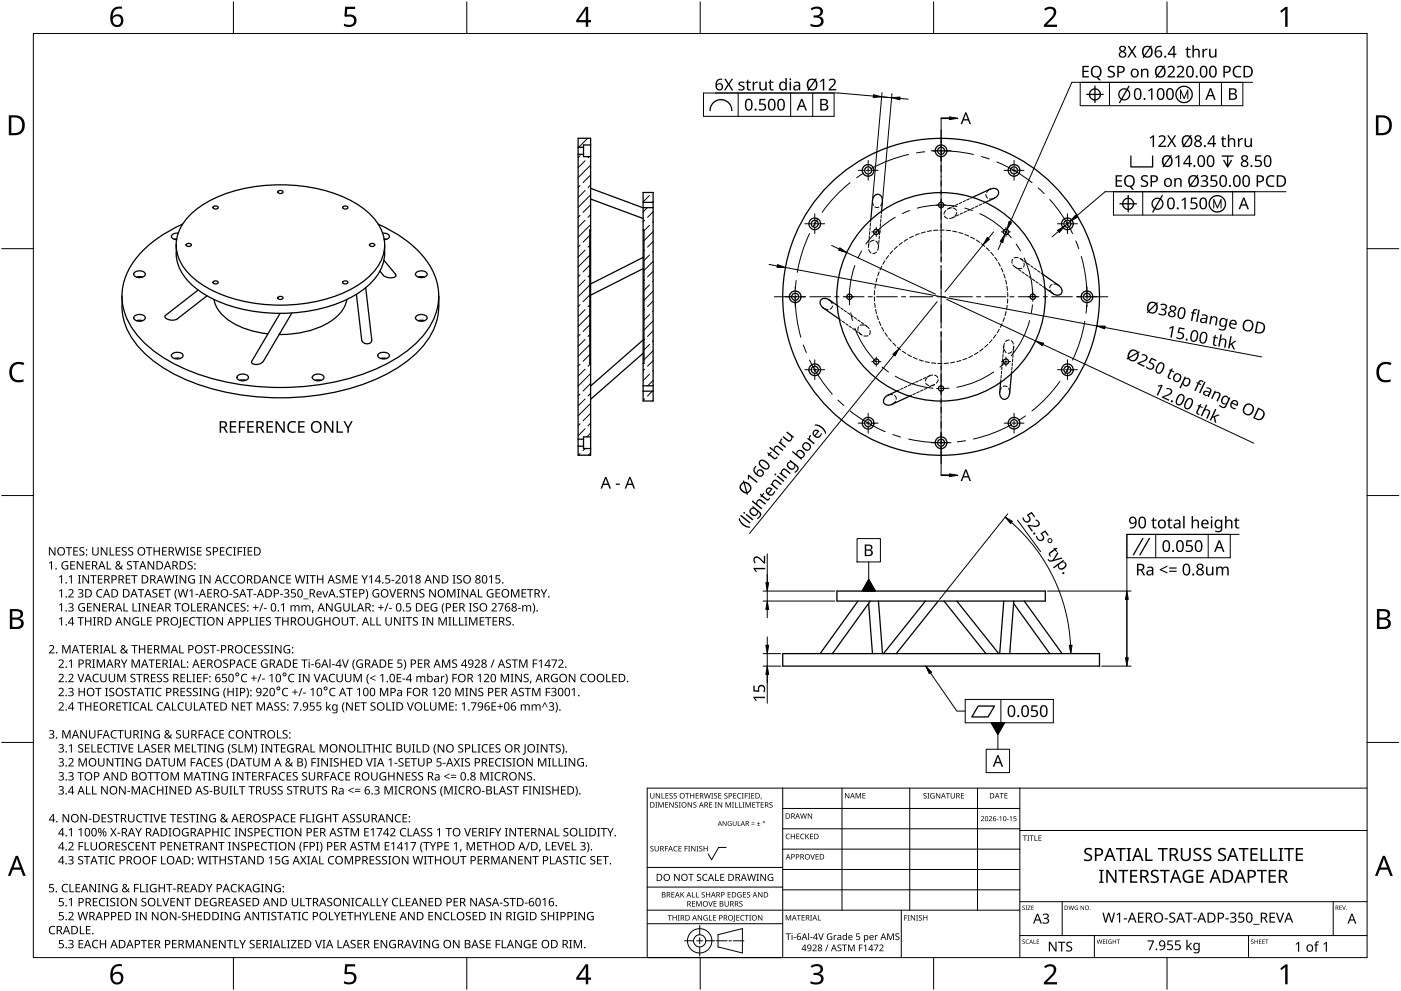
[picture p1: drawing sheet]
<svg xmlns="http://www.w3.org/2000/svg" width="420mm" height="297mm" viewBox="0 0 420 297" stroke-linecap="round" stroke-linejoin="round" font-family="sans-serif">
<g fill="none" stroke="#000" stroke-width=".38">
<path d="M83.4 57.4a.82 .82 0 0 1 .8-.4 .82 .82 0 0 1 .6 .7 .82 .82 0 0 1-.8 .3 .82 .82 0 0 1-.6-.6zM173.4 46.2h1.6M173.4 41.4h3.7v95h-3.7zM173.4 44.1h1.6M177.1 56.4l15.8 5.9M177.1 43.4h-2.1v3.5h2.1M177.1 59.6l15.8 5.9M192.9 57.7h3v62.5h-3zM296.9 56.7a1.51 1.51 0 0 1 1.9-.1 1.51 1.51 0 0 1 .5 1.8l-1.1 1M297 56.7l-5.3 2.5M298.2 59.4l-2.7 1.3M53 71.6l-.8 .1"/>
<path d="M53.5 69.9h-.3a1.25 1.25 0 0 0-1.7 1.3l.5 .4 1 .3M54.8 67.2a32.2 32.2 0 0 0-16.5 14.3 17.2 17.2 0 0 0 3.3 19.5 44.5 44.5 0 0 0 21.2 12.2 77.5 77.5 0 0 0 50.3-2.8 32.6 32.6 0 0 0 16.8-14.4 17.5 17.5 0 0 0-3.7-19.9 38.3 38.3 0 0 0-12.8-8.9M55.9 73.2a.82 .82 0 0 1 .8-.3 .82 .82 0 0 1 .6 .7 .82 .82 0 0 1-.8 .3 .82 .82 0 0 1-.6-.7zM57.5 63.9a38.5 38.5 0 0 1 24-8.4 44.6 44.6 0 0 1 26.3 6.2 15 15 0 0 1 7.6 11.7 13.8 13.8 0 0 1-6.1 10.7 42.7 42.7 0 0 1-27.8 7.3 38.7 38.7 0 0 1-24-8.5 11.8 11.8 0 0 1-3.1-15.2l.9-1.3zM63.9 62a.82 .82 0 0 1 .9-.3 .82 .82 0 0 1 .6 .7 .82 .82 0 0 1-.9 .3 .82 .82 0 0 1-.6-.7zM102.8 62a.82 .82 0 0 1 .9-.3 .82 .82 0 0 1 .6 .7 .82 .82 0 0 1-.9 .3 .82 .82 0 0 1-.6-.7zM110.9 73.2a.82 .82 0 0 1 .8-.3 .82 .82 0 0 1 .6 .7 .82 .82 0 0 1-.8 .3 .82 .82 0 0 1-.6-.7zM114.7 69.9a1.47 1.47 0 0 1 2 1.3l-.5 .4-1 .3M115.1 78l3.6 4.6a2.84 2.84 0 0 1-3.5 .2l-1.3-1.5M115.2 71.6l.7 .1M115.4 73.4a13.8 13.8 0 0 1-6.1 13.1 42.7 42.7 0 0 1-27.8 7.4 38.8 38.8 0 0 1-24-8.5 13.3 13.3 0 0 1-4.6-12M177.1 68.9h-.2v40h.2"/>
<path d="M192.9 62.2h3M192.9 77.2l-15.8 7.9M192.9 68.9h.2v40h-.2M192.9 60.6h3M261.7 60.1a1.51 1.51 0 0 1 .8-1.7 1.51 1.51 0 0 1 1.8 .5l.3 .9-.2 3.5M261.7 60.1l-.5 5.8M36.6 91.8a20.2 20.2 0 0 0 8.1 15.3 57 57 0 0 0 29.8 11.6 74 74 0 0 0 41-6.3 31.5 31.5 0 0 0 14.4-13.3 16.7 16.7 0 0 0 1.7-7.3M36.6 88.7v3.1M40.4 94.7a2.08 2.08 0 0 1 3.2 .6 1.99 1.99 0 0 1-3.5 0zM40.4 81.6a2.08 2.08 0 0 1 3.2 .6 1.99 1.99 0 0 1-3.5 0zM40.9 96.1h1.8M40.9 83.1l.9-.2 .9 .2"/>
<path d="M49.7 94.5l-.3 .4a2.88 2.88 0 0 0 3.7 .8M59.4 86.9l-9.7 7.6M62.1 88.7l-9 6.9M63.9 84.5a.82 .82 0 0 1 .9-.4 .82 .82 0 0 1 .6 .7 .82 .82 0 0 1-.9 .3 .82 .82 0 0 1-.6-.6zM64.2 89.8a12.3 12.3 0 0 0 8.2 8.3l4.6 1.4 3.3 .6M83.4 89.1a.82 .82 0 0 1 .8-.3 .82 .82 0 0 1 .6 .7 .82 .82 0 0 1-.8 .3 .82 .82 0 0 1-.6-.7zM84 93.9l-8.4 14.3M87.5 93.8l-8.5 14.5M102.8 84.5a.82 .82 0 0 1 .9-.4 .82 .82 0 0 1 .6 .7 .82 .82 0 0 1-.9 .3 .82 .82 0 0 1-.6-.6zM104 89.8a11 11 0 0 1-6.4 7.4 30.4 30.4 0 0 1-13.9 3.1M109.7 86.2l1.8 15.7a1.56 1.56 0 0 1-1.5 1.2 1.56 1.56 0 0 1-1.5-1.2l-1.6-13.7M124.9 94.7a2.1 2.1 0 0 1 3.2 .6 2.03 2.03 0 0 1-3.5 0z"/>
<path d="M124.9 81.6a2.1 2.1 0 0 1 3.2 .6 2.03 2.03 0 0 1-3.5 0zM125.4 83.1l1-.2 .9 .2M125.4 96.1h1.9M131.6 88.7v3.1M192.9 80.5l-15.8 8M246.9 92.3l4.8 3.4M248.6 89.9a1.49 1.49 0 0 0-2.2-.2 1.49 1.49 0 0 0 .1 2.3l.4 .4M248.7 89.9l2.4 1.7M312.8 82.2l4.7 3.4M317.5 85.6a1.49 1.49 0 0 1 1 1.5 1.49 1.49 0 0 1-1.3 1.4l-1.4-.5-2.4-1.7M51.8 106a2.14 2.14 0 0 1 3.1 .6 2.03 2.03 0 0 1-3.5 0zM52.2 107.5h1.9"/>
<path d="M71.4 112.5a2.08 2.08 0 0 1 3.1 .6 1.99 1.99 0 0 1-3.5 0zM71.9 114h1.8M75.5 108.2l-.1 .5a2.47 2.47 0 0 0 3.6-.4M94 112.5a2.09 2.09 0 0 1 3.2 .6 2.03 2.03 0 0 1-3.6 0zM94.5 114h1.8M113.6 106a2.12 2.12 0 0 1 3.2 .6 1.99 1.99 0 0 1-3.5 0zM114.1 107.5h1.8M192.9 105.9l-15.8 13.8M192.9 117.2h3M192.9 101.9l-15.8 13.8M192.9 115.6h3M266.2 118.5a1.49 1.49 0 0 0-1.2 1.4 1.49 1.49 0 0 0 1 1.5l1.5-.2 5.3-2.5"/>
<path d="M268.9 117.2l-2.7 1.3M300.1 114.6l-.3 3a1.5 1.5 0 0 0 .6 1.7 1.5 1.5 0 0 0 1.8-.1l.6-1.4M303.3 112l-.5 5.8M175 133.7h-1.6M175 131.6h-1.6M177.1 130.9h-2.1v3.5h2.1M251 177.2h62.5v3h-62.5zM234.7 195.9h95v3.8h-95zM257.3 180.2l-11.3 15.7M260.5 180.9l1.2 15M261 180.2l-11.4 15.7M263.4 180.2l1.3 15.7"/>
<path d="M277.5 180.2l-12.5 15.7M281.4 180.2l-12.6 15.7M283.1 180.2l12.6 15.7M286.9 180.2l12.6 15.7M301 180.2l-1.2 15.7M304 180.9l10.8 15M304 180.2l-1.2 15.7M307.2 180.2l11.3 15.7"/>
<circle cx="260.3" cy="51.1" r="1.74"/>
<circle cx="260.4" cy="51.1" r="1.05"/>
<circle cx="282.2" cy="45.2" r="1.04"/>
<circle cx="282.2" cy="45.2" r="1.75"/>
<circle cx="304.1" cy="51.1" r="1.05"/>
<circle cx="304.1" cy="51.1" r="1.75"/>
<circle cx="244.3" cy="67.1" r="1.04"/>
<circle cx="244.3" cy="67.1" r="1.75"/>
<circle cx="262.8" cy="69.5" r=".79"/>
<circle cx="282.2" cy="61.5" r=".79"/>
<circle cx="301.7" cy="69.5" r=".8"/>
<circle cx="320.1" cy="67.1" r="1.04"/>
<circle cx="320.1" cy="67.1" r="1.75"/>
<circle cx="238.5" cy="89" r="1.74"/>
<circle cx="238.5" cy="89" r="1.05"/>
<circle cx="254.7" cy="89" r=".8"/>
<circle cx="282.2" cy="89" r="31.2"/>
<circle cx="282.2" cy="89" r="47.5"/>
<circle cx="309.7" cy="89" r=".8"/>
<circle cx="326" cy="89" r="1.74"/>
<circle cx="326" cy="89" r="1.05"/>
<circle cx="244.3" cy="110.8" r="1.04"/>
<circle cx="244.3" cy="110.8" r="1.75"/>
<circle cx="262.8" cy="108.4" r=".8"/>
<circle cx="282.2" cy="116.5" r=".79"/>
<circle cx="301.7" cy="108.4" r=".8"/>
<circle cx="320.1" cy="110.8" r="1.04"/>
<circle cx="320.1" cy="110.8" r="1.75"/>
<circle cx="260.3" cy="126.8" r="1.74"/>
<circle cx="260.4" cy="126.8" r="1.05"/>
<circle cx="282.2" cy="132.7" r="1.04"/>
<circle cx="282.2" cy="132.7" r="1.75"/>
<circle cx="304.1" cy="126.8" r="1.05"/>
<circle cx="304.1" cy="126.8" r="1.75"/>
</g>
<g fill="none" stroke="#000" stroke-width=".3">
<path d="M290.7 59.6l-.8 .4M291.7 59.2l-.6 .2M295.7 58.3l.1 .6 .4 .5M296.9 56.7l-1 1M298.2 59.4l-1.4 .2M260.5 73.2l-.1 .7M260.5 74.8l.7 1M260.6 72l-.1 .8M260.6 73l-.2 1.2M260.7 70.7v.8M260.8 69.5v.8M260.9 68.2v.8"/>
<path d="M261.1 67l-.1 .8M261.2 65.9l-.1 .6M261.7 60.1l.3 1.4M262.1 72l-1.1 .5M262.4 62l.6 .2 .6-.1M262.7 72.2l.6 1M262.8 75.6l-1.1 .4M263.4 73.9l-.2 1.1M263.5 73.3l-.1 .8M263.6 72.1l-.1 .8M263.7 70.8v.8M263.8 69.5v.9"/>
<path d="M264 68.3l-.1 .8M264.1 67l-.1 .9M264.2 65.8l-.1 .8M264.3 64.5l-.1 .9M264.4 63.3l-.1 .8M264.5 79.8l-.6 1.1M264.6 60.4l-.5 1.3M265.4 78.1l-.6 1.1M266.5 76.6l-.8 1M267.8 75.2l-.9 .9M269.1 73.9l-.9 .8M270.6 72.7l-1 .7"/>
<path d="M272.2 71.7l-1.1 .6M273.9 70.8l-1.1 .5M275.7 70l-1.2 .5M277.5 69.5l-1.2 .4M279.4 69.2l-1.3 .2M281.3 69l-1.3 .1M281.9 69h1.3M283.2 64.8l.9 .7M283.6 63.1l-.5 1.1M283.8 69l1.3 .2M285 62.3l-.6 .2M285.2 62.3l-1.1 .4"/>
<path d="M285.7 69.3l1.2 .2M285.9 62.4l.6 .2 .3 .5M285.9 65.1l-1.1 .4M286.1 61.7l-.7 .4M286.4 64.9l-.7 .4M286.9 63.7l-.5 1.1M287.3 61.2l-.8 .4M287.5 69.7l1.3 .3M287.6 64.4l-.8 .3M288.4 60.7l-.7 .3M288.7 63.8l-.8 .4M289.3 70.3l1.2 .5"/>
<path d="M289.6 60.1l-.8 .4M289.8 63.3l-.7 .4M291 62.8l-.8 .3M291.1 71.1l1.1 .6M292.1 62.3l-.7 .3M292.8 72l1 .7M293.3 61.7l-.8 .4M294.3 73.1l1 .8M294.4 61.2l-.8 .3M295.5 60.7l-.7 .3M295.8 74.3l.9 .9M297.1 75.6l.8 1"/>
<path d="M298.3 77.1l.7 1M299.4 78.7l.6 1.1M303.7 77.7l-.2 1.2M303.8 79.4l.9 .8M305.4 77.2l-1.3 .1M305.9 77.5l.9 .8M306.2 77.6l.5 .4M307.1 78.2l.7 .5M307.1 78.9l-.1 1.1M308.1 78.9l.7 .5M309.1 79.7l.7 .5M246.9 92.4l1.4 .4"/>
<path d="M248.6 89.9l1 1.1M249.6 91.7l-.2 .6-.5 .4M251.1 91.6l.7 .4M251.7 95.7l.6 .4M252.1 92.3l.7 .5M252.6 96.3l.7 .5M253.1 93l.7 .5M253.6 97l.7 .5M254.2 93.7l.7 .5M254.7 97.7l.6 .5M255.2 94.5l.7 .4M255.7 98.5l.7 .4"/>
<path d="M256.2 95.2l.7 .5M256.7 99.2l.7 .5M257.3 95.9l.7 .5M257.5 97.9l-.2 1.2M257.6 99.6l.9 .8M257.8 99.9l.5 .4M258.3 96.6l.7 .5M259.2 97.5h-1.3M259.3 97.3l.7 .5M259.7 97.7l.9 .8M260.9 99l-.1 1.2M262.2 89l.1 1.2"/>
<path d="M262.3 87.1l-.1 1.2M262.3 90.9l.2 1.2M262.6 85.2l-.2 1.2M262.6 92.7l.2 1.3M263 83.3l-.3 1.3M263 94.6l.4 1.2M263.7 81.5l-.5 1.2M263.7 96.4l.5 1.2M264.5 98.1l.5 1.2M265.4 99.8l.7 1M299.7 98.7l-.7 1.1M300.3 80.4l.5 1.1"/>
<path d="M300.5 97l-.5 1.1M301 82.1l.4 1.2M301.2 95.2l-.4 1.2M301.6 83.9l.2 1.3M301.7 93.4l-.3 1.2M302 85.8l.1 1.3M302 91.5l-.2 1.2M302.2 87.7v1.3M302.2 89.6l-.1 1.3M304.5 80.1l.6 .4M305.5 80.8l.7 .5M306.5 80.4l-1.2 .1"/>
<path d="M306.5 81.5l.7 .5M307.5 82.2l.7 .5M308.6 83l.7 .4M309.6 83.7l.7 .5M310.2 80.4l.6 .5M310.6 84.4l.7 .5M311.2 81.1l.7 .5M311.7 85.1l.7 .5M312.2 81.8l.6 .4M312.7 85.8l.7 .5M314.9 86.9l.9 1.1M315.5 85.3l-.5 .4-.2 .6"/>
<path d="M316.1 85.1l1.4 .5M260.3 100.6l-1.2 .1M266.5 101.3l.8 1M267.7 118.3l-1.5 .2M267.8 102.8l.8 .9M268.3 118.6l.4 .4 .1 .7M269.1 104.1l1 .8M269.7 116.9l-.8 .3M270.6 105.3l1.1 .6M270.8 116.3l-.7 .4M272 115.8l-.8 .4M272.2 106.3l1.1 .6"/>
<path d="M273.1 115.3l-.7 .3M273.4 118.5l-.6 .2M273.9 107.2l1.2 .4M274.3 114.8l-.8 .3M274.5 117.9l-.7 .4M275.4 114.2l-.8 .4M275.7 107.9l1.2 .3M275.7 117.4l-.8 .4M276.5 113.7l-.7 .3M276.8 116.9l-.7 .3M277.5 108.4l1.2 .3M277.6 114.9l1 .7"/>
<path d="M277.7 113.2l-.8 .3M278 116.3l-.8 .4M278 113.2l-.5 1M278.8 112.6l-.7 .4M279.1 115.8l-.8 .4M279.4 108.8l1.2 .1M279.7 112.4l-1.2 .4M280.1 115.4l-.6 .2M280.3 112.5l.6 .2 .3 .5M280.3 115.2l-1.1 .4M281.3 109h1.2M281.3 113.8l-.5 1"/>
<path d="M284.4 108.8l-1.2 .2M286.3 108.5l-1.2 .3M288.2 108.1l-1.3 .3M289.9 107.4l-1.1 .5M291.7 106.6l-1.2 .6M293.3 105.6l-1.1 .7M294.8 104.5l-1 .8M296.2 103.2l-.9 .9M297.5 101.8l-.8 1M298.7 100.3l-.8 1M300.2 113.8l-.1 .8M300.3 112.5l-.1 .9"/>
<path d="M300.4 116.2l-.6 1.4M300.4 111.3l-.1 .8M300.5 110l-.1 .8M300.6 108.8l-.1 .8M300.7 107.5l-.1 .8M300.8 106.3l-.1 .8M300.9 115.9l.6-.2 .5 .2M300.9 105v.8M301 103.8v.8M301.1 104.7l.7 1M301.2 102.9l-.2 1.2M302.5 116.4l.3 1.4"/>
<path d="M302.7 101.9l-1.1 .5M303.3 102.1l.6 1M303.4 111.4l-.1 .6M303.4 105.4l-1.1 .5M303.5 110.1l-.1 .8M303.6 108.8l-.1 .9M303.7 107.6l-.1 .8M303.8 106.3l-.1 .9M303.9 105.1v.8M304 103.7l-.2 1.2M304 104v.7M268.6 120.3l-1.1 .9"/>
</g>
<g fill="none" stroke="#000" stroke-width=".3">
<path d="M174 46.7l-.6 .6M174 55.6l-.6 .6M175.5 48.2l-2.1 2.1M175.5 57.1l-2.1 2.1M176.2 41.4l-2.7 2.7M176.7 46.9l-.4 .4M176.9 49.7l-3.5 3.5M176.9 58.6l-3.5 3.6M177.1 52.5l-2.2 2.2M177.1 55.4l-.8 .8M194.8 58.6l-1.9 1.9M195.7 57.7h.1"/>
<path d="M174 64.6l-.6 .5M174 73.5l-.6 .6M175.5 66l-2.1 2.1M175.5 75l-2.1 2M176.9 76.5l-3.5 3.5M176.9 79.5l-2 2M176.9 70.6l-2 2M176.9 73.5l-.6 .6M176.9 67.5l-3.5 3.6M177.1 61.4l-2.2 2.3M177.1 64.4l-.8 .7M193.3 66l-.4 .5"/>
<path d="M193.3 75l-.2 .1M194.1 62.2l-1.2 1.3M194.8 67.5l-1.7 1.7M194.8 76.5l-1.7 1.6M195.9 60.5l-.2 .1M195.9 63.5l-1.7 1.6M195.9 66.4l-.2 .2M195.9 69.4l-2.8 2.8M195.9 72.4l-1.7 1.7M195.9 75.4l-.2 .2M195.9 78.3l-2.8 2.8M174 82.4l-.6 .6"/>
<path d="M174 91.3l-.6 .6M175.5 83.9l-2.1 2.1M175.5 92.8l-2.1 2.1M176.9 82.5l-.6 .5M176.9 85.4l-3.5 3.5M176.9 88.4l-2 2M176.9 91.4l-.6 .5M176.9 94.4l-3.5 3.5M176.9 97.3l-2 2.1M193.3 83.9l-.2 .2M193.3 92.8l-.2 .2M194.8 85.4l-1.7 1.6"/>
<path d="M194.8 94.3l-1.7 1.7M195.9 81.3l-1.7 1.7M195.9 84.3l-.2 .2M195.9 87.3l-2.8 2.7M195.9 90.2l-1.7 1.7M195.9 93.2l-.2 .2M195.9 96.2l-2.8 2.7M195.9 99.2l-1.7 1.6M174 100.3l-.6 .5M174 109.2l-.6 .6M174 118.1l-.6 .6M175.5 101.7l-2.1 2.1"/>
<path d="M175.5 110.7l-2.1 2M175.5 119.6l-2.1 2.1M176.9 100.3l-.6 .5M176.9 106.3l-2 2M176.9 103.3l-3.5 3.5M176.9 112.2l-3.5 3.5M177.1 109l-.8 .8M177.1 114.9l-2.2 2.3M177.1 117.9l-.8 .8M193.3 119.6l-.4 .4M193.3 101.7l-.2 .2M193.3 110.7l-.4 .4"/>
<path d="M194.8 103.2l-1.7 1.7M194.8 112.2l-1.9 1.9M195.6 117.2l-1.4 1.5M195.9 120l-.2 .2M195.9 114l-1.6 1.6M195.9 102.1l-.2 .2M195.9 105.1l-2.8 2.8M195.9 108.1l-1.7 1.7M195.9 111.1l-.2 .2M174 136l-.5 .4M174 127l-.6 .6M175.5 128.5l-2.1 2.1"/>
<path d="M175.5 134.4l-.6 .7M176.9 121.1l-3.5 3.5M176.9 130l-.9 .9M177.1 135.8l-.6 .6M177.1 123.9l-2.2 2.2M177.1 126.8l-.8 .8"/>
</g>
<path d="M10 10h400v277h-400z" fill="none" stroke="#000" stroke-width=".3"/>
<g fill="none" stroke="#000" stroke-width=".3">
<path d="M70 .5v9.5M140 .5v9.5M210 .5v9.5M280 .5v9.5M350 .5v9.5M.5 74.5h9.5M419.5 74.5h-9.5M.5 148.5h9.5M410 148.5h9.5M10 222.5h-9.5M410 222.5h9.5M70 287v9.5"/>
<path d="M140 287v9.5M210 287v9.5M280 287v9.5M350 287v9.5"/>
</g>
<g fill="#000">
<path d="M103.5 2h3v.7h-2.4l-.1 1.7a2.01 2.01 0 0 1 3 1.7 2.01 2.01 0 0 1-2.8 2l-1.1-.3v-.7a1.93 1.93 0 0 0 3-.6 1.37 1.37 0 0 0-.5-1.4 1.37 1.37 0 0 0-1.4-.1l-.5 .1-.4-.3zM243.1 2.6a2.32 2.32 0 0 1 3.7 .5 1.46 1.46 0 0 1-1.2 1.8 1.59 1.59 0 0 1 1.4 1.8 1.59 1.59 0 0 1-1.8 1.4l-2.1-.3v-.7a2.12 2.12 0 0 0 3.1-.5 1.21 1.21 0 0 0-1.6-1.3h-.6v-.7a1.53 1.53 0 0 0 2.1-1.1 1.49 1.49 0 0 0-2.6-.4zM313.1 2.7a2.03 2.03 0 0 1 2.1-.8 2.03 2.03 0 0 1 1.6 1.7 3.9 3.9 0 0 1-1.6 2.5l-1.2 1.3h3v.7h-3.9v-.6l1.5-1.6a2.56 2.56 0 0 0 1.3-2.9 1.62 1.62 0 0 0-2.4 .2zM383.9 3.3l1.6-1.2h.6v5.9h-.7l.1-5.2-1.2 1zM3.5 109.3a3.3 3.3 0 0 1 3.8-.5l-.3 .7a2.26 2.26 0 0 0-2.6 0 2.26 2.26 0 0 0-.8 2.6 2.12 2.12 0 0 0 3.1 1.7l.4-.1v.7a2.98 2.98 0 0 1-3.4-.4 2.98 2.98 0 0 1-.8-3.3zM413.5 109.3a3.3 3.3 0 0 1 3.8-.5l-.3 .7a2.26 2.26 0 0 0-2.7 0 2.26 2.26 0 0 0-.7 2.6 2.12 2.12 0 0 0 3.1 1.7l.4-.1v.7a2.98 2.98 0 0 1-3.4-.4 2.98 2.98 0 0 1-.8-3.3zM103.5 289h3v.7h-2.4l-.1 1.7a2.01 2.01 0 0 1 3 1.7 2.01 2.01 0 0 1-2.8 2l-1.1-.4v-.6a1.93 1.93 0 0 0 3-.7 1.37 1.37 0 0 0-.5-1.3 1.37 1.37 0 0 0-1.4-.1l-.5 .1-.4-.3zM243.1 289.6a2.32 2.32 0 0 1 3.7 .5 1.46 1.46 0 0 1-1.2 1.8 1.59 1.59 0 0 1 1.4 1.8 1.59 1.59 0 0 1-1.8 1.4l-2.1-.3v-.7a2.12 2.12 0 0 0 3.1-.5 1.21 1.21 0 0 0-1.6-1.4h-.6v-.6a1.53 1.53 0 0 0 2.1-1.1 1.49 1.49 0 0 0-2.6-.4zM313.1 289.7a2.03 2.03 0 0 1 2.1-.8 2.03 2.03 0 0 1 1.6 1.7 3.9 3.9 0 0 1-1.6 2.5l-1.2 1.3h3v.7h-3.9v-.7l1.5-1.5a2.56 2.56 0 0 0 1.3-2.9 1.62 1.62 0 0 0-2.4 .2zM383.9 290.3l1.6-1.2h.6v5.9h-.7l.1-5.2-1.2 1z"/>
<path d="M33.9 2.6a2.88 2.88 0 0 1 2.6-.6v.7a2.02 2.02 0 0 0-2.6 2.3 1.83 1.83 0 0 1 2.5-.3 1.83 1.83 0 0 1 .3 2.6 2.07 2.07 0 0 1-2.5 .6 2.07 2.07 0 0 1-1.1-2.4 4 4 0 0 1 .8-2.9zM33.8 6.2a1.3 1.3 0 0 0 2.6 0 1.3 1.3 0 0 0-2.6 0z"/>
<path d="M175.6 2h.8v4h.9v.7h-.9v1.3h-.7v-1.3h-2.9v-.6zM175.7 2.8l-2.2 3.2h2.2z"/>
<path d="M2.6 34.6h1.9a2.99 2.99 0 0 1 2.9 3 2.99 2.99 0 0 1-3.1 2.9h-1.7zM3.4 35.2v4.7h.8a2.35 2.35 0 0 0 2.4-2.1 2.35 2.35 0 0 0-1.9-2.6z"/>
<path d="M412.6 34.6h1.9a2.68 2.68 0 0 1 2.9 2.9 2.78 2.78 0 0 1-3.1 3h-1.7zM413.4 35.2v4.7h.8a2.35 2.35 0 0 0 2.4-2.1 2.35 2.35 0 0 0-2-2.6z"/>
<path d="M3 182.6h1.7a1.68 1.68 0 0 1 2.2 1.7 1.37 1.37 0 0 1-1.1 1.1 1.61 1.61 0 0 1 1.3 2 1.61 1.61 0 0 1-2 1.1h-2.1zM3.7 185.7v2.2h1.2a1.13 1.13 0 0 0 1.4-1.1 1.13 1.13 0 0 0-1.4-1.1zM3.7 183.2v1.9h1.1a1.02 1.02 0 0 0 1.3-1 1.02 1.02 0 0 0-1.4-.9z"/>
<path d="M412.9 182.6h1.7a1.68 1.68 0 0 1 2.3 1.7 1.37 1.37 0 0 1-1.1 1.1 1.61 1.61 0 0 1 1.3 2 1.61 1.61 0 0 1-2.1 1.1h-2.1zM413.7 185.7v2.2h1.2a1.13 1.13 0 0 0 1.4-1.1 1.13 1.13 0 0 0-1.5-1.1zM413.7 183.2v1.9h1.1a1.02 1.02 0 0 0 1.3-1 1.02 1.02 0 0 0-1.4-.9z"/>
<path d="M4.7 256.5h.7l2.3 6h-.8l-.7-1.8h-2.4l-.7 1.8h-.7zM5 257.3l-.9 2.7h1.9z"/>
<path d="M414.7 256.5h.7l2.3 6h-.8l-.7-1.8h-2.4l-.7 1.8h-.7zM415 257.3l-.9 2.7h1.9z"/>
<path d="M33.9 289.6a2.88 2.88 0 0 1 2.6-.6v.7a2.02 2.02 0 0 0-2.6 2.3 1.83 1.83 0 0 1 2.5-.3 1.83 1.83 0 0 1 .3 2.6 2.07 2.07 0 0 1-2.5 .6 2.07 2.07 0 0 1-1.1-2.4 4 4 0 0 1 .8-2.9zM33.8 293.2a1.3 1.3 0 0 0 2.6 0 1.3 1.3 0 0 0-2.6 0z"/>
<path d="M175.6 289h.8v4h.9v.7h-.9v1.3h-.7v-1.3h-2.9v-.6zM175.7 289.8l-2.2 3.2h2.2z"/>
</g>
<g fill="none" stroke="#000" stroke-width=".3">
<path d="M234.7 236.2v50.8h-40.6v-50.8h215.9M252.5 236.2v36.6M272.8 236.2v36.6M293.2 236.2v36.6M305.9 236.2v50.8M217.8 254h-2.3l-2.1 3.7-1-1.8M234.7 242.3h71.2M234.7 254.5h71.2M305.9 248.4h-71.2M410 248.9h-104.1M194.1 272.8h111.8M209.8 277.4v2.8"/>
<path d="M234.7 276.9h-40.6M234.7 265.9h-40.6M234.7 260h-40.6M242.5 279.6v2.2M270.3 272.8v14.2M305.9 260.6h-71.2M305.9 266.7h-71.2M305.9 270.3h104.1M318.6 270.3v10.1M399.8 270.3v10.1M205.3 282h2.7M208.9 282h1.9"/>
<path d="M209.8 281.1v1.8M209.8 283.8v2.8M214.4 282h-2.7M214.9 282h3.2M215.3 280.2l7.3-1.9v7.3l-7.3-1.8zM218.6 282h.8M223.1 282h-3.2M328.2 280.4v6.6M374.4 280.4v6.6M410 280.4h-104.1"/>
<circle cx="209.8" cy="282" r="3.7"/>
<circle cx="209.8" cy="282" r="1.83"/>
</g>
<g fill="#000">
<path d="M195 237.7h.2v1.1a.42 .42 0 0 0 .4 .4 .42 .42 0 0 0 .4-.4v-1.1h.2v1.1a.62 .62 0 0 1-.6 .6 .62 .62 0 0 1-.6-.6zM196.7 237.7h.2l.9 1.4v-1.4h.2v1.6h-.3l-.8-1.3v1.3h-.2zM198.4 237.7h.2v1.5h.7v.1h-.9zM199.6 237.7h.9v.2h-.7v.5h.6v.2h-.6v.6h.7v.1h-.9zM200.8 237.9l.6-.2 .3 .1v.2a.38 .38 0 0 0-.5-.2 .38 .38 0 0 0-.2 .5 .38 .38 0 0 0 .5 .2l.3 .3-.2 .4-.7 .1h-.2l.1-.2a.41 .41 0 0 0 .6 .1 .41 .41 0 0 0 .1-.5 .41 .41 0 0 0-.5-.2zM202.1 237.9l.5-.2 .4 .1-.1 .2a.38 .38 0 0 0-.5-.2 .38 .38 0 0 0-.2 .5 .38 .38 0 0 0 .5 .2l.3 .3-.1 .4-.7 .1h-.2l.1-.2a.41 .41 0 0 0 .5 .1 .41 .41 0 0 0 .2-.5 .41 .41 0 0 0-.6-.2zM205.5 237.7h1.2v.2h-.5v1.4h-.2v-1.4h-.5zM207 237.7h.2v.7h.8v-.7h.2v1.6h-.2v-.7h-.8v.7h-.2zM208.6 237.7h.9v.2h-.7v.5h.7v.2h-.7v.6h.7v.1h-.9zM211.1 237.7h.2l.4 1.4 .3-1.4h.2l.4 1.4 .4-1.4h.2l-.5 1.6h-.2l-.4-1.3-.3 1.3h-.3zM213.3 237.7h.6l-.2 .2v1.3l.2 .1h-.6l.2-.1v-1.3zM214.2 237.9l.5-.2 .4 .1-.1 .2a.38 .38 0 0 0-.5-.2 .38 .38 0 0 0-.2 .5 .38 .38 0 0 0 .5 .2l.3 .3-.1 .4-.7 .1h-.2l.1-.2a.41 .41 0 0 0 .5 .1 .41 .41 0 0 0 .2-.5 .41 .41 0 0 0-.6-.2z"/>
<path d="M215.4 237.7h.9v.2h-.7v.5h.7v.2h-.7v.6h.7v.1h-.9zM217.3 237.9l.5-.2 .4 .1-.1 .2a.38 .38 0 0 0-.5-.2 .38 .38 0 0 0-.2 .5 .38 .38 0 0 0 .5 .2l.3 .3-.2 .4-.6 .1h-.2l.1-.2a.41 .41 0 0 0 .5 .1 .41 .41 0 0 0 .2-.5 .41 .41 0 0 0-.6-.2zM219.9 237.7h.9v.2h-.7v.5h.7v.2h-.7v.6h.7v.1h-.9zM221.3 237.9l.6-.2 .4 .1-.1 .2a.66 .66 0 0 0-.9 .6 .66 .66 0 0 0 .9 .5 .77 .77 0 0 1-1.1-.1 .77 .77 0 0 1 .2-1.1zM222.5 237.7h.5l-.1 .2v1.3l.1 .1h-.5l.2-.1v-1.3zM223.4 237.7h.9v.2h-.7v.6h.6v.2h-.6v.6h-.2zM224.4 237.7h.6l-.2 .2v1.3l.2 .1h-.6l.2-.1v-1.3zM225.3 237.7h.9v.2h-.7v.5h.7v.2h-.7v.6h.7v.1h-.9zM228.2 239.1h.2l-.3 .5zM253.4 237.7h.3l.8 1.3v-1.3h.2v1.6h-.2l-.9-1.3v1.3h-.2zM256.6 237.7h.3l.5 1.3 .5-1.3h.3v1.6h-.2v-1.4l-.7 1.4-.5-1.4v1.4h-.2zM258.6 237.7h1v.2h-.7v.5h.6v.2h-.6v.5h.7v.2h-1z"/>
<path d="M277 237.9l.6-.2 .3 .1-.1 .2a.38 .38 0 0 0-.5-.2 .38 .38 0 0 0-.1 .5 .38 .38 0 0 0 .5 .2l.2 .3-.1 .4-.7 .1h-.2l.1-.2a.41 .41 0 0 0 .6 .1 .41 .41 0 0 0 .1-.5 .41 .41 0 0 0-.5-.2zM278.1 237.7h.6l-.2 .2v1.3l.2 .1h-.6l.2-.1v-1.3zM279.2 237.9l.7-.2 .4 .1-.1 .2a.67 .67 0 0 0-1 .5 .67 .67 0 0 0 .9 .6v-.4h-.4v-.2h.6v.8a.88 .88 0 0 1-1.2-.2 .88 .88 0 0 1 .1-1.2zM280.7 237.7h.2l.9 1.4v-1.4h.2v1.6h-.3l-.8-1.3v1.3h-.2zM283.7 237.7h1.2v.2h-.5v1.4h-.2v-1.4h-.5zM285.1 237.7h.2v1.1a.42 .42 0 0 0 .4 .4 .42 .42 0 0 0 .4-.4v-1.1h.2v1.1a.62 .62 0 0 1-.6 .6 .62 .62 0 0 1-.6-.6zM288.2 237.7h.9v.2h-.7v.5h.7v.2h-.7v.6h.7v.1h-.9zM299.8 237.7h1.2v.2h-.5v1.4h-.2v-1.4h-.5zM301.2 237.7h.9v.2h-.7v.5h.7v.2h-.7v.5h.7v.2h-.9zM195.1 253.7l.6-.2 .3 .1-.1 .2a.38 .38 0 0 0-.5-.1 .38 .38 0 0 0-.1 .5 .38 .38 0 0 0 .4 .2l.3 .2-.1 .5-.7 .1-.2-.1 .1-.1a.41 .41 0 0 0 .6 .1 .41 .41 0 0 0 .1-.6 .41 .41 0 0 0-.6-.2zM196.5 240.4h.6l-.2 .2v1.3l.2 .2h-.6l.2-.2v-1.3zM196.3 253.6h.2v1a.42 .42 0 0 0 .5 .4 .42 .42 0 0 0 .4-.4v-1h.2v1a.62 .62 0 0 1-.6 .6 .62 .62 0 0 1-.7-.6z"/>
<path d="M197.4 240.4h.3l.5 1.4 .5-1.4h.3v1.7h-.2l.1-1.5-.8 1.5-.5-1.5v1.5h-.2zM199.4 253.6h.9v.1h-.7v.6h.7v.2h-.7v.7h-.2zM199.5 240.4h.9v.2h-.7v.5h.6v.2h-.6v.6h.7v.2h-.9zM200.7 240.4h.3l.8 1.4v-1.4h.2v1.7h-.2l-.9-1.4v1.4h-.2zM202.2 253.8l.4-.3 .6 .1-.1 .2-.4-.1a.66 .66 0 0 0-.5 .9 .66 .66 0 0 0 .9 .4 .77 .77 0 0 1-1.1-.1 .77 .77 0 0 1 .2-1.1zM202.5 240.6l.5-.2 .3 .1v.2a.38 .38 0 0 0-.5-.2 .38 .38 0 0 0-.2 .5 .38 .38 0 0 0 .5 .2 .51 .51 0 0 1 .1 .9 .51 .51 0 0 1-.8-.3l.1 .1a.41 .41 0 0 0 .5 0 .41 .41 0 0 0 .1-.5 .41 .41 0 0 0-.5-.2zM203.6 240.4h.6l-.2 .2v1.3l.2 .2h-.6l.2-.2v-1.3zM203.5 253.6h.9v.1h-.7v.6h.6v.1h-.6v.6h.7v.2h-.9zM205.3 253.6h.9v.1h-.7v.6h.7v.2h-.7v.7h-.2zM206.4 253.6h.6l-.2 .1v1.3l.2 .2h-.6l.2-.2v-1.3zM206.2 240.4h.3l.8 1.4v-1.4h.2v1.7h-.2l-.9-1.4v1.4h-.2zM207.3 253.6h.2l.9 1.3v-1.3h.2v1.6h-.3l-.9-1.4 .1 1.4h-.2z"/>
<path d="M208 240.6l.5-.2 .4 .1-.1 .2a.38 .38 0 0 0-.5-.2 .38 .38 0 0 0-.2 .5 .38 .38 0 0 0 .5 .2 .51 .51 0 0 1 .1 .9 .51 .51 0 0 1-.8-.3l.1 .1a.41 .41 0 0 0 .5 0 .41 .41 0 0 0 .1-.5 .41 .41 0 0 0-.5-.2zM208.9 253.6h.6l-.2 .1v1.3l.2 .2h-.6l.2-.2v-1.3zM209.8 253.7l.5-.2 .3 .1v.2a.38 .38 0 0 0-.5-.1 .38 .38 0 0 0-.2 .5 .38 .38 0 0 0 .5 .2l.3 .2-.2 .5-.7 .1-.1-.1 .1-.1a.41 .41 0 0 0 .5 .1 .41 .41 0 0 0 .1-.6 .41 .41 0 0 0-.5-.2zM211 253.6h.2v.7h.8v-.7h.2v1.6h-.2v-.8h-.8v.8h-.2zM212.7 240.4h.9v.2h-.7v.5h.6v.2h-.6v.6h.7v.2h-.9zM214.4 240.4h.6l-.2 .2v1.3l.2 .2h-.6l.2-.2v-1.3zM215.3 240.4h.2l.9 1.4v-1.4h.2v1.7h-.3l-.8-1.4v1.4h-.2zM216.7 246.1h.2l.8 1.2v-1.2h.2v1.5h-.2l-.8-1.2v1.2h-.2zM217.6 240.4h.3l.5 1.4 .5-1.4h.3v1.7h-.2v-1.5l-.7 1.5-.5-1.5v1.5h-.2zM218.4 246.3l1-.1-.2 .1a.6 .6 0 0 0-.8 .5 .6 .6 0 0 0 .8 .6v-.4l-.3-.2h.5v.7a.8 .8 0 0 1-1-.2 .8 .8 0 0 1 0-1zM219.5 240.4h.6l-.2 .2v1.3l.2 .2h-.6l.2-.2v-1.3zM220.4 240.4h.2v1.5h.7v.2h-.9z"/>
<path d="M219.8 246.1h.1v.9a.38 .38 0 0 0 .4 .4 .38 .38 0 0 0 .4-.4v-.9h.2v.9a.56 .56 0 0 1-.6 .6 .56 .56 0 0 1-.5-.6zM221.3 246.1h.1v1.3h.7v.2h-.8zM221.6 240.4h.2v1.5h.7v.2h-.9zM222.7 240.4h.6l-.2 .2v1.3l.2 .2h-.6l.2-.2v-1.3zM223.6 240.4h.3l.5 1.4 .5-1.4h.3v1.7h-.2v-1.5l-.7 1.5-.6-1.5 .1 1.5h-.2zM225.4 247l.9 .1zM225.4 246.6l.9 .1zM225.6 240.4h.9v.2h-.7v.5h.7v.2h-.7v.6h.7v.2h-.9zM227 247.4l1 .2zM226.7 240.4h1.2v.2h-.5v1.5h-.2v-1.5h-.5zM227.4 246.3l.2 .5h.4l-.4 .1v.4l-.2-.4h-.4l.4-.1zM228.1 240.4h1v.2h-.7v.5h.6v.2h-.6v.6h.7v.2h-1z"/>
<path d="M230.8 240.6l.6-.2 .3 .1-.1 .2a.38 .38 0 0 0-.5-.2 .38 .38 0 0 0-.1 .5 .38 .38 0 0 0 .5 .2 .51 .51 0 0 1 0 .9 .51 .51 0 0 1-.8-.3l.1 .1a.41 .41 0 0 0 .6 0 .41 .41 0 0 0 .1-.5 .41 .41 0 0 0-.5-.2zM235.8 250.1l.5-.2 .6 .1-.1 .2-.4-.1a.66 .66 0 0 0-.5 .8 .66 .66 0 0 0 .9 .4 .77 .77 0 0 1-1.1-.1 .77 .77 0 0 1 .1-1.1zM237.2 249.9h.2v.7h.8v-.7h.2v1.6h-.2v-.7h-.8v.7h-.2zM238.8 249.9h.9v.2h-.7v.5h.7v.2h-.7v.5h.7v.2h-.9zM240.2 250.1l.6-.2 .4 .1v.2a.66 .66 0 0 0-1 .5 .66 .66 0 0 0 1 .6 .77 .77 0 0 1-1.1-.1 .77 .77 0 0 1 .1-1.1zM240 243.8h.2l.3 1.4 .4-1.4h.2l.4 1.4 .3-1.4h.2l-.4 1.6h-.2l-.4-1.4-.4 1.4h-.2zM241.5 249.9h.2v.8l.7-.8h.3l-.7 .7 .7 .9h-.2l-.6-.7-.2 .7h-.2zM243 256h.2l.5 1.4 .5-1.4h.2l-.6 1.6h-.2zM242.3 243.8h.2l.9 1.3v-1.3h.1v1.6h-.2l-.9-1.3 .1 1.3h-.2zM242.9 249.9h.9v.2h-.7v.5h.7v.2h-.7v.5h.7v.2h-.9zM244.6 256h.9v.2h-.7v.5h.7v.2h-.7v.5h.7v.2h-.9zM294.2 244.8a.54 .54 0 0 1 .9 0 .54 .54 0 0 1-.4 .8l-.3 .4h.8v.1h-1l.4-.5a.39 .39 0 0 0 .4-.5 .39 .39 0 0 0-.6-.3z"/>
<path d="M296.6 244.8a.54 .54 0 0 1 .8 0 .54 .54 0 0 1-.3 .8l-.3 .4h.7v.1h-.9l.3-.5a.39 .39 0 0 0 .5-.5 .39 .39 0 0 0-.6-.3zM298.9 245.5h.5v.1h-.5zM299.7 244.9l.6-.3v1.5h-.2v-1.3zM302 245.5h.5v.1h-.5zM302.8 244.9l.5-.3v1.5h-.1v-1.3zM304 244.6h.8v.2h-.6l-.1 .4a.5 .5 0 0 1 .7 .2 .5 .5 0 0 1-.2 .7 .5 .5 0 0 1-.7-.2 .4 .4 0 0 0 .6 .2 .4 .4 0 0 0 .1-.6 .4 .4 0 0 0-.6-.1zM306.8 250.4h1.2v.2h-.5v1.4h-.2v-1.4h-.5zM308.1 250.4h.6l-.2 .2v1.3l.2 .1h-.6l.2-.1v-1.3zM308.8 250.4h1.2v.2h-.5v1.4h-.2v-1.4h-.5zM310.2 250.4h.3v1.4h.7v.2h-1zM311.4 250.4h.9v.2h-.7v.5h.7v.2h-.7v.5h.7v.2h-.9zM325.4 254.5a1.84 1.84 0 0 1 2.1-.2l-.2 .5-.5-.2a.74 .74 0 0 0-1.1 .4 .74 .74 0 0 0 .8 .9l.8 .5 .3 .6a1.59 1.59 0 0 1-2.5 .9v-.4l.6 .1a.84 .84 0 0 0 1 .1 .84 .84 0 0 0 .3-.9l-.7-.5a1.18 1.18 0 0 1-.9-1.8z"/>
<path d="M334.6 254.2h3v.4h-1.2v3.5h-.5v-3.5h-1.3zM337.8 254.2h1.4v.3l-.4 .1v3.1l.4 .1v.3h-1.4v-.3l.5-.1v-3.1l-.5-.1zM343.5 254.2h.5v3.4h1.7v.5h-2.2zM347.3 254.2h2.9v.4h-1.2v3.5h-.5v-3.5h-1.2zM354.1 254.2h.5v2.5a1.01 1.01 0 0 0 1 1 1.01 1.01 0 0 0 1-1v-2.5h.5v2.5a1.5 1.5 0 0 1-1.5 1.4 1.5 1.5 0 0 1-1.5-1.4zM358.1 254.5a1.84 1.84 0 0 1 2.1-.2l-.1 .5-.5-.2a.74 .74 0 0 0-1.2 .4 .74 .74 0 0 0 .9 .9 1.17 1.17 0 0 1 1 1.5 1.17 1.17 0 0 1-1.7 .7l-.7-.2v-.4l.5 .1a.84 .84 0 0 0 1 .1 .84 .84 0 0 0 .4-.9l-.7-.5a1.18 1.18 0 0 1-1-1.8zM361.1 254.5a1.84 1.84 0 0 1 2.1-.2l-.1 .5-.5-.2a.74 .74 0 0 0-1.2 .4 .74 .74 0 0 0 .9 .9 1.17 1.17 0 0 1 1 1.5 1.17 1.17 0 0 1-1.7 .7l-.7-.2v-.4l.5 .1a.84 .84 0 0 0 1 .1 .84 .84 0 0 0 .4-.9l-.7-.5a1.18 1.18 0 0 1-1-1.8zM365.5 254.5a1.84 1.84 0 0 1 2.1-.2l-.1 .5-.5-.2a.74 .74 0 0 0-1.2 .4 .74 .74 0 0 0 .9 .9 1.17 1.17 0 0 1 1 1.5 1.17 1.17 0 0 1-1.7 .7l-.7-.2v-.4l.5 .1a.84 .84 0 0 0 1 .1 .84 .84 0 0 0 .4-.9l-.7-.5a1.18 1.18 0 0 1-1-1.8zM371.5 254.2h2.9v.4h-1.2v3.5h-.5v-3.5h-1.2zM375 254.2h2.2v.4h-1.7v1.2h1.6v.5h-1.6v1.3h1.7v.5h-2.2zM378 254.2h.5v3.4h1.7v.5h-2.2zM380.9 254.2h.5v3.4h1.7v.5h-2.2z"/>
<path d="M383.4 254.2h1.4v.3l-.4 .1v3.1l.4 .1v.3h-1.4v-.3l.5-.1v-3.1l-.5-.1zM385.1 254.2h2.9v.4h-1.2v3.5h-.5v-3.5h-1.2zM388.6 254.2h2.2v.4h-1.7v1.2h1.6v.5h-1.6v1.3h1.7v.5h-2.2zM200.2 274.3h1.3v.2h-.6v1.4h-.2v-1.4h-.5zM201.4 267.4h.9v.2h-.7v.5h.6v.1h-.6v.6h.7v.2h-.9zM201.7 274.3h.2v.7h.8v-.7h.2v1.6h-.2v-.7h-.8v.7h-.2zM202.2 261.9h.3l1.1 1.8v-1.8h.2v2.1h-.3l-1.1-1.7v1.7h-.2zM203.2 274.3h.6l-.2 .2v1.3l.2 .1h-.6l.2-.1v-1.3zM204.1 267.4h.2v.8l.7-.8h.2l-.6 .7 .7 .9h-.3l-.6-.8-.1 .8h-.2zM206.4 261.9h1.6v.3h-.6v1.8h-.3v-1.8h-.7zM207.5 267.4h.2v1.4h.7v.2h-.9zM207.5 270.1h.9v.2h-.7v.5h.7v.2h-.7v.6h.7v.1h-.9z"/>
<path d="M208.7 267.4h.2v1.4h.7v.2h-.9zM208.8 270.1h.3l.5 1.3 .5-1.3h.3v1.6h-.2v-1.4l-.7 1.4-.5-1.4v1.4h-.2zM209.1 262.1l.4-.2 .8 .1-.3 .2a.44 .44 0 0 0-.7 .2 .44 .44 0 0 0 .5 .5l.5 .5-.3 .6a.71 .71 0 0 1-1-.3l.3 .1a.47 .47 0 0 0 .7-.3 .47 .47 0 0 0-.6-.5l-.4-.3zM209.3 274.3h.2l.9 1.3-.1-1.3h.2v1.6h-.2l-.9-1.3v1.3h-.1zM210.5 267.5l.5-.1 .4 .1-.1 .1a.38 .38 0 0 0-.5-.1 .38 .38 0 0 0-.2 .5 .38 .38 0 0 0 .5 .2l.3 .3-.1 .4-.7 .1-.2-.1 .1-.1a.41 .41 0 0 0 .5 .1 .41 .41 0 0 0 .2-.6 .41 .41 0 0 0-.6-.1zM210.9 262.2l.7-.3 .6 .1-.1 .3a.85 .85 0 0 0-1.2 .7 .85 .85 0 0 0 1.2 .8v.2a1.1 1.1 0 0 1-1.4-.4 1.1 1.1 0 0 1 .2-1.4zM211.1 274.5l.8-.2 .3 .1-.1 .1a.67 .67 0 0 0-1 .5 .67 .67 0 0 0 .9 .7v-.5h-.3v-.1h.5v.8a.88 .88 0 0 1-1.1-.2 .88 .88 0 0 1 0-1.2zM212.4 270.1h.2l.5 1.4 .5-1.4h.2l-.6 1.6h-.2zM212.6 274.3h.2v1.4h.7v.2h-.9zM211.7 267.4h.2v.7h.9v-.7h.2v1.6h-.2v-.8h-.9v.8h-.2zM214.5 261.9h.2v1.9h1v.2h-1.2zM213.8 274.3h.9v.2h-.7v.5h.7v.2h-.7v.5h.7v.2h-.9z"/>
<path d="M214 270.1h.9v.2h-.7v.5h.7v.2h-.7v.6h.7v.1h-.9zM216 261.9h1.2v.3h-.9v.6h.8v.3h-.8v.7h.9v.2h-1.2zM217.3 270.1h.2v1.1a.42 .42 0 0 0 .4 .4 .42 .42 0 0 0 .4-.4v-1.1h.3v1.1a.62 .62 0 0 1-.7 .6 .62 .62 0 0 1-.6-.6zM218.2 267.4h.9v.2h-.7v.5h.7v.1h-.7v.6h.7v.2h-.9zM220.2 274.3h.2v1.7l-.5 .3-.1-.2 .4-.1zM220.8 274.3h.9v.2h-.7v.5h.7v.2h-.7v.5h.7v.2h-.9zM221.3 267.6l.7-.2 .4 .1-.1 .1a.67 .67 0 0 0-1 .5 .67 .67 0 0 0 .9 .7v-.5h-.3v-.2h.5v.8a.88 .88 0 0 1-1.2-.1 .88 .88 0 0 1 .1-1.2zM221.8 270.3l.6-.2 .3 .1-.1 .2a.38 .38 0 0 0-.5-.2 .38 .38 0 0 0-.2 .5 .38 .38 0 0 0 .5 .2 .51 .51 0 0 1 .1 .8 .51 .51 0 0 1-.8-.2h.1a.41 .41 0 0 0 .5 .1 .41 .41 0 0 0 .2-.5 .41 .41 0 0 0-.6-.2zM222.2 274.5l.6-.2 .4 .1v.1a.66 .66 0 0 0-1 .6 .66 .66 0 0 0 1 .6 .77 .77 0 0 1-1.1-.1 .77 .77 0 0 1 .1-1.1zM222.8 267.4h.9v.2h-.7v.5h.7v.1h-.7v.6h.7v.2h-.9zM223.3 274.3h1.2v.2h-.5v1.4h-.2v-1.4h-.5zM224.1 267.5l.5-.1 .3 .1v.1a.38 .38 0 0 0-.5-.1 .38 .38 0 0 0-.2 .5 .38 .38 0 0 0 .5 .2l.3 .3-.2 .4-.7 .1-.1-.1 .1-.1a.41 .41 0 0 0 .5 .1 .41 .41 0 0 0 .1-.6 .41 .41 0 0 0-.5-.1z"/>
<path d="M224.7 274.3h.5l-.1 .2v1.3l.1 .1h-.5l.2-.1v-1.3zM224 261.9h.3l.4 1.8 .5-1.8h.3l.5 1.8 .4-1.8h.3l-.5 2.1h-.3l-.5-1.8-.5 1.8h-.3zM226.9 261.9h.7l-.2 .3v1.6l.2 .2h-.7l.2-.2v-1.6zM227.3 274.3h.3l.8 1.3v-1.3h.2v1.6h-.2l-.9-1.3v1.3h-.2zM227.3 267.4h.3l.8 1.3v-1.3h.2v1.6h-.2l-.9-1.3v1.3h-.2zM228 261.9h.3l1.2 1.8v-1.8h.2v2.1h-.3l-1.1-1.7v1.7h-.3zM230.5 262.2l.9-.3 .5 .1-.1 .3a.87 .87 0 0 0-1.4 .6 .87 .87 0 0 0 1.3 .9v-.6h-.5v-.3h.7v1.1a1.15 1.15 0 0 1-1.5-.3 1.15 1.15 0 0 1 .1-1.5zM235.6 274.3h.3l.5 1.3 .6-1.3h.3v1.6h-.2v-1.4l-.7 1.4-.6-1.4v1.4h-.2zM238.9 274.3h1.3v.2h-.5v1.4h-.2v-1.4h-.6zM240.4 274.3h.9v.2h-.7v.5h.7v.1h-.7v.6h.7v.2h-.9zM242.9 274.3h.6l-.2 .1v1.3l.2 .2h-.6l.2-.2v-1.3zM245.3 274.3h.2v1.4h.7v.2h-.9z"/>
<path d="M245.4 279.8h.2l.6 1.7 .6-1.7h.2l-.7 2h-.2zM271.2 274.3h.9v.2h-.7v.5h.7v.2h-.7v.7h-.2zM272.2 274.3h.6l-.2 .2v1.3l.2 .1h-.6l.2-.1v-1.3zM273.1 274.3h.3l.8 1.3v-1.3h.2v1.6h-.2l-.9-1.3v1.3h-.2zM274.7 274.3h.6l-.2 .2v1.3l.2 .1h-.6l.2-.1v-1.3zM275.6 274.4l.6-.1 .3 .1v.1a.38 .38 0 0 0-.5-.1 .38 .38 0 0 0-.2 .5 .38 .38 0 0 0 .5 .2 .53 .53 0 0 1 .1 .8 .53 .53 0 0 1-.8 0v-.2a.41 .41 0 0 0 .6 .1 .41 .41 0 0 0 .1-.6 .41 .41 0 0 0-.5-.1zM276.9 274.3h.2v.7h.8v-.7h.2v1.6h-.2v-.7h-.8v.7h-.2zM306.7 271.6l.4-.2 .2 .2a.32 .32 0 0 0-.4 0 .32 .32 0 0 0-.1 .4 .32 .32 0 0 0 .4 .1 .41 .41 0 0 1 0 .7 .41 .41 0 0 1-.6-.2 .31 .31 0 0 0 .4 .1 .31 .31 0 0 0 .1-.5l-.5-.2zM307.6 271.5h.4l-.1 1.1 .1 .2h-.4l.1-.2zM308.2 271.5h.8l-.6 1.1 .7 .2h-.9l.6-1.2zM309.3 271.5h.7l-.5 .1v.4h.5l-.5 .1v.5l.5 .2h-.7zM312.7 274.1a1.07 1.07 0 0 1 1-.3 1.07 1.07 0 0 1 .8 .8l-.1 .4-.5 .3a.84 .84 0 0 1 .7 1 .84 .84 0 0 1-1.1 .6l-.8-.2v-.3l.6 .2a.62 .62 0 0 0 .9-.5 .62 .62 0 0 0-.8-.6h-.3v-.4a.62 .62 0 0 0 .9-.1 .62 .62 0 0 0-.1-.8l-1 .2z"/>
<path d="M320.4 271.5h.2l.3 1.1 .3-1.1h.1l.4 1.1 .2-1.1h.2l-.4 1.3h-.1l-.3-1.2-.3 1.2h-.2zM322.4 271.6l.9-.1-.3 .1a.53 .53 0 0 0-.6 .6 .53 .53 0 0 0 .7 .4v-.4l-.2-.1h.4v.6a.71 .71 0 0 1-.9-.1 .71 .71 0 0 1 0-1zM324.1 271.5l.9 1v-1h.1v1.3l-.9-1.1-.1 1.1zM329.6 260.7h1.4v.3l-.4 .1v3.1l.4 .1v.3h-1.4v-.3l.5-.1v-3.1l-.5-.1zM330.6 273.6h.4l.6 2.5 .7-2.5h.4l.7 2.5 .6-2.5h.4l-.8 2.9h-.4l-.7-2.5-.7 2.5h-.4zM331.8 260.7h.5l2.1 3.2v-3.2h.4v3.9h-.5l-2.1-3.2v3.2h-.4zM334.8 274.2l1.1-.6v2.9h-.3v-2.6l-.6 .5zM337 275.3h1v.3h-1zM335.4 260.7h2.9v.5h-1.2v3.4h-.5v-3.4h-1.2zM338.9 260.7h2.2v.5h-1.7v1.2h1.6v.4h-1.6v1.4h1.7v.4h-2.2zM341.3 273.6h1.6v.3h-1.3v.9h1.3v.3h-1.3v1.1h1.3v.3h-1.6zM345.3 261.1a1.83 1.83 0 0 1 2.1-.2l-.1 .4-.5-.1a.74 .74 0 0 0-1.2 .3 .74 .74 0 0 0 .9 1 1.17 1.17 0 0 1 1 1.4 1.17 1.17 0 0 1-1.7 .8l-.7-.2v-.5l.5 .2a.84 .84 0 0 0 1 .1 .84 .84 0 0 0 .4-1l-.7-.4a1.18 1.18 0 0 1-1-1.8z"/>
<path d="M349.2 275.3h1v.3h-1zM347.8 260.7h3v.5h-1.2v3.4h-.5v-3.4h-1.3zM350.8 273.8l.6-.3 1 .2-.1 .3-.3-.1a.57 .57 0 0 0-1 .3 .57 .57 0 0 0 .7 .7 .86 .86 0 0 1 .8 1 .86 .86 0 0 1-1.1 .7l-.8-.2v-.3l.7 .1a.59 .59 0 0 0 .8-.4 .59 .59 0 0 0-.7-.6l-.6-.5zM355.2 261.2a2.49 2.49 0 0 1 2.6-.3l-.2 .4a1.6 1.6 0 0 0-2.4 1.2 1.6 1.6 0 0 0 2.2 1.6v-1.1h-.9v-.4h1.4v1.9a2.12 2.12 0 0 1-3.2-1.2v-.2a2.22 2.22 0 0 1 .5-1.9zM355.4 273.6h2.3v.3h-1v2.6h-.3v-2.6h-1zM357.9 275.3h1v.3h-1zM358.8 260.7h2.2v.5h-1.7v1.2h1.6v.4h-1.6v1.4h1.7v.4h-2.2zM367.5 275.3h1v.3h-1zM368.9 273.8a1 1 0 0 1 1.2-.4 1 1 0 0 1 .6 1.1l-.6 .5a.84 .84 0 0 1 .7 1 .84 .84 0 0 1-1.1 .6l-.8-.2v-.3l.6 .2a.62 .62 0 0 0 .9-.5 .62 .62 0 0 0-.8-.6h-.3v-.4a.62 .62 0 0 0 .9-.1 .62 .62 0 0 0-.2-.8l-.9 .2zM371.5 273.6h1.5v.3h-1.2l-.1 .9 .5-.1a1 1 0 0 1 1 1.3 1 1 0 0 1-1.5 .5l-.4-.1v-.3l.4 .1a.7 .7 0 0 0 1.1-.4 .7 .7 0 0 0-1-.8h-.4zM375.8 276.9h1.9v.3h-1.9zM377 260.7h2.9v.5h-1.2v3.4h-.5v-3.4h-1.2z"/>
<path d="M380.7 273.6h1.7v.3h-1.3v.9h1.2v.3h-1.2v1.1h1.3v.3h-1.7zM382.6 273.6h.4l.9 2.5 .8-2.5h.4l-1 2.9h-.4zM380.5 260.7h2.2v.5h-1.7v1.2h1.6v.4h-1.6v1.4h1.7v.4h-2.2zM401.7 271.4h.7l-.6 .2v.4h.6l-.6 .1v.5l.6 .1h-.7zM402.5 271.4h.2l.4 1.2 .3-1.2h.2l-.5 1.3zM235.6 279.8h1.5v.2h-.6v1.8h-.2v-1.8h-.7zM237.4 280.3h.2v1.5h-.2zM238 280.9h.7v.2h-.7zM243 280.9h.7v.2h-.7zM243.7 283.3a.71 .71 0 0 1 1.1 .1 .71 .71 0 0 1-.4 1.1l-.4 .4h1v.2h-1.4l.6-.7a.54 .54 0 0 0 .5-.6 .54 .54 0 0 0-.5-.5l-.4 .2zM248.2 283.1h.2l-.7 2h-.2zM248.2 280l.8-.3 .6 .2-.1 .2a.82 .82 0 0 0-1.3 .6 .82 .82 0 0 0 1.1 .8v-.6h-.4v-.2h.7v1a1.09 1.09 0 0 1-1.4-.2 1.09 1.09 0 0 1 0-1.5z"/>
<path d="M250 280.3h.2l.1 .2 .6-.2v.2l-.6 .2v1.1h-.3zM251.2 283.3l.7-.2 .4 .1v.2a.42 .42 0 0 0-.7-.2 .42 .42 0 0 0 0 .7 .66 .66 0 0 1 .7 .4 .66 .66 0 0 1-.3 .8 .66 .66 0 0 1-.9-.3l.3 .1a.45 .45 0 0 0 .7-.3 .45 .45 0 0 0-.6-.5l-.3-.3zM252.5 283.1h1.5v.2h-.6v1.8h-.2v-1.8h-.7zM254.3 283.1h.4l.6 1.7 .7-1.7h.3v2h-.2v-1.7l-.7 1.7h-.2l-.6-1.7v1.7h-.3zM256.8 279.8h1v.2h-.8v.6l.3-.1a.65 .65 0 0 1 .6 1 .65 .65 0 0 1-1.2-.1 .52 .52 0 0 0 .8 .2 .52 .52 0 0 0-.1-.8l-.6-.1zM257.6 283.1h1.1v.2h-.9v.7h.8v.3h-.8v.8h-.2zM259 283.5l.8-.4v2h-.3v-1.7l-.4 .3zM262.1 283.1h1.3l-.8 2h-.3l.9-1.8h-1.1zM262.4 280.3h.2v.2l.7-.2-.1 .2-.5 .2-.1 1.1h-.2zM263.7 283.3a.71 .71 0 0 1 1.2 .1 .71 .71 0 0 1-.5 1.1l-.4 .4h1v.2h-1.3l.5-.7a.54 .54 0 0 0 .5-.6 .54 .54 0 0 0-.5-.5l-.4 .2zM266.1 279.8h.4l.6 1.6 .6-1.6h.4v2h-.3v-1.8l-.6 1.8h-.2l-.7-1.8v1.8h-.2zM268.6 280l.7-.3 .4 .2-.1 .2a.42 .42 0 0 0-.6-.2 .42 .42 0 0 0-.1 .6 .66 .66 0 0 1 .8 .5 .66 .66 0 0 1-.4 .8 .66 .66 0 0 1-.8-.3h.3a.45 .45 0 0 0 .7-.2 .45 .45 0 0 0-.6-.5l-.4-.4z"/>
<path d="M306.7 281.7l.4-.1 .2 .2a.32 .32 0 0 0-.4-.1 .32 .32 0 0 0-.1 .5 .32 .32 0 0 0 .4 .1 .41 .41 0 0 1 0 .6 .41 .41 0 0 1-.6-.2 .31 .31 0 0 0 .4 .2 .31 .31 0 0 0 .1-.5l-.5-.3zM307.8 281.8l.4-.2 .4 .1-.1 .1a.52 .52 0 0 0-.8 .5 .52 .52 0 0 0 .8 .4 .61 .61 0 0 1-.9 0 .61 .61 0 0 1 .2-.9zM310 281.6h.1v1.2l.6 .1h-.7zM310.9 281.6h.7l-.5 .2v.4h.5l-.5 .1v.5l.5 .1h-.7zM314.6 282.3h.4l1.5 2.4v-2.4h.4v2.9h-.5l-1.5-2.4v2.4h-.3zM317.3 282.3h2.2v.3h-.9v2.6h-.4v-2.6h-.9zM319.9 282.5l.6-.3 1 .2-.1 .3-.4-.1a.55 .55 0 0 0-.8 .3 .55 .55 0 0 0 .6 .7l.6 .3 .2 .5a1.19 1.19 0 0 1-1.9 .7v-.4l.7 .2a.57 .57 0 0 0 .8-.4 .57 .57 0 0 0-.7-.7l-.6-.4zM328.9 281.6h.2l.3 1.1 .3-1.1h.1l.3 1.1 .3-1.1h.2l-.4 1.3h-.1l-.4-1.1-.3 1.1h-.1zM330.8 281.6h.7l-.6 .2v.4h.6l-.6 .1v.5l.6 .1h-.7zM331.7 281.6h.4l-.1 1.2 .1 .1h-.4l.1-.1zM332.5 281.8l.9-.1-.2 .1a.53 .53 0 0 0-.7 .5 .53 .53 0 0 0 .7 .5v-.4l-.2-.2h.4v.7a.71 .71 0 0 1-.9-.2 .71 .71 0 0 1 0-.9zM333.7 281.6h.2v.6h.6v-.6h.2v1.3h-.2v-.6h-.6v.6h-.2z"/>
<path d="M334.9 281.6h1l-.4 .2v1.1h-.2v-1.1zM344.1 281.9h2l-1.2 2.9h-.4l1.2-2.6h-1.6zM350.1 281.9h1.5v.3h-1.1l-.1 .8a1 1 0 0 1 1.4 1 1 1 0 0 1-1.5 .8l-.3-.1v-.4l.1 .1a.73 .73 0 0 0 1.1 .1 .73 .73 0 0 0 0-1.1l-1.2-.2zM352.5 281.9h1.4v.3h-1.1l-.1 .8h.5a.98 .98 0 0 1 .9 1.3 .98 .98 0 0 1-1.5 .5l-.3-.1v-.4l.2 .1a.73 .73 0 0 0 1 .1 .73 .73 0 0 0 0-1.1l-1.1-.2zM355.8 281.7h.3v2l1-1.1h.4l-.9 .9 1 1.3h-.4l-.8-1-.3 .2v.8h-.3zM375.2 281.7l.5-.1 .2 .2a.32 .32 0 0 0-.4-.1 .32 .32 0 0 0-.1 .5 .32 .32 0 0 0 .4 .1 .41 .41 0 0 1 0 .6 .41 .41 0 0 1-.6-.2 .31 .31 0 0 0 .4 .2 .31 .31 0 0 0 .1-.5l-.5-.3zM376.2 281.6h.2v.6h.7v-.6h.1v1.3h-.1v-.6h-.7v.6h-.2zM377.6 281.6h.7l-.6 .2v.4h.6l-.6 .1v.5l.6 .1h-.7zM378.6 281.6h.7l-.5 .2v.4h.5l-.5 .1v.5l.5 .1h-.7zM379.4 281.6h1l-.4 .2v1.1h-.2v-1.1zM388.5 283l1.1-.6v2.9h-.3v-2.6l-.6 .5zM394.7 282.3l.9-.1-.1 .3h-.5l-.1 .2-.1 .4h.6v.3h-.6v1.9h-.3v-1.9h-.4l.4-.3z"/>
<path d="M396.9 283l1.1-.6v2.9h-.4v-2.6l-.5 .5z"/>
<path d="M203.7 238.5a.81 .81 0 0 1 1.6 0 .81 .81 0 0 1-1.6 0zM204.2 238l-.1 .5a.6 .6 0 0 0 .6 .6 .6 .6 0 0 0 .6-.7 .6 .6 0 0 0-.8-.5z"/>
<path d="M209.9 237.7h.4a.47 .47 0 0 1 .6 .3 .47 .47 0 0 1-.3 .6l.5 .7h-.3l-.4-.6h-.3v.6h-.2zM210.1 237.9v.6h.2a.31 .31 0 0 0 .4-.3 .31 .31 0 0 0-.4-.3z"/>
<path d="M218.5 237.7h.7l.4 .4-.2 .5-.7 .1v.6h-.2zM218.7 237.9v.6a.39 .39 0 0 0 .7-.3 .39 .39 0 0 0-.7-.3z"/>
<path d="M226.6 237.7h.5a.81 .81 0 0 1 .8 .9 .81 .81 0 0 1-.9 .7h-.4zM226.8 237.9v1.3h.2a.58 .58 0 0 0 .7-.7l-.2-.5z"/>
<path d="M255.6 237.7h.1l.7 1.6h-.2l-.2-.5h-.7l-.2 .5h-.2zM255.6 237.9l-.2 .7h.5z"/>
<path d="M282.8 237.7h.2l.6 1.6h-.2l-.2-.5h-.6l-.2 .5h-.2zM282.9 237.9l-.2 .8h.5z"/>
<path d="M286.8 237.7h.4a.47 .47 0 0 1 .6 .3 .47 .47 0 0 1-.3 .6l.4 .7h-.2l-.4-.6h-.3v.6h-.2zM287 237.9v.6h.2a.31 .31 0 0 0 .4-.3 .31 .31 0 0 0-.4-.3z"/>
<path d="M296.9 237.7h.5a.81 .81 0 0 1 .8 .8 .81 .81 0 0 1-.9 .8h-.4zM297.1 237.9v1.2h.2a.64 .64 0 0 0 .7-.6 .64 .64 0 0 0-.7-.6z"/>
<path d="M298.9 237.7h.2l.7 1.6h-.3l-.1-.5h-.7l-.2 .5h-.2zM299 237.9l-.2 .7h.5z"/>
<path d="M195 240.4h.5a.81 .81 0 0 1 .8 .9 .81 .81 0 0 1-.8 .8h-.5zM195.2 240.6v1.3h.2a.58 .58 0 0 0 .7-.7l-.2-.5z"/>
<path d="M198 253.6h.5a.47 .47 0 0 1 .5 .3 .47 .47 0 0 1-.3 .6l.5 .7h-.3l-.4-.7h-.3v.7h-.2zM198.2 253.7v.6h.3a.31 .31 0 0 0 .3-.3 .31 .31 0 0 0-.4-.3z"/>
<path d="M201 253.6h.2l.6 1.6h-.2l-.2-.5h-.6l-.2 .5h-.2zM201.1 253.8l-.3 .7h.6z"/>
<path d="M204.3 241.3a.81 .81 0 0 1 1.6 0 .81 .81 0 0 1-1.6 0zM204.8 240.7a.62 .62 0 0 0-.1 1 .62 .62 0 0 0 .9-.2h.1a.58 .58 0 0 0-.2-.8 .58 .58 0 0 0-.7 0z"/>
<path d="M210.2 240.4h.2l.6 1.7h-.2l-.2-.5h-.6l-.2 .5h-.2zM210.3 240.7l-.2 .7h.5z"/>
<path d="M211.3 240.4h.4a.47 .47 0 0 1 .6 .4 .47 .47 0 0 1-.3 .5l.4 .8h-.2l-.4-.7h-.3v.7h-.2zM211.5 240.6v.6h.2a.31 .31 0 0 0 .4-.3 .31 .31 0 0 0-.4-.3z"/>
<path d="M215.8 246.1l.7 1.5-.3-.5h-.6l-.4 .5zM215.9 246.3l-.3 .6h.5z"/>
<path d="M222.7 246.1l.7 1.5-.3-.5h-.6l-.4 .5zM222.8 246.3l-.2 .6h.4z"/>
<path d="M223.6 246.1h.4a.42 .42 0 0 1 .5 .3 .42 .42 0 0 1-.2 .5l.4 .7h-.2l-.4-.6h-.3v.6h-.2zM223.8 246.3v.5h.2a.28 .28 0 0 0 .4-.3 .28 .28 0 0 0-.4-.2z"/>
<path d="M228.8 246.4a.31 .31 0 0 1 .6 0 .31 .31 0 0 1-.6 0zM228.9 246.4a.2 .2 0 0 0 .4 0 .2 .2 0 0 0-.4 0z"/>
<path d="M229.4 240.4h.5a.47 .47 0 0 1 .5 .4 .47 .47 0 0 1-.3 .5l.5 .8h-.3l-.4-.7h-.3v.7h-.2zM229.6 240.6v.6h.3a.31 .31 0 0 0 .3-.3 .31 .31 0 0 0-.4-.3z"/>
<path d="M236.3 256h.2l.6 1.6h-.2l-.2-.5h-.7l-.2 .5h-.2zM236.4 256.2l-.3 .7h.5z"/>
<path d="M235.6 243.8h.5a.73 .73 0 0 1 .8 .8 .75 .75 0 0 1-.8 .8h-.5zM235.8 244v1.2h.3a.58 .58 0 0 0 .6-.6l-.2-.5z"/>
<path d="M237.3 243.8h.4a.47 .47 0 0 1 .6 .3 .47 .47 0 0 1-.3 .6l.5 .7h-.3l-.4-.7h-.3v.7h-.2zM237.5 244v.6h.2a.31 .31 0 0 0 .4-.3 .31 .31 0 0 0-.4-.3z"/>
<path d="M237.3 256h.7l.3 .4-.1 .5-.7 .1v.6h-.2zM237.5 256.2v.6a.39 .39 0 0 0 .6-.3 .39 .39 0 0 0-.6-.3z"/>
<path d="M238.7 256h.7l.3 .4-.2 .5-.6 .1v.6h-.2zM238.9 256.2v.6a.39 .39 0 0 0 .6-.3 .39 .39 0 0 0-.6-.3z"/>
<path d="M239.1 243.8h.2l.6 1.6h-.2l-.2-.5h-.6l-.2 .5h-.2zM239.2 244l-.2 .7h.5z"/>
<path d="M240.1 256h.4a.47 .47 0 0 1 .6 .3 .47 .47 0 0 1-.3 .6l.4 .7h-.2l-.4-.6h-.3v.6h-.2zM240.3 256.2v.6h.2a.31 .31 0 0 0 .4-.3 .31 .31 0 0 0-.4-.3z"/>
<path d="M241.3 256.8a.81 .81 0 0 1 1.6 0 .81 .81 0 0 1-1.6 0zM241.8 256.3l-.2 .5a.6 .6 0 0 0 .7 .5 .6 .6 0 0 0 .5-.7 .6 .6 0 0 0-.7-.4z"/>
<path d="M244.2 249.9h.5a.81 .81 0 0 1 .8 .8 .81 .81 0 0 1-.9 .8h-.4zM244.4 250.1v1.3h.2a.57 .57 0 0 0 .7-.7l-.2-.5z"/>
<path d="M245.9 256h.5a.81 .81 0 0 1 .8 .8 .81 .81 0 0 1-.9 .8h-.4zM246.1 256.2v1.3h.2a.57 .57 0 0 0 .6-.7l-.2-.5z"/>
<path d="M295.5 244.7l.5-.1 .3 .4v.7l-.3 .4h-.4l-.2-.3zM295.7 244.8l-.1 .3a.56 .56 0 0 0 .4 .9 .61 .61 0 0 0 .2-.7 .61 .61 0 0 0-.5-.5z"/>
<path d="M298 244.8l.6-.2-.5 .3-.1 .5a.51 .51 0 0 1 .7 .3 .51 .51 0 0 1-.5 .6 .51 .51 0 0 1-.4-.7zM297.9 245.7a.35 .35 0 0 0 .7 0 .35 .35 0 0 0-.7 0z"/>
<path d="M301 244.7l.5-.1 .3 .4v.7l-.3 .4h-.4l-.2-.3zM301.1 244.8v.1a.57 .57 0 0 0-.2 .7 .57 .57 0 0 0 .6 .3 .58 .58 0 0 0 .2-.7 .58 .58 0 0 0-.6-.4z"/>
<path d="M328.4 254.2h1a1.22 1.22 0 0 1 1.4 1.2 1.22 1.22 0 0 1-1.5 1.2h-.5v1.5h-.4zM328.8 254.6v1.5a.97 .97 0 0 0 1.1 0 .97 .97 0 0 0 .4-1.1l-.5-.4z"/>
<path d="M332.6 254.2h.5l1.5 3.9h-.5l-.5-1.2h-1.5l-.5 1.2h-.5zM332.8 254.7l-.6 1.7h1.3z"/>
<path d="M341 254.2h.4l1.5 3.9h-.5l-.4-1.2h-1.6l-.4 1.2h-.5zM341.2 254.7l-.6 1.7h1.2z"/>
<path d="M350.8 254.2h1a1.12 1.12 0 0 1 1.4 .7 1.12 1.12 0 0 1-.7 1.4l1 1.8h-.5l-1-1.6h-.7v1.6h-.5zM351.3 254.6v1.4h.5a.74 .74 0 0 0 .9-.7 .74 .74 0 0 0-.9-.7z"/>
<path d="M369.5 254.2h.4l1.5 3.9h-.5l-.4-1.2h-1.6l-.4 1.2h-.5zM369.7 254.7l-.6 1.7h1.2z"/>
<path d="M198.5 267.4h.4a.42 .42 0 0 1 .6 .2 .42 .42 0 0 1-.2 .6 .44 .44 0 0 1 .3 .5 .44 .44 0 0 1-.5 .3h-.6zM198.7 268.2v.6h.3a.31 .31 0 0 0 .4-.3 .31 .31 0 0 0-.4-.3zM198.7 267.6v.5h.3a.28 .28 0 0 0 .3-.3 .28 .28 0 0 0-.3-.2z"/>
<path d="M196.9 261.9h.7a1.05 1.05 0 0 1 1 1.1 1.05 1.05 0 0 1-1.1 1h-.6zM197.2 262.2v1.6h.3a.83 .83 0 0 0 .8-.8 .83 .83 0 0 0-.7-.8z"/>
<path d="M200 267.4h.4a.47 .47 0 0 1 .6 .3 .47 .47 0 0 1-.3 .6l.4 .7h-.2l-.4-.7h-.3v.7h-.2zM200.2 267.6v.6h.2a.31 .31 0 0 0 .4-.3 .31 .31 0 0 0-.4-.3z"/>
<path d="M199.2 262.2a1.02 1.02 0 0 1 1.6 .1 1.02 1.02 0 0 1-.3 1.5 1.02 1.02 0 0 1-1.5-.5zM199.5 262.3a.83 .83 0 0 0-.2 1.2 .83 .83 0 0 0 1.1 .2l.2-.2a.81 .81 0 0 0-.1-1.1 .81 .81 0 0 0-1-.1z"/>
<path d="M203 267.4h.2l.7 1.6h-.3l-.1-.5h-.7l-.2 .5h-.2zM203.1 267.6l-.2 .7h.5z"/>
<path d="M204.1 274.3h.5a.47 .47 0 0 1 .6 .3 .47 .47 0 0 1-.3 .6l.4 .7h-.2l-.4-.7h-.4v.7h-.2zM204.3 274.5v.6h.3a.31 .31 0 0 0 .4-.3 .31 .31 0 0 0-.4-.3z"/>
<path d="M204.5 262.2a1.02 1.02 0 0 1 1.6 .1 1.02 1.02 0 0 1-.3 1.5 1.02 1.02 0 0 1-1.5-.5zM204.8 262.3a.83 .83 0 0 0-.2 1.2 .83 .83 0 0 0 1.1 .2l.2-.2a.81 .81 0 0 0 0-1.1 .81 .81 0 0 0-1.1-.1z"/>
<path d="M206.1 270.1h.5a.47 .47 0 0 1 .6 .3 .47 .47 0 0 1-.4 .6l.5 .7h-.2l-.4-.6h-.4v.6h-.2zM206.3 270.3v.6h.3a.31 .31 0 0 0 .4-.3 .31 .31 0 0 0-.4-.3z"/>
<path d="M205.6 274.3h.5a.81 .81 0 0 1 .8 .8 .81 .81 0 0 1-.9 .8h-.4zM205.8 274.5v1.2h.2a.64 .64 0 0 0 .6-.6 .64 .64 0 0 0-.6-.6z"/>
<path d="M206.5 267.4h.2l.6 1.6h-.2l-.2-.5h-.6l-.2 .5h-.2zM206.6 267.6l-.3 .7h.5z"/>
<path d="M208.2 274.3h.2l.6 1.6h-.2l-.2-.5h-.6l-.2 .5h-.2zM208.3 274.5l-.3 .7h.6z"/>
<path d="M210.7 270.9a.81 .81 0 0 1 1.6 0 .81 .81 0 0 1-1.6 0zM211 270.9a.6 .6 0 0 0 1.2 0 .6 .6 0 0 0-1.2 0z"/>
<path d="M213.1 261.9h.3l.8 2.1h-.3l-.2-.6h-.9l-.2 .6h-.3zM213.2 262.2l-.3 1h.7z"/>
<path d="M213.8 267.4h.2l.6 1.6h-.2l-.2-.5h-.6l-.2 .5h-.2zM213.9 267.6l-.2 .7h.5z"/>
<path d="M214.9 267.4h.4a.47 .47 0 0 1 .6 .3 .47 .47 0 0 1-.3 .6l.4 .7h-.2l-.4-.7h-.3v.7h-.2zM215.1 267.6v.6h.2a.31 .31 0 0 0 .4-.3 .31 .31 0 0 0-.4-.3z"/>
<path d="M215.8 270.1h.5a.42 .42 0 0 1 .6 .2 .42 .42 0 0 1-.3 .6 .44 .44 0 0 1 .4 .5 .44 .44 0 0 1-.6 .3h-.6zM216 271v.6h.4a.31 .31 0 0 0 .4-.3 .31 .31 0 0 0-.4-.3zM216 270.3v.5h.3a.28 .28 0 0 0 .4-.3 .28 .28 0 0 0-.4-.2z"/>
<path d="M215.7 274.3h.7l.3 .4-.2 .5-.6 .1v.6h-.2zM215.9 274.5v.6a.39 .39 0 0 0 .6-.3 .39 .39 0 0 0-.6-.3z"/>
<path d="M217 274.3h.5a.47 .47 0 0 1 .6 .3 .47 .47 0 0 1-.4 .6l.5 .7h-.2l-.4-.7h-.4v.7h-.2zM217.2 274.5v.6h.3a.31 .31 0 0 0 .4-.3 .31 .31 0 0 0-.4-.3z"/>
<path d="M216.3 267.4h.7l.3 .3-.2 .5-.6 .2v.6h-.2zM216.5 267.6v.6a.39 .39 0 0 0 .6-.3 .39 .39 0 0 0-.6-.3z"/>
<path d="M219 270.1h.4a.47 .47 0 0 1 .6 .3 .47 .47 0 0 1-.3 .6l.4 .7h-.2l-.4-.6h-.3v.6h-.2zM219.2 270.3v.6h.2a.31 .31 0 0 0 .4-.3 .31 .31 0 0 0-.4-.3z"/>
<path d="M218.2 275.1a.85 .85 0 0 1 1.7 0 .85 .85 0 0 1-1.7 0zM218.8 274.6l-.2 .5a.6 .6 0 0 0 .7 .5 .6 .6 0 0 0 .5-.7 .6 .6 0 0 0-.7-.4z"/>
<path d="M218.4 261.9h.7a1.05 1.05 0 0 1 1 1.1 1.05 1.05 0 0 1-1.1 1h-.6zM218.7 262.2v1.6h.3a.83 .83 0 0 0 .8-.8 .83 .83 0 0 0-.8-.8z"/>
<path d="M220.4 270.1h.4a.47 .47 0 0 1 .6 .3 .47 .47 0 0 1-.3 .6l.4 .7h-.2l-.4-.6h-.3v.6h-.2zM220.6 270.3v.6h.2a.31 .31 0 0 0 .4-.3 .31 .31 0 0 0-.4-.3z"/>
<path d="M219.5 267.4h.5a.81 .81 0 0 1 .8 .8 .81 .81 0 0 1-.9 .8h-.4zM219.7 267.6v1.2h.2a.64 .64 0 0 0 .7-.6 .64 .64 0 0 0-.6-.6z"/>
<path d="M220.6 261.9h.6a.61 .61 0 0 1 .7 .5 .61 .61 0 0 1-.4 .7l.6 .9h-.3l-.5-.8h-.5v.8h-.2zM220.8 262.2v.8h.4a.4 .4 0 0 0 .4-.4 .4 .4 0 0 0-.5-.4z"/>
<path d="M222.9 261.9h.3l.8 2.1h-.3l-.2-.6h-.9l-.2 .6h-.3zM223.1 262.2l-.4 1h.7z"/>
<path d="M226.3 267.4h.2l.6 1.6h-.2l-.2-.5h-.6l-.2 .5h-.2zM226.4 267.6l-.3 .7h.6z"/>
<path d="M225.3 275.1a.85 .85 0 0 1 1.7 0 .85 .85 0 0 1-1.7 0zM225.9 274.6l-.2 .5a.6 .6 0 0 0 .7 .5 .6 .6 0 0 0 .5-.7 .6 .6 0 0 0-.7-.4z"/>
<path d="M229.1 267.4h.5a.81 .81 0 0 1 .8 .8 .81 .81 0 0 1-.9 .8h-.4zM229.3 267.6v1.2h.2a.58 .58 0 0 0 .7-.6l-.2-.5z"/>
<path d="M238.1 274.3h.2l.6 1.6h-.2l-.2-.5h-.6l-.2 .5h-.2zM238.2 274.5l-.3 .7h.6z"/>
<path d="M241.7 274.3h.4a.47 .47 0 0 1 .6 .3 .47 .47 0 0 1-.3 .6l.4 .7h-.2l-.4-.7h-.3v.7h-.2zM241.9 274.5v.6h.2a.31 .31 0 0 0 .4-.4 .31 .31 0 0 0-.4-.2z"/>
<path d="M244.3 274.3h.1l.7 1.6h-.2l-.2-.5h-.7l-.2 .5h-.2zM244.3 274.5l-.2 .7h.5z"/>
<path d="M311 273.8h.3l1.2 3h-.4l-.4-.9h-1.2l-.3 .9h-.4zM311.1 274.2l-.4 1.4h.9z"/>
<path d="M319.3 271.5h.7l.3 .5a.61 .61 0 0 1-.7 .8h-.3zM319.4 271.6v1h.5l.2-.8z"/>
<path d="M325.3 272.1a.65 .65 0 0 1 1.3 0 .65 .65 0 0 1-1.3 0zM325.6 272.1a.48 .48 0 0 0 .9 0 .48 .48 0 0 0-.9 0z"/>
<path d="M339.4 273.5h.3l1.2 3h-.4l-.4-.9h-1.2l-.3 .9h-.4zM339.5 273.9l-.4 1.4h.9z"/>
<path d="M342 260.7h1a1.12 1.12 0 0 1 1.4 .8 1.12 1.12 0 0 1-.7 1.4l1 1.7h-.5l-1-1.6h-.8v1.6h-.4zM342.4 261.1v1.5h.6a.74 .74 0 0 0 .9-.7 .74 .74 0 0 0-.9-.8z"/>
<path d="M343.6 273.6h.8a.86 .86 0 0 1 1.1 .5 .86 .86 0 0 1-.6 1.1l.8 1.3h-.4l-.7-1.2h-.6v1.2h-.4zM344 273.9v1.1h.4a.57 .57 0 0 0 .7-.6 .57 .57 0 0 0-.7-.5z"/>
<path d="M346.4 273.9a1.46 1.46 0 0 1 2 .2 1.46 1.46 0 0 1 0 2 1.46 1.46 0 0 1-2.1 0l-.2-1.2zM346.8 274.1a1.25 1.25 0 0 0-.4 1.3 1.25 1.25 0 0 0 1 .9 1.16 1.16 0 0 0 1-1.5 1.16 1.16 0 0 0-1.6-.7z"/>
<path d="M352.3 260.7h.5l1.5 3.9h-.5l-.5-1.2h-1.5l-.5 1.2h-.5zM352.6 261.2l-.7 1.8h1.3z"/>
<path d="M353.9 273.5h.3l1.2 3h-.4l-.4-.9h-1.2l-.3 .9h-.4zM354 273.9l-.4 1.4h.9z"/>
<path d="M360.2 273.5h.4l1.1 3h-.4l-.3-.9h-1.2l-.4 .9h-.3zM360.4 273.9l-.5 1.4h1z"/>
<path d="M362.1 273.6h1a1.49 1.49 0 0 1 1.4 1.5 1.49 1.49 0 0 1-1.5 1.4h-.9zM362.5 273.9v2.3h.4a1.17 1.17 0 0 0 1.2-1.1 1.17 1.17 0 0 0-1.1-1.2z"/>
<path d="M364.2 260.7h.5l1.5 3.9h-.5l-.5-1.2h-1.5l-.5 1.2h-.5zM364.4 261.2l-.6 1.8h1.3z"/>
<path d="M365.2 273.6h.8a.9 .9 0 0 1 1.1 .8 1.1 1.1 0 0 1-1.5 1v1.1h-.4zM365.6 273.9v1.2a.71 .71 0 0 0 .9-.1 .71 .71 0 0 0 0-1z"/>
<path d="M366.7 260.7h1.2a1.75 1.75 0 0 1 1.9 1.9 1.81 1.81 0 0 1-2 2h-1.1zM367.2 261.1v3.1h.5a1.38 1.38 0 0 0 1.6-1.6 1.32 1.32 0 0 0-1.5-1.5z"/>
<path d="M371.7 260.7h.4l1.5 3.9h-.5l-.4-1.2h-1.6l-.4 1.2h-.5zM371.9 261.2l-.6 1.8h1.2z"/>
<path d="M374 273.7a1.08 1.08 0 0 1 1.3 .1 1.08 1.08 0 0 1 .3 1.2 1.09 1.09 0 0 1-1 1.6 1.09 1.09 0 0 1-.9-1.6zM374.3 274a1.64 1.64 0 0 0 .3 2.3 1.51 1.51 0 0 0 0-2.5z"/>
<path d="M374.2 260.7h1a1.18 1.18 0 0 1 1.5 1.2 1.44 1.44 0 0 1-2 1.2v1.5h-.5zM374.7 261.1v1.6a.97 .97 0 0 0 1.1-.1 .97 .97 0 0 0 .3-1l-.5-.4z"/>
<path d="M378.1 273.6h.8a.86 .86 0 0 1 1.1 .5 .86 .86 0 0 1-.6 1.1l.8 1.3h-.4l-.7-1.2h-.6v1.2h-.4zM378.5 273.9v1.1h.4a.57 .57 0 0 0 .7-.6 .57 .57 0 0 0-.7-.5z"/>
<path d="M383.5 260.7h1.1a1.12 1.12 0 0 1 1.4 .8 1.12 1.12 0 0 1-.8 1.4l1.1 1.7h-.6l-.9-1.6h-.8v1.6h-.5zM384 261.1v1.5h.6a.74 .74 0 0 0 .9-.7 .74 .74 0 0 0-.9-.8z"/>
<path d="M386.3 273.5h.3l1.2 3h-.4l-.3-.9h-1.2l-.4 .9h-.4zM386.5 273.9l-.5 1.4h1z"/>
<path d="M400.6 271.4h.3a.37 .37 0 0 1 .5 .3 .37 .37 0 0 1-.3 .5l.4 .5-.8-.5v.5h-.1zM400.7 271.6v.5h.2a.25 .25 0 0 0 .3-.3 .25 .25 0 0 0-.3-.2z"/>
<path d="M405.3 273.8h.3l1.2 3h-.4l-.4-.9h-1.2l-.3 .9h-.4zM405.4 274.2l-.4 1.4h.9z"/>
<path d="M239.2 280l.9-.2v.2l-.7 .1-.2 .6a.65 .65 0 0 1 1 .3 .65 .65 0 0 1-.5 .9 .65 .65 0 0 1-.7-.7zM239.2 281.1a.43 .43 0 0 0 .8 0 .43 .43 0 0 0-.8 0z"/>
<path d="M241.3 283.1h.3v1.3h.3v.3h-.3v.4h-.3v-.4h-.9zM241.3 283.4l-.7 1h.7z"/>
<path d="M241.2 279.8h.2l.8 2h-.3l-.2-.7h-.8l-.3 .7h-.2zM241.3 280l-.3 .9h.6z"/>
<path d="M242.2 283.3a.94 .94 0 0 1 1.2 .5 .94 .94 0 0 1-.4 1.2l-.8 .1v-.2l.7-.2 .2-.6a.62 .62 0 0 1-.9 .1 .62 .62 0 0 1 0-.9zM242.3 283.7a.43 .43 0 0 0 .8 0 .43 .43 0 0 0-.8 0z"/>
<path d="M244.8 279.8h.2v1.3h.3v.2h-.3v.5h-.2v-.5h-1zM244.8 280l-.7 1.1h.7z"/>
<path d="M245.4 283.3l.2-.1a.54 .54 0 0 1 .8 .1 .54 .54 0 0 1-.3 .8 .56 .56 0 0 1 .3 .8 .56 .56 0 0 1-.9 0 .56 .56 0 0 1 .2-.8l-.4-.4zM245.5 284.6a.4 .4 0 0 0 .8 0 .4 .4 0 0 0-.8 0zM245.6 283.6a.33 .33 0 0 0 .6 0 .33 .33 0 0 0-.6 0z"/>
<path d="M250 283.1h.2l.8 2h-.3l-.2-.6h-.8l-.3 .6h-.2zM250.1 283.4l-.3 .9h.6z"/>
<path d="M251.3 280.4l.6-.2 .3 .2 .1 1.4-.2-.3a.51 .51 0 0 1-.7 .3 .51 .51 0 0 1-.3-.7 .51 .51 0 0 1 .7-.2h.3l-.1-.4-.7 .1zM251.4 281.2v.3l.3 .1 .4-.6z"/>
<path d="M252.9 280.4l.5-.2 .4 .3v-.9h.2v2.2l-.2-.2-.5 .2a.82 .82 0 0 1-.6-.6 .82 .82 0 0 1 .2-.8zM252.8 281.1a.52 .52 0 0 0 1 0 .52 .52 0 0 0-1 0z"/>
<path d="M254.6 280.4l.6-.2 .4 .4 .1 .5h-1.1l.3 .4h.7v.2l-.5 .1a.8 .8 0 0 1-.7-.5 .8 .8 0 0 1 .2-.9zM254.8 280.5l-.1 .4h.7l-.2-.4z"/>
<path d="M259.1 280.3l.2 .2a.71 .71 0 0 1 1-.1 .71 .71 0 0 1 0 1.1l-.4 .3-.6-.2v.8h-.2zM259.3 281a.51 .51 0 0 0 1 0 .51 .51 0 0 0-1 0z"/>
<path d="M260.9 280.4l.5-.2 .4 .2 .2 .7-1 .1 .3 .3h.6a.73 .73 0 0 1-1.1 0 .73 .73 0 0 1 .1-1.1zM261.1 280.5l-.1 .4h.7l-.2-.4z"/>
<path d="M261.4 283.1h.2v1.3h.3v.3h-.3v.4h-.2v-.4h-1zM261.4 283.4l-.7 1h.7z"/>
<path d="M264.8 279.8h.2l.8 2h-.3l-.2-.7h-.8l-.2 .7h-.3zM264.9 280l-.3 .9h.6z"/>
<path d="M309.1 281.6l.7 1.3-.3-.4h-.6l-.3 .4zM309.2 281.8l-.2 .6h.4z"/>
<path d="M347.8 282.1a1.16 1.16 0 0 1 1.5 .1 1.16 1.16 0 0 1 .2 1.5 1.26 1.26 0 0 1-1.7 1.1v-.3h.6l.5-.3 .2-.8a.91 .91 0 0 1-1.3 0 .91 .91 0 0 1 0-1.3zM347.9 282.8a.65 .65 0 0 0 1.3 0 .65 .65 0 0 0-1.3 0z"/>
<path d="M358.2 282.7l.7-.1 .6 .3v-.3h.3v2.2a1.1 1.1 0 0 1-1.8 .8v-.3a.82 .82 0 0 0 1.1 .2 .82 .82 0 0 0 .3-1 .99 .99 0 0 1-1.3 .1 .99 .99 0 0 1-.2-1.4zM358.4 283a.8 .8 0 0 0-.2 1.1 .8 .8 0 0 0 1.1 .3 .81 .81 0 0 0 .2-1.1 .81 .81 0 0 0-1.1-.3z"/>
<path d="M391.6 284.2a1.1 1.1 0 0 1 2.2 0 1.1 1.1 0 0 1-2.2 0zM392.4 283.5l-.2 .7a.72 .72 0 0 0 .9 .8 .72 .72 0 0 0 .3-1.2 .63 .63 0 0 0-1-.3z"/>
<circle cx="237.5" cy="279.9" r=".15"/>
<circle cx="326.9" cy="272.7" r=".12"/>
<circle cx="403.9" cy="272.6" r=".12"/>
<circle cx="346.8" cy="284.6" r=".27"/>
</g>
<g fill="#000">
<path d="M338.1 13.8h.5l.9 1.3 .8-1.3h.5l-1.1 1.6 1.2 1.8h-.5l-.9-1.5-1 1.5h-.4l1.1-1.8zM356 14h.3v.6h.8v.4h-.8v1.7l.2 .2h.6l-.1 .3a.77 .77 0 0 1-1.1-.7v-1.5h-.4v-.2l.4-.2zM357.6 13.5h.4v1.5a1 1 0 0 1 1.1-.4 1 1 0 0 1 .7 .9v1.7h-.4v-1.6a.7 .7 0 0 0-.9-.6 .7 .7 0 0 0-.5 .9v1.3h-.4zM360.6 14.6h.4v.5l.5-.4 .6-.1v.4h-.6l-.4 .4-.1 1.8h-.4zM362.6 14.6h.4v1.7a.7 .7 0 0 0 .9 .6 .7 .7 0 0 0 .5-.9v-1.4h.4v2.6h-.3l-.1-.3a1.01 1.01 0 0 1-1.1 .3 1.01 1.01 0 0 1-.7-.9zM217.2 23.6h.5l.8 1.4 .9-1.4h.4l-1 1.7 1.1 1.8h-.5l-.9-1.5-.9 1.5h-.5l1.2-1.8zM221.6 24.7l.6-.3 1.1 .2-.2 .3-.5-.1a.42 .42 0 0 0-.7 .2 .42 .42 0 0 0 .4 .5 .87 .87 0 0 1 1 1 .87 .87 0 0 1-1.3 .6l-.5-.1v-.4l.6 .2a.51 .51 0 0 0 .8-.3 .51 .51 0 0 0-.6-.6l-.3-.1a.66 .66 0 0 1-.4-1.1zM224.2 23.9h.2v.6h.8v.3h-.8l.1 1.7 .2 .3 .5-.1-.1 .4a.77 .77 0 0 1-1.1-.8v-1.5h-.4v-.2l.4-.2zM225.7 24.5h.4v.5l.5-.5h.7l-.1 .4h-.6l-.3 .4-.1 1.8h-.5zM227.7 24.5h.4v1.7a.7 .7 0 0 0 .9 .6 .7 .7 0 0 0 .5-1v-1.3h.4v2.6h-.3l-.1-.3a1.01 1.01 0 0 1-1.1 .3 1.01 1.01 0 0 1-.7-.9zM231 23.9h.2v.6h.8v.3h-.8l.1 1.7 .2 .3 .5-.1-.1 .4a.77 .77 0 0 1-1.1-.8v-1.5h-.4v-.2l.4-.2zM245.9 24.3l.9-.7h.4v3.5h-.4v-3l-.7 .5z"/>
<path d="M248.5 24a1.21 1.21 0 0 1 2-.1 1.21 1.21 0 0 1-.6 1.9l-.9 .9h1.8v.4h-2.3v-.4l1.2-1.2a.83 .83 0 0 0 .4-1.3 .83 .83 0 0 0-1.3 .1zM324.6 19.7h1.9v.4h-1.5v1.1h1.5v.4h-1.5v1.2h1.5v.4h-1.9zM332.4 20.1a1.65 1.65 0 0 1 1.9-.2l-.1 .4-.5-.2a.66 .66 0 0 0-1 .4 .66 .66 0 0 0 .7 .8 1.05 1.05 0 0 1 .9 1.3 1.05 1.05 0 0 1-1.5 .7l-.6-.2v-.4l.7 .2a.69 .69 0 0 0 1-.5 .69 .69 0 0 0-.8-.8 1.01 1.01 0 0 1-.7-1.5zM342.2 20.6h.3l.1 .4a1 1 0 0 1 1.1-.4 1 1 0 0 1 .7 .9v1.7h-.4v-1.7a.7 .7 0 0 0-.9-.6 .7 .7 0 0 0-.5 1v1.3h-.4zM350.2 20.1a1.21 1.21 0 0 1 1.9-.1 1.21 1.21 0 0 1-.5 1.9l-.9 .9h1.7v.4h-2.3v-.3l1.3-1.3a.83 .83 0 0 0 .3-1.3 .83 .83 0 0 0-1.3 .1zM352.9 20.1a1.21 1.21 0 0 1 2-.1 1.21 1.21 0 0 1-.5 1.9l-1 .9h1.8v.4h-2.3v-.3l1.3-1.3a.83 .83 0 0 0 .3-1.3 .83 .83 0 0 0-1.3 .1zM370.1 20.2a1.95 1.95 0 0 1 2.2-.3l-.2 .4a1.39 1.39 0 0 0-1.8 .2 1.39 1.39 0 0 0 0 1.8l.8 .6 1.1-.2v.4a1.82 1.82 0 0 1-2.3-.6 1.82 1.82 0 0 1 .2-2.3zM334.6 52.5h1.9v.4h-1.5v1.1h1.4v.4h-1.4v1.2h1.5v.4h-1.9zM339 46.6l.3 .2v3h6.2v-3l.2-.2 .1 3.5-6.7 .1zM342.4 52.8a1.65 1.65 0 0 1 1.9-.1l-.2 .3-.4-.1a.66 .66 0 0 0-1.1 .4 .66 .66 0 0 0 .8 .8l.7 .4 .2 .6a1.42 1.42 0 0 1-2.2 .8v-.4l.8 .2a.69 .69 0 0 0 1-.5 .69 .69 0 0 0-.8-.8 1.01 1.01 0 0 1-.7-1.6zM344.8 41.3l.9-.7h.4v3.5h-.4v-3.1l-.7 .6zM347.4 40.9a1.21 1.21 0 0 1 2 0 1.21 1.21 0 0 1-.6 1.8l-.9 1h1.8v.4h-2.3v-.4l1.3-1.3a.83 .83 0 0 0 .3-1.3 .83 .83 0 0 0-1.3 .1z"/>
<path d="M350 40.6h.5l.9 1.3 .9-1.3h.4l-1.1 1.6 1.2 1.9h-.5l-.9-1.6-1 1.6h-.4l1.1-1.9zM352.4 47.3l.9-.8h.4v3.5h-.4v-3l-.7 .6zM352.2 53.4h.3l.1 .3a1 1 0 0 1 1.1-.3 1 1 0 0 1 .7 .9v1.7h-.5v-1.7a.7 .7 0 0 0-.8-.6 .7 .7 0 0 0-.5 1v1.3h-.4zM360.1 52.8a1.19 1.19 0 0 1 1.3-.4 1.19 1.19 0 0 1 .8 1.1l-.2 .5-.5 .2a.98 .98 0 0 1 .9 1.2 .98 .98 0 0 1-1.4 .7l-.9-.2v-.4l.4 .1a.81 .81 0 0 0 1.1 0 .81 .81 0 0 0 .2-1l-1.2-.2v-.4a.76 .76 0 0 0 1-.1 .76 .76 0 0 0 0-.9l-.6-.1-.7 .2zM363.2 52.5h1.7v.4h-1.4l-.1 1h.6a1.13 1.13 0 0 1 1.1 1.3 1.13 1.13 0 0 1-1.5 .8l-.7-.1v-.4l.2 .1a.89 .89 0 0 0 1.3 0 .89 .89 0 0 0 .1-1.2l-1.5-.2zM366.7 40.8h.2v.6h.8v.4h-.8l.1 1.7 .2 .2h.5l-.1 .4a.77 .77 0 0 1-1.1-.8v-1.5h-.4v-.2l.4-.2zM366.4 46.6l3.6 .1-.2 .3h-1.4v2.3l.7-1.4 .4 .2-1.2 2.1-.3-.1-1.2-2 .4-.2 .8 1.4v-2.3h-1.5zM368.2 40.3h.5l-.1 1.5a1 1 0 0 1 1.1-.4 1 1 0 0 1 .7 1v1.7h-.4v-1.7a.7 .7 0 0 0-.8-.6 .7 .7 0 0 0-.5 .9v1.4h-.5zM371.3 41.4h.3l.1 .5 .4-.4 .7-.1-.1 .4h-.6l-.3 .4-.1 1.9h-.4zM373.2 41.4h.5v1.7a.7 .7 0 0 0 .8 .6 .7 .7 0 0 0 .5-.9v-1.4h.5v2.7h-.4l-.1-.4a1.01 1.01 0 0 1-1.1 .4 1.01 1.01 0 0 1-.7-.9zM376.5 46.5h1.7v.4h-1.3l-.1 1a1.17 1.17 0 0 1 1.7 1 1.17 1.17 0 0 1-1.6 1.2l-.6-.2v-.4l.2 .1a.89 .89 0 0 0 1.2 .1 .89 .89 0 0 0 .1-1.3l-1.4-.2zM380.1 53a1.95 1.95 0 0 1 2.2-.3l-.2 .4-.8-.2a1.42 1.42 0 0 0-1.2 1.8 1.42 1.42 0 0 0 2 .8v.4a1.82 1.82 0 0 1-2.3-.6 1.82 1.82 0 0 1 .3-2.3z"/>
<path d="M348 91.2a1.21 1.21 0 0 1 1.3-.2 1.21 1.21 0 0 1 .7 1.2l-.4 .5-.4 .1a.98 .98 0 0 1 .5 1.3 .98 .98 0 0 1-1.4 .4l-.9-.3 .1-.4 .4 .2a.81 .81 0 0 0 1 .2 .81 .81 0 0 0 .4-.9l-1.1-.5 .1-.3a.76 .76 0 0 0 .9 0 .76 .76 0 0 0 .3-.9l-.7-.2-.7 .1zM353.6 98.1l1.7 .3-.1 .4-1.3-.3-.3 1 .5 .1a1.13 1.13 0 0 1 .9 1.5 1.13 1.13 0 0 1-1.7 .5l-.5-.3v-.4l.2 .2a.89 .89 0 0 0 1.2 .3 .89 .89 0 0 0 .3-1.2l-1.3-.5zM357.9 92.9l.8-.3 .5 .2-.2 .3a.55 .55 0 0 0-.7-.1 .55 .55 0 0 0-.2 .7l.6 .1-.1 .3-.6-.1-.4 2.2h-.4l.4-2.3-.5-.1 .1-.2h.4zM359.4 92.8l.4 .1-.7 3.6-.4-.1zM363.1 94.6l.3 .1v.3a1 1 0 0 1 1.2-.1 1 1 0 0 1 .5 1l-.3 1.7-.4-.1 .3-1.6a.7 .7 0 0 0-.7-.8 .7 .7 0 0 0-.7 .8l-.3 1.4-.4-.1zM342.4 106.2a1.21 1.21 0 0 1 1.8 .8 1.21 1.21 0 0 1-1.3 1.5l-1.2 .4 1.6 .8-.2 .3-2.1-1 .2-.3 1.7-.6a.83 .83 0 0 0 .8-1.1 .83 .83 0 0 0-1.2-.4zM345.3 107.2l1.6 .7-.2 .4-1.2-.6-.5 .9a1.17 1.17 0 0 1 1.1 1.6 1.17 1.17 0 0 1-1.9 .3l-.5-.4 .2-.4 .1 .2a.89 .89 0 0 0 1.1 .6 .89 .89 0 0 0 .6-1.1l-1.2-.8zM347.2 115.6l1.2-.3 .3 .2-1.5 3.1-.3-.2 1.3-2.7-.9 .2zM350.7 110.8h.4l.4-.4 .2 .1-.2 .5 .6 .3-.1 .3-.7-.3-.7 1.6 .1 .3 .5 .2-.2 .3a.77 .77 0 0 1-.7-1.2l.6-1.4-.3-.1zM350.6 98.3l1.1-.6 .3 .1-.6 3.4-.4-.1 .6-2.9-.8 .4zM361.2 114.4l.3 .1-1.5 3.4-.4-.2zM358.8 114.6l.5 .1a.91 .91 0 0 1 .7-.8 .91 .91 0 0 1 .9 .4l-.2 .3a.55 .55 0 0 0-.6-.3 .55 .55 0 0 0-.4 .6l.6 .2-.2 .3-.6-.2-.9 2-.4-.1 .9-2.1-.4-.2z"/>
<path d="M363.7 101l.4-.1 .3-.5h.3l-.2 .6 .8 .2-.1 .3-.7-.1-.3 1.6 .1 .3 .6 .1-.2 .3a.77 .77 0 0 1-.9-.9l.3-1.5-.4-.1zM366 100.2l.4 .1-.3 1.4a1 1 0 0 1 1.2-.2 1 1 0 0 1 .5 1.1l-.3 1.6h-.4l.3-1.7a.7 .7 0 0 0-.7-.8 .7 .7 0 0 0-.7 .9l-.2 1.3-.5-.1zM369 100.7l.4 .1-.5 2.3 1.4-1 .5 .1-1.2 .9 .8 1.7-.5-.1-.7-1.4-.3 .2-.2 1-.4-.1zM68.9 126.2h2v.4h-1.6v1.1h1.5v.4h-1.5v1.2h1.6v.4h-2zM71.6 126.2h2v.4h-1.5v1.3h1.4v.3h-1.4v1.5h-.5zM74.2 126.2h1.9v.4h-1.5v1.1h1.4v.4h-1.4v1.2h1.5v.4h-1.9zM79.9 126.2h2v.4h-1.5v1.1h1.4v.4h-1.4v1.2h1.5v.4h-2zM82.6 126.2h.5l1.9 2.9v-2.9h.4v3.5h-.5l-1.9-2.9v2.9h-.4zM86.6 126.7a1.95 1.95 0 0 1 2.2-.3l-.2 .4-.8-.2a1.42 1.42 0 0 0-1.1 1.8 1.42 1.42 0 0 0 2 .8v.4a1.82 1.82 0 0 1-2.3-.6 1.82 1.82 0 0 1 .2-2.3zM89.4 126.2h2v.4h-1.5v1.1h1.4v.4h-1.4v1.2h1.5v.4h-2zM97.2 126.2h.5l1.9 2.9v-2.9h.4v3.5h-.5l-1.9-2.9v2.9h-.4zM100.9 126.2h.5v3.1h1.5v.4h-2z"/>
<path d="M103 126.2h.5l.9 1.7 .9-1.7h.5l-1.2 2.2v1.3h-.4v-1.3zM230.3 135.6l.4 .3 .5-.5 .3 .2-.5 .6 1.3 1h.3l.4-.4 .2 .3a.77 .77 0 0 1-1.3 .4l-1.2-1-.2 .3-.2-.1 .1-.4-.3-.5zM234.3 131.5l.4 .2-.4 .5 .1 .5 1.3 1.2-.2 .3-2.1-1.6 .3-.3 .4 .3-.1-.7zM231 133.9l1.1 1a1 1 0 0 1 .4-1.1 1 1 0 0 1 1.1 0l1.4 1.1-.3 .3-1.3-1a.7 .7 0 0 0-1 .2 .7 .7 0 0 0 .4 1l1 .9-.2 .3-2.9-2.3zM236.1 129.3l2 1.7-.2 .2-.3-.1a1.01 1.01 0 0 1-.4 1 1.01 1.01 0 0 1-1.2 0l-1.3-1 .3-.4 1.3 1.1a.7 .7 0 0 0 1-.3 .7 .7 0 0 0-.4-1l-1.1-.8zM242.9 130.4l.4 .2-.4 .5 .1 .5 1.4 1.3-.3 .3-2-1.7 .2-.2 .4 .2-.1-.6zM244.5 127.2a3.5 3.5 0 0 1 3.3 2.7l-.3 .3a3.6 3.6 0 0 0-3.3-2.7zM349.8 116.3a1.21 1.21 0 0 1 1.8 .8 1.21 1.21 0 0 1-1.3 1.5l-1.2 .4 1.6 .8-.2 .3-2.1-.9 .2-.4 1.6-.6a.83 .83 0 0 0 .9-1 .83 .83 0 0 0-1.2-.5zM359.2 121.5h.5l.4-.4 .2 .1-.3 .5 .7 .3-.1 .3-.7-.3-.7 1.6 .1 .3 .5 .2-.2 .3a.77 .77 0 0 1-.7-1.2l.6-1.4-.3-.1zM361.7 121.3l.4 .2-.7 1.3a1 1 0 0 1 1.2 .1 1 1 0 0 1 .2 1.1l-.7 1.6-.4-.2 .7-1.5a.7 .7 0 0 0-.5-1 .7 .7 0 0 0-.8 .7l-.6 1.2-.4-.2zM364.4 122.5l.4 .2-1 2.2 1.6-.7 .4 .2-1.4 .6 .4 1.8-.5-.2-.3-1.5-.4 .1-.4 .9-.4-.2zM364.3 117l.3 .2-.1 .3a1 1 0 0 1 1.2 .2 1 1 0 0 1 .2 1.1l-.7 1.5-.4-.1 .7-1.5a.7 .7 0 0 0-.5-1 .7 .7 0 0 0-.8 .7l-.6 1.2-.4-.2z"/>
<path d="M184.7 144.9h1.2v.4h-1.2zM221.8 155.2a3.6 3.6 0 0 0 3.3 2.7l-.3 .3h-.5l-1.5-.8-1.1-1.4-.2-.5zM222.2 154.3l2.9 2.3-.2 .4-2.9-2.4zM223.9 154l2 1.6-.3 .4-2-1.7zM224.5 142.2l2.7 2.2-.2 .4-2.4-2v.9h-.3v-1.2zM225.7 150l1.1 .9a1 1 0 0 1 .4-1 1 1 0 0 1 1.2 0l1.3 1.1-.3 .3-1.3-1.1a.7 .7 0 0 0-1 .3 .7 .7 0 0 0 .4 1l1.1 .8-.3 .4-2.9-2.4zM228 147.9l.5 .4 .5-.6 .2 .2-.5 .6 1.4 1.1h.3l.3-.5 .3 .3a.77 .77 0 0 1-1.3 .4l-1.2-.9-.3 .2-.1-.1 .1-.4-.3-.5zM231.9 144l.9-.2 1.7 1.3-.3 .3-1.3-1a.7 .7 0 0 0-1 .2 .7 .7 0 0 0 .4 1l1 .9-.2 .3-2.1-1.6 .3-.3 .3 .2v-.6zM233.2 142.5l2 1.6-.2 .4-2.1-1.7zM234.6 140.7l.9-.2 1.6 1.3-.2 .3-1.3-1.1a.7 .7 0 0 0-1 .3 .7 .7 0 0 0 .4 1l1 .9-.2 .3-2.1-1.7 .2-.2 .4 .1v-.5zM306.6 155.2l.3-.2 .1 .2a.89 .89 0 0 0 .6 1 .89 .89 0 0 0 1.1-.6l-.7-1.3 1.4-.9 1 1.4-.3 .2-.8-1.1-.9 .6a1.19 1.19 0 0 1 .1 2 1.19 1.19 0 0 1-1.8-.9zM308.1 157.5l.3-.2 1.7 .2a.83 .83 0 0 0 1.3-.4 .83 .83 0 0 0-.9-1.1l.1-.3a1.21 1.21 0 0 1 1.2 1.5 1.21 1.21 0 0 1-1.8 .7l-1.3-.2 1.1 1.4-.4 .2z"/>
<path d="M345.8 155.2h.3v.6h.7v.3h-.7v1.7l.2 .2h.6l-.1 .4a.77 .77 0 0 1-1.1-.8v-1.5h-.4v-.2l.4-.2zM350.5 155.2h.3v.6h.8v.3h-.8v1.7l.2 .2h.6l-.1 .4a.77 .77 0 0 1-1.1-.8v-1.5h-.4v-.2l.4-.2zM357.4 154.7h.4v1.4a1 1 0 0 1 1.1-.3 1 1 0 0 1 .7 .9v1.7h-.5v-1.7a.7 .7 0 0 0-.8-.6 .7 .7 0 0 0-.5 .9v1.4h-.4zM367.4 154.7h.4v1.4a1 1 0 0 1 1.1-.3 1 1 0 0 1 .7 .9v1.7h-.4v-1.7a.7 .7 0 0 0-.9-.6 .7 .7 0 0 0-.5 .9v1.4h-.4zM370.6 155.2h.3v.6h.7v.3h-.7v1.7l.2 .2h.6l-.1 .4a.77 .77 0 0 1-1.1-.8v-1.5h-.4v-.2l.4-.2zM14.7 168.7l.9-.5v2.5h-.3v-2.2l-.5 .4zM14.7 164h.3l1.4 2.1-.1-2.1h.3v2.5h-.3l-1.4-2.1 .1 2.1h-.3zM17.7 172.9l.9-.5v2.5h-.3v-2.2l-.4 .4zM17.7 177.1l.9-.5v2.5h-.3v-2.2l-.4 .4zM18.8 168.5l1.1-.3 .5 .1-.1 .3a1.03 1.03 0 0 0-1.6 .8 1.03 1.03 0 0 0 1.5 1v-.7h-.6v-.3h.9v1.2a1.36 1.36 0 0 1-1.8-.3 1.36 1.36 0 0 1 .1-1.8zM19.7 164h1.9v.3h-.8v2.2h-.3v-2.2h-.8zM20.6 172.9l1-.5v2.5h-.3v-2.2l-.5 .4z"/>
<path d="M20.5 176.9a.86 .86 0 0 1 1.4-.1 .86 .86 0 0 1-.4 1.4l-.6 .6h1.2v.3h-1.6v-.3l.8-.8a.6 .6 0 0 0 .5-.7 .6 .6 0 0 0-.8-.4l-.3 .2zM21.1 168.2h1.4v.3h-1.1v.8h1v.2h-1v.9h1.1v.3h-1.4zM22 164h1.4v.3h-1.1v.8h1v.2h-1v.9h1.1v.3h-1.4zM23.4 172.4h.9l-.3 .3v1.9l.3 .3h-.9l.2-.3v-1.9zM23.4 176.8a.81 .81 0 0 1 1-.3 .81 .81 0 0 1 .5 1l-.5 .3a.74 .74 0 0 1 .6 1 .74 .74 0 0 1-1.1 .3l-.5-.1v-.3l.3 .1a.54 .54 0 0 0 .9-.1 .54 .54 0 0 0-.4-.8h-.4v-.2a.51 .51 0 0 0 .7-.1 .51 .51 0 0 0-.2-.8l-.8 .2zM23 168.2h.4l1.3 2.1v-2.1h.3v2.5h-.4l-1.3-2.1v2.1h-.3zM23.9 164.2l.5-.2 .9 .1-.3 .2a.52 .52 0 0 0-.9 .2 .52 .52 0 0 0 .7 .7 .74 .74 0 0 1 .5 1 .74 .74 0 0 1-1.1 .3l-.4-.1v-.3l.3 .1a.56 .56 0 0 0 .9-.3 .56 .56 0 0 0-.7-.6l-.5-.4zM24.7 172.4h.4l1.3 2.1v-2.1h.3v2.5h-.4l-1.3-2.1v2.1h-.3zM25.7 168.2h1.4v.3h-1.1v.8h1v.2h-1v.9h1.1v.3h-1.4zM27.1 172.4h1.8v.3h-.7v2.2h-.3v-2.2h-.8zM27.7 164h.3v1.6a.65 .65 0 0 0 .6 .7 .65 .65 0 0 0 .7-.7v-1.6h.3v1.6a.96 .96 0 0 1-1 .9 .96 .96 0 0 1-.9-.9zM29.2 176.9l.9-.3 .7 .1-.2 .3a1.01 1.01 0 0 0-1.4 .9 1.01 1.01 0 0 0 1.5 .9v.2a1.3 1.3 0 0 1-1.7-.4 1.3 1.3 0 0 1 .2-1.7z"/>
<path d="M29.3 172.4h1.4v.3h-1.1v.8h1.1v.2h-1.1v.9h1.1v.3h-1.4zM32 168.2h.3v2.2h1.1v.3h-1.4zM30.2 164h.4l1.3 2.1v-2.1h.3v2.5h-.4l-1.3-2.1v2.1h-.3zM32.9 164h.3v2.2h1.1v.3h-1.4zM34.7 164h1.4v.3h-1.1v.8h1v.2h-1v.9h1.1v.3h-1.4zM36.6 164.2l.5-.2 .9 .1-.3 .2a.52 .52 0 0 0-.9 .2 .52 .52 0 0 0 .7 .7 .74 .74 0 0 1 .5 1 .74 .74 0 0 1-1 .3l-.5-.1v-.3l.3 .1a.56 .56 0 0 0 .9-.3 .56 .56 0 0 0-.7-.6l-.5-.4zM37.7 172.4h1.4v.3h-1.1v.8h1v.2h-1v.9h1.1v.3h-1.4zM38.2 168.4l.5-.2 .8 .1-.2 .2a.52 .52 0 0 0-.9 .2 .52 .52 0 0 0 .7 .7l.4 .2 .1 .4a1.02 1.02 0 0 1-1.6 .6v-.3l.4 .1a.56 .56 0 0 0 .9-.3 .56 .56 0 0 0-.8-.6l-.4-.4zM38.5 164.2l.6-.2 .8 .1-.2 .2a.52 .52 0 0 0-.9 .2 .52 .52 0 0 0 .6 .7 .74 .74 0 0 1 .5 1 .74 .74 0 0 1-1 .3l-.5-.1v-.3l.3 .1a.56 .56 0 0 0 1-.3 .56 .56 0 0 0-.8-.6l-.4-.4zM39.4 172.4h1.8v.3h-.8v2.2h-.3v-2.2h-.7zM39.8 168.2h1.9v.3h-.8v2.2h-.3v-2.2h-.8zM41.4 176.6h1.8v.3h-.8v2.2h-.3v-2.2h-.7z"/>
<path d="M43.8 164h1.9v.3h-.8v2.2h-.3v-2.2h-.8zM44.3 168.2h.3l1.4 2.1v-2.1h.2v2.5h-.3l-1.4-2.1 .1 2.1h-.3zM45.8 176.8l.5-.2 .9 .1-.3 .2a.52 .52 0 0 0-.9 .2 .52 .52 0 0 0 .7 .7 .74 .74 0 0 1 .5 .9 .74 .74 0 0 1-1.1 .4l-.4-.1v-.3l.3 .1a.56 .56 0 0 0 .9-.3 .56 .56 0 0 0-.7-.6l-.5-.5zM46 164h.4v1.1h1.2v-1.1h.3v2.5h-.3v-1.2h-1.2v1.2h-.4zM47.7 176.6h1.4v.3h-1v.8h1v.2h-1v.9h1v.3h-1.4zM48.6 164h1.4v.3h-1.1v.8h1.1v.2h-1.1v.9h1.1v.3h-1.4zM49.4 176.6h1.8v.3h-.7v2.2h-.3v-2.2h-.8zM49.1 172.4h.4l.5 2.1 .6-2.1h.3l.6 2.1 .5-2.1h.3l-.7 2.5h-.3l-.6-2.1-.6 2.1h-.3zM52.8 176.6h.3a2.6 2.6 0 0 0 0 3 1.35 1.35 0 0 1-.8-1.5zM52.5 172.4h.9l-.3 .3v1.9l.3 .3h-.9l.3-.3v-1.9zM52.4 164h.4l.5 2.1 .5-2.1h.4l.6 2.1 .5-2.1h.3l-.7 2.5h-.3l-.6-2.1-.6 2.1h-.3zM53.3 176.6h.3l.5 2.1 .6-2.1h.3l.6 2.1 .5-2.1h.3l-.6 2.5h-.3l-.7-2.1-.5 2.1h-.4z"/>
<path d="M53.9 172.4h.3l1.4 2.1v-2.1h.2v2.5h-.3l-1.4-2.1 .1 2.1h-.3zM55.8 164h.9l-.3 .3v2l.3 .2h-.9l.3-.2v-2zM56.7 172.7l1.2-.3 .5 .1-.1 .3a1.03 1.03 0 0 0-1.6 .8 1.03 1.03 0 0 0 1.4 1v-.7h-.5v-.3h.9v1.2a1.36 1.36 0 0 1-1.8-.3 1.36 1.36 0 0 1 0-1.8zM56.8 177.1l.9-.5v2.5h-.3v-2.2l-.4 .4zM56.4 168.4l.5-.2 .9 .1-.3 .2a.52 .52 0 0 0-.9 .2 .52 .52 0 0 0 .7 .7l.4 .2 .1 .4a1.02 1.02 0 0 1-1.5 .6v-.3l.3 .1a.56 .56 0 0 0 .9-.3 .56 .56 0 0 0-.7-.6l-.5-.4zM57.2 164.2l.5-.2 .8 .1-.2 .2a.52 .52 0 0 0-.9 .2 .52 .52 0 0 0 .6 .7 .74 .74 0 0 1 .5 1 .74 .74 0 0 1-1 .3l-.5-.1v-.3l.3 .1a.56 .56 0 0 0 1-.3 .56 .56 0 0 0-.8-.6l-.4-.4zM58.6 178h.9v.3h-.9zM59.1 164h1.4v.3h-1.1v.8h1v.2h-1v.9h1.1v.3h-1.4zM59.8 172.4h.9l-.3 .3v1.9l.3 .3h-.9l.3-.3v-1.9zM61.1 172.4h.4l1.3 2.1v-2.1h.3v2.5h-.3l-1.4-2.1v2.1h-.3zM61.9 164.2l.5-.2 .9 .1-.3 .2a.52 .52 0 0 0-.9 .2 .52 .52 0 0 0 .7 .7 .74 .74 0 0 1 .5 1 .74 .74 0 0 1-1.1 .3l-.4-.1v-.3l.3 .1a.56 .56 0 0 0 .9-.3 .56 .56 0 0 0-.7-.6l-.5-.4zM62.2 176.6h1.4v.3h-1.1v.8h1v.2h-1v.9h1.1v.3h-1.4z"/>
<path d="M65.9 164h1.4v.3h-1v.8h1v.2h-1v.9h1v.3h-1.4zM67.1 172.7l.9-.3 .7 .1-.1 .3a1.01 1.01 0 0 0-1.5 .9 1.01 1.01 0 0 0 1.5 .9v.2a1.3 1.3 0 0 1-1.6-.4 1.3 1.3 0 0 1 .1-1.7zM68.8 178h.8v.3h-.8zM68.1 164.3l.7-.3 .8 .1-.1 .3-.6-.1a1.01 1.01 0 0 0-.8 1.3 1.01 1.01 0 0 0 1.4 .6v.2a1.3 1.3 0 0 1-1.6-.4 1.3 1.3 0 0 1 .2-1.7zM69.3 172.7l.7-.3 .9 .1-.1 .3-.6-.2a1.01 1.01 0 0 0-.8 1.4 1.01 1.01 0 0 0 1.4 .6v.2a1.3 1.3 0 0 1-1.6-.4 1.3 1.3 0 0 1 .1-1.7zM69.9 164h.9l-.3 .3v2l.3 .2h-.9l.3-.2v-2zM70.1 176.8l.5-.2 .9 .1-.3 .2a.52 .52 0 0 0-.9 .2 .52 .52 0 0 0 .7 .7 .74 .74 0 0 1 .5 .9 .74 .74 0 0 1-1.1 .4l-.4-.1v-.3l.3 .1a.56 .56 0 0 0 .9-.3 .56 .56 0 0 0-.7-.6l-.5-.5zM71.3 164h1.4v.3h-1.1v.9h1v.2h-1v1.1h-.3zM72.9 164h.9l-.3 .3v2l.3 .2h-.9l.3-.2v-2zM74 176.6h1.8v.3h-.7v2.2h-.4v-2.2h-.7zM74.3 164h1.4v.3h-1.1v.8h1v.2h-1v.9h1.1v.3h-1.4zM76 178h.8v.3h-.8z"/>
<path d="M81 172.4h.4l1.3 2.1v-2.1h.3v2.5h-.4l-1.3-2.1v2.1h-.3zM84 178h.9v.3h-.9zM83.8 172.7l.9-.3 .7 .1-.1 .3a1.01 1.01 0 0 0-1.5 .9 1.01 1.01 0 0 0 1.5 .9v.2a1.3 1.3 0 0 1-1.6-.4 1.3 1.3 0 0 1 .1-1.7zM85.2 176.8l.3-.2a.69 .69 0 0 1 1.1 .2 .69 .69 0 0 1-.4 1 .73 .73 0 0 1 .5 1 .73 .73 0 0 1-1.1 .3l-.5-.1v-.3l.4 .1a.54 .54 0 0 0 .9-.1 .54 .54 0 0 0-.5-.8h-.4v-.2a.51 .51 0 0 0 .8-.1 .51 .51 0 0 0-.3-.8l-.7 .2zM85.9 172.4h1.4v.3h-1.1v.8h1v.2h-1v.9h1.1v.3h-1.4zM87.4 176.6h1.2v.3h-1v.7h.3a.83 .83 0 0 1 .8 1 .83 .83 0 0 1-1.2 .5l-.3-.1v-.3a.67 .67 0 0 0 .9 .2 .67 .67 0 0 0 .2-1l-1-.1zM88.4 172.4h.3l.5 2.1 .6-2.1h.3l.6 2.1 .5-2.1h.4l-.7 2.5h-.3l-.6-2.1-.6 2.1h-.3zM91 179.4h1.5v.2h-1.5zM91.8 172.4h.9l-.3 .3v1.9l.3 .3h-.9l.2-.3v-1.9zM92.8 172.4h1.9v.3h-.8v2.2h-.3v-2.2h-.8zM95.1 172.4h.3v1.1h1.3v-1.1h.3v2.5h-.3v-1.2h-1.3v1.2h-.3zM96.7 177.2h.3l.5 1.6 .6-1.6h.3l-.7 1.9h-.3z"/>
<path d="M100.8 172.6l.5-.2 .8 .1-.2 .2a.52 .52 0 0 0-.9 .2 .52 .52 0 0 0 .7 .7 .74 .74 0 0 1 .5 1 .74 .74 0 0 1-1.1 .3l-.5-.1v-.3l.4 .1a.56 .56 0 0 0 .9-.3 .56 .56 0 0 0-.8-.6l-.4-.4zM101.9 176.8l.5-.2 .9 .1-.3 .2a.52 .52 0 0 0-.9 .2 .52 .52 0 0 0 .7 .7 .74 .74 0 0 1 .5 .9 .74 .74 0 0 1-1.1 .4l-.4-.1v-.3l.3 .1a.56 .56 0 0 0 .9-.3 .56 .56 0 0 0-.7-.6l-.5-.5zM102.7 172.4h.5l.7 2 .8-2h.5v2.5h-.3v-2.2l-.8 2.2h-.3l-.8-2.2v2.2h-.3zM103.5 176.6h1.9v.3h-.8v2.2h-.3v-2.2h-.8zM105.8 176.6h1.4v.3h-1.1v.8h1v.2h-1v.9h1.1v.3h-1.4zM105.9 172.4h1.4v.3h-1.1v.8h1v.2h-1v.9h1.1v.3h-1.4zM108.4 172.4h.3l.7 1.2 .6-1.2h.4l-.9 1.5v1h-.3v-1zM109.6 176.6a1.38 1.38 0 0 1 .8 1.5v.3a1.26 1.26 0 0 1-.8 1.2 2.6 2.6 0 0 0 0-3zM110.7 172.9l.9-.5v2.5h-.3v-2.2l-.5 .4zM112 176.9l1.1-.3 .6 .1-.1 .3a1.03 1.03 0 0 0-1.6 .8 1.03 1.03 0 0 0 1.4 1v-.7h-.5v-.3h.8v1.2a1.36 1.36 0 0 1-1.8-.3 1.36 1.36 0 0 1 .1-1.8zM115.6 172.4h1.3v.3h-1v.7a.87 .87 0 0 1 1.2 .9 .87 .87 0 0 1-1.5 .6l-.1-.4a.67 .67 0 0 0 .9 .2 .67 .67 0 0 0 .2-.9l-1-.2zM116.7 176.6h.3l.8 2.1 .7-2.1h.3l-.9 2.5h-.3z"/>
<path d="M117.4 173.8h.9v.3h-.9zM118.6 172.7a.86 .86 0 0 1 1.4-.1 .86 .86 0 0 1-.4 1.4l-.7 .6h1.3v.3h-1.6v-.3l.7-.8a.6 .6 0 0 0 .5-.7 .6 .6 0 0 0-.7-.4l-.3 .2zM119.1 176.6h1.4v.3h-1v.8h1v.2h-1v.9h1v.3h-1.4zM122.7 172.9l.9-.5v2.5h-.3v-2.2l-.5 .4zM123.3 176.6h.3l1.3 2.1v-2.1h.3v2.5h-.3l-1.4-2.1v2.1h-.2zM125.9 176.8l.5-.2 .9 .1-.3 .2a.52 .52 0 0 0-.9 .2 .52 .52 0 0 0 .7 .7 .74 .74 0 0 1 .5 .9 .74 .74 0 0 1-1.1 .4l-.5-.1v-.3l.4 .1a.56 .56 0 0 0 .9-.3 .56 .56 0 0 0-.7-.6l-.5-.5zM128.7 176.6h.4l1.3 2.1v-2.1h.3v2.5h-.4l-1.3-2.1v2.1h-.3zM129.8 172.4h.4l1.3 2.1v-2.1h.3v2.5h-.4l-1.3-2.1v2.1h-.3zM134.1 176.6h.5l.7 2 .8-2h.5v2.5h-.3v-2.2l-.8 2.2h-.3l-.8-2.2v2.2h-.3zM135.7 172.4h.9l-.2 .3v1.9l.2 .3h-.9l.3-.3v-1.9zM137.1 176.6h.9l-.3 .3v1.9l.3 .3h-.9l.3-.3v-1.9zM137.1 172.6l.5-.2 .9 .1-.3 .2a.52 .52 0 0 0-.9 .2 .52 .52 0 0 0 .7 .7 .74 .74 0 0 1 .5 1 .74 .74 0 0 1-1.1 .3l-.4-.1v-.3l.3 .1a.56 .56 0 0 0 .9-.3 .56 .56 0 0 0-.7-.6l-.5-.4z"/>
<path d="M138.4 176.6h.4l1.3 2.1v-2.1h.3v2.5h-.4l-1.3-2.1v2.1h-.3zM143.3 176.6h.3v2.2h1.1v.3h-1.4zM146.3 176.9l1.1-.3 .6 .1-.2 .3a1.03 1.03 0 0 0-1.5 .8 1.03 1.03 0 0 0 1.4 1v-.7h-.6v-.3h.9v1.2a1.36 1.36 0 0 1-1.8-.3 1.36 1.36 0 0 1 .1-1.8zM146.6 172.9l1-.5v2.5h-.3v-2.2l-.5 .4zM148.7 172.4h1.2v.3h-1v.7a.87 .87 0 0 1 1.2 .9 .87 .87 0 0 1-1.4 .6l-.2-.4a.67 .67 0 0 0 1 .2 .67 .67 0 0 0 .1-.9l-1-.2zM148.6 176.6h1.4v.3h-1.1v.8h1v.2h-1v.9h1.1v.3h-1.4zM153.3 176.6h.4l.8 2 .8-2h.4v2.5h-.3l.1-2.2-.9 2.2h-.2l-.9-2.2v2.2h-.2zM156.4 176.6h1.4v.3h-1.1v.8h1v.2h-1v.9h1.1v.3h-1.4zM158.1 176.6h1.8v.3h-.8v2.2h-.3v-2.2h-.7zM162.1 176.6h.4l.6 1.2 .7-1.2h.3l-.8 1.5v1h-.3v-1zM226 170.2h3.5v.4h-3.1l.6 .7-.3 .2-.7-.9zM226.2 167a1.5 1.5 0 0 1 2.1 .7l.8 .7v-1.8h.4v2.3h-.4l-1.3-1.2a.83 .83 0 0 0-1.3-.4 .83 .83 0 0 0 .1 1.4l-.3 .2a1.47 1.47 0 0 1-.1-1.9z"/>
<path d="M310.7 160.8l.3-.3v.2a.89 .89 0 0 0 .7 1.1 .89 .89 0 0 0 1.1-.6l-.7-1.4 1.4-.8 1 1.4-.3 .2-.8-1.1-.9 .5a1.19 1.19 0 0 1 .1 2.1 1.19 1.19 0 0 1-1.8-.9zM315.9 164.3l1.1-.1 .1 .2-.5 .3 .5 .6-.3 .2-.4-.6-1.4 1.1-.1 .3 .4 .4-.4 .1a.77 .77 0 0 1 0-1.3l1.2-.9zM314.2 167.7l.2-.2 .5 .5 .8-.2 1.5-2.4 .2 .4-1.3 1.9 2.3-.6 .2 .3-3.2 .9a.95 .95 0 0 1-1.2-.6zM14.7 193.6a.86 .86 0 0 1 1.4 0 .86 .86 0 0 1-.4 1.3l-.6 .7h1.2v.2h-1.6v-.2l.8-.8a.6 .6 0 0 0 .5-.7 .6 .6 0 0 0-.8-.5l-.3 .2zM17.7 181.3l.9-.5v2.5h-.3v-2.2l-.4 .4zM17.7 185.5l.9-.5v2.5h-.3v-2.2l-.4 .4zM18.7 193.4h.4l.8 2 .8-2h.5v2.4h-.3v-2.1l-.9 2.1h-.2l-.8-2.1v2.1h-.3zM20.5 181a.81 .81 0 0 1 1-.3 .81 .81 0 0 1 .5 1l-.5 .3a.74 .74 0 0 1 .6 1 .74 .74 0 0 1-1.1 .3l-.5-.1v-.3l.3 .1a.54 .54 0 0 0 .9-.1 .54 .54 0 0 0-.4-.8h-.4v-.2a.51 .51 0 0 0 .7-.1 .51 .51 0 0 0-.2-.8l-.8 .2zM23.3 185h1.8v.3h-.8v2.2h-.3v-2.2h-.7zM23.8 181.1l1.1-.3 .6 .1-.2 .3a1.03 1.03 0 0 0-1.5 .8 1.03 1.03 0 0 0 1.4 1v-.7h-.6v-.3h.9v1.2a1.36 1.36 0 0 1-1.8-.3 1.36 1.36 0 0 1 .1-1.8zM23.8 193.4h1.8v.2h-.7v2.2h-.4v-2.2h-.7zM25.5 185h.3v1h1.3v-1h.3v2.5h-.3v-1.2h-1.3v1.2h-.3z"/>
<path d="M26 193.4h1.4v.2h-1.1v.8h1v.3h-1v.9h1.1v.2h-1.4zM26.1 180.8h1.4v.3h-1.1v.8h1v.2h-1v.9h1.1v.3h-1.4zM27.9 185h.9l-.3 .2v2l.3 .3h-.9l.3-.3v-2zM28 180.8h.4l1.3 2.1v-2.1h.3v2.5h-.4l-1.3-2.1v2.1h-.3zM29.9 193.4h.9l-.3 .2v2l.3 .2h-.9l.3-.2v-2zM30.7 180.8h1.4v.3h-1.1v.8h1v.2h-1v.9h1.1v.3h-1.4zM33.5 193.4h.3v2.2h1.1v.2h-1.4zM37 180.8h.3v2.2h1.1v.3h-1.4zM36.2 197.7h.4l.6 1.2 .7-1.2h.3l-.8 1.5v1h-.3v-1zM37.1 185h.4l1.3 2.1v-2.1h.3v2.5h-.4l-1.3-2.1v2.1h-.3zM39.8 180.8h.3v2.2h1.1v.3h-1.4zM39.4 193.4h1.9v.2h-.8v2.2h-.3v-2.2h-.8z"/>
<path d="M40 185.3l1.1-.3 .6 .1-.1 .3a1.03 1.03 0 0 0-1.6 .7 1.03 1.03 0 0 0 1.4 1.1v-.8h-.6v-.2h.9v1.2a1.36 1.36 0 0 1-1.8-.3 1.36 1.36 0 0 1 .1-1.8zM41.4 180.8h.9l-.3 .2v2l.3 .3h-.9l.3-.3v-2zM42.3 185h.3v2.2h1.1v.3h-1.4zM41.7 193.4h.3v1h1.3v-1h.3v2.4h-.3v-1.1h-1.3v1.1h-.3zM42.8 180.8h.3l1.4 2.1-.1-2.1h.3v2.5h-.3l-1.4-2.1 .1 2.1h-.3zM44.1 185h1.4v.3h-1.1v.7h1.1v.3h-1.1v.9h1.1v.3h-1.4zM44.2 193.4h1.4v.2h-1v.8h1v.3h-1v.9h1v.2h-1.4zM45.4 180.8h1.4v.3h-1.1v.8h1v.2h-1v.9h1.1v.3h-1.4zM48.4 193.4h.4l.8 2 .8-2h.4v2.4h-.3l.1-2.1-.9 2.1h-.2l-.9-2.1v2.1h-.2zM52.4 180.8h1.8v.3h-.8v2.2h-.3v-2.2h-.7zM54 185h.3v2.4a.64 .64 0 0 1-.9 .7v-.3h.4l.2-.2zM53.7 193.4h.4v2.2h1.1v.2h-1.5z"/>
<path d="M54.9 185h1.4v.3h-1.1v.7h1.1v.3h-1.1v.9h1.1v.3h-1.4zM57.3 180.8h.3v2.2h1.1v.3h-1.4zM57.1 185.3l.7-.3 .8 .1-.1 .3-.6-.2a1.01 1.01 0 0 0-.8 1.3 1.01 1.01 0 0 0 1.4 .6v.3a1.3 1.3 0 0 1-1.6-.4 1.3 1.3 0 0 1 .2-1.7zM58.8 185h1.8v.3h-.7v2.2h-.4v-2.2h-.7zM59.1 180.8h1.4v.3h-1v.8h1v.2h-1v.9h1v.3h-1.4zM60.8 185h.9l-.3 .2v2l.3 .3h-.9l.3-.3v-2zM61.3 193.6l.5-.3 .9 .2-.3 .2a.52 .52 0 0 0-.9 .2 .52 .52 0 0 0 .7 .6 .74 .74 0 0 1 .5 1 .74 .74 0 0 1-1.1 .4l-.4-.1v-.3l.3 .1a.56 .56 0 0 0 .9-.4 .56 .56 0 0 0-.7-.6l-.5-.4zM62.9 193.4h1.9v.2h-.8v2.2h-.3v-2.2h-.8zM65 194.8h.8v.2h-.8zM64.9 185h.4l1.3 2.1v-2.1h.3v2.5h-.4l-1.3-2.1v2.1h-.3zM65.5 180.8h.3l1.4 2.1v-2.1h.3v2.5h-.4l-1.3-2.1v2.1h-.3zM67 197.9l.5-.3 .9 .2-.3 .2a.52 .52 0 0 0-.9 .2 .52 .52 0 0 0 .7 .6 .74 .74 0 0 1 .5 1 .74 .74 0 0 1-1 .4l-.5-.1v-.3l.3 .1a.56 .56 0 0 0 .9-.3 .56 .56 0 0 0-.7-.7l-.5-.4z"/>
<path d="M68.3 181.1l.9-.3 .7 .1-.1 .3a1.01 1.01 0 0 0-1.5 .9 1.01 1.01 0 0 0 1.5 .8v.3a1.3 1.3 0 0 1-1.6-.4 1.3 1.3 0 0 1 .1-1.7zM70.3 180.8h1.4v.3h-1v.8h1v.2h-1v.9h1v.3h-1.4zM72.3 181l.5-.2 .8 .1-.2 .2a.52 .52 0 0 0-.9 .2 .52 .52 0 0 0 .6 .7l.4 .2 .2 .4a1.02 1.02 0 0 1-1.6 .6v-.3l.4 .1a.56 .56 0 0 0 .9-.3 .56 .56 0 0 0-.8-.6l-.4-.5zM73.5 193.7l.9-.4 .7 .2-.2 .2a1.01 1.01 0 0 0-1.4 .9 1.01 1.01 0 0 0 1.5 .9v.3a1.3 1.3 0 0 1-1.7-.4 1.3 1.3 0 0 1 .2-1.7zM73.5 198l.9-.4 .7 .2-.2 .2a1 1 0 0 0-1.4 1 1 1 0 0 0 1.5 .8v.3a1.3 1.3 0 0 1-1.7-.4 1.3 1.3 0 0 1 .2-1.7zM74.9 185h.3v2.2h1.1v.3h-1.4zM76.6 181.2h.2v.7h.7v.3h-.7v.7h-.2v-.7h-.7v-.3h.7zM75.5 193.4h1.4v.2h-1.1v.8h1v.3h-1v.9h1.1v.2h-1.4zM76.5 185h.9l-.2 .2v2l.2 .3h-.9l.3-.3v-2zM77.4 193.6l.5-.3 .9 .2-.3 .2a.52 .52 0 0 0-.9 .2 .52 .52 0 0 0 .7 .6 .74 .74 0 0 1 .5 1 .74 .74 0 0 1-1 .4l-.5-.1v-.3l.3 .1a.56 .56 0 0 0 .9-.4 .56 .56 0 0 0-.7-.6l-.5-.4zM78.7 180.8h.3l-1 2.5h-.3zM79.1 182.2h.9v.3h-.9z"/>
<path d="M77.9 185h1.4v.3h-1.1v.7h1.1v.3h-1.1v.9h1.1v.3h-1.4zM78.6 198l1.1-.4 .6 .2-.2 .3a1.03 1.03 0 0 0-1.6 .7 1.03 1.03 0 0 0 1.5 1.1v-.8h-.6v-.3h.9v1.3a1.36 1.36 0 0 1-1.8-.3 1.36 1.36 0 0 1 .1-1.8zM79.3 193.6l.5-.3 .9 .2-.3 .2a.52 .52 0 0 0-.9 .2 .52 .52 0 0 0 .7 .6 .74 .74 0 0 1 .5 1 .74 .74 0 0 1-1 .4l-.5-.1v-.3l.3 .1a.56 .56 0 0 0 1-.4 .56 .56 0 0 0-.8-.6l-.4-.4zM79.9 185.2l.5-.2 .8 .1-.2 .2a.52 .52 0 0 0-.9 .2 .52 .52 0 0 0 .6 .6 .74 .74 0 0 1 .5 1 .74 .74 0 0 1-1 .4l-.5-.1v-.3l.4 .1a.56 .56 0 0 0 .9-.3 .56 .56 0 0 0-.8-.6l-.4-.5zM81.1 193.4h.9l-.3 .2v2l.3 .2h-.9l.3-.2v-2zM82.4 185h1.9v.3h-.8v2.2h-.3v-2.2h-.8zM82.4 193.4h.4l1.3 2v-2h.3v2.4h-.3l-1.4-2v2h-.3zM84.3 181.3l.9-.5v2.5h-.3v-2.2l-.5 .4zM85.3 193.7l1.2-.4 .5 .2-.1 .2a1.03 1.03 0 0 0-1.6 .8 1.03 1.03 0 0 0 1.4 1v-.7h-.5v-.3h.8v1.3a1.36 1.36 0 0 1-1.8-.3 1.36 1.36 0 0 1 .1-1.8zM84.6 185h.3v1h1.3v-1h.3v2.5h-.3v-1.2h-1.3v1.2h-.3zM87.1 181.4h.3v.3a.71 .71 0 0 1 1.2 0 .67 .67 0 0 1 .8-.3 .67 .67 0 0 1 .4 .7v1.2h-.3v-1.2a.46 .46 0 0 0-.5-.5 .46 .46 0 0 0-.4 .7v1h-.3v-1.2a.47 .47 0 0 0-.6-.5 .47 .47 0 0 0-.3 .7v1h-.3zM90.4 181.4h.2l.1 .3a.71 .71 0 0 1 1.2 0 .67 .67 0 0 1 .7-.3 .67 .67 0 0 1 .5 .7v1.2h-.3v-1.2a.46 .46 0 0 0-.6-.5 .46 .46 0 0 0-.3 .7v1h-.3v-1.2a.47 .47 0 0 0-.6-.5 .47 .47 0 0 0-.3 .7v1h-.3z"/>
<path d="M93.3 199.1h.9v.3h-.9zM92.1 185h.3v1.6a.65 .65 0 0 0 .6 .6 .65 .65 0 0 0 .7-.6v-1.6h.3v1.6a.96 .96 0 0 1-1 .9 .96 .96 0 0 1-.9-.9zM93.7 182.9h.3l-.3 .8h-.2zM94.9 185.3l1.1-.3 .6 .1-.2 .3a1.03 1.03 0 0 0-1.5 .7 1.03 1.03 0 0 0 1.4 1.1v-.8h-.6v-.2h.9v1.2a1.36 1.36 0 0 1-1.8-.3 1.36 1.36 0 0 1 .1-1.8zM97.2 185h.3v1h1.3v-1h.3v2.5h-.3v-1.2h-1.3v1.2h-.3zM99.6 199.1h.8v.3h-.8zM97.8 180.8h.3l1.4 2.1v-2.1h.3v2.5h-.4l-1.3-2.1v2.1h-.3zM100.6 181.1l1.2-.3 .5 .1-.1 .3a1.03 1.03 0 0 0-1.6 .8 1.03 1.03 0 0 0 1.5 1v-.7h-.6v-.3h.9v1.2a1.36 1.36 0 0 1-1.8-.3 1.36 1.36 0 0 1 0-1.8zM102.5 197.7h.4l.7 2.1 .7-2.1h.3l-.9 2.5h-.3zM102.5 185h.3v1.6a.65 .65 0 0 0 .6 .6 .65 .65 0 0 0 .7-.6v-1.6h.3v1.6a.96 .96 0 0 1-1 .9 .96 .96 0 0 1-.9-.9zM102.9 180.8h.4v1.6a.65 .65 0 0 0 .6 .7 .65 .65 0 0 0 .6-.7v-1.6h.4v1.6a.96 .96 0 0 1-1 .9 .96 .96 0 0 1-1-.9zM105.5 180.8h.3v2.2h1.1v.3h-1.4z"/>
<path d="M106.2 197.7h.3a2.6 2.6 0 0 0 0 3 1.35 1.35 0 0 1-.8-1.5zM104.7 185h1.9v.3h-.8v2.2h-.3v-2.2h-.8zM107.1 198l1.2-.4 .5 .2-.1 .3a1.03 1.03 0 0 0-1.6 .7 1.03 1.03 0 0 0 1.4 1.1v-.8h-.5v-.3h.9v1.3a1.36 1.36 0 0 1-1.8-.3 1.36 1.36 0 0 1 0-1.8zM111.1 185h.3v2.2h1.1v.3h-1.4zM112.9 185h.3v2.2h1.1v.3h-1.4zM114.1 181.2h.3v.7h.7v.3h-.7v.7h-.3v-.7h-.7v-.3h.7zM116.2 180.8h.3l-.9 2.5h-.3zM116.7 182.2h.8v.3h-.8zM115.6 185h.3v1.6a.65 .65 0 0 0 .7 .6 .65 .65 0 0 0 .6-.6v-1.6h.3v1.6a.96 .96 0 0 1-.9 .9 .96 .96 0 0 1-1-.9zM119.3 197.7h1.2v.3h-1v.7l.4-.1a.83 .83 0 0 1 .8 1.1 .83 .83 0 0 1-1.3 .5l-.3-.1v-.3a.67 .67 0 0 0 1 .2 .67 .67 0 0 0 .1-1l-1-.2zM118.2 185h.3l1.4 2.1v-2.1h.2v2.5h-.3l-1.4-2.1 .1 2.1h-.3zM120.6 185h.9l-.3 .2v2l.3 .3h-.9l.3-.3v-2z"/>
<path d="M121 197.7a1.38 1.38 0 0 1 .8 1.5v.2a1.26 1.26 0 0 1-.8 1.3 2.6 2.6 0 0 0 0-3zM121.9 180.8h1.2v.3h-1v.7a.87 .87 0 0 1 1.2 .9 .87 .87 0 0 1-1.5 .5l-.1-.3a.67 .67 0 0 0 .9 .2 .67 .67 0 0 0 .2-1l-1-.1zM121.7 185h1.9v.3h-.8v2.2h-.3v-2.2h-.8zM123.9 185.2l.5-.2 .9 .1-.3 .2a.52 .52 0 0 0-.9 .2 .52 .52 0 0 0 .7 .6 .74 .74 0 0 1 .5 1 .74 .74 0 0 1-1 .4l-.5-.1v-.3l.3 .1a.56 .56 0 0 0 .9-.3 .56 .56 0 0 0-.7-.6l-.4-.5zM126.6 185h.9l-.3 .2v2l.3 .3h-.9l.3-.3v-2zM127.3 180.8h1.4v.3h-1.1v.8h1v.2h-1v.9h1.1v.3h-1.4zM127.9 185h.4l1.3 2.1v-2.1h.3v2.5h-.3l-1.4-2.1v2.1h-.3zM129.4 181.1l1.2-.3 .5 .1-.1 .3a1.03 1.03 0 0 0-1.6 .8 1.03 1.03 0 0 0 1.4 1v-.7h-.5v-.3h.9v1.2a1.36 1.36 0 0 1-1.8-.3 1.36 1.36 0 0 1 0-1.8zM133 180.8h.3a2.6 2.6 0 0 0 0 3 1.46 1.46 0 0 1-.8-1.5zM131.5 185h.5l.7 2 .8-2h.5v2.5h-.3v-2.2l-.8 2.2h-.3l-.8-2.2v2.2h-.3zM134.5 185h.9l-.3 .2v2l.3 .3h-.9l.3-.3v-2zM135.8 185h.4v2.2h1v.3h-1.4z"/>
<path d="M135.7 197.9l.5-.3 .9 .2-.3 .2a.52 .52 0 0 0-.9 .2 .52 .52 0 0 0 .7 .6 .74 .74 0 0 1 .5 1 .74 .74 0 0 1-1.1 .4l-.4-.1v-.3l.3 .1a.56 .56 0 0 0 .9-.3 .56 .56 0 0 0-.7-.7l-.5-.4zM135.8 180.8h1.4v.3h-1.1v.8h1v.2h-1v.9h1.1v.3h-1.4zM137.7 185h.3v2.2h1.1v.3h-1.4zM139.3 185h.9l-.3 .2v2l.3 .3h-.9l.3-.3v-2zM140.6 180.8h.9l-.3 .2v2l.3 .3h-.9l.3-.3v-2zM140.7 185h.4l.8 2 .8-2h.5v2.5h-.3v-2.2l-.9 2.2h-.2l-.8-2.2v2.2h-.3zM142 181l.5-.2 .9 .1-.3 .2a.52 .52 0 0 0-.9 .2 .52 .52 0 0 0 .7 .7l.4 .2 .1 .4a1.02 1.02 0 0 1-1.5 .6v-.3l.3 .1a.56 .56 0 0 0 .9-.3 .56 .56 0 0 0-.7-.6l-.5-.5zM143.8 185h1.4v.3h-1v.7h1v.3h-1v.9h1v.3h-1.4zM145.5 185h1.8v.3h-.7v2.2h-.3v-2.2h-.8zM148 197.7h.3l-.9 2.5h-.3zM147.4 181.1a.86 .86 0 0 1 1.4-.1 .86 .86 0 0 1-.4 1.4l-.6 .6h1.2v.3h-1.6v-.3l.8-.8a.6 .6 0 0 0 .5-.7 .6 .6 0 0 0-.8-.4l-.3 .2zM147.7 185h1.4v.3h-1.1v.7h1.1v.3h-1.1v.9h1.1v.3h-1.4z"/>
<path d="M149.4 180.8h1.6l-1 2.5h-.3l1-2.2h-1.3zM151.8 185.2l.5-.2 .9 .1-.3 .2a.52 .52 0 0 0-.9 .2 .52 .52 0 0 0 .7 .6 .74 .74 0 0 1 .5 1 .74 .74 0 0 1-1 .4l-.5-.1v-.3l.3 .1a.56 .56 0 0 0 .9-.3 .56 .56 0 0 0-.7-.6l-.5-.5zM151.8 197.9l.5-.3 .9 .2-.3 .2a.52 .52 0 0 0-.9 .2 .52 .52 0 0 0 .7 .6 .74 .74 0 0 1 .5 1 .74 .74 0 0 1-1 .4l-.5-.1v-.3l.3 .1a.56 .56 0 0 0 .9-.3 .56 .56 0 0 0-.7-.7l-.4-.4zM155.3 182.2h.9v.3h-.9zM156.6 181.4h.3v.3a.71 .71 0 0 1 1.2 0 .67 .67 0 0 1 .7-.3 .67 .67 0 0 1 .5 .7v1.2h-.3v-1.2a.46 .46 0 0 0-.6-.5 .46 .46 0 0 0-.3 .7v1h-.3v-1.2a.47 .47 0 0 0-.6-.5 .47 .47 0 0 0-.3 .7v1h-.3zM159.7 180.8a1.38 1.38 0 0 1 .8 1.5v.3a1.26 1.26 0 0 1-.8 1.2 2.6 2.6 0 0 0 0-3zM14.7 219.1l.5-.3a.73 .73 0 0 1 1 .6l-.1 .4-.4 .2a.74 .74 0 0 1 .6 1 .74 .74 0 0 1-1.1 .4l-.5-.1v-.3l.3 .1a.54 .54 0 0 0 .9-.1 .54 .54 0 0 0-.4-.8h-.5v-.3a.51 .51 0 0 0 .8-.1 .51 .51 0 0 0-.2-.7l-.8 .2zM17.6 197.9a.86 .86 0 0 1 1.4 0 .86 .86 0 0 1-.4 1.3l-.7 .7h1.3v.3h-1.6v-.3l.7-.8a.6 .6 0 0 0 .5-.7 .6 .6 0 0 0-.7-.5l-.4 .2zM17.6 202.2a.86 .86 0 0 1 1.4 0 .86 .86 0 0 1-.4 1.3l-.7 .7h1.3v.3h-1.6v-.3l.7-.8a.6 .6 0 0 0 .5-.7 .6 .6 0 0 0-.7-.4l-.4 .2zM17.6 206.4a.86 .86 0 0 1 1.4 0 .86 .86 0 0 1-.4 1.3l-.7 .7h1.3v.3h-1.6v-.3l.7-.8a.6 .6 0 0 0 .5-.7 .6 .6 0 0 0-.7-.4l-.4 .1zM17.6 210.8a.86 .86 0 0 1 1.4-.1 .86 .86 0 0 1-.4 1.4l-.7 .6h1.3v.3h-1.6v-.3l.7-.8a.6 .6 0 0 0 .5-.7 .6 .6 0 0 0-.7-.4l-.4 .2zM20.6 198.2l1-.5v2.5h-.3v-2.2l-.5 .4z"/>
<path d="M20.5 206.4l.5-.2a.73 .73 0 0 1 1 .6l-.1 .4-.4 .2a.74 .74 0 0 1 .6 1 .74 .74 0 0 1-1.1 .3l-.5-.1v-.3l.3 .1a.54 .54 0 0 0 .9-.1 .54 .54 0 0 0-.4-.8h-.4v-.2a.51 .51 0 0 0 .7-.1 .51 .51 0 0 0-.2-.8l-.8 .2zM20.5 202.2a.86 .86 0 0 1 1.4 0 .86 .86 0 0 1-.4 1.3l-.6 .7h1.2v.3h-1.6v-.3l.8-.8a.6 .6 0 0 0 .5-.7 .6 .6 0 0 0-.8-.4l-.3 .2zM23.2 202h.3l.8 2.1 .7-2.1h.3l-.9 2.5h-.3zM23.3 210.5h1.8v.3h-.8v2.2h-.3v-2.2h-.7zM23.6 206.2h.3v1h1.2v-1h.4v2.5h-.4v-1.2h-1.2v1.2h-.3zM25.5 210.5h.3v1.1h1.3v-1.1h.3v2.5h-.3v-1.2h-1.3v1.2h-.3zM27.6 197.7h.9l-.3 .2v2l.3 .3h-.9l.3-.3v-2zM26.7 218.9h.3v1.6a.65 .65 0 0 0 .7 .6 .65 .65 0 0 0 .6-.6v-1.6h.3v1.6a.96 .96 0 0 1-.9 .9 .96 .96 0 0 1-1-.9zM28.1 202.3l.8-.3 .7 .1-.1 .3a1 1 0 0 0-1.4 .9 1 1 0 0 0 1.4 .8v.3a1.3 1.3 0 0 1-1.6-.4 1.3 1.3 0 0 1 .2-1.7zM28.1 210.5h1.4v.3h-1.1v.8h1v.2h-1v.9h1.1v.3h-1.4zM28.6 206.2h1.8v.3h-.7v2.2h-.4v-2.2h-.7zM29 197.7h.5l.7 2 .8-2h.5v2.5h-.3v-2.2l-.8 2.2h-.3l-.8-2.2v2.2h-.3z"/>
<path d="M30.1 202h.3v1.6a.65 .65 0 0 0 .6 .6 .65 .65 0 0 0 .7-.6v-1.6h.3v1.6a.96 .96 0 0 1-1 .9 .96 .96 0 0 1-.9-.9zM31.5 206.2h.9l-.3 .2v2l.3 .3h-.9l.3-.3v-2zM32.9 206.4l.5-.2 .8 .1-.2 .2a.52 .52 0 0 0-.9 .2 .52 .52 0 0 0 .7 .6 .74 .74 0 0 1 .5 1 .74 .74 0 0 1-1.1 .4l-.5-.1v-.3l.4 .1a.56 .56 0 0 0 .9-.3 .56 .56 0 0 0-.8-.6l-.4-.5zM33.5 219.2l.7-.4 .9 .2-.2 .2-.5-.1a1.01 1.01 0 0 0-.8 1.3 1.01 1.01 0 0 0 1.4 .6v.3a1.3 1.3 0 0 1-1.7-.4 1.3 1.3 0 0 1 .2-1.7zM32.6 202h.3v1.6a.65 .65 0 0 0 .7 .6 .65 .65 0 0 0 .6-.6v-1.6h.3v1.6a.96 .96 0 0 1-.9 .9 .96 .96 0 0 1-1-.9zM35.2 202h.4l.8 2 .8-2h.5v2.5h-.3v-2.2l-.9 2.2h-.2l-.8-2.2v2.2h-.3zM34.9 210.5h1.4v.3h-1.1v.8h1v.2h-1v.9h1.1v.3h-1.4zM36.5 210.5h1.9v.3h-.8v2.2h-.3v-2.2h-.8zM37.5 206.4l.5-.2 .9 .1-.3 .2a.52 .52 0 0 0-.9 .2 .52 .52 0 0 0 .7 .6 .74 .74 0 0 1 .5 1 .74 .74 0 0 1-1.1 .4l-.4-.1v-.3l.3 .1a.56 .56 0 0 0 .9-.3 .56 .56 0 0 0-.7-.6l-.5-.5zM37.4 218.9h.4v1.6a.65 .65 0 0 0 .6 .6 .65 .65 0 0 0 .6-.6v-1.6h.4v1.6a.96 .96 0 0 1-1 .9 .96 .96 0 0 1-1-.9zM38.6 210.5h.9l-.3 .3v1.9l.3 .3h-.9l.3-.3v-1.9zM39.1 206.2h1.9v.3h-.8v2.2h-.3v-2.2h-.8z"/>
<path d="M39.5 197.7h.4l.8 2 .8-2h.4v2.5h-.3l.1-2.2-.9 2.2h-.2l-.9-2.2v2.2h-.2zM39.2 202.2l.5-.2 .9 .1-.3 .2a.52 .52 0 0 0-.9 .2 .52 .52 0 0 0 .7 .6l.4 .3 .2 .4a1.02 1.02 0 0 1-1.6 .6v-.3l.3 .1a.56 .56 0 0 0 .9-.3 .56 .56 0 0 0-.7-.6l-.4-.5zM40.2 210.8l.7-.3 .8 .1-.1 .3-.6-.2a1.01 1.01 0 0 0-.8 1.3 1.01 1.01 0 0 0 1.4 .7v.2a1.3 1.3 0 0 1-1.6-.4 1.3 1.3 0 0 1 .2-1.7zM40.9 202h1.8v.3h-.7v2.2h-.4v-2.2h-.7zM43.3 206.2h1.9v.3h-.8v2.2h-.3v-2.2h-.8zM44.4 210.5h.3v2.2h1.1v.3h-1.4zM44.5 197.7h1.9v.2h-.8v2.3h-.3v-2.3h-.8zM45.4 206.2h.9l-.3 .2v2l.3 .3h-.9l.2-.3v-2zM45.3 202h1.4v.3h-1.1v.7h1v.3h-1v.9h1.1v.3h-1.4zM46.9 206.5l.7-.3 .9 .1-.1 .3-.6-.2a1.01 1.01 0 0 0-.8 1.3 1.01 1.01 0 0 0 1.4 .6v.3a1.3 1.3 0 0 1-1.6-.4 1.3 1.3 0 0 1 .1-1.7zM46.8 197.7h1.4v.2h-1.1v.8h1v.3h-1v.9h1.1v.3h-1.4zM47.3 210.8l.9-.3 .7 .1-.1 .3a1 1 0 0 0-1.5 .9 1 1 0 0 0 1.5 .9v.2a1.3 1.3 0 0 1-1.6-.4 1.3 1.3 0 0 1 .1-1.7z"/>
<path d="M47.2 202.2l.5-.2 .9 .1-.3 .2a.52 .52 0 0 0-.9 .2 .52 .52 0 0 0 .7 .6l.4 .3 .1 .4a1.02 1.02 0 0 1-1.5 .6v-.3l.3 .1a.56 .56 0 0 0 .9-.3 .56 .56 0 0 0-.7-.6l-.5-.5zM49.1 202.2l.5-.2 .9 .1-.3 .2a.52 .52 0 0 0-.9 .2 .52 .52 0 0 0 .7 .6l.4 .3 .1 .4a1.02 1.02 0 0 1-1.5 .6v-.3l.3 .1a.56 .56 0 0 0 .9-.3 .56 .56 0 0 0-.7-.6l-.5-.5zM51.6 210.5h.3v2.2h1.1v.3h-1.4zM50.7 197.7h.9l-.3 .2v2l.3 .3h-.9l.3-.3v-2zM54.3 197.7h.3v2.2h1.1v.3h-1.4zM53.6 210.8l.7-.3 .9 .1-.2 .3-.5-.2a1.01 1.01 0 0 0-.9 1.3 1.01 1.01 0 0 0 1.5 .7v.2a1.3 1.3 0 0 1-1.7-.4 1.3 1.3 0 0 1 .2-1.7zM54.1 202h1.4v.3h-1.1v.7h1v.3h-1v.9h1.1v.3h-1.4zM54.1 206.2h1.4v.3h-1.1v.7h1v.3h-1v.9h1.1v.3h-1.4zM56.1 202h.3v2.2h1.1v.3h-1.4zM54.8 218.9h.3v1.6a.65 .65 0 0 0 .7 .6 .65 .65 0 0 0 .6-.6v-1.6h.3v1.6a.96 .96 0 0 1-.9 .9 .96 .96 0 0 1-1-.9zM56.1 206.4l.5-.2 .8 .1-.2 .2a.52 .52 0 0 0-.9 .2 .52 .52 0 0 0 .6 .6 .74 .74 0 0 1 .5 1 .74 .74 0 0 1-1 .4l-.5-.1v-.3l.3 .1a.56 .56 0 0 0 1-.3 .56 .56 0 0 0-.8-.6l-.4-.5zM55.6 210.5h.3v1.6a.65 .65 0 0 0 .6 .7 .65 .65 0 0 0 .7-.7v-1.6h.3v1.6a.96 .96 0 0 1-1 .9 .96 .96 0 0 1-.9-.9z"/>
<path d="M58.2 210.5h.3v2.2h1.1v.3h-1.4zM57.7 202h.9l-.3 .2v2l.3 .3h-.9l.3-.3v-2zM58 206.4l.5-.2 .8 .1-.2 .2a.52 .52 0 0 0-.9 .2 .52 .52 0 0 0 .6 .6 .74 .74 0 0 1 .5 1 .74 .74 0 0 1-1 .4l-.5-.1v-.3l.4 .1a.56 .56 0 0 0 .9-.3 .56 .56 0 0 0-.8-.6l-.4-.5zM59.1 202h1.4v.3h-1.1v.7h1v.3h-1v.9h1.1v.3h-1.4zM59.7 206.2h.9l-.3 .2v2l.3 .3h-.9l.3-.3v-2zM61 202h1.4v.3h-1.1v.8h1v.3h-1v1.1h-.3zM60.2 197.7h1.4v.2h-1.1v.8h1v.3h-1v.9h1.1v.3h-1.4zM61.9 210.5h1.9v.3h-.8v2.2h-.3v-2.2h-.8zM61.1 206.2h.3l1.4 2v-2h.2v2.5h-.3l-1.4-2.1 .1 2.1h-.3zM63.8 219.2l.7-.4 .8 .2-.1 .2-.5-.1a1.01 1.01 0 0 0-.9 1.3 1.01 1.01 0 0 0 1.4 .6v.3a1.3 1.3 0 0 1-1.6-.4 1.3 1.3 0 0 1 .2-1.7zM63.9 206.5l1.2-.3 .5 .1-.1 .3a1.03 1.03 0 0 0-1.6 .7 1.03 1.03 0 0 0 1.4 1.1v-.8h-.5v-.2h.9v1.2a1.36 1.36 0 0 1-1.8-.3 1.36 1.36 0 0 1 0-1.8zM64.1 210.5h1.4v.3h-1v.8h1v.2h-1v.9h1v.3h-1.4z"/>
<path d="M67.5 206.2h.3a2.6 2.6 0 0 0 0 3 1.35 1.35 0 0 1-.8-1.5zM66.7 202h1.2v.3h-1v.7a.87 .87 0 0 1 1.2 .9 .87 .87 0 0 1-1.4 .5l-.2-.3a.67 .67 0 0 0 1 .2 .67 .67 0 0 0 .1-1l-1-.1zM68.8 219.2l.9-.4 .7 .2-.1 .2a1 1 0 0 0-1.5 .9 1 1 0 0 0 1.5 .9v.3a1.3 1.3 0 0 1-1.6-.4 1.3 1.3 0 0 1 .1-1.7zM68.2 206.2h.3v1h1.3v-1h.3v2.5h-.3v-1.2h-1.3v1.2h-.3zM70.6 206.2h.9l-.3 .2v2l.3 .3h-.9l.3-.3v-2zM69.5 210.5h.4l1.3 2.1v-2.1h.3v2.5h-.4l-1.3-2.1v2.1h-.3zM72.6 202.3l.7-.3 .8 .1-.1 .3-.5-.2a1.01 1.01 0 0 0-.9 1.3 1.01 1.01 0 0 0 1.4 .6v.3a1.3 1.3 0 0 1-1.6-.4 1.3 1.3 0 0 1 .2-1.7zM72.2 210.5h1.4v.3h-1.1v.8h1v.2h-1v.9h1.1v.3h-1.4zM73.9 206.2a1.38 1.38 0 0 1 .8 1.5l-.1 .2a1.26 1.26 0 0 1-.7 1.3 2.6 2.6 0 0 0 0-3zM73.8 210.5h1.9v.3h-.8v2.2h-.3v-2.2h-.8zM76 202.4h.3v.7h.7v.3h-.7v.7h-.3v-.7h-.7v-.3h.7zM75.5 197.7h1.4v.2h-1.1v.8h1v.3h-1v.9h1.1v.3h-1.4z"/>
<path d="M77 210.5h.4l.8 2 .8-2h.5v2.5h-.3v-2.2l-.9 2.2h-.2l-.8-2.2v2.2h-.3zM78.1 202h.3l-.9 2.5h-.3zM78.6 203.4h.8v.3h-.8zM78.8 206.4a.86 .86 0 0 1 1.4 0 .86 .86 0 0 1-.4 1.3l-.6 .7h1.2v.3h-1.6v-.3l.8-.8a.6 .6 0 0 0 .5-.7 .6 .6 0 0 0-.8-.4l-.3 .1zM80.8 202.5l.9-.5v2.5h-.3v-2.2l-.5 .4zM82.4 210.7l.5-.2 .8 .1-.2 .2a.52 .52 0 0 0-.9 .2 .52 .52 0 0 0 .6 .7 .74 .74 0 0 1 .5 .9 .74 .74 0 0 1-1 .4l-.5-.1v-.3l.4 .1a.56 .56 0 0 0 .9-.3 .56 .56 0 0 0-.8-.6l-.4-.5zM84.3 210.7l.5-.2 .8 .1-.2 .2a.52 .52 0 0 0-.9 .2 .52 .52 0 0 0 .6 .7l.4 .2 .2 .4a1.02 1.02 0 0 1-1.6 .6v-.3l.4 .1a.56 .56 0 0 0 .9-.3 .56 .56 0 0 0-.8-.6l-.4-.5zM84.9 206.5l.9-.4 .7 .2-.2 .3a1.01 1.01 0 0 0-1.4 .9 1.01 1.01 0 0 0 1.5 .8v.3a1.3 1.3 0 0 1-1.7-.4 1.3 1.3 0 0 1 .2-1.7zM86.7 202.3l.9-.3 .7 .1-.1 .3a1.01 1.01 0 0 0-1.5 .9 1.01 1.01 0 0 0 1.5 .8v.3a1.3 1.3 0 0 1-1.6-.4 1.3 1.3 0 0 1 .1-1.7zM87.9 210.5h1.6l-1 2.5h-.3l1-2.2h-1.3zM88.3 206.6h.3v.7h.7v.3h-.7v.7h-.3v-.7h-.7v-.3h.7zM87.8 197.7h1.4v.2h-1.1v.8h1.1v.3h-1.1v.9h1.1v.3h-1.4z"/>
<path d="M89.5 202h.9l-.3 .2v2l.3 .3h-.9l.3-.3v-2zM90.4 206.2h.3l-.9 2.5h-.3zM90.9 207.6h.8v.3h-.8zM90.4 197.7h1.8v.2h-.7v2.3h-.4v-2.3h-.7zM90.8 202h.4l1.3 2v-2h.3v2.5h-.4l-1.3-2.1v2.1h-.3zM92.6 198.3h.3v1.9h-.3zM93 210.5h1.2v.3h-.9l-.1 .7a.87 .87 0 0 1 1.2 .9 .87 .87 0 0 1-1.4 .5l-.2-.3a.67 .67 0 0 0 1 .2 .67 .67 0 0 0 .1-1l-1-.1zM93.1 206.7l.9-.5v2.5h-.3v-2.2l-.4 .4zM94.1 202h.3l.7 2.1 .7-2.1h.3l-.8 2.5h-.4zM95 210.5h1.2v.3h-.9l-.1 .7h.4a.83 .83 0 0 1 .8 1 .83 .83 0 0 1-1.3 .5l-.3-.1v-.3a.67 .67 0 0 0 1 .2 .67 .67 0 0 0 .1-1l-1-.1zM97.8 210.3h.3v1.7l.8-.9h.4l-.8 .8 .8 1.1h-.3l-.7-.9-.2 .2v.7h-.3zM98.9 202.3l.7-.3 .9 .1-.2 .3-.5-.2a1.01 1.01 0 0 0-.8 1.3 1.01 1.01 0 0 0 1.4 .6v.3a1.3 1.3 0 0 1-1.7-.4 1.3 1.3 0 0 1 .2-1.7z"/>
<path d="M99.1 206.5l.7-.3 .8 .1-.1 .3-.6-.2a1.01 1.01 0 0 0-.8 1.3 1.01 1.01 0 0 0 1.4 .6v.3a1.3 1.3 0 0 1-1.6-.4 1.3 1.3 0 0 1 .2-1.7zM103.1 210.5h.3a2.6 2.6 0 0 0 0 3 1.46 1.46 0 0 1-.8-1.5zM100.9 202h.3v1.6a.65 .65 0 0 0 .7 .6 .65 .65 0 0 0 .6-.6v-1.6h.3v1.6a.96 .96 0 0 1-.9 .9 .96 .96 0 0 1-1-.9zM103.9 206.2h1.9v.3h-.8v2.2h-.3v-2.2h-.8zM103.4 202h.4v1.6a.65 .65 0 0 0 .6 .6 .65 .65 0 0 0 .7-.6v-1.6h.3v1.6a.96 .96 0 0 1-1 .9 .96 .96 0 0 1-1-.9zM103.8 210.5h.4l1.3 2.1v-2.1h.3v2.5h-.4l-1.3-2.1v2.1h-.3zM106 202h.5l.7 2 .8-2h.5v2.5h-.3v-2.2l-.8 2.2h-.3l-.8-2.2v2.2h-.3zM106.5 210.5h1.4v.3h-1.1v.8h1v.2h-1v.9h1.1v.3h-1.4zM107 206.7l.9-.5v2.5h-.2v-2.2l-.5 .4zM108.1 210.5h1.9v.3h-.8v2.2h-.3v-2.2h-.8zM110.4 202h.3a2.6 2.6 0 0 0 0 3 1.46 1.46 0 0 1-.8-1.5zM111 203.2l1.6-.8v.2l-1.3 .7 1.3 .5v.3l-1.6-.7z"/>
<path d="M111.2 210.7l.5-.2 .9 .1-.3 .2a.52 .52 0 0 0-.9 .2 .52 .52 0 0 0 .7 .7l.4 .2 .2 .4a1.02 1.02 0 0 1-1.6 .6v-.3l.3 .1a.56 .56 0 0 0 1-.3 .56 .56 0 0 0-.8-.6l-.4-.5zM114 202.5l.9-.5v2.5h-.3v-2.2l-.4 .4zM113.9 206.2h.5l.8 2 .8-2h.4v2.5h-.3v-2.2l-.8 2.2h-.3l-.8-2.2v2.2h-.3zM115.9 210.5h.3v2.2h1.1v.3h-1.4zM116.4 197.7h1.4v.2h-1.1v.8h1v.3h-1v.9h1.1v.3h-1.4zM117.5 210.5h.9l-.3 .3v1.9l.3 .3h-.9l.3-.3v-1.9zM119 202h1.3v.3h-1v.7h1v.3h-1v.9h1v.3h-1.3zM120.7 203.4h.8v.3h-.8zM122 210.5h.3l.8 2.1 .7-2.1h.3l-.9 2.5h-.3zM122.1 206.2h1.4v.3h-1.1v.8h1v.3h-1v1.1h-.3zM125.3 197.7h1.4v.2h-1.1v.8h1v.3h-1v.9h1.1v.3h-1.4zM127.2 210.5h.3v2.2h1.1v.3h-1.4z"/>
<path d="M124.9 202.6h.2l.1 .3a.71 .71 0 0 1 1.1 0 .67 .67 0 0 1 .8-.3 .67 .67 0 0 1 .5 .7v1.2h-.3v-1.2a.46 .46 0 0 0-.6-.5 .46 .46 0 0 0-.3 .6v1.1h-.3v-1.2a.47 .47 0 0 0-.6-.5 .47 .47 0 0 0-.3 .7v1h-.3zM129.7 206.7l.9-.5v2.5h-.3v-2.2l-.5 .4zM129 210.5h.3v1.6a.65 .65 0 0 0 .6 .7 .65 .65 0 0 0 .7-.7v-1.6h.3v1.6a.96 .96 0 0 1-1 .9 .96 .96 0 0 1-.9-.9zM131.5 210.5h.5l.8 2 .8-2h.4v2.5h-.3v-2.2l-.8 2.2h-.3l-.8-2.2v2.2h-.3zM132.2 202.6h.3v.4l.4-.4h.4v.3l-.7 .3-.1 1.3h-.3zM131.5 206.4a.86 .86 0 0 1 1.4 0 .86 .86 0 0 1-.4 1.3l-.6 .7h1.3v.3h-1.7v-.3l.8-.8a.6 .6 0 0 0 .5-.7 .6 .6 0 0 0-.8-.4l-.3 .1zM132.5 197.7h.5l.8 2 .8-2h.4v2.5h-.3v-2.2l-.8 2.2h-.3l-.8-2.2v2.2h-.3zM133.5 202a1.38 1.38 0 0 1 .8 1.5v.2a1.26 1.26 0 0 1-.8 1.3 2.6 2.6 0 0 0 0-3zM135.7 202h1.4v.3h-1.1v.8h1v.3h-1v1.1h-.3zM134.7 210.5h1.4v.3h-1.1v.8h1v.2h-1v.9h1.1v.3h-1.4zM136.6 206.2h.4l.8 2 .8-2h.5v2.5h-.4l.1-2.2-.9 2.2h-.2l-.8-2.2v2.2h-.3zM138.5 211l.9-.5v2.5h-.3v-2.2l-.5 .4z"/>
<path d="M139.5 206.2h.9l-.3 .2v2l.3 .3h-.9l.3-.3v-2zM141.2 210.5h1.7l-1 2.5h-.3l1-2.2h-1.4zM140.9 206.2h.4l1.3 2v-2h.3v2.5h-.4l-1.3-2.1v2.1h-.3zM142.4 197.9a.86 .86 0 0 1 1.4 0 .86 .86 0 0 1-.4 1.3l-.7 .7h1.3v.3h-1.7v-.3l.8-.8a.6 .6 0 0 0 .5-.7 .6 .6 0 0 0-.8-.5l-.3 .2zM143.3 202.5l.9-.5v2.5h-.3v-2.2l-.5 .4zM143.6 206.4l.5-.2 .8 .1-.2 .2a.52 .52 0 0 0-.9 .2 .52 .52 0 0 0 .6 .6 .74 .74 0 0 1 .5 1 .74 .74 0 0 1-1 .4l-.5-.1v-.3l.4 .1a.56 .56 0 0 0 .9-.3 .56 .56 0 0 0-.8-.6l-.4-.5zM145.1 202.2a.86 .86 0 0 1 1.4 0 .86 .86 0 0 1-.4 1.3l-.6 .7h1.3v.3h-1.7v-.3l.8-.8a.6 .6 0 0 0 .5-.7 .6 .6 0 0 0-.8-.4l-.3 .2zM147.4 210.5h1.4v.3h-1.1v.8h1v.2h-1v.9h1.1v.3h-1.4zM148.5 206.2h1.4v.3h-1.1v.7h1v.3h-1v.9h1.1v.3h-1.4zM149.9 210.9h.2v.7h.7v.3h-.7v.7h-.2v-.7h-.7v-.3h.7zM150.2 202h.4l.8 2 .8-2h.5v2.5h-.4l.1-2.2-.9 2.2h-.2l-.8-2.2v2.2h-.3zM153.1 202h.9l-.3 .2v2l.3 .3h-.9l.3-.3v-2z"/>
<path d="M153.5 197.7h1.8v.2h-.8v2.3h-.3v-2.3h-.7zM154.5 202h.4l1.3 2v-2h.3v2.5h-.4l-1.3-2.1v2.1h-.3zM155.7 197.7h.5l.7 2 .8-2h.5v2.5h-.3v-2.2l-.8 2.2h-.3l-.8-2.2v2.2h-.3zM155.7 206.4l.5-.2 .9 .1-.3 .2a.52 .52 0 0 0-.9 .2 .52 .52 0 0 0 .7 .6 .74 .74 0 0 1 .5 1 .74 .74 0 0 1-1 .4l-.5-.1v-.3l.3 .1a.56 .56 0 0 0 .9-.3 .56 .56 0 0 0-.7-.6l-.5-.5zM157.4 206.2h1.8v.3h-.8v2.2h-.3v-2.2h-.7zM156.2 211.1h.2l.1 .3a.71 .71 0 0 1 1.1 0 .67 .67 0 0 1 .8-.3 .67 .67 0 0 1 .5 .7v1.2h-.3v-1.2a.46 .46 0 0 0-.6-.5 .46 .46 0 0 0-.3 .7v1h-.3v-1.2a.47 .47 0 0 0-.6-.4 .47 .47 0 0 0-.3 .6v1h-.3zM157.2 202.2l.5-.2 .8 .1-.2 .2a.52 .52 0 0 0-.9 .2 .52 .52 0 0 0 .6 .6l.4 .3 .2 .4a1.02 1.02 0 0 1-1.6 .6v-.3l.4 .1a.56 .56 0 0 0 .9-.3 .56 .56 0 0 0-.8-.6l-.4-.5zM159.1 204.1h.3l-.3 .8h-.2zM159.8 197.7h1.4v.2h-1.1v.9h1v.3h-1v1.1h-.3zM159.6 206.2h.5l.7 2 .8-2h.5v2.5h-.3v-2.2l-.8 2.2h-.3l-.8-2.2v2.2h-.3zM159.4 211.1h.3v.3a.71 .71 0 0 1 1.2 0 .67 .67 0 0 1 .8-.3 .67 .67 0 0 1 .4 .7v1.2h-.3v-1.2a.46 .46 0 0 0-.5-.5 .46 .46 0 0 0-.4 .7v1h-.3v-1.2a.47 .47 0 0 0-.6-.4 .47 .47 0 0 0-.2 .6v1h-.4zM161.6 198.2l.9-.5v2.5h-.3v-2.2l-.5 .4z"/>
<path d="M163.3 210.5l1 1.6h-.3l-.6-1.3-.6 1.3h-.3zM163.7 206.2h1.4v.3h-1.1v.8h1v.3h-1v1.1h-.3zM165.4 197.7h1.7l-1.1 2.5h-.3l1-2.2h-1.3zM164.6 210.7a.81 .81 0 0 1 1-.3 .81 .81 0 0 1 .4 1l-.4 .3a.74 .74 0 0 1 .6 1 .74 .74 0 0 1-1.1 .3l-.5-.1v-.3l.3 .1a.54 .54 0 0 0 .9-.1 .54 .54 0 0 0-.5-.8h-.4v-.2a.51 .51 0 0 0 .8-.1 .51 .51 0 0 0-.2-.8l-.8 .2zM165.5 202.3l1.2-.3 .5 .1-.1 .3a1.03 1.03 0 0 0-1.6 .7 1.03 1.03 0 0 0 1.5 1.1v-.8h-.6v-.2h.9v1.2a1.36 1.36 0 0 1-1.8-.3 1.36 1.36 0 0 1 0-1.8zM165.3 206.4l.6-.2a.73 .73 0 0 1 1 .6l-.2 .4-.4 .2a.74 .74 0 0 1 .6 1 .74 .74 0 0 1-1.1 .3l-.5-.1v-.3l.3 .1a.54 .54 0 0 0 .9-.1 .54 .54 0 0 0-.4-.8h-.4v-.2a.51 .51 0 0 0 .8-.1 .51 .51 0 0 0-.3-.8l-.7 .2zM166.5 210.5a1.38 1.38 0 0 1 .8 1.5v.3a1.26 1.26 0 0 1-.8 1.2 2.6 2.6 0 0 0 0-3zM167.4 197.9a.86 .86 0 0 1 1.4 0 .86 .86 0 0 1-.4 1.3l-.6 .7h1.2v.3h-1.6v-.3l.8-.8a.6 .6 0 0 0 .5-.7 .6 .6 0 0 0-.8-.5l-.3 .2zM171.4 206.7l1-.5v2.5h-.3v-2.2l-.5 .4zM170.6 202h.3l1.4 2v-2h.3v2.5h-.4l-1.3-2.1v2.1h-.3zM174.3 202.3l.9-.3 .7 .1-.1 .3a1 1 0 0 0-1.5 .9 1 1 0 0 0 1.5 .8v.3a1.3 1.3 0 0 1-1.6-.4 1.3 1.3 0 0 1 .1-1.7zM181.8 202h.3v2.2h1.1v.3h-1.4z"/>
<path d="M183.6 202h1.4v.3h-1.1v.7h1v.3h-1v.9h1.1v.3h-1.4zM225.9 205.5h.4v1.4l1 .1a1.17 1.17 0 0 1 1-1.8 1.17 1.17 0 0 1 1.2 1.6l-.2 .7h-.4l.1-.2a.89 .89 0 0 0 0-1.2 .89 .89 0 0 0-1.2-.2l-.2 1.5-1.7-.1zM225.9 208.8h3.5v.5l-3-.1 .6 .7-.3 .2-.8-.9zM17.6 223.3l.3-.2a.69 .69 0 0 1 1.1 .1 .69 .69 0 0 1-.4 1 .73 .73 0 0 1 .5 1.1 .73 .73 0 0 1-1.1 .3l-.5-.2v-.2l.4 .1a.54 .54 0 0 0 .9-.1 .54 .54 0 0 0-.5-.8h-.4v-.3a.51 .51 0 0 0 .8-.1 .51 .51 0 0 0-.3-.7l-.7 .2zM17.6 227.5a.81 .81 0 0 1 1-.4 .81 .81 0 0 1 .4 1l-.4 .3a.74 .74 0 0 1 .5 1 .74 .74 0 0 1-1.1 .4l-.5-.2v-.2l.4 .1a.54 .54 0 0 0 .9-.1 .54 .54 0 0 0-.5-.8h-.4v-.3a.51 .51 0 0 0 .8-.1 .51 .51 0 0 0-.3-.7l-.7 .2zM17.6 231.7l.5-.3a.73 .73 0 0 1 1 .6l-.1 .4-.4 .2a.74 .74 0 0 1 .5 1 .74 .74 0 0 1-1.1 .4l-.5-.2v-.2l.4 .1a.54 .54 0 0 0 .9-.1 .54 .54 0 0 0-.5-.8h-.4v-.3a.51 .51 0 0 0 .8-.1 .51 .51 0 0 0-.3-.7l-.7 .2zM17.6 235.9l.3-.2a.69 .69 0 0 1 1.1 .1 .69 .69 0 0 1-.4 1 .73 .73 0 0 1 .5 1 .73 .73 0 0 1-1.1 .4l-.5-.2v-.3l.4 .2a.54 .54 0 0 0 .9-.1 .54 .54 0 0 0-.5-.8h-.4v-.3a.51 .51 0 0 0 .8-.1 .51 .51 0 0 0-.3-.7l-.7 .2zM18.7 218.9h.4l.8 2 .8-2h.5v2.5h-.3v-2.2l-.9 2.2h-.2l-.8-2.2v2.2h-.3zM20.6 223.6l1-.5v2.4h-.3v-2.1l-.5 .4zM20.5 231.7l.5-.3a.73 .73 0 0 1 1 .6l-.1 .4-.4 .2a.74 .74 0 0 1 .6 1 .74 .74 0 0 1-1.1 .4l-.5-.2v-.2l.3 .1a.54 .54 0 0 0 .9-.1 .54 .54 0 0 0-.4-.8h-.4v-.3a.51 .51 0 0 0 .7-.1 .51 .51 0 0 0-.2-.7l-.8 .2zM20.5 227.5a.86 .86 0 0 1 1.4 0 .86 .86 0 0 1-.4 1.3l-.6 .7h1.2v.2h-1.6v-.2l.8-.8a.6 .6 0 0 0 .5-.7 .6 .6 0 0 0-.8-.5l-.3 .2zM23.3 231.4h1.8v.3h-.8v2.2h-.3v-2.2h-.7z"/>
<path d="M23.6 227.3h.4l.8 2 .8-2h.4v2.4h-.3l.1-2.1-.9 2.1h-.2l-.9-2.1v2.1h-.2zM23.5 223.3l.6-.3 .8 .2-.2 .2a.52 .52 0 0 0-.9 .2 .52 .52 0 0 0 .6 .6 .74 .74 0 0 1 .5 1 .74 .74 0 0 1-1 .4l-.5-.1v-.3l.3 .1a.56 .56 0 0 0 1-.4 .56 .56 0 0 0-.8-.6l-.4-.4zM25.8 235.6h.3v2.3h1.1v.2h-1.4zM24.1 218.9h.3l1.4 2v-2h.3v2.5h-.4l-1.3-2.1v2.1h-.3zM25.5 223.1h1.4v.2h-1.1v.8h1v.3h-1v.9h1.1v.2h-1.4zM27.4 223.1h.3v2.2h1.1v.2h-1.4zM27.6 235.6h.3v2.3h1.1v.2h-1.4zM29.3 218.9h1.4v.2h-1.1v.9h1v.3h-1v1.1h-.3zM29.2 223.1h1.4v.2h-1.1v.8h1.1v.3h-1.1v.9h1.1v.2h-1.4zM29.4 227.3h.3v1.6a.65 .65 0 0 0 .7 .6 .65 .65 0 0 0 .6-.6v-1.6h.3v1.6a.96 .96 0 0 1-.9 .9 .96 .96 0 0 1-1-.9zM31.4 223.4l.8-.4 .7 .2-.1 .2a1.01 1.01 0 0 0-1.5 .9 1.01 1.01 0 0 0 1.5 .9v.3a1.3 1.3 0 0 1-1.6-.4 1.3 1.3 0 0 1 .2-1.7zM30.3 235.6h.4l1.3 2.1v-2.1h.3v2.5h-.3l-1.4-2v2h-.3z"/>
<path d="M32 227.3h.4l1.3 2v-2h.3v2.4h-.4l-1.3-2v2h-.3zM33.1 223.1h1.8v.2h-.7v2.2h-.3v-2.2h-.8zM34.3 227.3h1.9v.2h-.8v2.2h-.3v-2.2h-.8zM33.5 231.4h.3l1.4 2.1-.1-2.1h.3v2.5h-.3l-1.4-2 .1 2h-.3zM35.1 223.1h.9l-.3 .2v2l.3 .2h-.9l.3-.2v-2zM36.2 223.1h.3l.7 2.1 .7-2.1h.4l-.9 2.4h-.3zM35.2 218.9h1.9v.2h-.8v2.3h-.3v-2.3h-.8zM36.4 227.3h.9l-.3 .2v2l.3 .2h-.9l.3-.2v-2zM35.7 235.6h.4l1.3 2.1v-2.1h.3v2.5h-.4l-1.3-2v2h-.3zM38.2 237.1h.8v.2h-.8zM37.8 227.3h.3l1.4 2-.1-2h.3v2.4h-.3l-1.4-2 .1 2h-.3zM38.6 223.1h1.4v.2h-1.1v.8h1v.3h-1v.9h1.1v.2h-1.4z"/>
<path d="M39.5 235.6h.5l.7 2.1 .8-2.1h.5v2.5h-.3v-2.1l-.9 2.1h-.2l-.8-2.1v2.1h-.3zM41.4 223.1h.4v2.2h1v.2h-1.4zM40.6 227.6l1.2-.4 .5 .2-.1 .2a1.03 1.03 0 0 0-1.6 .8 1.03 1.03 0 0 0 1.4 1v-.7h-.5v-.3h.9v1.2a1.36 1.36 0 0 1-1.8-.2 1.36 1.36 0 0 1 0-1.8zM42 218.9h.9l-.3 .2v2l.3 .3h-.9l.3-.3v-2zM43.4 218.9h.3l1.4 2-.1-2h.3v2.5h-.3l-1.4-2.1 .1 2.1h-.3zM44.2 231.4h1.9v.3h-.8v2.2h-.3v-2.2h-.8zM45.1 236l.9-.4 .6 .2-.1 .2a1.01 1.01 0 0 0-1.5 .9 1.01 1.01 0 0 0 1.5 .9v.3a1.3 1.3 0 0 1-1.6-.5 1.3 1.3 0 0 1 .2-1.6zM45.5 223.3l.5-.3 .8 .2-.2 .2a.52 .52 0 0 0-.9 .2 .52 .52 0 0 0 .7 .6 .74 .74 0 0 1 .5 1 .74 .74 0 0 1-1.1 .4l-.5-.1v-.3l.4 .1a.56 .56 0 0 0 .9-.3 .56 .56 0 0 0-.8-.7l-.4-.4zM46.2 219.2l1.2-.4 .5 .2-.1 .2a1.03 1.03 0 0 0-1.6 .8 1.03 1.03 0 0 0 1.4 1.1v-.8h-.5v-.3h.9v1.3a1.36 1.36 0 0 1-1.9-.3 1.36 1.36 0 0 1 .1-1.8zM46.2 231.4h1.9v.3h-.8v2.2h-.3v-2.2h-.8zM47.4 223.1h1.4v.2h-1.1v.8h1v.3h-1v.9h1.1v.2h-1.4zM47.1 235.6h.3v1.1h1.3v-1.1h.3v2.5h-.3v-1.1h-1.3v1.1h-.3z"/>
<path d="M48.3 227.3h1.9v.2h-.8v2.2h-.3v-2.2h-.8zM49.5 235.6h.9l-.3 .3v2l.3 .2h-.9l.3-.2v-2zM51.2 231.4h.4l.8 2.1 .8-2.1h.4v2.5h-.3l.1-2.1-.9 2.1h-.2l-.9-2.1v2.1h-.2zM50.5 227.3h.4v1.6a.65 .65 0 0 0 .6 .6 .65 .65 0 0 0 .7-.6v-1.6h.3v1.6a.96 .96 0 0 1-1 .9 .96 .96 0 0 1-1-.9zM50.9 235.6h.3l1.3 2.1v-2.1h.3v2.5h-.3l-1.4-2v2h-.2zM52.4 223.1h.5l.8 2 .8-2h.4v2.4h-.3v-2.1l-.8 2.1h-.3l-.8-2.1v2.1h-.3zM53.1 227.3h.5l.8 2 .7-2h.5v2.4h-.3v-2.1l-.8 2.1h-.3l-.8-2.1v2.1h-.3zM52.9 219.1l.5-.3 .9 .2-.3 .2a.52 .52 0 0 0-.9 .2 .52 .52 0 0 0 .7 .6 .74 .74 0 0 1 .5 1 .74 .74 0 0 1-1.1 .4l-.4-.1v-.3l.3 .1a.56 .56 0 0 0 .9-.3 .56 .56 0 0 0-.7-.7l-.5-.4zM53.5 235.6h1.4v.3h-1.1v.8h1v.3h-1v.9h1.1v.2h-1.4zM55.2 231.4h.5l.8 2.1 .8-2.1h.4v2.5h-.3v-2.1l-.8 2.1h-.3l-.8-2.1v2.1h-.3zM55.6 223.1h1.4v.2h-1.1v.8h1v.3h-1v.9h1.1v.2h-1.4zM57.2 227.3h1.4v.2h-1.1v.9h1v.3h-1v1h-.3z"/>
<path d="M57.5 223.1h.3v2.2h1.1v.2h-1.4zM59.5 218.9h1.4v.2h-1v.9h1v.3h-1v1.1h-.4zM59.1 223.1h1.8v.2h-.8v2.2h-.3v-2.2h-.7zM60.3 231.4h1.9v.3h-.8v2.2h-.3v-2.2h-.8zM61.1 223.1h.9l-.3 .2v2l.3 .2h-.9l.3-.2v-2zM61.4 227.6l.9-.4 .7 .2-.1 .2a1.01 1.01 0 0 0-1.5 .9 1.01 1.01 0 0 0 1.5 .9v.3a1.3 1.3 0 0 1-1.6-.4 1.3 1.3 0 0 1 .1-1.7zM61.1 235.9l.5-.3 .9 .1-.3 .3a.52 .52 0 0 0-.9 .2 .52 .52 0 0 0 .7 .6 .74 .74 0 0 1 .5 1 .74 .74 0 0 1-1.1 .4l-.4-.1v-.3l.3 .1a.56 .56 0 0 0 .9-.4 .56 .56 0 0 0-.7-.6l-.5-.4zM62.8 237.1h.9v.2h-.9zM62.4 231.4h.9l-.3 .3v2l.3 .2h-.9l.3-.2v-2zM62.5 223.1h.3l1.4 2v-2h.3v2.4h-.4l-1.3-2v2h-.3zM63.4 227.3h1.4v.2h-1.1v.8h1.1v.3h-1.1v.9h1.1v.2h-1.4zM63.7 231.4h.4l1.3 2.1v-2.1h.3v2.5h-.4l-1.3-2v2h-.3z"/>
<path d="M65.3 223.4l1.2-.4 .5 .2-.1 .2a1.03 1.03 0 0 0-1.6 .8 1.03 1.03 0 0 0 1.5 1.1v-.8h-.6v-.3h.9v1.3a1.36 1.36 0 0 1-1.8-.3 1.36 1.36 0 0 1 0-1.8zM65.4 227.5l.5-.3 .8 .2-.2 .2a.52 .52 0 0 0-.9 .2 .52 .52 0 0 0 .6 .6l.4 .3 .2 .4a1.02 1.02 0 0 1-1.6 .6v-.3l.4 .1a.56 .56 0 0 0 .9-.4 .56 .56 0 0 0-.8-.6l-.4-.4zM65.8 218.9h1.4v.2h-1.1v.8h1v.3h-1v.9h1.1v.3h-1.4zM66.6 231.8l1.2-.4 .5 .2-.1 .2a1.03 1.03 0 0 0-1.6 .8 1.03 1.03 0 0 0 1.4 1v-.7h-.5v-.3h.8v1.2a1.36 1.36 0 0 1-1.8-.2 1.36 1.36 0 0 1 .1-1.8zM68.5 227.3h.3a2.6 2.6 0 0 0 0 3 1.46 1.46 0 0 1-.8-1.5zM66.4 235.6h.3v1.7a.65 .65 0 0 0 .7 .6 .65 .65 0 0 0 .6-.6v-1.7h.3v1.7a.96 .96 0 0 1-.9 .9 .96 .96 0 0 1-1-1zM68.9 223.1h.3a2.6 2.6 0 0 0 0 3 1.35 1.35 0 0 1-.8-1.5zM68.8 235.6h.9l-.3 .3v2l.3 .2h-.9l.3-.2v-2zM70.2 235.6h.3v2.3h1.1v.2h-1.4zM69.6 231.4h.9l-.3 .3v2l.3 .2h-.9l.3-.2v-2zM69.6 223.3l.5-.3 .9 .2-.3 .2a.52 .52 0 0 0-.9 .2 .52 .52 0 0 0 .7 .6 .74 .74 0 0 1 .5 1 .74 .74 0 0 1-1.1 .4l-.4-.1v-.3l.3 .1a.56 .56 0 0 0 .9-.3 .56 .56 0 0 0-.7-.7l-.5-.4zM71.5 223.1h.3v2.2h1.1v.2h-1.4z"/>
<path d="M71.7 235.6h1.8v.3h-.7v2.2h-.3v-2.2h-.8zM71 231.4h.4l1.3 2.1v-2.1h.3v2.5h-.4l-1.3-2v2h-.3zM73.4 231.4h1.8v.3h-.7v2.2h-.4v-2.2h-.7zM73.4 223.1h.4l.8 2 .8-2h.4v2.4h-.3l.1-2.1-.9 2.1h-.2l-.9-2.1v2.1h-.2zM73.7 227.3h1.9v.2h-.8v2.2h-.3v-2.2h-.8zM73.6 218.9h.3l1.4 2-.1-2h.3v2.5h-.3l-1.4-2.1 .1 2.1h-.3zM74.5 235.6h1.9v.3h-.8v2.2h-.3v-2.2h-.8zM75.6 231.4h1.4v.3h-1.1v.8h1v.3h-1v.9h1.1v.2h-1.4zM75.9 218.9h1.9v.2h-.8v2.3h-.3v-2.3h-.8zM76.3 223.1a1.38 1.38 0 0 1 .8 1.5v.2a1.26 1.26 0 0 1-.8 1.3 2.6 2.6 0 0 0 0-3zM75.9 227.3h.3v1.6a.65 .65 0 0 0 .7 .6 .65 .65 0 0 0 .6-.6v-1.6h.3v1.6a.96 .96 0 0 1-.9 .9 .96 .96 0 0 1-1-.9zM78.3 223.1h.9l-.3 .2v2l.3 .2h-.9l.3-.2v-2z"/>
<path d="M78.5 227.3h.5l.7 2 .8-2h.5v2.4h-.3v-2.1l-.8 2.1h-.3l-.8-2.1v2.1h-.3zM79.7 231.4h1.4v.3h-1.1v.9h1v.3h-1v1h-.3zM78.9 235.6h.3v1.7a.65 .65 0 0 0 .7 .6 .65 .65 0 0 0 .6-.6v-1.7h.3v1.7a.96 .96 0 0 1-.9 .9 .96 .96 0 0 1-1-1zM79.7 223.1h.3l1.3 2v-2h.3v2.4h-.3l-1.4-2v2h-.2zM81.5 235.9l.5-.3 .8 .1-.2 .3a.52 .52 0 0 0-.9 .2 .52 .52 0 0 0 .7 .6 .74 .74 0 0 1 .4 1 .74 .74 0 0 1-1 .4l-.5-.1v-.3l.4 .1a.56 .56 0 0 0 .9-.4 .56 .56 0 0 0-.8-.6l-.4-.4zM83 218.9h.4v2.2h1v.3h-1.4zM82 223.1h1.9v.2h-.8v2.2h-.3v-2.2h-.8zM83.4 235.9l.5-.3 .9 .1-.3 .3a.52 .52 0 0 0-.9 .2 .52 .52 0 0 0 .7 .6 .74 .74 0 0 1 .5 1 .74 .74 0 0 1-1.1 .4l-.5-.1v-.3l.4 .1a.56 .56 0 0 0 .9-.4 .56 .56 0 0 0-.7-.6l-.5-.4zM83.9 231.8l.7-.4 .9 .2-.1 .2-.6-.1a1.01 1.01 0 0 0-.8 1.3 1.01 1.01 0 0 0 1.4 .6v.3a1.3 1.3 0 0 1-1.6-.5 1.3 1.3 0 0 1 .1-1.6zM84.2 223.1h1.4v.2h-1v.8h1v.3h-1v.9h1v.2h-1.4zM84.9 219.1l.5-.3 .8 .2-.2 .2a.52 .52 0 0 0-.9 .2 .52 .52 0 0 0 .6 .6l.4 .3 .2 .4a1.02 1.02 0 0 1-1.6 .6v-.3l.4 .1a.56 .56 0 0 0 .9-.3 .56 .56 0 0 0-.8-.7l-.4-.4zM86.4 223.4l1.1-.4 .6 .2-.1 .2a1.03 1.03 0 0 0-1.6 .8 1.03 1.03 0 0 0 1.4 1.1v-.8h-.5v-.3h.8v1.3a1.36 1.36 0 0 1-1.8-.3 1.36 1.36 0 0 1 .1-1.8z"/>
<path d="M86 231.4h1.4v.3h-1.1v.8h1v.3h-1v.9h1.1v.2h-1.4zM86.2 235.9l.5-.3 .9 .1-.3 .3a.52 .52 0 0 0-.9 .2 .52 .52 0 0 0 .7 .6 .74 .74 0 0 1 .5 1 .74 .74 0 0 1-1.1 .4l-.4-.1v-.3l.3 .1a.56 .56 0 0 0 .9-.4 .56 .56 0 0 0-.7-.6l-.5-.4zM87.8 235.6h1.9v.3h-.8v2.2h-.3v-2.2h-.8zM87.9 231.7l.5-.3 .9 .2-.3 .2a.52 .52 0 0 0-.9 .2 .52 .52 0 0 0 .7 .6l.2 .1a.73 .73 0 0 1 .2 1 .73 .73 0 0 1-1 .3l-.5-.1v-.3l.4 .1a.56 .56 0 0 0 .9-.4 .56 .56 0 0 0-.7-.6l-.5-.4zM91.2 227.3a1.38 1.38 0 0 1 .8 1.5v.2a1.26 1.26 0 0 1-.8 1.3 2.6 2.6 0 0 0 0-3zM90.7 231.7l.5-.3 .9 .2-.3 .2a.52 .52 0 0 0-.9 .2 .52 .52 0 0 0 .7 .6l.5 .4a.91 .91 0 0 1-.5 1 .91 .91 0 0 1-1-.1v-.3l.3 .1a.56 .56 0 0 0 .9-.4 .56 .56 0 0 0-.7-.6l-.5-.4zM93.1 223.1h.3v2.2h1.1v.2h-1.4zM93.4 227.3h1.4v.2h-1.1v.9h1v.3h-1v1h-.3zM92.2 235.6h.3v1.7a.65 .65 0 0 0 .7 .6 .65 .65 0 0 0 .6-.6v-1.7h.3v1.7a.96 .96 0 0 1-.9 .9 .96 .96 0 0 1-1-1zM92.6 231.4h.3v1.7a.65 .65 0 0 0 .7 .6 .65 .65 0 0 0 .6-.6v-1.7h.3v1.7a.96 .96 0 0 1-.9 .9 .96 .96 0 0 1-1-.9zM94.5 235.6h1.9v.3h-.8v2.2h-.3v-2.2h-.8zM95 227.3h.9l-.3 .2v2l.3 .2h-.9l.3-.2v-2z"/>
<path d="M95.9 223.1h.4l.8 2 .8-2h.4v2.4h-.3l.1-2.1-.9 2.1h-.2l-.9-2.1v2.1h-.2zM97.4 231.4h1.3v.3h-1v.9h1v.3h-1v1h-.3zM96.7 235.9l.5-.3 .9 .1-.3 .3a.52 .52 0 0 0-.9 .2 .52 .52 0 0 0 .7 .6 .74 .74 0 0 1 .5 1 .74 .74 0 0 1-1 .4l-.5-.1v-.3l.3 .1a.56 .56 0 0 0 .9-.4 .56 .56 0 0 0-.7-.6l-.5-.4zM96.4 227.3h.3l1.4 2v-2h.3v2.4h-.4l-1.3-2v2h-.3zM98.8 227.3h.9l-.3 .2v2l.3 .2h-.9l.3-.2v-2zM100.2 227.5l.5-.3 .9 .2-.3 .2a.52 .52 0 0 0-.9 .2 .52 .52 0 0 0 .7 .6l.4 .3 .1 .4a1.02 1.02 0 0 1-1.6 .6v-.3l.4 .1a.56 .56 0 0 0 .9-.4 .56 .56 0 0 0-.7-.6l-.5-.4zM101.6 231.8l.9-.4 .6 .2-.1 .2a1 1 0 0 0-1.4 .9 1 1 0 0 0 1.5 .9v.3a1.3 1.3 0 0 1-1.7-.5 1.3 1.3 0 0 1 .2-1.6zM101.7 223.1h.4l1.3 2v-2h.3v2.4h-.3l-1.4-2v2h-.3zM102.1 227.3h.3v1h1.3v-1h.3v2.4h-.3v-1.1h-1.3v1.1h-.3zM103.6 231.4h1.4v.3h-1.1v.8h1v.3h-1v.9h1.1v.2h-1.4zM104.4 236.8l1.7-.8v.3l-1.3 .6 1.3 .6v.2l-1.7-.7zM104.7 227.3h1.4v.2h-1.1v.8h1v.3h-1v.9h1.1v.2h-1.4z"/>
<path d="M106.4 237.1h1.6v.3h-1.6zM106.4 236.4h1.6v.3h-1.6zM107.1 223.1h.3v2.2h1.1v.2h-1.4zM108.7 223.1h.9l-.2 .2v2l.2 .2h-.9l.3-.2v-2zM109.8 227.3h.3l.7 2.1 .7-2.1h.4l-.9 2.4h-.3zM109.8 223.1h1.9v.2h-.8v2.2h-.3v-2.2h-.8zM112 227.3h.9l-.3 .2v2l.3 .2h-.9l.3-.2v-2zM111.3 231.4h.3v1.7a.65 .65 0 0 0 .7 .6 .65 .65 0 0 0 .6-.6v-1.7h.3v1.7a.96 .96 0 0 1-.9 .9 .96 .96 0 0 1-1-.9zM112.2 235.9l.6-.3a.73 .73 0 0 1 1 .6l-.1 .4-.4 .2a.74 .74 0 0 1 .5 1 .74 .74 0 0 1-1.1 .4l-.5-.2v-.3l.4 .2a.54 .54 0 0 0 .9-.1 .54 .54 0 0 0-.5-.8h-.4v-.3a.51 .51 0 0 0 .8-.1 .51 .51 0 0 0-.3-.7l-.7 .2zM112.1 223.1h.3v1h1.3v-1h.3v2.4h-.3v-1.1h-1.3v1.1h-.3zM114.1 231.8l1.1-.4 .6 .2-.1 .2a1.03 1.03 0 0 0-1.6 .8 1.03 1.03 0 0 0 1.4 1v-.7h-.5v-.3h.8v1.2a1.36 1.36 0 0 1-1.8-.2 1.36 1.36 0 0 1 .1-1.8zM114.5 223.1h.9l-.3 .2v2l.3 .2h-.9l.2-.2v-2z"/>
<path d="M115.3 235.6h.5l.7 2.1 .8-2.1h.5v2.5h-.3v-2.1l-.8 2.1h-.3l-.8-2.1v2.1h-.3zM116 223.4l.7-.4 .9 .2-.1 .2-.6-.1a1.01 1.01 0 0 0-.8 1.3 1.01 1.01 0 0 0 1.4 .6v.3a1.3 1.3 0 0 1-1.6-.4 1.3 1.3 0 0 1 .1-1.7zM116.5 227.8l.9-.5v2.4h-.3v-2.1l-.5 .4zM118.3 228.7h.9v.2h-.9zM116.4 231.4h.3v1.1h1.3v-1.1h.3v2.5h-.3v-1.1h-1.3v1.1h-.3zM118.3 235.6h.9l-.3 .3v2l.3 .2h-.9l.3-.2v-2zM119.8 236l.7-.4 .9 .2-.1 .2-.6-.1a1.01 1.01 0 0 0-.8 1.3 1.01 1.01 0 0 0 1.4 .6v.3a1.3 1.3 0 0 1-1.6-.5 1.3 1.3 0 0 1 .1-1.6zM119 231.4h.4l1.3 2.1v-2.1h.3v2.5h-.4l-1.3-2v2h-.3zM119.6 227.5l.5-.3 .9 .2-.3 .2a.52 .52 0 0 0-.9 .2 .52 .52 0 0 0 .7 .6l.4 .3 .1 .4a1.02 1.02 0 0 1-1.5 .6v-.3l.3 .1a.56 .56 0 0 0 .9-.4 .56 .56 0 0 0-.7-.6l-.5-.4zM121.5 227.3h1.4v.2h-1v.8h1v.3h-1v.9h1v.2h-1.4zM121.7 231.4h1.3v.3h-1v.8h1v.3h-1v.9h1v.2h-1.3zM121.2 223.1h.3v1.6a.65 .65 0 0 0 .6 .6 .65 .65 0 0 0 .7-.6v-1.6h.3v1.6a.96 .96 0 0 1-1 .9 .96 .96 0 0 1-.9-.9z"/>
<path d="M123.2 227.3h1.8v.2h-.7v2.2h-.3v-2.2h-.8zM123.6 223.1h.9l-.3 .2v2l.3 .2h-.9l.3-.2v-2zM124.9 223.1h.4v2.2h1v.2h-1.4zM123.6 231.7l.5-.3 .8 .2-.2 .2a.52 .52 0 0 0-.9 .2 .52 .52 0 0 0 .7 .6 .74 .74 0 0 1 .5 1 .74 .74 0 0 1-1.1 .4l-.5-.1v-.3l.4 .1a.56 .56 0 0 0 .9-.4 .56 .56 0 0 0-.8-.6l-.4-.4zM125.5 231.7l.5-.3 .9 .2-.3 .2a.52 .52 0 0 0-.9 .2 .52 .52 0 0 0 .7 .6l.5 .4a.91 .91 0 0 1-.5 1 .91 .91 0 0 1-1.1-.1v-.3l.4 .1a.56 .56 0 0 0 .9-.4 .56 .56 0 0 0-.7-.6l-.5-.4zM125.4 227.3h.3v1.6a.65 .65 0 0 0 .7 .6 .65 .65 0 0 0 .6-.6v-1.6h.3v1.6a.96 .96 0 0 1-.9 .9 .96 .96 0 0 1-1-.9zM126.8 235.6h.3l1.3 2.1v-2.1h.3v2.5h-.3l-1.4-2v2h-.2zM130.5 223.1h.3a2.6 2.6 0 0 0 0 3 1.35 1.35 0 0 1-.8-1.5zM129.4 235.9l.5-.3 .9 .1-.3 .3a.52 .52 0 0 0-.9 .2 .52 .52 0 0 0 .7 .6 .74 .74 0 0 1 .5 1 .74 .74 0 0 1-1.1 .4l-.5-.1v-.3l.4 .1a.56 .56 0 0 0 .9-.4 .56 .56 0 0 0-.7-.6l-.5-.4zM131 227.3h1.3v.2h-1l-.1 .8a.87 .87 0 0 1 1.2 .9 .87 .87 0 0 1-1.4 .5l-.1-.3a.67 .67 0 0 0 .9 .1 .67 .67 0 0 0 .2-.9l-1.1-.2zM132.5 235.6h.3a2.6 2.6 0 0 0 0 3.1 1.35 1.35 0 0 1-.8-1.5zM132.8 228.7h.8v.2h-.8z"/>
<path d="M131.3 223.1h.3l1.4 2-.1-2h.3v2.4h-.3l-1.4-2 .1 2h-.3zM133.3 235.6h.4l.8 2.1 .8-2.1h.5v2.5h-.4l.1-2.1-.9 2.1h-.2l-.9-2.1 .1 2.1h-.3zM133.2 232.6l1.6-.8v.3l-1.3 .6 1.3 .6v.2l-1.6-.7zM135.2 232.9h1.6v.3h-1.6zM135.2 232.2h1.6v.3h-1.6zM136.2 235.6h.9l-.3 .3v2l.3 .2h-.9l.3-.2v-2zM136.1 227.3h.3l.6 .9 .6-.9h.4l-.8 1.1 .8 1.3h-.3l-.7-1-.7 1h-.3l.8-1.3zM137.8 236l.9-.4 .7 .2-.2 .2a1.01 1.01 0 0 0-1.4 .9 1.01 1.01 0 0 0 1.5 .9v.3a1.3 1.3 0 0 1-1.7-.5 1.3 1.3 0 0 1 .2-1.6zM137.5 223.3l.5-.3 .9 .2-.3 .2a.52 .52 0 0 0-.9 .2 .52 .52 0 0 0 .7 .6 .74 .74 0 0 1 .5 1 .74 .74 0 0 1-1 .4l-.5-.1v-.3l.3 .1a.56 .56 0 0 0 .9-.4 .56 .56 0 0 0-.7-.6l-.4-.4zM138.2 227.3h.9l-.3 .2v2l.3 .2h-.9l.3-.2v-2zM139.6 227.5l.5-.3 .8 .2-.2 .2a.52 .52 0 0 0-.9 .2 .52 .52 0 0 0 .6 .6l.4 .3 .2 .4a1.02 1.02 0 0 1-1.6 .6v-.3l.3 .1a.56 .56 0 0 0 1-.4 .56 .56 0 0 0-.8-.6l-.4-.4zM141.6 223.1h.3v2.2h1.1v.2h-1.4z"/>
<path d="M143.2 223.1h.9l-.3 .2v2l.3 .2h-.9l.3-.2v-2zM144.5 237.1h.9v.2h-.9zM144.1 231.4h.5l.7 2.1 .8-2.1h.5v2.5h-.3v-2.1l-.9 2.1h-.2l-.8-2.1v2.1h-.3zM144.8 223.4l.8-.4 .7 .2-.1 .2a1.01 1.01 0 0 0-1.5 .9 1.01 1.01 0 0 0 1.5 .9v.3a1.3 1.3 0 0 1-1.6-.4 1.3 1.3 0 0 1 .2-1.7zM147.1 231.4h.9l-.3 .3v2l.3 .2h-.9l.2-.2v-2zM146.7 227.3h1.3v.2h-1v.8h1v.3h-1v.9h1v.2h-1.3zM148.1 235.6h.3v2.3h1.1v.2h-1.4zM146.8 223.1h1.4v.2h-1.1v.8h1v.3h-1v.9h1.1v.2h-1.4zM148.6 231.8l.7-.4 .9 .2-.1 .2-.6-.1a1.01 1.01 0 0 0-.8 1.3 1.01 1.01 0 0 0 1.4 .6v.3a1.3 1.3 0 0 1-1.6-.5 1.3 1.3 0 0 1 .1-1.6zM148.8 227.6l.7-.4 .9 .2-.2 .2-.5-.1a1.01 1.01 0 0 0-.9 1.3 1.01 1.01 0 0 0 1.5 .6v.3a1.3 1.3 0 0 1-1.7-.4 1.3 1.3 0 0 1 .2-1.7zM148.7 223.3l.5-.3 .9 .2-.3 .2a.52 .52 0 0 0-.9 .2 .52 .52 0 0 0 .7 .6 .74 .74 0 0 1 .5 1 .74 .74 0 0 1-1.1 .4l-.4-.1v-.3l.3 .1a.56 .56 0 0 0 .9-.4 .56 .56 0 0 0-.7-.6l-.5-.4zM150.6 227.3h.9l-.3 .2v2l.3 .2h-.9l.3-.2v-2z"/>
<path d="M152 227.5l.5-.3 .8 .2-.2 .2a.52 .52 0 0 0-.9 .2 .52 .52 0 0 0 .6 .6l.4 .3 .2 .4a1.02 1.02 0 0 1-1.6 .6v-.3l.4 .1a.56 .56 0 0 0 .9-.4 .56 .56 0 0 0-.8-.6l-.4-.4zM152.2 235.9l.5-.3 .8 .1-.2 .3a.52 .52 0 0 0-.9 .2 .52 .52 0 0 0 .6 .6 .74 .74 0 0 1 .5 1 .74 .74 0 0 1-1 .4l-.5-.1v-.3l.3 .1a.56 .56 0 0 0 1-.4 .56 .56 0 0 0-.8-.6l-.4-.4zM153.7 227.3h.9l-.3 .2v2l.3 .2h-.9l.3-.2v-2zM153.8 235.6h1.8v.3h-.7v2.2h-.4v-2.2h-.7zM157.3 223.1h.3v2.4a.61 .61 0 0 1-.6 .7h-.3v-.3l.6-.2zM156.9 235.6h1.4v.3h-1.1v.9h1v.3h-1v1h-.3zM155.5 231.4h.4l1.3 2.1v-2.1h.3v2.5h-.4l-1.3-2v2h-.3zM158.5 235.6h.9l-.3 .3v2l.3 .2h-.9l.3-.2v-2zM158.2 231.7l.5-.3 .8 .2-.2 .2a.52 .52 0 0 0-.9 .2 .52 .52 0 0 0 .6 .6l.6 .4a.91 .91 0 0 1-.5 1 .91 .91 0 0 1-1.1-.1v-.3l.4 .1a.56 .56 0 0 0 .9-.4 .56 .56 0 0 0-.8-.6l-.4-.4zM157.8 227.3h.4l1.3 2v-2h.3v2.4h-.4l-1.3-2v2h-.3zM160.8 223.1h.9l-.3 .2v2l.3 .2h-.9l.3-.2v-2zM159.9 235.6h.4l1.3 2.1v-2.1h.3v2.5h-.4l-1.3-2v2h-.3z"/>
<path d="M161.4 227.3h.4l.8 2 .8-2h.4v2.4h-.3l.1-2.1-.9 2.1h-.2l-.9-2.1v2.1h-.2zM162.4 235.6h.9l-.3 .3v2l.3 .2h-.9l.3-.2v-2zM162.2 223.1h.4l1.3 2v-2h.3v2.4h-.4l-1.3-2v2h-.3zM163.7 235.9l.5-.3 .9 .1-.3 .3a.52 .52 0 0 0-.9 .2 .52 .52 0 0 0 .7 .6 .74 .74 0 0 1 .5 1 .74 .74 0 0 1-1 .4l-.5-.1v-.3l.3 .1a.56 .56 0 0 0 .9-.4 .56 .56 0 0 0-.7-.6l-.5-.4zM164.3 227.3h.9l-.3 .2v2l.3 .2h-.9l.3-.2v-2zM164.5 223.1h1.9v.2h-.8v2.2h-.3v-2.2h-.8zM165.7 227.3h.3v2.2h1.1v.2h-1.4zM167.5 227.3h.3v2.2h1.1v.2h-1.4zM165.7 235.6h.3v1.1h1.2v-1.1h.4v2.5h-.4v-1.1h-1.2v1.1h-.3zM166.8 223.3l.5-.3 .8 .2-.2 .2a.52 .52 0 0 0-.9 .2 .52 .52 0 0 0 .6 .6 .74 .74 0 0 1 .5 1 .74 .74 0 0 1-1 .4l-.5-.1v-.3l.4 .1a.56 .56 0 0 0 .9-.4 .56 .56 0 0 0-.8-.6l-.4-.4zM168.5 223.1a1.38 1.38 0 0 1 .8 1.5v.2a1.26 1.26 0 0 1-.8 1.3 2.6 2.6 0 0 0 0-3zM168.2 235.6h1.4v.3h-1v.8h1v.3h-1v.9h1v.2h-1.4z"/>
<path d="M169.2 227.3h.9l-.3 .2v2l.3 .2h-.9l.3-.2v-2zM170.5 227.3h.4l1.3 2v-2h.3v2.4h-.4l-1.3-2v2h-.3zM172.5 235.6a1.38 1.38 0 0 1 .8 1.6v.2a1.26 1.26 0 0 1-.8 1.3 2.6 2.6 0 0 0 0-3.1zM173.4 227.6l1.1-.4 .6 .2-.1 .2a1.03 1.03 0 0 0-1.6 .8 1.03 1.03 0 0 0 1.4 1v-.7h-.5v-.3h.8v1.2a1.36 1.36 0 0 1-1.8-.2 1.36 1.36 0 0 1 .1-1.8zM18.8 244h.3l1.4 2.1v-2.1h.2v2.5h-.3l-1.4-2.1 .1 2.1h-.3zM20.6 248.7l1-.5v2.5h-.3v-2.2l-.5 .4zM20.5 256.8l.3-.2a.69 .69 0 0 1 1.1 .2 .69 .69 0 0 1-.4 1 .73 .73 0 0 1 .6 1 .73 .73 0 0 1-1.1 .3l-.5-.1v-.3l.3 .1a.54 .54 0 0 0 .9-.1 .54 .54 0 0 0-.4-.8h-.4v-.2a.51 .51 0 0 0 .7-.1 .51 .51 0 0 0-.2-.8l-.8 .2zM20.5 252.7a.86 .86 0 0 1 1.4-.1 .86 .86 0 0 1-.4 1.4l-.6 .6h1.2v.3h-1.6v-.3l.8-.8a.6 .6 0 0 0 .5-.7 .6 .6 0 0 0-.8-.4l-.3 .2zM23.6 252.4h1.3v.3h-1v.9h1v.2h-1v1.1h-.3zM23.5 248.7l1-.5v2.5h-.3v-2.2l-.5 .4zM23.5 256.8l.6-.2 .8 .1-.2 .2a.52 .52 0 0 0-.9 .2 .52 .52 0 0 0 .6 .6 .74 .74 0 0 1 .5 1 .74 .74 0 0 1-1 .4l-.5-.1v-.3l.3 .1a.56 .56 0 0 0 1-.3 .56 .56 0 0 0-.8-.6l-.4-.5zM25.4 252.4h.3v2.2h1.1v.3h-1.4z"/>
<path d="M24.1 244h.4l1.3 2.1v-2.1h.3v2.5h-.3l-1.4-2.1v2.1h-.3zM25.2 256.6h1.8v.3h-.7v2.2h-.4v-2.2h-.7zM26.6 245.4h.8v.3h-.8zM27.2 252.4h.3v1.6a.65 .65 0 0 0 .6 .7 .65 .65 0 0 0 .7-.7v-1.6h.3v1.6a.96 .96 0 0 1-1 .9 .96 .96 0 0 1-.9-.9zM29.3 256.6h1.9v.3h-.8v2.2h-.3v-2.2h-.8zM31.2 248.2h.3l-1.4 2.5h-.3zM30.5 244h1.4v.3h-1.1v.8h1v.2h-1v.9h1.1v.3h-1.4zM31.4 256.6h.9l-.3 .2v2l.3 .3h-.9l.3-.3v-2zM32.4 244.2l.5-.2 .9 .1-.3 .2a.52 .52 0 0 0-.9 .2 .52 .52 0 0 0 .7 .7 .74 .74 0 0 1 .5 1 .74 .74 0 0 1-1.1 .3l-.5-.1v-.3l.4 .1a.56 .56 0 0 0 .9-.3 .56 .56 0 0 0-.7-.6l-.5-.4zM32.9 256.9l.9-.3 .7 .1-.1 .3a1.01 1.01 0 0 0-1.5 .9 1.01 1.01 0 0 0 1.5 .8v.3a1.3 1.3 0 0 1-1.6-.4 1.3 1.3 0 0 1 .1-1.7zM33.1 248.2h.3l.6 1 .6-1h.4l-.8 1.2 .8 1.3h-.3l-.7-1.1-.7 1.1h-.3l.8-1.3zM34 244h1.9v.3h-.8v2.2h-.3v-2.2h-.8z"/>
<path d="M35.2 249.6h.8v.3h-.8zM34.6 252.4h1.4v.3h-1.1v.7h1.1v.3h-1.1v.9h1.1v.3h-1.4zM36.6 252.6l.5-.2 .8 .1-.2 .2a.52 .52 0 0 0-.9 .2 .52 .52 0 0 0 .6 .7 .74 .74 0 0 1 .5 .9 .74 .74 0 0 1-1 .4l-.5-.1v-.3l.4 .1a.56 .56 0 0 0 .9-.3 .56 .56 0 0 0-.8-.6l-.4-.5zM38.7 252.7l.7-.3 .8 .1-.1 .3-.5-.2a1.01 1.01 0 0 0-.9 1.3 1.01 1.01 0 0 0 1.4 .6v.3a1.3 1.3 0 0 1-1.6-.4 1.3 1.3 0 0 1 .2-1.7zM38.4 244h.3v1.6a.65 .65 0 0 0 .7 .7 .65 .65 0 0 0 .6-.7v-1.6h.3v1.6a.96 .96 0 0 1-.9 .9 .96 .96 0 0 1-1-.9zM40.6 248.2h.3l.7 1.2 .6-1.2h.3l-.8 1.5v1h-.3v-1zM41.2 244.3l.7-.3 .8 .1-.1 .3-.6-.2a1.01 1.01 0 0 0-.8 1.4 1.01 1.01 0 0 0 1.4 .6v.2a1.3 1.3 0 0 1-1.6-.4 1.3 1.3 0 0 1 .2-1.7zM40.7 252.4h1.4v.3h-1.1v.7h1v.3h-1v.9h1.1v.3h-1.4zM42.9 244h1.8v.3h-.7v2.2h-.4v-2.2h-.7zM42.6 252.4h.4l1.3 2.1v-2.1h.3v2.5h-.4l-1.3-2.1v2.1h-.3zM44.9 244h.9l-.3 .3v1.9l.3 .3h-.9l.3-.3v-1.9zM45.6 256.6h1.4v.3h-1.1v.9h1v.2h-1v1.1h-.3z"/>
<path d="M46 244h.3l.7 2.1 .7-2.1h.4l-.9 2.5h-.4zM45 252.4h1.8v.3h-.7v2.2h-.3v-2.2h-.8zM48.3 256.6h.3v2.2h1.1v.3h-1.4zM48.4 244h1.4v.3h-1.1v.8h1v.2h-1v.9h1.1v.3h-1.4zM50.5 248.2h.9l-.3 .3v1.9l.3 .3h-.9l.3-.3v-1.9zM50.2 252.4h1.4v.3h-1v.7h1v.3h-1v.9h1v.3h-1.4zM50.9 244h1.9v.3h-.8v2.2h-.3v-2.2h-.8zM52.2 252.4h.3l1.4 2.1v-2.1h.3v2.5h-.4l-1.4-2.1 .1 2.1h-.3zM53.2 244h1.4v.3h-1.1v.8h1v.2h-1v.9h1.1v.3h-1.4zM54.9 248.5l1.1-.3 .5 .1-.1 .3a1.03 1.03 0 0 0-1.6 .8 1.03 1.03 0 0 0 1.5 1v-.7h-.6v-.3h.9v1.2a1.36 1.36 0 0 1-1.8-.3 1.36 1.36 0 0 1 .1-1.8zM54.8 252.4h1.4v.3h-1.1v.7h1.1v.3h-1.1v.9h1.1v.3h-1.4zM55.1 244.2l.5-.2 .9 .1-.3 .2a.52 .52 0 0 0-.9 .2 .52 .52 0 0 0 .7 .7 .74 .74 0 0 1 .5 1 .74 .74 0 0 1-1.1 .3l-.4-.1v-.3l.3 .1a.56 .56 0 0 0 .9-.3 .56 .56 0 0 0-.7-.6l-.5-.4z"/>
<path d="M56.5 252.4h1.8v.3h-.7v2.2h-.4v-2.2h-.7zM56.7 244h1.9v.3h-.8v2.2h-.3v-2.2h-.8zM58.8 244h.9l-.3 .3v1.9l.3 .3h-.9l.3-.3v-1.9zM59.2 256.6h.3l.5 2.1 .6-2.1h.3l.6 2.1 .5-2.1h.3l-.6 2.5h-.3l-.7-2.1-.5 2.1h-.4zM60.2 244h.3l1.3 2.1v-2.1h.3v2.5h-.3l-1.4-2.1v2.1h-.2zM62.5 256.6h.9l-.3 .2v2l.3 .3h-.9l.3-.3v-2zM63 244.3l1.2-.3 .5 .1-.1 .3a1.03 1.03 0 0 0-1.6 .8 1.03 1.03 0 0 0 1.4 1v-.7h-.5v-.3h.8v1.2a1.36 1.36 0 0 1-1.8-.3 1.36 1.36 0 0 1 .1-1.8zM63.6 256.6h1.9v.3h-.8v2.2h-.3v-2.2h-.8zM63.1 252.4h.4l1.3 2.1v-2.1h.3v2.5h-.4l-1.3-2.1v2.1h-.3zM63.7 248.2h.3v1.1h1.3v-1.1h.3v2.5h-.3v-1.2h-1.3v1.2h-.3zM65.4 252.4h1.9v.3h-.8v2.2h-.3v-2.2h-.8zM66.1 248.2h.9l-.3 .3v1.9l.3 .3h-.9l.3-.3v-1.9z"/>
<path d="M65.8 256.6h.4v1h1.2v-1h.3v2.5h-.3v-1.2h-1.2v1.2h-.4zM67.6 248.5l.9-.3 .7 .1-.1 .3a1 1 0 0 0-1.5 .9 1 1 0 0 0 1.5 .9v.2a1.3 1.3 0 0 1-1.6-.4 1.3 1.3 0 0 1 .1-1.7zM68.4 252.4h.9l-.3 .2v2l.3 .3h-.9l.3-.3v-2zM68.4 256.8l.5-.2 .9 .1-.3 .2a.52 .52 0 0 0-.9 .2 .52 .52 0 0 0 .7 .6 .74 .74 0 0 1 .5 1 .74 .74 0 0 1-1.1 .4l-.4-.1v-.3l.3 .1a.56 .56 0 0 0 .9-.3 .56 .56 0 0 0-.7-.6l-.5-.5zM70 256.6h1.9v.3h-.8v2.2h-.3v-2.2h-.8zM70.4 248.2h.9l-.3 .3v1.9l.3 .3h-.9l.3-.3v-1.9zM69.8 252.4h.3l1.4 2.1v-2.1h.3v2.5h-.4l-1.4-2.1 .1 2.1h-.3zM71.9 244h1.4v.3h-1.1v.8h1.1v.2h-1.1v.9h1.1v.3h-1.4zM71.7 248.2h.4l1.3 2.1v-2.1h.3v2.5h-.4l-1.3-2.1v2.1h-.3zM72.4 252.6l.5-.2 .9 .1-.3 .2a.52 .52 0 0 0-.9 .2 .52 .52 0 0 0 .7 .7 .74 .74 0 0 1 .5 .9 .74 .74 0 0 1-1.1 .4l-.4-.1v-.3l.3 .1a.56 .56 0 0 0 .9-.3 .56 .56 0 0 0-.7-.6l-.5-.5zM74.4 248.4l.5-.2 .8 .1-.2 .2a.52 .52 0 0 0-.9 .2 .52 .52 0 0 0 .7 .7l.4 .2 .1 .4a1.02 1.02 0 0 1-1.6 .6v-.3l.4 .1a.56 .56 0 0 0 .9-.3 .56 .56 0 0 0-.8-.6l-.4-.5zM74.5 256.6h.4l1.3 2.1v-2.1h.3v2.5h-.4l-1.3-2.1v2.1h-.3z"/>
<path d="M76.5 252.4h1.3v.3h-1v.7h1v.3h-1v.9h1v.3h-1.3zM78.6 252.7l.9-.3 .7 .1-.2 .3a1.01 1.01 0 0 0-1.4 .9 1.01 1.01 0 0 0 1.5 .8v.3a1.3 1.3 0 0 1-1.7-.4 1.3 1.3 0 0 1 .2-1.7zM78.4 248.2h1.4v.3h-1.1v.8h1v.2h-1v.9h1.1v.3h-1.4zM78.8 244.2l.5-.2 .8 .1-.2 .2a.52 .52 0 0 0-.9 .2 .52 .52 0 0 0 .6 .7 .74 .74 0 0 1 .5 1 .74 .74 0 0 1-1 .3l-.5-.1v-.3l.4 .1a.56 .56 0 0 0 .9-.3 .56 .56 0 0 0-.8-.6l-.4-.4zM80.3 252.4h1.9v.3h-.8v2.2h-.3v-2.2h-.8zM80.5 248.5l.9-.3 .7 .1-.1 .3a1.01 1.01 0 0 0-1.5 .9 1.01 1.01 0 0 0 1.5 .9v.2a1.3 1.3 0 0 1-1.6-.4 1.3 1.3 0 0 1 .1-1.7zM80.6 257.1l.9-.5v2.5h-.3v-2.2l-.5 .4zM82.6 256.6h1.3v.3h-1l-.1 .7h.4a.83 .83 0 0 1 .8 1 .83 .83 0 0 1-1.2 .5l-.3-.1v-.3a.67 .67 0 0 0 .9 .2 .67 .67 0 0 0 .2-1l-1.1-.1zM82.3 252.4h.9l-.3 .2v2l.3 .3h-.9l.3-.3v-2zM82.3 248.2h1.8v.3h-.8v2.2h-.3v-2.2h-.7zM84.3 248.2h.9l-.3 .3v1.9l.3 .3h-.9l.3-.3v-1.9zM84.8 256.9l1.2-.3 .5 .1-.1 .3a1.03 1.03 0 0 0-1.6 .7 1.03 1.03 0 0 0 1.4 1.1v-.8h-.5v-.2h.8v1.2a1.36 1.36 0 0 1-1.8-.3 1.36 1.36 0 0 1 .1-1.8z"/>
<path d="M85.2 244.3l.7-.3 .9 .1-.1 .3-.6-.2a1.01 1.01 0 0 0-.8 1.4 1.01 1.01 0 0 0 1.4 .6v.2a1.3 1.3 0 0 1-1.7-.4 1.3 1.3 0 0 1 .2-1.7zM86.4 252.4h.4l1.3 2.1v-2.1h.3v2.5h-.3l-1.4-2.1v2.1h-.3zM87.2 244h1.4v.3h-1.1v.8h1.1v.2h-1.1v.9h1.1v.3h-1.4zM90.3 252.4h.3a2.6 2.6 0 0 0 0 3 1.35 1.35 0 0 1-.8-1.5zM88.4 248.2h.4l1.3 2.1v-2.1h.3v2.5h-.4l-1.3-2.1v2.1h-.3zM90.1 244h1.4v.3h-1.1v.9h1v.2h-1v1.1h-.3zM91 252.4h1.4v.3h-1v.9h1v.2h-1v1.1h-.4zM91.9 244h.3v2.2h1.1v.3h-1.4zM90 256.6h.4l.6 1 .6-1h.3l-.8 1.2 .9 1.3h-.4l-.6-1.1-.7 1.1h-.4l.9-1.3zM92.1 256.6h.9l-.3 .2v2l.3 .3h-.9l.3-.3v-2zM93.5 244h.9l-.3 .3v1.9l.3 .3h-.9l.3-.3v-1.9zM94.1 248.2h1.4v.3h-1.1v.8h1v.2h-1v.9h1.1v.3h-1.4z"/>
<path d="M94.8 252.4h.9l-.3 .2v2l.3 .3h-.9l.3-.3v-2zM95.7 256.6h.3v2.2h1.1v.3h-1.4zM95.1 244.3l1.1-.3 .6 .1-.1 .3a1.03 1.03 0 0 0-1.6 .8 1.03 1.03 0 0 0 1.4 1v-.7h-.5v-.3h.8v1.2a1.36 1.36 0 0 1-1.8-.3 1.36 1.36 0 0 1 .1-1.8zM95.9 252.4a1.38 1.38 0 0 1 .8 1.5v.3a1.26 1.26 0 0 1-.8 1.2 2.6 2.6 0 0 0 0-3zM97.4 244h.3v1.1h1.3v-1.1h.3v2.5h-.3v-1.2h-1.3v1.2h-.3zM98.7 256.9l.7-.3 .8 .1-.1 .3-.6-.2a1.01 1.01 0 0 0-.8 1.3 1.01 1.01 0 0 0 1.4 .6v.3a1.3 1.3 0 0 1-1.6-.4 1.3 1.3 0 0 1 .2-1.7zM99.7 244h1.9v.3h-.8v2.2h-.3v-2.2h-.8zM100.2 252.4h1.4v.3h-1.1v.7h1v.3h-1v.9h1.1v.3h-1.4zM101.3 248.4l.5-.2 .9 .1-.3 .2a.52 .52 0 0 0-.9 .2 .52 .52 0 0 0 .7 .7l.4 .2 .1 .4a1.02 1.02 0 0 1-1.5 .6v-.3l.3 .1a.56 .56 0 0 0 .9-.3 .56 .56 0 0 0-.7-.6l-.5-.5zM102.9 248.2h1.9v.3h-.8v2.2h-.3v-2.2h-.8zM103.4 256.6h.5l.7 2 .8-2h.5v2.5h-.3v-2.2l-.9 2.2h-.2l-.8-2.2v2.2h-.3zM105.2 248.2h.4l.8 2 .8-2h.5v2.5h-.4l.1-2.2-.9 2.2h-.2l-.9-2.2 .1 2.2h-.3z"/>
<path d="M105.1 244.2l.5-.2 .8 .1-.2 .2a.52 .52 0 0 0-.9 .2 .52 .52 0 0 0 .6 .7 .74 .74 0 0 1 .5 1 .74 .74 0 0 1-1 .3l-.5-.1v-.3l.4 .1a.56 .56 0 0 0 .9-.3 .56 .56 0 0 0-.8-.6l-.4-.4zM107 244.2l.5-.2 .9 .1-.3 .2a.52 .52 0 0 0-.9 .2 .52 .52 0 0 0 .7 .7 .74 .74 0 0 1 .5 1 .74 .74 0 0 1-1.1 .3l-.5-.1v-.3l.4 .1a.56 .56 0 0 0 .9-.3 .56 .56 0 0 0-.7-.6l-.5-.4zM107.4 252.6l.5-.2 .9 .1-.2 .2a.52 .52 0 0 0-1 .2 .52 .52 0 0 0 .7 .7 .74 .74 0 0 1 .5 .9 .74 .74 0 0 1-1 .4l-.5-.1v-.3l.3 .1a.56 .56 0 0 0 1-.3 .56 .56 0 0 0-.8-.6l-.4-.5zM109.1 252.4h1.8v.3h-.7v2.2h-.4v-2.2h-.7zM109.2 248.2h1.4v.3h-1v.8h1v.2h-1v.9h1v.3h-1.4zM108.9 244h.3v1.6a.65 .65 0 0 0 .7 .7 .65 .65 0 0 0 .6-.7v-1.6h.3v1.6a.96 .96 0 0 1-1 .9 .96 .96 0 0 1-.9-.9zM111.1 248.7l1-.5v2.5h-.3v-2.2l-.5 .4zM110.8 256.6h1.4v.3h-1.1v.7h1.1v.3h-1.1v.9h1.1v.3h-1.4zM111.3 252.4h.5l.7 2 .8-2h.5v2.5h-.3v-2.2l-.8 2.2h-.3l-.8-2.2v2.2h-.3zM113 248.2h1.7l-1.1 2.5h-.3l1-2.2h-1.3zM112.8 256.8l.5-.2 .8 .1-.2 .2a.52 .52 0 0 0-.9 .2 .52 .52 0 0 0 .6 .6 .74 .74 0 0 1 .5 1 .74 .74 0 0 1-1 .4l-.5-.1v-.3l.4 .1a.56 .56 0 0 0 .9-.3 .56 .56 0 0 0-.8-.6l-.4-.5zM114.7 256.8l.5-.2 .8 .1-.2 .2a.52 .52 0 0 0-.9 .2 .52 .52 0 0 0 .6 .6 .74 .74 0 0 1 .5 1 .74 .74 0 0 1-1 .4l-.5-.1v-.3l.4 .1a.56 .56 0 0 0 .9-.3 .56 .56 0 0 0-.8-.6l-.4-.5z"/>
<path d="M115.4 252.4h1.4v.3h-1.1v.7h1v.3h-1v.9h1.1v.3h-1.4zM116.4 256.6h.9l-.3 .2v2l.3 .3h-.9l.3-.3v-2zM115.9 244h.3l1.4 2.1-.1-2.1h.3v2.5h-.3l-1.4-2.1 .1 2.1h-.3zM117.3 252.9l.9-.5v2.5h-.3v-2.2l-.5 .4zM117 248.5a.86 .86 0 0 1 1.4-.1 .86 .86 0 0 1-.4 1.4l-.6 .6h1.2v.3h-1.6v-.3l.8-.8a.6 .6 0 0 0 .5-.7 .6 .6 0 0 0-.8-.4l-.3 .2zM118.7 244.3l.7-.3 .9 .1-.2 .3-.5-.2a1.01 1.01 0 0 0-.8 1.4 1.01 1.01 0 0 0 1.4 .6v.2a1.3 1.3 0 0 1-1.7-.4 1.3 1.3 0 0 1 .2-1.7zM120.2 248.5l.9-.3 .7 .1-.1 .3a1 1 0 0 0-1.5 .9 1 1 0 0 0 1.5 .9v.2a1.3 1.3 0 0 1-1.6-.4 1.3 1.3 0 0 1 .1-1.7zM120.7 244h1.4v.3h-1.1v.8h1v.2h-1v.9h1.1v.3h-1.4zM121.3 252.9l.9-.5v2.5h-.3v-2.2l-.5 .4zM122.3 248.2h.3v2.2h1.1v.3h-1.4zM120.5 256.6h.4l1.3 2.1v-2.1h.3v2.5h-.4l-1.3-2.1v2.1h-.3zM123.1 252.4h1.7l-1 2.5h-.4l1.1-2.2h-1.4z"/>
<path d="M126.5 252.4h.3a2.6 2.6 0 0 0 0 3 1.35 1.35 0 0 1-.8-1.5zM123.8 256.6h.3l.5 2.1 .6-2.1h.3l.6 2.1 .5-2.1h.3l-.6 2.5h-.4l-.6-2.1-.6 2.1h-.3zM126.3 248.4l.5-.2 .9 .1-.3 .2a.52 .52 0 0 0-.9 .2 .52 .52 0 0 0 .7 .7l.4 .2 .1 .4a1.02 1.02 0 0 1-1.5 .6v-.3l.3 .1a.56 .56 0 0 0 .9-.3 .56 .56 0 0 0-.7-.6l-.5-.5zM127.1 256.6h.9l-.3 .2v2l.3 .3h-.9l.3-.3v-2zM126.9 252.4h1.9v.3h-.8v2.2h-.3v-2.2h-.8zM128.2 256.6h1.8v.3h-.7v2.2h-.3v-2.2h-.8zM128.2 248.4l.5-.2 .9 .1-.3 .2a.52 .52 0 0 0-.9 .2 .52 .52 0 0 0 .7 .7l.4 .2 .1 .4a1.02 1.02 0 0 1-1.5 .6v-.3l.3 .1a.56 .56 0 0 0 .9-.3 .56 .56 0 0 0-.7-.6l-.5-.5zM128.8 252.4h.4l.6 1.2 .7-1.2h.3l-.8 1.5v1h-.3v-1zM131 248.7l1-.5v2.5h-.3v-2.2l-.5 .4zM130.4 256.6h.3v1h1.3v-1h.3v2.5h-.3v-1.2h-1.3v1.2h-.3zM133.3 252.4h1.4v.3h-1.1v.7h1v.3h-1v.9h1.1v.3h-1.4zM133.6 248.2h1.9v.3h-.8v2.2h-.3v-2.2h-.8z"/>
<path d="M136.1 252.9l.9-.5v2.5h-.3v-2.2l-.5 .4zM135.7 256.6h.3v1.6a.65 .65 0 0 0 .7 .6 .65 .65 0 0 0 .6-.6v-1.6h.3v1.6a.96 .96 0 0 1-.9 .9 .96 .96 0 0 1-1-.9zM138.1 254.5h.3l-.3 .8h-.2zM138 256.6h1.8v.3h-.7v2.2h-.3v-2.2h-.8zM139.2 248.2h.3l.7 2.1 .7-2.1h.4l-.9 2.5h-.3zM139.9 252.4h.5l.8 2 .8-2h.4v2.5h-.3v-2.2l-.8 2.2h-.3l-.8-2.2v2.2h-.3zM141.6 248.2h1.4v.3h-1.1v.8h1v.2h-1v.9h1.1v.3h-1.4zM143.1 252.4h1.4v.3h-1.1v.7h1v.3h-1v.9h1.1v.3h-1.4zM143.2 256.6h1.4v.3h-1v.7h1v.3h-1v.9h1v.3h-1.4zM144.7 252.4h1.9v.3h-.8v2.2h-.3v-2.2h-.8zM145.5 248.2h.9l-.3 .3v1.9l.3 .3h-.9l.3-.3v-1.9zM146.9 248.2h1.4v.3h-1.1v.9h1v.2h-1v1.1h-.3z"/>
<path d="M147.3 256.6h.5l.8 2 .8-2h.4v2.5h-.3v-2.2l-.8 2.2h-.3l-.8-2.2v2.2h-.3zM147 252.4h.3v1h1.3v-1h.3v2.5h-.3v-1.2h-1.3v1.2h-.3zM148.4 248.2h.3l.7 1.2 .6-1.2h.4l-.9 1.5v1h-.3v-1zM151.4 248.2h.9l-.3 .3v1.9l.3 .3h-.9l.3-.3v-1.9zM152.7 256.6h.4l1.3 2.1v-2.1h.3v2.5h-.3l-1.4-2.1v2.1h-.3zM152.8 248.2h.3l1.4 2.1v-2.1h.3v2.5h-.4l-1.3-2.1v2.1h-.3zM155.1 248.2h1.9v.3h-.8v2.2h-.3v-2.2h-.8zM155.4 256.6h1.4v.3h-1.1v.7h1v.3h-1v.9h1.1v.3h-1.4zM157.4 248.2h1.4v.3h-1.1v.8h1v.2h-1v.9h1.1v.3h-1.4zM158.6 252.4h.3l-.9 2.5h-.3zM157.3 256.6h.4l1.3 2.1v-2.1h.3v2.5h-.4l-1.3-2.1v2.1h-.3zM159.7 256.6h1.8v.3h-.7v2.2h-.3v-2.2h-.8z"/>
<path d="M161.8 254.5h.4l-.3 .8h-.3zM161.5 248.2h.3l1.4 2.1v-2.1h.3v2.5h-.4l-1.3-2.1v2.1h-.3zM163.7 252.4h.3v2.2h1.1v.3h-1.4zM164.9 256.6h.4v2.2h1v.3h-1.4zM166.4 248.2h.3v2.2h1.1v.3h-1.4zM165.5 252.4h1.4v.3h-1.1v.7h1v.3h-1v.9h1.1v.3h-1.4zM167.1 252.4h.3l.7 2.1 .8-2.1h.3l-.9 2.5h-.3zM169 256.8l.5-.2 .8 .1-.2 .2a.52 .52 0 0 0-.9 .2 .52 .52 0 0 0 .7 .6 .74 .74 0 0 1 .5 1 .74 .74 0 0 1-1.1 .4l-.5-.1v-.3l.4 .1a.56 .56 0 0 0 .9-.3 .56 .56 0 0 0-.8-.6l-.4-.5zM169.1 248.4l.5-.2 .8 .1-.2 .2a.52 .52 0 0 0-.9 .2 .52 .52 0 0 0 .7 .7 .74 .74 0 0 1 .4 .9 .74 .74 0 0 1-1 .4l-.5-.1v-.3l.4 .1a.56 .56 0 0 0 .9-.3 .56 .56 0 0 0-.8-.6l-.4-.5zM169.5 252.4h1.4v.3h-1.1v.7h1.1v.3h-1.1v.9h1.1v.3h-1.4zM171.5 252.4h.3v2.2h1.1v.3h-1.4zM170.6 256.6h1.9v.3h-.8v2.2h-.3v-2.2h-.8z"/>
<path d="M172.6 256.6h.9l-.2 .2v2l.2 .3h-.9l.3-.3v-2zM173.7 248.2h.3v2.2h1.1v.3h-1.4zM174.2 256.9l.9-.3 .7 .1-.1 .3a1.01 1.01 0 0 0-1.5 .9 1.01 1.01 0 0 0 1.5 .8v.3a1.3 1.3 0 0 1-1.7-.4 1.3 1.3 0 0 1 .2-1.7zM174 252.6l.6-.2a.73 .73 0 0 1 1 .6l-.2 .4-.3 .2a.74 .74 0 0 1 .5 1 .74 .74 0 0 1-1.1 .3l-.5-.1v-.3l.4 .1a.54 .54 0 0 0 .8-.1 .54 .54 0 0 0-.4-.8h-.4v-.2a.51 .51 0 0 0 .8-.1 .51 .51 0 0 0-.3-.8l-.7 .2zM175.4 248.2h.9l-.3 .3v1.9l.3 .3h-.9l.2-.3v-1.9zM176 252.4a1.38 1.38 0 0 1 .8 1.5v.3a1.26 1.26 0 0 1-.8 1.2 2.6 2.6 0 0 0 0-3zM177.1 256.8l.5-.2 .9 .1-.3 .2a.52 .52 0 0 0-.9 .2 .52 .52 0 0 0 .7 .6 .74 .74 0 0 1 .5 1 .74 .74 0 0 1-1 .4l-.5-.1v-.3l.3 .1a.56 .56 0 0 0 .9-.3 .56 .56 0 0 0-.7-.6l-.5-.5zM179.1 248.2h.9l-.3 .3v1.9l.3 .3h-.9l.3-.3v-1.9zM179.1 256.6h1.3v.3h-1v.7h1v.3h-1v.9h1v.3h-1.3zM180.2 248.2h1.8v.3h-.7v2.2h-.4v-2.2h-.7zM180.7 256.6h1.9v.3h-.8v2.2h-.3v-2.2h-.8zM182.1 248.2h.3l.7 1.2 .6-1.2h.3l-.8 1.5v1h-.3v-1z"/>
<path d="M14.8 265h1.3v.2h-1l-.1 .8a.87 .87 0 0 1 1.2 .9 .87 .87 0 0 1-1.4 .5l-.1-.3a.67 .67 0 0 0 .9 .1 .67 .67 0 0 0 .2-.9l-1.1-.2zM15 277.8l.7-.3 .9 .1-.2 .3-.5-.1a1.01 1.01 0 0 0-.9 1.3 1.01 1.01 0 0 0 1.5 .6v.3a1.3 1.3 0 0 1-1.7-.5 1.3 1.3 0 0 1 .2-1.7zM17.8 269.2h1.2v.2h-1v.8a.87 .87 0 0 1 1.2 .9 .87 .87 0 0 1-1.5 .5l-.1-.3a.67 .67 0 0 0 .9 .1 .67 .67 0 0 0 .2-.9l-1-.2zM17.8 273.3h1.2v.3h-1v.7a.87 .87 0 0 1 1.2 1 .87 .87 0 0 1-1.5 .5l-.1-.4a.67 .67 0 0 0 .9 .2 .67 .67 0 0 0 .2-.9l-1-.2zM18.8 265.3l.7-.4 .9 .2-.1 .2-.6-.1a1.01 1.01 0 0 0-.8 1.3 1.01 1.01 0 0 0 1.4 .6v.3a1.3 1.3 0 0 1-1.7-.4 1.3 1.3 0 0 1 .2-1.7zM20.8 265h.3v2.2h1.1v.2h-1.4zM20.6 269.7l1-.5v2.4h-.3v-2.1l-.5 .4zM20.5 273.6a.86 .86 0 0 1 1.4 0 .86 .86 0 0 1-.4 1.3l-.6 .7h1.2v.2h-1.6v-.2l.8-.8a.6 .6 0 0 0 .5-.8 .6 .6 0 0 0-.8-.4l-.3 .2zM22.7 265h1.3v.2h-1v.8h1v.3h-1v.9h1v.2h-1.3zM23.3 273.3h.3l.5 2.2 .6-2.2h.3l.6 2.2 .5-2.2h.3l-.6 2.5h-.4l-.6-2.1-.6 2.1h-.3zM26.8 265h.4l1.3 2v-2h.3v2.4h-.4l-1.3-2v2h-.3zM27.8 269.2h1.4v.2h-1.1v.8h1.1v.3h-1.1v.9h1.1v.2h-1.4z"/>
<path d="M29.3 265h.9l-.3 .2v2l.3 .2h-.9l.3-.2v-2zM30 269.5l.8-.4 .7 .2-.1 .2a1.01 1.01 0 0 0-1.5 .9 1.01 1.01 0 0 0 1.5 .9v.3a1.3 1.3 0 0 1-1.6-.5 1.3 1.3 0 0 1 .2-1.6zM30.7 265h.3l1.3 2v-2h.3v2.4h-.3l-1.4-2v2h-.2zM31.8 269.2h.9l-.3 .2v2l.3 .2h-.9l.3-.2v-2zM33.5 265.3l1.2-.4 .5 .2-.1 .2a1.03 1.03 0 0 0-1.6 .8 1.03 1.03 0 0 0 1.4 1v-.7h-.5v-.3h.8v1.3a1.36 1.36 0 0 1-1.8-.3 1.36 1.36 0 0 1 .1-1.8zM33.2 269.4l.5-.3 .8 .2-.2 .2a.52 .52 0 0 0-.9 .2 .52 .52 0 0 0 .6 .6 .74 .74 0 0 1 .5 1 .74 .74 0 0 1-1 .4l-.5-.1v-.3l.3 .1a.56 .56 0 0 0 1-.4 .56 .56 0 0 0-.8-.6l-.4-.4zM34.9 269.2h.9l-.3 .2v2l.3 .2h-.9l.3-.2v-2zM35.4 273.3h1.4v.3h-1.1v.8h1v.3h-1v.9h1.1v.2h-1.4zM40.2 265h1.4v.2h-1.1v.9h1v.3h-1v1h-.3zM39 269.2h.3l1.4 2v-2h.3v2.4h-.4l-1.4-2 .1 2h-.3zM40.6 273.3h.9l-.3 .3v2l.3 .2h-.9l.3-.2v-2zM42 265h.3v2.2h1.1v.2h-1.4z"/>
<path d="M42.5 269.4l.5-.3 .9 .2-.3 .2a.52 .52 0 0 0-.9 .2 .52 .52 0 0 0 .7 .6l.4 .3 .1 .4a1.02 1.02 0 0 1-1.5 .6v-.3l.3 .1a.56 .56 0 0 0 .9-.4 .56 .56 0 0 0-.7-.6l-.5-.4zM42 273.3h.4l1.3 2.1v-2.1h.3v2.5h-.4l-1.3-2v2h-.3zM43.6 265h.9l-.2 .2v2l.2 .2h-.9l.3-.2v-2zM45.2 265.3l1.2-.4 .5 .2-.1 .2a1.03 1.03 0 0 0-1.6 .8 1.03 1.03 0 0 0 1.5 1v-.7h-.6v-.3h.9v1.3a1.36 1.36 0 0 1-1.8-.3 1.36 1.36 0 0 1 0-1.8zM47.2 269.2h.3v2.2h1.1v.2h-1.4zM45.5 273.3h.4l1.3 2.1v-2.1h.3v2.5h-.3l-1.4-2v2h-.3zM48.7 269.2h.3l.7 2.1 .7-2.1h.4l-.9 2.4h-.4zM47.6 265h.3v1h1.3v-1h.3v2.4h-.3v-1.1h-1.3v1.1h-.3zM49.8 265h1.9v.2h-.8v2.2h-.3v-2.2h-.8zM51.9 266.4h.8v.2h-.8zM51.1 269.2h1.4v.2h-1.1v.8h1v.3h-1v.9h1.1v.2h-1.4zM50.9 273.3h.4l1.3 2.1v-2.1h.3v2.5h-.4l-1.3-2v2h-.3z"/>
<path d="M53.4 274.8h.8v.2h-.8zM53 269.2h.4l1.3 2v-2h.3v2.4h-.4l-1.3-2v2h-.3zM54.7 273.6l.5-.3 .8 .1-.2 .3a.52 .52 0 0 0-.9 .2 .52 .52 0 0 0 .7 .6 .74 .74 0 0 1 .5 1 .74 .74 0 0 1-1.1 .4l-.5-.1v-.3l.4 .1a.56 .56 0 0 0 .9-.4 .56 .56 0 0 0-.8-.6l-.4-.4zM55.4 269.2h1.8v.2h-.7v2.2h-.3v-2.2h-.8zM55.4 265h1.4v.2h-1.1v.8h1v.3h-1v.9h1.1v.2h-1.4zM56.6 273.3h.3v1.1h1.3v-1.1h.3v2.5h-.3v-1.1h-1.3v1.1h-.3zM59.2 273.3h1.4v.3h-1.1v.8h1v.3h-1v.9h1.1v.2h-1.4zM61.1 269.2h1.4v.2h-1.1v.8h1v.3h-1v.9h1.1v.2h-1.4zM61.8 265h.3l.6 1.2 .7-1.2h.3l-.8 1.5v.9h-.3v-.9zM63.2 269.5l1.2-.4 .5 .2-.1 .2a1.03 1.03 0 0 0-1.6 .8 1.03 1.03 0 0 0 1.4 1v-.7h-.5v-.3h.9v1.2a1.36 1.36 0 0 1-1.8-.2 1.36 1.36 0 0 1 0-1.8zM66 273.3h.9l-.3 .3v2l.3 .2h-.9l.3-.2v-2zM67.7 269.2h1.4v.2h-1.1v.8h1v.3h-1v.9h1.1v.2h-1.4z"/>
<path d="M67.4 273.3h.4l1.3 2.1v-2.1h.3v2.5h-.4l-1.3-2v2h-.3zM69.5 265.3l.9-.4 .7 .2-.2 .2a1.01 1.01 0 0 0-1.4 .9 1.01 1.01 0 0 0 1.5 .9v.3a1.3 1.3 0 0 1-1.7-.4 1.3 1.3 0 0 1 .2-1.7zM70.3 273.7l1.1-.4 .6 .2-.2 .2a1.03 1.03 0 0 0-1.5 .8 1.03 1.03 0 0 0 1.4 1v-.7h-.6v-.3h.9v1.2a1.36 1.36 0 0 1-1.8-.2 1.36 1.36 0 0 1 .1-1.8zM71.9 269.4l.5-.3 .8 .2-.2 .2a.52 .52 0 0 0-.9 .2 .52 .52 0 0 0 .7 .6 .74 .74 0 0 1 .4 1 .74 .74 0 0 1-1 .4l-.5-.1v-.3l.4 .1a.56 .56 0 0 0 .9-.4 .56 .56 0 0 0-.8-.6l-.4-.4zM71.5 265h.3v1.2l1.1-1.2h.4l-1 1 1 1.4h-.3l-.9-1.1-.3 .2v.9h-.3zM73.8 269.2h1.4v.2h-1.1v.8h1v.3h-1v.9h1.1v.2h-1.4zM76.1 265.3l1.2-.4 .5 .2-.1 .2a1.03 1.03 0 0 0-1.6 .8 1.03 1.03 0 0 0 1.4 1v-.7h-.5v-.3h.9v1.3a1.36 1.36 0 0 1-1.9-.3 1.36 1.36 0 0 1 .1-1.8zM75.7 273.3h.4l1.3 2.1v-2.1h.3v2.5h-.4l-1.3-2v2h-.3zM78.2 265h.9l-.2 .2v2l.2 .2h-.9l.3-.2v-2zM78.1 273.3h1.8v.3h-.7v2.2h-.3v-2.2h-.8zM80.1 273.3h.9l-.3 .3v2l.3 .2h-.9l.3-.2v-2zM79.6 265h.4l1.3 2v-2h.3v2.4h-.4l-1.3-2v2h-.3z"/>
<path d="M81.5 273.6l.5-.3 .9 .1-.3 .3a.52 .52 0 0 0-.9 .2 .52 .52 0 0 0 .7 .6 .74 .74 0 0 1 .5 1 .74 .74 0 0 1-1.1 .4l-.5-.1v-.3l.4 .1a.56 .56 0 0 0 .9-.4 .56 .56 0 0 0-.7-.6l-.5-.4zM82.5 265.3l1.1-.4 .6 .2-.1 .2a1.03 1.03 0 0 0-1.6 .8 1.03 1.03 0 0 0 1.4 1v-.7h-.5v-.3h.8v1.3a1.36 1.36 0 0 1-1.8-.3 1.36 1.36 0 0 1 .1-1.8zM81.4 269.2h.4l1.3 2v-2h.3v2.4h-.4l-1.3-2v2h-.3zM83.1 273.3h1.9v.3h-.8v2.2h-.3v-2.2h-.8zM87.3 273.3h1.8v.3h-.7v2.2h-.3v-2.2h-.8zM87.5 269.2h.3v1.6a.65 .65 0 0 0 .7 .6 .65 .65 0 0 0 .6-.6v-1.6h.3v1.6a.96 .96 0 0 1-.9 .9 .96 .96 0 0 1-1-.9zM90.1 269.2h.3v2.2h1.1v.2h-1.4zM89.3 273.3h.9l-.3 .3v2l.3 .2h-.9l.3-.2v-2zM90.9 273.7l.9-.4 .7 .2-.2 .2a1.01 1.01 0 0 0-1.4 .9 1.01 1.01 0 0 0 1.5 .9v.3a1.3 1.3 0 0 1-1.7-.5 1.3 1.3 0 0 1 .2-1.6zM91.6 269.2h1.9v.2h-.8v2.2h-.3v-2.2h-.8zM98.6 273.3h.4v2.3h1v.2h-1.4zM98.2 269.4l.5-.3 .9 .2-.3 .2a.52 .52 0 0 0-.9 .2 .52 .52 0 0 0 .7 .6l.4 .3 .2 .4a1.02 1.02 0 0 1-1.6 .6v-.3l.3 .1a.56 .56 0 0 0 .9-.4 .56 .56 0 0 0-.7-.6l-.5-.4z"/>
<path d="M100.1 273.3h.4l.6 1.3 .7-1.3h.3l-.8 1.6v.9h-.3v-.9zM102.4 273.3h1.4v.3h-1v.8h1v.3h-1v.9h1v.2h-1.4zM102.9 269.2h.3l1.4 2v-2h.3v2.4h-.4l-1.4-2 .1 2h-.3zM104.1 273.3h1.8v.3h-.7v2.2h-.3v-2.2h-.8zM105.3 269.2h.9l-.3 .2v2l.3 .2h-.9l.3-.2v-2zM106.9 269.5l.9-.4 .7 .2-.2 .2a1 1 0 0 0-1.4 .9 1 1 0 0 0 1.5 .9v.3a1.3 1.3 0 0 1-1.7-.5 1.3 1.3 0 0 1 .2-1.6zM106.3 273.3h.3v1.1h1.3v-1.1h.3v2.5h-.3v-1.1h-1.3v1.1h-.3zM108.6 273.3h.3l.7 1.3 .6-1.3h.3l-.8 1.6v.9h-.3v-.9zM110.9 273.3h.3v2.3h1.1v.2h-1.4zM111.1 269.2h.4v2.2h1v.2h-1.4zM113 269.2h.3v2.2h1.1v.2h-1.4zM112.7 273.3h1.4v.3h-1.1v.8h1v.3h-1v.9h1.1v.2h-1.4z"/>
<path d="M114.5 269.2h.3l.6 1.2 .7-1.2h.3l-.8 1.5v.9h-.3v-.9zM114.7 273.3h.3l1.3 2.1v-2.1h.3v2.5h-.3l-1.4-2v2h-.2zM117.3 273.3h1.4v.3h-1.1v.8h1v.3h-1v.9h1.1v.2h-1.4zM117.9 269.5l.8-.4 .7 .2-.1 .2a1.01 1.01 0 0 0-1.5 .9 1.01 1.01 0 0 0 1.5 .9v.3a1.3 1.3 0 0 1-1.6-.5 1.3 1.3 0 0 1 .2-1.6zM119.9 269.2h.3v2.2h1.1v.2h-1.4zM121.7 269.2h1.4v.2h-1.1v.8h1v.3h-1v.9h1.1v.2h-1.4zM122.4 273.3h.3l1.4 2.1v-2.1h.3v2.5h-.4l-1.3-2v2h-.3zM125.9 269.2h.3l1.4 2v-2h.3v2.4h-.4l-1.4-2 .1 2h-.3zM128.5 273.3h1.4v.3h-1.1v.8h1v.3h-1v.9h1.1v.2h-1.4zM128.5 269.2h1.4v.2h-1.1v.8h1.1v.3h-1.1v.9h1.1v.2h-1.4zM130.4 273.3h.4l1.3 2.1v-2.1h.3v2.5h-.4l-1.3-2v2h-.3zM133.3 273.7l.7-.4 .8 .2-.1 .2-.6-.1a1.01 1.01 0 0 0-.8 1.3 1.01 1.01 0 0 0 1.4 .6v.3a1.3 1.3 0 0 1-1.6-.5 1.3 1.3 0 0 1 .2-1.6z"/>
<path d="M135.3 273.3h.3v2.3h1.1v.2h-1.4zM136 269.2h1.4v.2h-1.1v.8h1.1v.3h-1.1v.9h1.1v.2h-1.4zM139.8 273.6l.5-.3 .9 .1-.3 .3a.52 .52 0 0 0-.9 .2 .52 .52 0 0 0 .7 .6 .74 .74 0 0 1 .5 1 .74 .74 0 0 1-1.1 .4l-.4-.1v-.3l.3 .1a.56 .56 0 0 0 .9-.4 .56 .56 0 0 0-.7-.6l-.5-.4zM141 269.2h.4l1.3 2v-2h.3v2.4h-.3l-1.4-2v2h-.3zM141.7 273.3h1.4v.3h-1.1v.8h1.1v.3h-1.1v.9h1.1v.2h-1.4zM145.9 269.4l.5-.3 .9 .2-.3 .2a.52 .52 0 0 0-.9 .2 .52 .52 0 0 0 .7 .6 .74 .74 0 0 1 .5 1 .74 .74 0 0 1-1.1 .4l-.4-.1v-.3l.3 .1a.56 .56 0 0 0 .9-.4 .56 .56 0 0 0-.7-.6l-.5-.4zM146.9 273.3h.9l-.3 .3v2l.3 .2h-.9l.3-.2v-2zM149.9 270.6h.8v.2h-.8zM148.3 273.3h.4l1.3 2.1v-2.1h.3v2.5h-.4l-1.3-2v2h-.3zM151.2 269.4l.5-.3 .8 .2-.2 .2a.52 .52 0 0 0-.9 .2 .52 .52 0 0 0 .7 .6 .74 .74 0 0 1 .4 1 .74 .74 0 0 1-1 .4l-.5-.1v-.3l.4 .1a.56 .56 0 0 0 .9-.4 .56 .56 0 0 0-.8-.6l-.4-.4zM152.8 269.2h1.9v.2h-.8v2.2h-.3v-2.2h-.8zM153.8 273.3h.9l-.3 .3v2l.3 .2h-.9l.3-.2v-2z"/>
<path d="M155.4 273.7l1.2-.4 .5 .2-.1 .2a1.03 1.03 0 0 0-1.6 .8 1.03 1.03 0 0 0 1.4 1v-.7h-.5v-.3h.9v1.2a1.36 1.36 0 0 1-1.8-.2 1.36 1.36 0 0 1 0-1.8zM157.4 270.6h.8v.2h-.8zM157.6 273.3h.9l-.3 .3v2l.3 .2h-.9l.2-.2v-2zM162.7 269.7l.9-.5v2.4h-.3v-2.1l-.5 .4zM162.4 273.6l.5-.3 .8 .1-.2 .3a.52 .52 0 0 0-.9 .2 .52 .52 0 0 0 .7 .6 .74 .74 0 0 1 .4 1 .74 .74 0 0 1-1 .4l-.5-.1v-.3l.4 .1a.56 .56 0 0 0 .9-.4 .56 .56 0 0 0-.8-.6l-.4-.4zM164.3 273.3h.3v1.1h1.3v-1.1h.3v2.5h-.3v-1.1h-1.3v1.1h-.3zM166.7 273.3h.9l-.3 .3v2l.3 .2h-.9l.3-.2v-2zM172.1 273.3h.9l-.3 .3v2l.3 .2h-.9l.3-.2v-2zM173.5 273.3h.3l1.4 2.1v-2.1h.2v2.5h-.3l-1.4-2 .1 2h-.3zM176.3 273.7l1.2-.4 .5 .2-.1 .2a1.03 1.03 0 0 0-1.6 .8 1.03 1.03 0 0 0 1.5 1v-.7h-.6v-.3h.9v1.2a1.36 1.36 0 0 1-1.8-.2 1.36 1.36 0 0 1 0-1.8zM17.8 281.7h1.2v.3h-1v.7a.87 .87 0 0 1 1.2 1 .87 .87 0 0 1-1.5 .5l-.1-.4a.67 .67 0 0 0 .9 .2 .67 .67 0 0 0 .2-.9l-1-.2zM20.5 282l.5-.3a.73 .73 0 0 1 1 .6l-.1 .4-.4 .2a.74 .74 0 0 1 .6 1 .74 .74 0 0 1-1.1 .3l-.5-.1v-.3l.3 .2a.54 .54 0 0 0 .9-.1 .54 .54 0 0 0-.4-.8h-.4v-.3a.51 .51 0 0 0 .7-.1 .51 .51 0 0 0-.2-.7l-.8 .2z"/>
<path d="M23.9 277.5h.4v2.2h1v.3h-1.4zM23.6 281.7h1.3v.3h-1v.8h1v.3h-1v.8h1v.3h-1.3zM25.8 277.5h1.4v.3h-1.1v.8h1v.3h-1v.9h1.1v.2h-1.4zM27.9 282l.9-.3 .7 .1-.1 .3a1 1 0 0 0-1.5 .9 1 1 0 0 0 1.5 .9v.3a1.3 1.3 0 0 1-1.7-.5 1.3 1.3 0 0 1 .2-1.7zM29.9 281.7h.3v1.1h1.3v-1.1h.3v2.5h-.3v-1.1h-1.3v1.1h-.3zM42.2 281.7h1.9v.3h-.8v2.2h-.3v-2.2h-.8zM44.5 281.7h1.4v.3h-1.1v.8h1v.3h-1v.8h1.1v.3h-1.4zM51.6 281.7h1.4v.3h-1.1v.8h1v.3h-1v.8h1.1v.3h-1.4zM55.7 281.7h.5l.7 2.1 .8-2.1h.5v2.5h-.3v-2.2l-.8 2.2h-.3l-.8-2.2v2.2h-.3zM61.1 281.7h.4l1.3 2.1v-2.1h.3v2.5h-.4l-1.3-2v2h-.3zM63.8 281.7h1.3v.3h-1v.8h1v.3h-1v.8h1v.3h-1.3zM65.7 281.7h.4l1.3 2.1v-2.1h.3v2.5h-.4l-1.3-2v2h-.3z"/>
<path d="M68 281.7h1.9v.3h-.8v2.2h-.3v-2.2h-.8zM70.3 281.7h.3v2.2h1.1v.3h-1.4zM71.8 281.7h.3l.7 1.3 .6-1.3h.3l-.8 1.6v.9h-.3v-.9zM75 282l.5-.3 .8 .1-.2 .2a.52 .52 0 0 0-.9 .2 .52 .52 0 0 0 .6 .7 .74 .74 0 0 1 .5 1 .74 .74 0 0 1-1 .3l-.5-.1v-.3l.4 .1a.56 .56 0 0 0 .9-.3 .56 .56 0 0 0-.8-.6l-.4-.4zM76.9 281.7h1.4v.3h-1.1v.8h1v.3h-1v.8h1.1v.3h-1.4zM80.8 281.7h.9l-.3 .3v2l.3 .2h-.9l.3-.2v-2zM84.4 281.7h.3v2.2h1.1v.3h-1.4zM86 281.7h.9l-.2 .3v2l.2 .2h-.9l.3-.2v-2zM87.3 281.7h1.6l-1.3 2.2h1.4v.3h-1.8l1.3-2.2h-1.2zM89.4 281.7h1.4v.3h-1.1v.8h1.1v.3h-1.1v.8h1.1v.3h-1.4zM94.5 281.7h.3l.7 2.2 .7-2.2h.4l-.9 2.5h-.3zM96.7 281.7h.9l-.3 .3v2l.3 .2h-.9l.3-.2v-2z"/>
<path d="M101.2 281.7h.3v2.2h1.1v.3h-1.4zM105.3 282l.5-.3 .8 .1-.2 .2a.52 .52 0 0 0-.9 .2 .52 .52 0 0 0 .6 .7 .74 .74 0 0 1 .5 1 .74 .74 0 0 1-1 .3l-.5-.1v-.3l.4 .1a.56 .56 0 0 0 .9-.3 .56 .56 0 0 0-.8-.6l-.4-.4zM107.2 281.7h1.4v.3h-1.1v.8h1v.3h-1v.8h1.1v.3h-1.4zM112.2 281.7h1.4v.3h-1.1v.8h1v.3h-1v.8h1.1v.3h-1.4zM114.2 281.7h.3l1.3 2.1v-2.1h.3v2.5h-.3l-1.4-2v2h-.2zM117 282l1.2-.3 .5 .1-.1 .3a1.03 1.03 0 0 0-1.6 .8 1.03 1.03 0 0 0 1.4 1v-.7h-.5v-.3h.8v1.2a1.36 1.36 0 0 1-1.8-.2 1.36 1.36 0 0 1 .1-1.9zM123.4 281.7h.3l.7 2.2 .8-2.2h.3l-.9 2.5h-.3zM125.6 281.7h.9l-.3 .3v2l.3 .2h-.9l.3-.2v-2zM127 281.7h.4l1.3 2.1v-2.1h.3v2.5h-.4l-1.3-2v2h-.3zM129.9 282l1.1-.3 .6 .1-.1 .3a1.03 1.03 0 0 0-1.6 .8 1.03 1.03 0 0 0 1.4 1v-.7h-.6v-.3h.9v1.2a1.36 1.36 0 0 1-1.8-.2 1.36 1.36 0 0 1 .1-1.9zM135.8 281.7h.4l1.3 2.1v-2.1h.3v2.5h-.4l-1.3-2v2h-.3zM143.9 282l.5-.3 .8 .1-.2 .2a.52 .52 0 0 0-.9 .2 .52 .52 0 0 0 .6 .7 .74 .74 0 0 1 .5 1 .74 .74 0 0 1-1 .3l-.5-.1v-.3l.4 .1a.56 .56 0 0 0 .9-.3 .56 .56 0 0 0-.8-.6l-.4-.4z"/>
<path d="M145.8 281.7h1.4v.3h-1.1v.8h1v.3h-1v.8h1.1v.3h-1.4zM148.6 281.7h1.4v.3h-1v.9h1v.3h-1v1h-.4zM150.5 281.7h.3v2.2h1.1v.3h-1.4zM154.5 281.7h.4l1.3 2.1v-2.1h.3v2.5h-.4l-1.3-2v2h-.3zM157.4 282l1.1-.3 .6 .1-.2 .3a1.03 1.03 0 0 0-1.5 .8 1.03 1.03 0 0 0 1.4 1v-.7h-.6v-.3h.9v1.2a1.36 1.36 0 0 1-1.8-.2 1.36 1.36 0 0 1 .1-1.9zM159.7 281.7h1.4v.3h-1.1v.8h1v.3h-1v.8h1.1v.3h-1.4zM170.7 281.7h.9l-.3 .3v2l.3 .2h-.9l.3-.2v-2zM172.1 281.7h.4l.8 2.1 .8-2.1h.5v2.5h-.4l.1-2.2-.9 2.2h-.2l-.9-2.2 .1 2.2h-.3z"/>
<path d="M335.8 14.1a.99 .99 0 0 1 1.3-.4 .99 .99 0 0 1 .3 1.4l-.4 .3a1.03 1.03 0 0 1 .7 1.4 1.03 1.03 0 0 1-1.5 .4 .94 .94 0 0 1-.7-.9 .94 .94 0 0 1 .7-.9l-.6-.6zM335.9 16.4a.7 .7 0 0 0 1.4 0 .7 .7 0 0 0-1.4 0zM336.1 14.6a.58 .58 0 0 0 1.1 0 .58 .58 0 0 0-1.1 0z"/>
<path d="M342.9 14.2l1-.5 1.1 .2 .2-.3 .3 .2-.3 .4 .5 1.3a1.63 1.63 0 0 1-.8 1.6 1.63 1.63 0 0 1-1.7 0l-.2 .3-.3-.2 .2-.4a2.31 2.31 0 0 1 0-2.6zM345 14.5l-1.6 2.2a1.34 1.34 0 0 0 1.7-.3 1.34 1.34 0 0 0 0-1.7zM343.3 14.4l-.3 .8 .2 1.3 1.5-2.2-.7-.2z"/>
<path d="M346.8 14.1l1.1-.4 .4 .1v.3a1.18 1.18 0 0 0-1.6 1.4 1.11 1.11 0 0 1 1.7 .1 1.11 1.11 0 0 1-.3 1.6 1.11 1.11 0 0 1-1.6-.5l-.2-1.4zM346.7 16.2a.76 .76 0 0 0 1.5 0 .76 .76 0 0 0-1.5 0z"/>
<path d="M351.8 13.7h.5v2.4h.5v.4h-.5v.7h-.4v-.7h-1.7v-.4zM351.9 14.2l-1.3 1.9h1.3z"/>
<path d="M215.1 24l1.1-.4h.4v.4a1.18 1.18 0 0 0-1.6 1.3 1.11 1.11 0 0 1 1.7 .1 1.11 1.11 0 0 1-.3 1.7 1.11 1.11 0 0 1-1.6-.5l-.2-1.5zM215 26a.76 .76 0 0 0 1.5 0 .76 .76 0 0 0-1.5 0z"/>
<path d="M234.1 24.6l.8-.2 .7 .4-.1-1.4h.5v3.7h-.4v-.4a1.14 1.14 0 0 1-1.5 .3 1.14 1.14 0 0 1-.4-1.5zM234.4 24.9a.98 .98 0 0 0-.4 1.3 .98 .98 0 0 0 1.3 .5 .99 .99 0 0 0 .2-1.3 .99 .99 0 0 0-1.1-.5z"/>
<path d="M238.2 24.7l.2-.1a1.02 1.02 0 0 1 1.6 .7v1.8h-.3l-.1-.4a.89 .89 0 0 1-1.2 .5 .89 .89 0 0 1-.4-1.2 .89 .89 0 0 1 1.1-.5h.5l-.1-.5a.86 .86 0 0 0-1.2 0zM238.4 26.1a.59 .59 0 0 0 .5 .8 .59 .59 0 0 0 .6-.7l.1-.4z"/>
<path d="M242.4 24l1-.4 1 .2 .3-.3 .3 .2-.3 .3a1.8 1.8 0 0 1 .3 2.4 1.8 1.8 0 0 1-2.3 .5l-.3 .3-.3-.1 .3-.4a2.31 2.31 0 0 1 0-2.7zM244.5 24.4l-1.6 2.2a1.34 1.34 0 0 0 1.6-.4 1.34 1.34 0 0 0 .1-1.6zM242.8 24.2l-.4 .8 .2 1.3 1.6-2.2-.8-.2z"/>
<path d="M327.6 20.2a1.63 1.63 0 0 1 1.8-.4 1.63 1.63 0 0 1 1 1.7 1.63 1.63 0 0 1-1.1 1.7l.9 .9h-.7l-.6-.8a1.83 1.83 0 0 1-1.7-1.2 1.83 1.83 0 0 1 .4-1.9zM328 20.3a1.46 1.46 0 0 0-.5 1.6 1.46 1.46 0 0 0 1.3 1 1.41 1.41 0 0 0 1.1-1.5 1.41 1.41 0 0 0-1.4-1.3z"/>
<path d="M335.1 19.7h.9a1.1 1.1 0 0 1 1.3 1.2 1.1 1.1 0 0 1-1.4 1h-.4v1.3h-.4zM335.5 20.1v1.4a.85 .85 0 0 0 1.1-.1 .85 .85 0 0 0 .1-1z"/>
<path d="M339.4 20.9a1.23 1.23 0 0 1 1.4-.2 1.23 1.23 0 0 1 .7 1.2 1.28 1.28 0 0 1-1.7 1.3 1.28 1.28 0 0 1-.5-2.1zM339.8 21.1l-.3 .8a.83 .83 0 0 0 1 1 .83 .83 0 0 0 .6-1.2 .77 .77 0 0 0-.5-.7 .77 .77 0 0 0-.8 .1z"/>
<path d="M346.8 20.2l1-.5 1 .2 .3-.3 .3 .2-.3 .3 .5 1.4a1.63 1.63 0 0 1-.8 1.6 1.63 1.63 0 0 1-1.7-.1l-.3 .4-.3-.2 .3-.4a2.31 2.31 0 0 1 0-2.6zM348.9 20.5l-1.6 2.2a1.34 1.34 0 0 0 1.7-.3 1.34 1.34 0 0 0 0-1.7zM347.2 20.3l-.4 .9 .3 1.2 1.5-2.2-.8-.1z"/>
<path d="M356.1 19.9a1.26 1.26 0 0 1 1.6 .1 1.26 1.26 0 0 1 .3 1.5 1.27 1.27 0 0 1-.3 1.4 1.27 1.27 0 0 1-1.4 .2 2.74 2.74 0 0 1-.2-3.2zM356.4 20.2l-.3 1.3a.85 .85 0 0 0 .2 1.1 .85 .85 0 0 0 1.1 0l.1-.5a1.49 1.49 0 0 0-.6-2.1z"/>
<path d="M360.2 19.9a1.26 1.26 0 0 1 1.6 .1 1.26 1.26 0 0 1 .3 1.5 1.27 1.27 0 0 1-.3 1.4 1.27 1.27 0 0 1-1.4 .2 2.75 2.75 0 0 1-.2-3.2zM360.5 20.2a2.16 2.16 0 0 0 .3 2.7 .95 .95 0 0 0 .9-1.4 1 1 0 0 0-.9-1.4z"/>
<path d="M363 19.9a1.26 1.26 0 0 1 1.6 .1 1.26 1.26 0 0 1 .3 1.5 1.27 1.27 0 0 1-.3 1.4 1.27 1.27 0 0 1-1.5 .2 2.75 2.75 0 0 1-.1-3.2zM363.3 20.2l-.3 1.3a.85 .85 0 0 0 .2 1.1 .85 .85 0 0 0 1.1 0l.1-.5a1.48 1.48 0 0 0-.7-2.1z"/>
<path d="M366.9 19.7h.9a1.05 1.05 0 0 1 1.3 1.1 1.29 1.29 0 0 1-1.8 1.1v1.3h-.4zM367.3 20.1v1.4a.85 .85 0 0 0 1.1-.1 .85 .85 0 0 0 .1-1z"/>
<path d="M372.9 19.7h1.1a1.74 1.74 0 0 1 1.7 1.8 1.74 1.74 0 0 1-1.8 1.7h-1zM373.4 20.1v2.7h.4a1.24 1.24 0 0 0 1.5-1.3 1.19 1.19 0 0 0-1.4-1.4z"/>
<path d="M337.5 52.9a1.73 1.73 0 0 1 2.3 0 1.73 1.73 0 0 1 .4 2.2l-.9 .9 .8 .8h-.6l-.7-.7a1.83 1.83 0 0 1-1.7-1.2 1.83 1.83 0 0 1 .4-2zM337.9 53.1a1.43 1.43 0 0 0-.4 1.7 1.43 1.43 0 0 0 1.5 .9 1.46 1.46 0 0 0 .9-1.6 1.46 1.46 0 0 0-1.3-1.2z"/>
<path d="M345 52.5h1a1.1 1.1 0 0 1 1.3 1.1 1.1 1.1 0 0 1-1.4 1.1h-.4v1.3h-.5zM345.5 52.9v1.4a.85 .85 0 0 0 1-.1 .85 .85 0 0 0 .2-1z"/>
<path d="M349.4 53.7a1.29 1.29 0 0 1 1.9 .1 1.29 1.29 0 0 1-.3 1.9 1.29 1.29 0 0 1-1.9-.4v-.9zM349.8 53.8a.96 .96 0 0 0-.3 1.4 .96 .96 0 0 0 1.3 .2l.2-.3a.9 .9 0 0 0-.1-1.1 .9 .9 0 0 0-1.1-.2z"/>
<path d="M348.9 47l1-.5 1 .2 .3-.3 .3 .2-.3 .3a1.8 1.8 0 0 1 .2 2.4 1.8 1.8 0 0 1-2.2 .6l-.3 .3-.3-.2 .3-.4a2.31 2.31 0 0 1 0-2.6zM351 47.3l-1.6 2.2a1.18 1.18 0 0 0 1.3 0 1.18 1.18 0 0 0 .5-1.2zM349.3 47.2l-.4 .8 .2 1.3 1.6-2.2-.8-.2z"/>
<path d="M356.5 46.5h.4v2.4h.5v.3h-.5v.8h-.4v-.8h-1.6v-.3zM356.5 47l-1.2 1.9h1.2z"/>
<path d="M354.8 41l1-.5 1.1 .2 .2-.3 .3 .2-.3 .4a1.8 1.8 0 0 1 .3 2.3 1.8 1.8 0 0 1-2.3 .6l-.2 .3-.3-.2 .2-.3a2.31 2.31 0 0 1 0-2.7zM356.9 41.3l-1.6 2.2a1.18 1.18 0 0 0 1.3 0 1.18 1.18 0 0 0 .5-1.2zM355.2 41.2l-.3 .8 .2 1.3 1.5-2.2-.7-.2z"/>
<path d="M358.4 40.9a.99 .99 0 0 1 1.4-.3 .99 .99 0 0 1 .3 1.3l-.4 .3a1.03 1.03 0 0 1 .6 1.4 1.03 1.03 0 0 1-1.5 .4 .94 .94 0 0 1-.7-.9 .94 .94 0 0 1 .8-.9l-.6-.6zM358.6 43.2a.69 .69 0 0 0 1.3 0 .69 .69 0 0 0-1.3 0zM358.7 41.4a.6 .6 0 0 0 1.2 0 .6 .6 0 0 0-1.2 0z"/>
<path d="M356.8 52.9l1-.4 1 .2 .2-.3 .3 .2-.2 .3a1.8 1.8 0 0 1 .2 2.4 1.8 1.8 0 0 1-2.3 .5l-.2 .4-.3-.2 .3-.4a2.31 2.31 0 0 1 0-2.7zM358.8 53.3l-1.5 2.2a1.18 1.18 0 0 0 1.3 0 1.18 1.18 0 0 0 .5-1.2zM357.2 53.1l-.4 .8 .2 1.3 1.6-2.2-.8-.1z"/>
<path d="M359.5 46.7a1.26 1.26 0 0 1 1.6 .1 1.26 1.26 0 0 1 .3 1.5 1.27 1.27 0 0 1-.3 1.4 1.27 1.27 0 0 1-1.5 .2 2.74 2.74 0 0 1-.1-3.2zM359.8 47.1a2.16 2.16 0 0 0 .3 2.6 .95 .95 0 0 0 .9-1.4 1 1 0 0 0-.9-1.4z"/>
<path d="M362.3 46.7a1.26 1.26 0 0 1 1.5 .1 1.26 1.26 0 0 1 .4 1.5 1.27 1.27 0 0 1-.3 1.4 1.27 1.27 0 0 1-1.5 .2 2.75 2.75 0 0 1-.1-3.2zM362.6 47.1a2.16 2.16 0 0 0 .3 2.6 .95 .95 0 0 0 .9-1.4 1 1 0 0 0-.9-1.4z"/>
<path d="M363.7 40.6h.5v2.3h.5v.4h-.5v.8h-.4v-.8h-1.7v-.4zM363.8 41l-1.3 1.9h1.3z"/>
<path d="M366.1 52.7a1.26 1.26 0 0 1 1.5 .1 1.26 1.26 0 0 1 .4 1.5 1.27 1.27 0 0 1-.3 1.4 1.27 1.27 0 0 1-1.5 .2 2.75 2.75 0 0 1-.1-3.2zM366.4 53a2.26 2.26 0 0 0 .2 2.7 .95 .95 0 0 0 1-1.4 1 1 0 0 0-1-1.4z"/>
<path d="M370.2 52.7a1.26 1.26 0 0 1 1.5 .1 1.26 1.26 0 0 1 .4 1.5 1.27 1.27 0 0 1-.3 1.4 1.27 1.27 0 0 1-1.5 .2 2.75 2.75 0 0 1-.1-3.2zM370.5 53a2.26 2.26 0 0 0 .2 2.7 .95 .95 0 0 0 1-1.4 1 1 0 0 0-1-1.4z"/>
<path d="M372.4 46.8a.99 .99 0 0 1 1.3-.3 .99 .99 0 0 1 .4 1.4l-.5 .3a1.03 1.03 0 0 1 .7 1.4 1.03 1.03 0 0 1-1.5 .4 .94 .94 0 0 1-.7-.9 .94 .94 0 0 1 .7-.9l-.5-.6zM372.5 49.2a.7 .7 0 0 0 1.4 0 .7 .7 0 0 0-1.4 0zM372.7 47.4a.6 .6 0 0 0 1.2 0 .6 .6 0 0 0-1.2 0z"/>
<path d="M373 52.7a1.26 1.26 0 0 1 1.5 .1 1.26 1.26 0 0 1 .4 1.5 1.27 1.27 0 0 1-.3 1.4 1.27 1.27 0 0 1-1.5 .2 2.75 2.75 0 0 1-.1-3.2zM373.3 53a2.26 2.26 0 0 0 .2 2.7 .95 .95 0 0 0 .9-1.4 1 1 0 0 0-.9-1.4z"/>
<path d="M376.9 52.5h.9a1.1 1.1 0 0 1 1.3 1.1 1.1 1.1 0 0 1-1.4 1.1h-.4v1.3h-.4zM377.3 52.9v1.4a.85 .85 0 0 0 1-.1 .85 .85 0 0 0 .2-1z"/>
<path d="M379.4 46.7a1.26 1.26 0 0 1 1.6 .1 1.26 1.26 0 0 1 .3 1.5 1.27 1.27 0 0 1-.3 1.4 1.27 1.27 0 0 1-1.5 .2 2.75 2.75 0 0 1-.1-3.2zM379.7 47.1a2.26 2.26 0 0 0 .3 2.6 .95 .95 0 0 0 .9-1.4 1 1 0 0 0-.9-1.4z"/>
<path d="M382.9 52.5h1.1a1.56 1.56 0 0 1 1.7 1.7 1.62 1.62 0 0 1-1.8 1.8h-1zM383.3 52.9v2.7h.5a1.24 1.24 0 0 0 1.4-1.4 1.19 1.19 0 0 0-1.3-1.3z"/>
<path d="M344.6 90.8l.8-.4 1.4 .4 .2-.3 .3 .3-.3 .3a1.8 1.8 0 0 1-.2 2.4 1.8 1.8 0 0 1-2.4 .1l-.3 .3-.2-.3 .3-.3-.2-.6 .1-1zM344.7 93.3a1.18 1.18 0 0 0 1.3 .2 1.18 1.18 0 0 0 .7-1.1v-1zM345 91l-.5 1v1l2-1.9-.8-.3z"/>
<path d="M351 91.8l.9-.2a.87 .87 0 0 1 .9 .8 .87 .87 0 0 1-.8 .9 1.03 1.03 0 0 1 .4 1.5 1.03 1.03 0 0 1-1.6 .1 .94 .94 0 0 1-.5-1 .94 .94 0 0 1 .9-.7l-.5-.7zM350.7 94.2a.7 .7 0 0 0 1.4 0 .7 .7 0 0 0-1.4 0zM351.2 92.5a.58 .58 0 0 0 1.1 0 .58 .58 0 0 0-1.1 0z"/>
<path d="M353.7 92.4a1.18 1.18 0 0 1 1.5 0 1.18 1.18 0 0 1 .3 1.4 1.39 1.39 0 0 1-1.9 1.7 2.44 2.44 0 0 1 .1-3.1zM354.1 92.5l-.5 1.2a.85 .85 0 0 0 0 1.1 .85 .85 0 0 0 1.1 .2l.2-.4a1.49 1.49 0 0 0-.3-2.2z"/>
<path d="M360.5 94.3l.2-.1a1.02 1.02 0 0 1 1.5 1.1l-.4 1.7h-.3v-.4a.89 .89 0 0 1-1.2 .2 .89 .89 0 0 1-.3-1.2 .89 .89 0 0 1 1.3-.3l.4 .1v-.5a.86 .86 0 0 0-1.2-.3zM360.4 95.8l-.1 .5 .4 .2a.75 .75 0 0 0 .9-.8z"/>
<path d="M366.2 95.5l.8-.2 .8 .5 .1-.3 .3 .1-.5 2.6a1.31 1.31 0 0 1-2.2 .5v-.4l.2 .2a.94 .94 0 0 0 1.1 .2 .94 .94 0 0 0 .6-1 1.13 1.13 0 0 1-1.5-.1 1.13 1.13 0 0 1-.1-1.5zM366.4 95.8l-.2 .5a.91 .91 0 0 0 .4 1.3 1.01 1.01 0 0 0 1-.9 1.01 1.01 0 0 0-.8-1.1z"/>
<path d="M369.1 96.1a1.13 1.13 0 0 1 1.4 0 1.13 1.13 0 0 1 .3 1.4l-1.7-.4a1 1 0 0 0 .4 1 1 1 0 0 0 1.1 .1l-.1 .3a1.42 1.42 0 0 1-1.8-.6 1.42 1.42 0 0 1 .4-1.8zM369.3 96.4l-.2 .4 1.3 .3a.65 .65 0 0 0-.2-.8 .65 .65 0 0 0-.9 .1z"/>
<path d="M373.2 96.2a1.73 1.73 0 0 1 2.4 .2 1.73 1.73 0 0 1-.1 2.3 1.69 1.69 0 0 1-2.4 .3 1.69 1.69 0 0 1-.2-2.4zM373.6 96.4a1.45 1.45 0 0 0-.6 1.4 1.45 1.45 0 0 0 1 1.2 1.41 1.41 0 0 0 1.4-1.3 1.41 1.41 0 0 0-1.1-1.5z"/>
<path d="M376.9 96.3l1.1 .2a1.57 1.57 0 0 1 1.4 2 1.62 1.62 0 0 1-2.1 1.4l-1-.2zM377.3 96.8l-.5 2.7h.5a1.24 1.24 0 0 0 1.6-1.1 1.19 1.19 0 0 0-1-1.5z"/>
<path d="M338.8 105.2a1.6 1.6 0 0 1 2.5 .3l.3-.2 .2 .3-.4 .2a1.8 1.8 0 0 1-.7 2.2 1.8 1.8 0 0 1-2.4-.4l-.3 .2-.2-.3 .4-.2v-1.1zM338.7 107.4a1.34 1.34 0 0 0 1.6 .4 1.34 1.34 0 0 0 .8-1.6v-.2zM339.1 105.5l-.5 1.5 2.3-1.3-1-.6z"/>
<path d="M347.4 108.9a1.17 1.17 0 0 1 1.6 .1 1.17 1.17 0 0 1 0 1.6 1.41 1.41 0 0 1-2.1 1.2 2.21 2.21 0 0 1 .5-2.9zM347.7 109.2l-.5 .8a.91 .91 0 0 0-.3 1 .91 .91 0 0 0 .9 .6l.4-.4a1.49 1.49 0 0 0 .3-2.2z"/>
<path d="M352.3 112.2a1.21 1.21 0 0 1 1.6-.1 1.21 1.21 0 0 1 .2 1.6 1.26 1.26 0 0 1-1.9 .5 1.26 1.26 0 0 1 .1-2zM352.7 112.4l-.4 .5a.83 .83 0 0 0 .5 1.3 .83 .83 0 0 0 1-.9 .75 .75 0 0 0-.2-.9 .75 .75 0 0 0-.9 0z"/>
<path d="M355.3 112.8l.3 .2-.1 .3a1.14 1.14 0 0 1 1.5 .5 1.14 1.14 0 0 1-.3 1.5l-1 .6-.6-.3-.4-.5-.6 1.3-.4-.1zM355.5 113.6l-.3 .5a.81 .81 0 0 0 .3 1.3 .81 .81 0 0 0 1-.8l.1-.5-.2-.4-.5-.2z"/>
<path d="M357.5 99.2a1.18 1.18 0 0 1 1.6 0 1.18 1.18 0 0 1 .2 1.5v.2a1.27 1.27 0 0 1-.6 1.4 1.27 1.27 0 0 1-1.4-.1 2.79 2.79 0 0 1 .2-3zM357.9 99.4a2.26 2.26 0 0 0-.2 2.7 .95 .95 0 0 0 1.2-1.3 1 1 0 0 0-.7-1.5z"/>
<path d="M360.3 99.7a1.18 1.18 0 0 1 1.5 0 1.18 1.18 0 0 1 .3 1.5 1.39 1.39 0 0 1-1.9 1.7 2.44 2.44 0 0 1 .1-3.2zM360.7 99.9l-.5 1.2a.85 .85 0 0 0-.1 1.1 .85 .85 0 0 0 1.1 .2l.2-.4a1.49 1.49 0 0 0-.2-2.2z"/>
<path d="M361.8 116.1h.3a1.02 1.02 0 0 1 1.1 1.4l-.7 1.6-.3-.2 .1-.3a.89 .89 0 0 1-1.3-.1 .89 .89 0 0 1 .1-1.3 .89 .89 0 0 1 1.3 .1l.4 .2 .1-.5a.85 .85 0 0 0-1.1-.6zM361.4 117.5a.66 .66 0 0 0 .5 1 .66 .66 0 0 0 .7-.8z"/>
<path d="M65.9 126.2h.9a1 1 0 0 1 1.3 .7 1 1 0 0 1-.7 1.3l1 1.5h-.5l-.9-1.4h-.7v1.4h-.4zM66.3 126.6v1.3h.5a.67 .67 0 0 0 .8-.7 .67 .67 0 0 0-.8-.6z"/>
<path d="M76.9 126.2h.9a1 1 0 0 1 1.3 .7 1 1 0 0 1-.7 1.3l1 1.5h-.5l-.9-1.4h-.7v1.4h-.4zM77.3 126.6v1.3h.5a.67 .67 0 0 0 .9-.7 .67 .67 0 0 0-.9-.6z"/>
<path d="M93.6 126.6a1.75 1.75 0 0 1 2.4 0 1.75 1.75 0 0 1 .2 2.4 1.7 1.7 0 0 1-2.3 .5 1.7 1.7 0 0 1-.6-2.3zM94.1 126.8a1.43 1.43 0 0 0-.4 1.7 1.43 1.43 0 0 0 1.4 .9 1.46 1.46 0 0 0 .9-1.6 1.46 1.46 0 0 0-1.3-1.2z"/>
<path d="M227.9 138a2.2 2.2 0 0 1 2.9 1.7 1.26 1.26 0 0 1-1 1.1 1.26 1.26 0 0 1-1.4-.6 1.35 1.35 0 0 1-.5-2.2zM228.1 138.4a1.05 1.05 0 0 0 .6 1.4 .85 .85 0 0 0 1 .6 .85 .85 0 0 0 .7-.9l-.3-.4a1.49 1.49 0 0 0-2-.7z"/>
<path d="M237 137.8l2.1 1.7a1.31 1.31 0 0 1-.6 2.2l-.3-.2 .2-.1a.89 .89 0 0 0 .7-.7 .89 .89 0 0 0-.4-.9l-.2-.2a1.14 1.14 0 0 1-.8 1.2 1.14 1.14 0 0 1-1.4-.6 1.07 1.07 0 0 1-.3-1.2 1.07 1.07 0 0 1 1-.7l-.2-.2zM236.6 138.8a1.02 1.02 0 0 0 .2 1.3 1.02 1.02 0 0 0 1.3 .1h-.1a1.08 1.08 0 0 0-.2-1.2 1.08 1.08 0 0 0-1.2-.2z"/>
<path d="M237.7 135.2l1.1 .9a1.15 1.15 0 0 1 .8-1.3 1.15 1.15 0 0 1 1.4 .6 1.08 1.08 0 0 1 .3 1.2 1.08 1.08 0 0 1-1 .7l.2 .3-.2 .2-2.8-2.3zM239.4 135.3l-.1 .2a1.01 1.01 0 0 0 .4 1.2 1.01 1.01 0 0 0 1.2-.1 1.17 1.17 0 0 0-1.5-1.3z"/>
<path d="M241 132.8l.9-.3 .7 .4a1.28 1.28 0 0 1 0 2.1 1.28 1.28 0 0 1-2-.9v-.7zM241.2 133.1a.95 .95 0 0 0 .3 1.4 .95 .95 0 0 0 1.3-.5l-.1-.4a1.07 1.07 0 0 0-1.5-.5z"/>
<path d="M244.1 129a1.16 1.16 0 0 1 1.6 .2l-1.1 1.4a1 1 0 0 0 1.1 .1 1 1 0 0 0 .5-.9l.3 .2a1.38 1.38 0 0 1-1.9 1.2 1.38 1.38 0 0 1-.5-2.2zM244.3 129.3l-.3 .5 .3 .6 .9-1-.4-.2z"/>
<path d="M353.5 118.4a1.17 1.17 0 0 1 1.6 .1 1.17 1.17 0 0 1 0 1.6 1.39 1.39 0 0 1-2.3 1.1 2.32 2.32 0 0 1 .7-2.8zM353.7 118.7l-.4 .8a.85 .85 0 0 0-.3 1.1 .85 .85 0 0 0 1 .4l.3-.3a1.48 1.48 0 0 0 .2-2.2z"/>
<path d="M356 119.6a1.16 1.16 0 0 1 1.6 .1 1.16 1.16 0 0 1 0 1.6 1.39 1.39 0 0 1-2.2 1.1 2.32 2.32 0 0 1 .6-2.8zM356.3 119.9l-.5 .8a.91 .91 0 0 0-.3 1 .91 .91 0 0 0 .8 .6l.5-.4a1.48 1.48 0 0 0 .3-2.2z"/>
<path d="M366.7 119a1.06 1.06 0 0 1 1-.4 1.06 1.06 0 0 1 .8 .8l.2-.3 .3 .1-1.1 2.5a1.31 1.31 0 0 1-2.3-.1l.1-.3 .2 .1a.94 .94 0 0 0 1 .6 .94 .94 0 0 0 .8-.9 1.13 1.13 0 0 1-1.5-.4 1.13 1.13 0 0 1 .3-1.5zM367.1 119.1l-.2 .3a.91 .91 0 0 0 .1 1.4 1.01 1.01 0 0 0 1.1-.6 1.01 1.01 0 0 0-.4-1.2z"/>
<path d="M369.4 120.3a1.13 1.13 0 0 1 1.6-.1 1.13 1.13 0 0 1 .1 1.5l-1.7-.7a1 1 0 0 0 .2 1.1 1 1 0 0 0 1.1 .3l-.2 .3-.9-.2a1.32 1.32 0 0 1-.2-2.2zM369.8 120.4l-.2 .3 1.2 .5a.63 .63 0 0 0-.2-.9z"/>
<path d="M373.4 121.4a1.69 1.69 0 0 1 2.4 .2 1.69 1.69 0 0 1-.4 2.4 1.69 1.69 0 0 1-2.4-.2 1.69 1.69 0 0 1 .4-2.4zM373.7 121.7a1.3 1.3 0 0 0-.6 1.6 1.3 1.3 0 0 0 1.4 .8 1.38 1.38 0 0 0 1.2-1.5 1.38 1.38 0 0 0-1.5-1.2z"/>
<path d="M377.3 122.2l1 .4a1.57 1.57 0 0 1 .8 2.3 1.62 1.62 0 0 1-2.4 .8l-.9-.4zM377.5 122.7l-1.1 2.5 .4 .2a1.37 1.37 0 0 0 1.8-.6 1.37 1.37 0 0 0-.6-1.9z"/>
<path d="M181.5 142.9h.4l1.3 3.5h-.4l-.5-1h-1.3l-.4 1h-.5zM181.7 143.4l-.6 1.6h1.1z"/>
<path d="M188.7 142.9h.4l1.4 3.5h-.5l-.4-1h-1.4l-.4 1h-.5zM188.9 143.4l-.6 1.6h1.1z"/>
<path d="M222.8 144.1l.3-.1 .2 .4 1.3 .5a1.63 1.63 0 0 1 .7 1.6 1.63 1.63 0 0 1-1.1 1.3l.1 .4-.3 .1-.1-.4a1.8 1.8 0 0 1-2-1.3 1.8 1.8 0 0 1 1-2.1zM223.4 144.8l.7 2.6a1.18 1.18 0 0 0 .8-1 1.18 1.18 0 0 0-.6-1.1zM222.6 145.1l-.4 .6a1.2 1.2 0 0 0 .7 1.3l.8 .5-.7-2.6z"/>
<path d="M226.5 139.7l.1-.1 .3 .3a1.18 1.18 0 0 0 .1 2 1.11 1.11 0 0 1 1.1-1.2 1.11 1.11 0 0 1 1.1 1.3 1.11 1.11 0 0 1-1.4 .9l-.9-.4a1.63 1.63 0 0 1-.4-2.8zM227.2 141.8a.76 .76 0 0 0 1.5 0 .76 .76 0 0 0-1.5 0z"/>
<path d="M225.8 151.7l2 1.6a1.31 1.31 0 0 1-.5 2.3l-.4-.3 .2-.1a.94 .94 0 0 0 .8-.8 .94 .94 0 0 0-.6-1 1.13 1.13 0 0 1-.8 1.3 1.13 1.13 0 0 1-1.4-.6 1.07 1.07 0 0 1-.3-1.2 1.07 1.07 0 0 1 1-.7l-.2-.3zM225.4 152.6a1.02 1.02 0 0 0 .1 1.3 1.02 1.02 0 0 0 1.3 .1 1.08 1.08 0 0 0-.2-1.1 1.08 1.08 0 0 0-1.2-.3z"/>
<path d="M230.1 146.3a1.16 1.16 0 0 1 1.6 .3l-1.1 1.3a1 1 0 0 0 1.1 .2 1 1 0 0 0 .5-1l.3 .2a1.38 1.38 0 0 1-1.9 1.2 1.38 1.38 0 0 1-.5-2.2zM230.3 146.6l-.3 .5 .3 .6 .8-1-.5-.2z"/>
<path d="M338.9 155.2a1.33 1.33 0 0 1 1.7 0 1.33 1.33 0 0 1 .3 1.7 1.54 1.54 0 0 1-2 1.5v-.4h.7l.5-.3 .4-1a1.09 1.09 0 0 1-1.6 .1 1.09 1.09 0 0 1 0-1.6zM339 156a.76 .76 0 0 0 1.5 0 .76 .76 0 0 0-1.5 0z"/>
<path d="M341.8 155.1a1.26 1.26 0 0 1 1.5 0 1.26 1.26 0 0 1 .4 1.5 1.27 1.27 0 0 1-.3 1.5 1.27 1.27 0 0 1-1.5 .1 2.74 2.74 0 0 1-.1-3.1zM342.1 155.4a2.16 2.16 0 0 0 .3 2.6 .95 .95 0 0 0 .9-1.4 1 1 0 0 0-.9-1.4z"/>
<path d="M347.6 156.1a1.29 1.29 0 0 1 1.9 .1 1.29 1.29 0 0 1-.3 1.9 1.29 1.29 0 0 1-1.9-.5v-.8zM348 156.2l-.3 .9a.83 .83 0 0 0 .9 1 .83 .83 0 0 0 .6-1.3 .77 .77 0 0 0-.4-.7 .77 .77 0 0 0-.8 .1z"/>
<path d="M352.2 155.9l.2-.1a1.02 1.02 0 0 1 1.6 .8v1.8h-.3l-.1-.4a.89 .89 0 0 1-1.1 .4 .89 .89 0 0 1-.5-1.1 .89 .89 0 0 1 1.2-.5h.4l-.1-.5a.86 .86 0 0 0-1.2 0zM352.5 157.3a.59 .59 0 0 0 .4 .9 .59 .59 0 0 0 .7-.7v-.4z"/>
<path d="M360.6 156.1a1.13 1.13 0 0 1 1.3-.3 1.13 1.13 0 0 1 .6 1.3h-1.8a1 1 0 0 0 .6 1 1 1 0 0 0 1.1-.2v.4a1.42 1.42 0 0 1-1.9-.3 1.42 1.42 0 0 1 .1-1.9zM360.9 156.3l-.2 .5h1.3a.63 .63 0 0 0-.6-.7z"/>
<path d="M364.7 155.9l.8-.2 .7 .4v-.3h.4v2.6a1.31 1.31 0 0 1-2.1 1v-.4l.2 .1a.94 .94 0 0 0 1.1 0 .94 .94 0 0 0 .3-1.1 1.13 1.13 0 0 1-1.5 .2 1.13 1.13 0 0 1-.3-1.4zM365 156.2a.98 .98 0 0 0-.3 1.3 .98 .98 0 0 0 1.2 .5 .99 .99 0 0 0 .3-1.3 .99 .99 0 0 0-1.2-.5z"/>
<path d="M17.5 164.3a1.21 1.21 0 0 1 1.7 .1 1.21 1.21 0 0 1-.2 1.8 1.21 1.21 0 0 1-1.7-.3l-.1-.9zM17.8 164.4l-.3 .9a.89 .89 0 0 0 1.1 .9 .89 .89 0 0 0 .5-1.4 .81 .81 0 0 0-1.3-.4z"/>
<path d="M25.5 176.6h.8a1.25 1.25 0 0 1 1.2 1.3 1.25 1.25 0 0 1-1.3 1.2h-.7zM25.9 176.9v1.9h.3a.98 .98 0 0 0 1-.9 .98 .98 0 0 0-.9-1z"/>
<path d="M27.6 168.2h.7a.72 .72 0 0 1 .9 .5 .72 .72 0 0 1-.5 .9l.7 1.1h-.4l-.6-1h-.5v1h-.3zM27.9 168.5v.9h.4a.48 .48 0 0 0 .6-.5 .48 .48 0 0 0-.6-.4z"/>
<path d="M30.4 168.2h.3l1 2.5h-.4l-.3-.8h-1l-.3 .8h-.3zM30.5 168.5l-.3 1.2h.7z"/>
<path d="M31.3 172.4h.7a.72 .72 0 0 1 .8 .5 .72 .72 0 0 1-.4 .9l.6 1.1h-.3l-.6-1h-.5v1h-.3zM31.6 172.7v.9h.4a.48 .48 0 0 0 .5-.5 .48 .48 0 0 0-.6-.4z"/>
<path d="M31.8 176.6h.3l1 2.5h-.3l-.3-.8h-1l-.3 .8h-.3zM32 176.9l-.4 1.1h.8z"/>
<path d="M35 168.3a.63 .63 0 0 1 1 .1 .63 .63 0 0 1-.4 1l.6 .6 .3-.5h.3l-.4 .7 .5 .5h-.4l-.3-.3a.95 .95 0 0 1-1.6-.3l.2-.5a.35 .35 0 0 0 .3-.3 .35 .35 0 0 0-.3-.4zM35 169.7a.53 .53 0 0 0 .1 .8 .53 .53 0 0 0 .8-.2l.1-.1-.7-.7zM35.1 168.7a.32 .32 0 0 0 .6 0 .32 .32 0 0 0-.6 0z"/>
<path d="M33.4 172.4h.7a.83 .83 0 0 1 .9 1 .83 .83 0 0 1-1.3 .5v1h-.3zM33.7 172.7v1a.56 .56 0 0 0 .9-.2 .56 .56 0 0 0-.4-.8z"/>
<path d="M33.4 176.6h.8a1.25 1.25 0 0 1 1.2 1.3 1.25 1.25 0 0 1-1.3 1.2h-.7zM33.7 176.9v1.9h.4a.98 .98 0 0 0 1-.9 .98 .98 0 0 0-.9-1z"/>
<path d="M35.5 172.4h.7a.72 .72 0 0 1 .9 .5 .72 .72 0 0 1-.5 .9l.7 1.1h-.3l-.6-1h-.5v1h-.4zM35.9 172.7v.9h.3a.48 .48 0 0 0 .6-.5 .48 .48 0 0 0-.6-.4z"/>
<path d="M36.9 176.6h.8a1.25 1.25 0 0 1 1.2 1.3 1.25 1.25 0 0 1-1.3 1.2h-.7zM37.2 176.9v1.9h.3a.98 .98 0 0 0 1-.9 .98 .98 0 0 0-.9-1z"/>
<path d="M40.1 176.6h.2l1 2.5h-.3l-.3-.8h-1l-.3 .8h-.3zM40.2 176.9l-.4 1.1h.8z"/>
<path d="M41.5 164.3a1.21 1.21 0 0 1 1.8 .1 1.21 1.21 0 0 1-.2 1.8 1.21 1.21 0 0 1-1.7-.3l-.1-.9zM41.8 164.4l-.2 .9a.89 .89 0 0 0 1.1 .9 .89 .89 0 0 0 .5-1.4 .81 .81 0 0 0-1.4-.4z"/>
<path d="M42.7 168.2h.3l.9 2.5h-.3l-.3-.8h-1l-.3 .8h-.3zM42.8 168.5l-.4 1.2h.8z"/>
<path d="M42.5 172.4h.8a1.12 1.12 0 0 1 1.2 1.2 1.16 1.16 0 0 1-1.3 1.3h-.7zM42.8 172.7v1.9h.4a.98 .98 0 0 0 1-.9 .98 .98 0 0 0-1-1z"/>
<path d="M44.2 176.6h.3l1 2.5h-.3l-.3-.8h-1l-.3 .8h-.3zM44.4 176.9l-.4 1.1h.8z"/>
<path d="M45 172.4h.7a.72 .72 0 0 1 .9 .5 .72 .72 0 0 1-.5 .9l.7 1.1h-.3l-.6-1h-.5v1h-.4zM45.4 172.7v.9h.3a.48 .48 0 0 0 .6-.5 .48 .48 0 0 0-.6-.4z"/>
<path d="M47.8 172.4h.3l1 2.5h-.3l-.3-.8h-1l-.3 .8h-.3zM48 172.7l-.4 1.1h.8z"/>
<path d="M46.9 168.2h.8a1.25 1.25 0 0 1 1.2 1.3 1.25 1.25 0 0 1-1.3 1.2h-.7zM47.2 168.5v1.9h.4a.89 .89 0 0 0 1-1 .85 .85 0 0 0-1-.9z"/>
<path d="M50.6 164h.7a.72 .72 0 0 1 .8 .5 .72 .72 0 0 1-.4 .9l.6 1.1h-.3l-.6-1h-.5v1h-.3zM50.9 164.3v.9h.4a.48 .48 0 0 0 .5-.5 .48 .48 0 0 0-.6-.4z"/>
<path d="M50.1 168.2h.3l1 2.5h-.4l-.3-.8h-1l-.3 .8h-.3zM50.2 168.5l-.3 1.2h.7z"/>
<path d="M51.7 168.2h.7a.72 .72 0 0 1 .9 .5 .72 .72 0 0 1-.5 .9l.7 1.1h-.4l-.6-1h-.5v1h-.3zM52 168.5v.9h.4a.48 .48 0 0 0 .6-.5 .48 .48 0 0 0-.6-.4z"/>
<path d="M53.9 168.2h.7a1.25 1.25 0 0 1 1.3 1.3 1.25 1.25 0 0 1-1.3 1.2h-.7zM54.2 168.5v1.9h.3a.89 .89 0 0 0 1-1 .85 .85 0 0 0-.9-.9z"/>
<path d="M60.6 176.6h.3l.9 2.5h-.3l-.3-.8h-1l-.3 .8h-.3zM60.7 176.9l-.4 1.1h.8z"/>
<path d="M64.1 176.6h.7a.72 .72 0 0 1 .9 .5 .72 .72 0 0 1-.5 .9l.7 1.1h-.4l-.6-1h-.5v1h-.3zM64.4 176.9v.9h.4a.48 .48 0 0 0 .6-.5 .48 .48 0 0 0-.6-.4z"/>
<path d="M63.8 164h.7a.83 .83 0 0 1 .9 1 .83 .83 0 0 1-1.3 .5v1h-.3zM64.1 164.3v1h.3a.57 .57 0 0 0 .7-.7 .57 .57 0 0 0-1-.3z"/>
<path d="M65.3 172.4h.3l1 2.5h-.3l-.3-.8h-1l-.3 .8h-.3zM65.5 172.7l-.4 1.1h.8z"/>
<path d="M66.4 176.9a1.17 1.17 0 0 1 1.4-.2 1.17 1.17 0 0 1 .6 1.1 1.22 1.22 0 0 1-1.6 1.2 1.22 1.22 0 0 1-.5-1.9zM66.7 177l-.2 .8a.89 .89 0 0 0 1.1 1 .89 .89 0 0 0 .5-1.4 .81 .81 0 0 0-1.4-.4z"/>
<path d="M71.5 172.7a1.21 1.21 0 0 1 1.7 .1 1.21 1.21 0 0 1-.1 1.8 1.21 1.21 0 0 1-1.8-.3l-.1-.9zM71.8 172.8a1 1 0 0 0-.3 1.3 1 1 0 0 0 1.3 .5 .99 .99 0 0 0 .4-1.4 .99 .99 0 0 0-1.4-.4z"/>
<path d="M72.7 176.6h.2l1 2.5h-.3l-.3-.8h-1l-.3 .8h-.3zM72.8 176.9l-.4 1.1h.8z"/>
<path d="M74.1 172.4h.6a.72 .72 0 0 1 .9 .5 .72 .72 0 0 1-.4 .9l.6 1.1h-.3l-.6-1h-.5v1h-.3zM74.4 172.7v.9h.3a.48 .48 0 0 0 .6-.5 .48 .48 0 0 0-.6-.4z"/>
<path d="M76.2 164h.8a1.12 1.12 0 0 1 1.2 1.2 1.16 1.16 0 0 1-1.3 1.3h-.7zM76.5 164.3v1.9h.4a.98 .98 0 0 0 1-.9 .98 .98 0 0 0-1-1z"/>
<path d="M76.2 172.4h.8a1.12 1.12 0 0 1 1.2 1.2 1.16 1.16 0 0 1-1.3 1.3h-.7zM76.5 172.7v1.9h.4a.98 .98 0 0 0 1-.9 .98 .98 0 0 0-.9-1z"/>
<path d="M78 176.6h.2l1 2.5h-.3l-.3-.8h-1l-.3 .8h-.3zM78.1 176.9l-.4 1.1h.8z"/>
<path d="M79.4 172.4h.3l1 2.5h-.4l-.3-.8h-.9l-.3 .8h-.4zM79.5 172.7l-.3 1.1h.7z"/>
<path d="M79.6 176.6h.7a1.25 1.25 0 0 1 1.2 1.3 1.25 1.25 0 0 1-1.3 1.2h-.6zM79.9 176.9v1.9h.3a.98 .98 0 0 0 1-.9 .98 .98 0 0 0-.9-1z"/>
<path d="M82.1 176.6h.7a.75 .75 0 0 1 .9 .7 .92 .92 0 0 1-1.3 .8v1h-.3zM82.4 176.9v1h.3a.57 .57 0 0 0 .7-.7 .57 .57 0 0 0-1-.3z"/>
<path d="M89.5 176.7a.9 .9 0 0 1 1.1 .1 .9 .9 0 0 1 .2 1 .91 .91 0 0 1-.8 1.3 .91 .91 0 0 1-.8-1.3zM89.7 177l-.2 .8a.64 .64 0 0 0 .5 1.1 .64 .64 0 0 0 .5-1.1 .63 .63 0 0 0-.1-.7 .63 .63 0 0 0-.7-.1z"/>
<path d="M92.9 176.6h.6a.72 .72 0 0 1 .9 .5 .72 .72 0 0 1-.4 .9l.6 1.1h-.3l-.6-1h-.5v1h-.3zM93.2 176.9v.9h.3a.48 .48 0 0 0 .6-.5 .48 .48 0 0 0-.6-.4z"/>
<path d="M95.1 177.5a.8 .8 0 0 1 1-.2 .8 .8 0 0 1 .4 .9h-1.3l.2 .6 1-.1v.3a1.01 1.01 0 0 1-1.3-.2 1.01 1.01 0 0 1 0-1.3zM95.4 177.6l-.2 .4h1l-.3-.5z"/>
<path d="M99.2 172.4h.3l1 2.5h-.4l-.3-.8h-1l-.3 .8h-.3zM99.3 172.7l-.4 1.1h.8z"/>
<path d="M99.4 176.6h.3l1 2.5h-.4l-.3-.8h-1l-.3 .8h-.3zM99.5 176.9l-.4 1.1h.8z"/>
<path d="M107.7 176.6h.7a.75 .75 0 0 1 .9 .7 .92 .92 0 0 1-1.3 .8v1h-.3zM108 176.9v1h.3a.57 .57 0 0 0 .7-.7 .57 .57 0 0 0-1-.3z"/>
<path d="M113.6 172.4h.3v1.7h.4v.2h-.4v.6h-.3v-.6h-1.2zM113.6 172.7l-.9 1.4h.9z"/>
<path d="M114.5 176.9a1.17 1.17 0 0 1 1.3-.2 1.17 1.17 0 0 1 .7 1.1 1.22 1.22 0 0 1-1.6 1.2 1.22 1.22 0 0 1-.5-1.9zM114.8 177l-.3 .8a.89 .89 0 0 0 1.1 1 .89 .89 0 0 0 .5-1.4 .81 .81 0 0 0-1.3-.4z"/>
<path d="M121.1 176.6h.7a.72 .72 0 0 1 .8 .5 .72 .72 0 0 1-.4 .9l.7 1.1h-.4l-.6-1h-.5v1h-.3zM121.4 176.9v.9h.4a.48 .48 0 0 0 .6-.5 .48 .48 0 0 0-.6-.4z"/>
<path d="M120.9 172.5a.95 .95 0 0 1 1.1 .2 .95 .95 0 0 1 .2 1.1 .89 .89 0 0 1-.9 1.1 .89 .89 0 0 1-.7-1.3zM121.1 172.8a1.36 1.36 0 0 0 .3 1.9 1.26 1.26 0 0 0 0-2.1z"/>
<path d="M124.7 172.6l.7-.2a.62 .62 0 0 1 .7 .4 .62 .62 0 0 1-.5 .8 .7 .7 0 0 1 .3 1 .7 .7 0 0 1-1.1 .1 .7 .7 0 0 1 .3-1.1l-.5-.5zM124.8 174.3a.5 .5 0 0 0 1 0 .5 .5 0 0 0-1 0zM125 173a.41 .41 0 0 0 .8 0 .41 .41 0 0 0-.8 0z"/>
<path d="M128.2 172.4h.3l1 2.5h-.3l-.3-.8h-1l-.3 .8h-.3zM128.4 172.7l-.4 1.1h.8z"/>
<path d="M131.5 176.9a1.17 1.17 0 0 1 1.4-.2 1.17 1.17 0 0 1 .6 1.1 1.22 1.22 0 0 1-1.6 1.2 1.22 1.22 0 0 1-.5-1.9zM131.8 177l-.2 .8a.89 .89 0 0 0 1.1 1 .89 .89 0 0 0 .5-1.4 .81 .81 0 0 0-1.4-.4z"/>
<path d="M132.5 172.4h.8a1.12 1.12 0 0 1 1.2 1.2 1.16 1.16 0 0 1-1.3 1.3h-.7zM132.8 172.7v1.9h.3a.98 .98 0 0 0 1.1-.9 .98 .98 0 0 0-1-1z"/>
<path d="M139.2 172.7a1.21 1.21 0 0 1 1.7 .1 1.21 1.21 0 0 1-.1 1.8 1.21 1.21 0 0 1-1.8-.3l-.1-.9zM139.5 172.8a1 1 0 0 0-.3 1.3 1 1 0 0 0 1.2 .5 .99 .99 0 0 0 .5-1.3 .99 .99 0 0 0-1.4-.5z"/>
<path d="M141.7 176.6h.3l1 2.5h-.3l-.3-.8h-1l-.3 .8h-.3zM141.9 176.9l-.4 1.1h.8z"/>
<path d="M142.7 172.6a.7 .7 0 0 1 1.1-.2 .7 .7 0 0 1-.2 1.2 .7 .7 0 0 1 .3 1 .7 .7 0 0 1-1.1 .1 .7 .7 0 0 1 .2-1.1l-.4-.5zM142.8 174.3a.5 .5 0 0 0 1 0 .5 .5 0 0 0-1 0zM142.9 173a.45 .45 0 0 0 .9 0 .45 .45 0 0 0-.9 0z"/>
<path d="M144.8 172.5a.94 .94 0 0 1 1.2 .2 .94 .94 0 0 1 .1 1.1 .89 .89 0 0 1-.9 1.1 .89 .89 0 0 1-.7-1.3zM145 172.8a1.18 1.18 0 0 0 .4 1.9l.3-.3 .1-.8a.63 .63 0 0 0 0-.7 .63 .63 0 0 0-.8-.1z"/>
<path d="M150.7 176.9a1.17 1.17 0 0 1 1.3-.2 1.17 1.17 0 0 1 .7 1.1 1.22 1.22 0 0 1-1.6 1.2 1.22 1.22 0 0 1-.5-1.9zM151 177l-.3 .8a.89 .89 0 0 0 1.2 1 .89 .89 0 0 0 .4-1.4 .81 .81 0 0 0-1.3-.4z"/>
<path d="M160.3 176.6h.7a.72 .72 0 0 1 .9 .5 .72 .72 0 0 1-.5 .9l.7 1.1h-.4l-.6-1h-.5v1h-.3zM160.6 176.9v.9h.4a.48 .48 0 0 0 .6-.5 .48 .48 0 0 0-.6-.4z"/>
<path d="M259.3 163.2h1a.9 .9 0 0 1 1.3 .5 .9 .9 0 0 1-.6 1.2 .94 .94 0 0 1 .8 1.1 .94 .94 0 0 1-1.2 .7h-1.3zM259.8 165.1v1.2h.7a.66 .66 0 0 0 .8-.6 .66 .66 0 0 0-.9-.6zM259.8 163.6v1.1h.6a.6 .6 0 0 0 .8-.6 .6 .6 0 0 0-.8-.5z"/>
<path d="M314.1 162.1a.75 .75 0 0 1 1.5 0 .75 .75 0 0 1-1.5 0zM314.4 162.1a.46 .46 0 0 0 .9 0 .46 .46 0 0 0-.9 0z"/>
<path d="M315.8 170l3.1-2.2 .2 .3-.3 .2a1.14 1.14 0 0 1 1.1 1.1 1.14 1.14 0 0 1-1 1.2l-1.1 .1-.5-.6v-.6l-1.2 .9zM317.7 169.2a.78 .78 0 0 0 .3 1.2 .78 .78 0 0 0 1.1-.5l.3-.4-.1-.6a.94 .94 0 0 0-1.6 .3z"/>
<path d="M21.6 185h.3v1.6h.3v.3h-.3v.6h-.3v-.6h-1.2zM21.6 185.3l-.9 1.3h.9z"/>
<path d="M22.5 193.3h.3l.9 2.5h-.3l-.3-.7h-1l-.3 .7h-.3zM22.6 193.7l-.4 1.1h.8z"/>
<path d="M23.6 197.7h.6a.83 .83 0 0 1 .9 1 .83 .83 0 0 1-1.2 .5v1h-.3zM23.9 197.9v1a.56 .56 0 0 0 .8-.2 .56 .56 0 0 0-.4-.8z"/>
<path d="M25.7 197.7h.7a.72 .72 0 0 1 .8 .5 .72 .72 0 0 1-.4 .8l.6 1.2h-.3l-.6-1.1h-.5v1.1h-.3zM26 197.9v1h.4a.48 .48 0 0 0 .5-.5 .48 .48 0 0 0-.6-.5z"/>
<path d="M27.9 193.4h.7a.72 .72 0 0 1 .9 .4 .72 .72 0 0 1-.5 .9l.7 1.1h-.3l-.6-1h-.5v1h-.4zM28.3 193.6v1h.3a.48 .48 0 0 0 .6-.5 .48 .48 0 0 0-.6-.5z"/>
<path d="M29.3 185h.6a.72 .72 0 0 1 .9 .5 .72 .72 0 0 1-.4 .9l.6 1.1h-.3l-.6-1h-.5v1h-.3zM29.6 185.3v.9h.3a.48 .48 0 0 0 .6-.5 .48 .48 0 0 0-.6-.4z"/>
<path d="M31.9 193.3h.3l1 2.5h-.3l-.3-.7h-1l-.3 .7h-.3zM32.1 193.7l-.4 1.1h.8z"/>
<path d="M32.6 180.8h.7a.72 .72 0 0 1 .9 .5 .72 .72 0 0 1-.5 .9l.7 1.1h-.4l-.6-1h-.5v1h-.3zM32.9 181.1v.9h.4a.48 .48 0 0 0 .6-.5 .48 .48 0 0 0-.6-.4z"/>
<path d="M31.4 185h.8a1.12 1.12 0 0 1 1.2 1.2 1.16 1.16 0 0 1-1.3 1.3h-.7zM31.7 185.3v1.9h.4a.98 .98 0 0 0 1-.9 .98 .98 0 0 0-.9-1z"/>
<path d="M34.4 197.7h.7a.72 .72 0 0 1 .9 .5 .72 .72 0 0 1-.5 .8l.7 1.2h-.4l-.6-1.1h-.5v1.1h-.3zM34.7 197.9v1h.4a.48 .48 0 0 0 .6-.5 .48 .48 0 0 0-.6-.5z"/>
<path d="M36.5 193.5a.63 .63 0 0 1 1 .1 .63 .63 0 0 1-.4 .9l.7 .7 .2-.6h.3l-.3 .7 .5 .5h-.4l-.3-.2a.83 .83 0 0 1-1.3 .3 .83 .83 0 0 1-.1-1.3l.2-.1-.2-.5zM36.6 194.9a.56 .56 0 0 0 .2 .8 .56 .56 0 0 0 .8-.3l-.8-.7zM36.6 193.9a.35 .35 0 0 0 .7 0 .35 .35 0 0 0-.7 0z"/>
<path d="M35.4 180.8h.3l1 2.5h-.3l-.3-.8h-1l-.3 .8h-.3zM35.6 181.1l-.4 1.1h.8z"/>
<path d="M35.5 185h.3l1 2.5h-.4l-.3-.8h-.9l-.3 .8h-.4zM35.7 185.3l-.4 1.1h.8z"/>
<path d="M46.2 193.4h.7a.72 .72 0 0 1 .8 .4 .72 .72 0 0 1-.4 .9l.7 1.1h-.4l-.6-1h-.5v1h-.3zM46.5 193.6v1h.4a.48 .48 0 0 0 .6-.5 .48 .48 0 0 0-.6-.5z"/>
<path d="M47 185h.6a.83 .83 0 0 1 1 1 .83 .83 0 0 1-1.3 .5v1h-.3zM47.3 185.3v.9h.2a.57 .57 0 0 0 .7-.7 .57 .57 0 0 0-.9-.2z"/>
<path d="M48 180.8h.3l.9 2.5h-.3l-.3-.8h-1l-.3 .8h-.3zM48.1 181.1l-.4 1.1h.8z"/>
<path d="M48.7 197.7h.7a.72 .72 0 0 1 .9 .5 .72 .72 0 0 1-.5 .8l.7 1.2h-.4l-.6-1.1h-.5v1.1h-.3zM49 197.9v1h.4a.48 .48 0 0 0 .6-.5 .48 .48 0 0 0-.6-.5z"/>
<path d="M49.1 185h.7a.72 .72 0 0 1 .8 .5 .72 .72 0 0 1-.4 .9l.7 1.1h-.4l-.6-1h-.5v1h-.3zM49.4 185.3v.9h.4a.48 .48 0 0 0 .6-.5 .48 .48 0 0 0-.6-.4z"/>
<path d="M49.6 180.8h.7a.72 .72 0 0 1 .8 .5 .72 .72 0 0 1-.4 .9l.7 1.1h-.4l-.6-1h-.5v1h-.3zM49.9 181.1v.9h.4a.48 .48 0 0 0 .6-.5 .48 .48 0 0 0-.6-.4z"/>
<path d="M52.2 193.3h.2l1 2.5h-.3l-.3-.7h-1l-.3 .7h-.3zM52.3 193.7l-.4 1.1h.8z"/>
<path d="M51.4 185.3a1.21 1.21 0 0 1 1.8 .1 1.21 1.21 0 0 1-.2 1.7 1.21 1.21 0 0 1-1.8-.2l-.1-1zM51.7 185.4a1 1 0 0 0-.3 1.3 1 1 0 0 0 1.3 .4 .99 .99 0 0 0 .4-1.3 .99 .99 0 0 0-1.4-.4z"/>
<path d="M54.8 181.1a1.21 1.21 0 0 1 1.7 .1 1.21 1.21 0 0 1-.2 1.8 1.21 1.21 0 0 1-1.7-.3l-.1-1zM55.1 181.2a1 1 0 0 0-.3 1.3 1 1 0 0 0 1.2 .5 .99 .99 0 0 0 .4-1.4 .99 .99 0 0 0-1.3-.4z"/>
<path d="M56.5 193.4h.6a.83 .83 0 0 1 1 1 .83 .83 0 0 1-1.3 .5v.9h-.3zM56.8 193.6v1h.2a.57 .57 0 0 0 .7-.7 .57 .57 0 0 0-.9-.3z"/>
<path d="M58.8 193.7a1.17 1.17 0 0 1 1.3-.3 1.17 1.17 0 0 1 .7 1.2 1.22 1.22 0 0 1-1.7 1.2 1.22 1.22 0 0 1-.5-2zM59.1 193.8l-.3 .8a.89 .89 0 0 0 1.1 1 .89 .89 0 0 0 .5-1.4 .81 .81 0 0 0-1.3-.4z"/>
<path d="M61.1 180.8h.7a.72 .72 0 0 1 .9 .5 .72 .72 0 0 1-.5 .9l.7 1.1h-.4l-.6-1h-.5v1h-.3zM61.4 181.1v.9h.4a.48 .48 0 0 0 .6-.5 .48 .48 0 0 0-.6-.4z"/>
<path d="M62.1 197.7h.7a.72 .72 0 0 1 .9 .5 .72 .72 0 0 1-.5 .8l.7 1.2h-.3l-.6-1.1h-.5v1.1h-.4zM62.5 197.9v1h.3a.48 .48 0 0 0 .6-.5 .48 .48 0 0 0-.6-.5z"/>
<path d="M62.4 185.3a1.21 1.21 0 0 1 1.7 .1 1.21 1.21 0 0 1-.2 1.7 1.21 1.21 0 0 1-1.7-.2l-.1-1zM62.7 185.4a1 1 0 0 0-.3 1.3 1 1 0 0 0 1.2 .4 .99 .99 0 0 0 .4-1.3 .99 .99 0 0 0-1.3-.4z"/>
<path d="M63.9 180.8h.3l.9 2.5h-.3l-.3-.8h-1l-.3 .8h-.3zM64 181.1l-.4 1.1h.8z"/>
<path d="M64.5 198a1.21 1.21 0 0 1 1.7 .1 1.21 1.21 0 0 1-.2 1.7 1.21 1.21 0 0 1-1.7-.2l-.1-1zM64.8 198.1a1 1 0 0 0-.3 1.3 1 1 0 0 0 1.3 .4 .99 .99 0 0 0 .3-1.3 .99 .99 0 0 0-1.3-.4z"/>
<path d="M66.3 193.4h.6a.83 .83 0 0 1 1 1 .83 .83 0 0 1-1.3 .5v.9h-.3zM66.6 193.6v1h.3a.57 .57 0 0 0 .6-.7 .57 .57 0 0 0-.9-.3z"/>
<path d="M68.4 193.4h.7a.72 .72 0 0 1 .9 .4 .72 .72 0 0 1-.5 .9l.7 1.1h-.4l-.6-1h-.5v1h-.3zM68.7 193.6v1h.4a.48 .48 0 0 0 .6-.5 .48 .48 0 0 0-.6-.5z"/>
<path d="M69.1 185h.3l1 2.5h-.4l-.3-.8h-1l-.2 .8h-.4zM69.2 185.3l-.3 1.1h.7z"/>
<path d="M69 197.7h.6a.83 .83 0 0 1 .9 1 .83 .83 0 0 1-1.2 .5v1h-.3zM69.3 197.9v1a.56 .56 0 0 0 .8-.2 .56 .56 0 0 0-.4-.8z"/>
<path d="M70.7 185h.7a.83 .83 0 0 1 .9 1 .83 .83 0 0 1-1.3 .5v1h-.3zM71 185.3v.9a.56 .56 0 0 0 .9-.1 .56 .56 0 0 0-.4-.8z"/>
<path d="M70.7 193.7a1.17 1.17 0 0 1 1.4-.3 1.17 1.17 0 0 1 .6 1.2 1.22 1.22 0 0 1-1.6 1.2 1.22 1.22 0 0 1-.5-2zM71 193.8l-.2 .8a.89 .89 0 0 0 1.1 1 .89 .89 0 0 0 .5-1.4 .81 .81 0 0 0-1.4-.4z"/>
<path d="M72.8 185h.7a.83 .83 0 0 1 .9 1 .83 .83 0 0 1-1.3 .5v1h-.3zM73.1 185.3v.9h.3a.57 .57 0 0 0 .7-.7 .57 .57 0 0 0-1-.2z"/>
<path d="M80.9 197.7h.7a.72 .72 0 0 1 .8 .5 .72 .72 0 0 1-.4 .8l.7 1.2h-.4l-.6-1.1h-.5v1.1h-.3zM81.2 197.9v1h.4a.48 .48 0 0 0 .6-.5 .48 .48 0 0 0-.6-.5z"/>
<path d="M81.5 180.9a.95 .95 0 0 1 1.2 .2 .95 .95 0 0 1 .1 1.1 .89 .89 0 0 1-.9 1.1 .89 .89 0 0 1-.7-1.3zM81.7 181.2a1.36 1.36 0 0 0 .3 1.9 1.26 1.26 0 0 0 0-2.1z"/>
<path d="M85.3 197.7h.7a1.12 1.12 0 0 1 1.3 1.2 1.16 1.16 0 0 1-1.3 1.3h-.7zM85.6 197.9v2h.3a.98 .98 0 0 0 1-.9 .98 .98 0 0 0-.9-1.1z"/>
<path d="M87.2 185h.7a.72 .72 0 0 1 .9 .5 .72 .72 0 0 1-.5 .9l.7 1.1h-.4l-.6-1h-.5v1h-.3zM87.5 185.3v.9h.4a.48 .48 0 0 0 .6-.5 .48 .48 0 0 0-.6-.4z"/>
<path d="M89.6 185.3a1.21 1.21 0 0 1 1.7 .1 1.21 1.21 0 0 1-.2 1.7 1.21 1.21 0 0 1-1.7-.2l-.1-1zM89.9 185.4a1 1 0 0 0-.3 1.3 1 1 0 0 0 1.2 .4 .99 .99 0 0 0 .4-1.3 .99 .99 0 0 0-1.3-.4z"/>
<path d="M94.8 197.9l1.1-.2v.2l-.9 .2-.2 .8a.82 .82 0 0 1 1.3 .3 .82 .82 0 0 1-.7 1.1 .82 .82 0 0 1-.9-.9l.1-.9zM94.8 199.4a.55 .55 0 0 0 1.1 0 .55 .55 0 0 0-1.1 0z"/>
<path d="M96.2 180.8h.3l.9 2.5h-.3l-.3-.8h-1l-.3 .8h-.3zM96.3 181.1l-.4 1.1h.8z"/>
<path d="M100 185.3a1.21 1.21 0 0 1 1.7 .1 1.21 1.21 0 0 1-.2 1.7 1.21 1.21 0 0 1-1.7-.2l-.1-1zM100.2 185.4a1 1 0 0 0-.2 1.3 1 1 0 0 0 1.2 .5 .99 .99 0 0 0 .4-1.4 .99 .99 0 0 0-1.4-.4z"/>
<path d="M101.8 197.7h.3v1.6h.4v.3h-.4v.6h-.3v-.6h-1.2zM101.8 198l-.9 1.3h.9z"/>
<path d="M108 180.8h.3l.9 2.5h-.3l-.3-.8h-1l-.3 .8h-.3zM108.1 181.1l-.4 1.1h.8z"/>
<path d="M109.5 197.7h.6a.72 .72 0 0 1 .9 .5 .72 .72 0 0 1-.4 .8l.6 1.2h-.3l-.6-1.1h-.5v1.1h-.3zM109.8 197.9v1h.3a.48 .48 0 0 0 .6-.5 .48 .48 0 0 0-.6-.5z"/>
<path d="M109.6 180.8h.7a.72 .72 0 0 1 .8 .5 .72 .72 0 0 1-.4 .9l.6 1.1h-.3l-.6-1h-.5v1h-.3zM109.9 181.1v.9h.4a.48 .48 0 0 0 .5-.5 .48 .48 0 0 0-.6-.4z"/>
<path d="M109.5 185h.3l.9 2.5h-.3l-.3-.8h-1l-.3 .8h-.3zM109.6 185.3l-.4 1.1h.8z"/>
<path d="M113.9 197.7h.7a1.12 1.12 0 0 1 1.3 1.2 1.16 1.16 0 0 1-1.4 1.3h-.6zM114.2 197.9v2h.3a.88 .88 0 0 0 1-1 .85 .85 0 0 0-.9-1z"/>
<path d="M119 180.9a.95 .95 0 0 1 1.2 .2 .95 .95 0 0 1 .2 1.1 .89 .89 0 0 1-1 1.1 .89 .89 0 0 1-.7-1.3zM119.2 181.2a1.36 1.36 0 0 0 .4 1.9 1.26 1.26 0 0 0 0-2.1z"/>
<path d="M123.2 197.7h.7a.83 .83 0 0 1 .9 1 .83 .83 0 0 1-1.3 .5v1h-.3zM123.5 197.9v1a.56 .56 0 0 0 .9-.2 .56 .56 0 0 0-.4-.8z"/>
<path d="M124.7 180.8h.8a1.25 1.25 0 0 1 1.2 1.3 1.25 1.25 0 0 1-1.3 1.2h-.7zM125 181.1v1.9h.4a.88 .88 0 0 0 1-1 .85 .85 0 0 0-.9-.9z"/>
<path d="M127.2 197.7h.7a.72 .72 0 0 1 .9 .5 .72 .72 0 0 1-.5 .8l.7 1.2h-.3l-.6-1.1h-.5v1.1h-.4zM127.6 197.9v1h.3a.48 .48 0 0 0 .6-.5 .48 .48 0 0 0-.6-.5z"/>
<path d="M133.7 180.8h.7a.75 .75 0 0 1 .9 .7 .92 .92 0 0 1-1.3 .8v1h-.3zM134 181.1v.9h.3a.57 .57 0 0 0 .7-.7 .57 .57 0 0 0-1-.2z"/>
<path d="M137.8 180.8h.6a.72 .72 0 0 1 .9 .5 .72 .72 0 0 1-.4 .9l.6 1.1h-.3l-.6-1h-.5v1h-.3zM138.1 181.1v.9h.3a.48 .48 0 0 0 .6-.5 .48 .48 0 0 0-.6-.4z"/>
<path d="M139.4 197.7h.4v1.6h.3v.3h-.3v.6h-.3v-.6h-1.2zM139.5 198l-.9 1.3h.9z"/>
<path d="M140.6 197.9a.87 .87 0 0 1 1-.1 .87 .87 0 0 1 .4 .9 1.17 1.17 0 0 1-1.5 1.5v-.3l1-.2 .2-.8a.78 .78 0 0 1-1.2 .1 .78 .78 0 0 1 .1-1.1zM140.6 198.4a.55 .55 0 0 0 1.1 0 .55 .55 0 0 0-1.1 0z"/>
<path d="M144.5 197.9a.7 .7 0 0 1 1.2-.2 .7 .7 0 0 1-.3 1.1 .7 .7 0 0 1 .3 1.1 .7 .7 0 0 1-1.1 0 .7 .7 0 0 1 .3-1l-.4-.5zM144.6 199.5a.5 .5 0 0 0 1 0 .5 .5 0 0 0-1 0zM144.8 198.3a.41 .41 0 0 0 .8 0 .41 .41 0 0 0-.8 0z"/>
<path d="M144.1 181.1a1.21 1.21 0 0 1 1.7 .1 1.21 1.21 0 0 1-.2 1.8 1.21 1.21 0 0 1-1.7-.3l-.1-1zM144.4 181.2a1 1 0 0 0-.3 1.3 1 1 0 0 0 1.3 .5 .99 .99 0 0 0 .3-1.4 .99 .99 0 0 0-1.3-.4z"/>
<path d="M149.7 185h.7a.72 .72 0 0 1 .8 .5 .72 .72 0 0 1-.4 .9l.6 1.1h-.3l-.6-1h-.5v1h-.3zM150 185.3v.9h.4a.48 .48 0 0 0 .5-.5 .48 .48 0 0 0-.6-.4z"/>
<path d="M151.8 181l1-.2v.3l-.9 .2-.2 .7a.82 .82 0 0 1 1.3 .3 .82 .82 0 0 1-.6 1.2 .82 .82 0 0 1-1-1l.1-.9zM151.7 182.5a.55 .55 0 0 0 1.1 0 .55 .55 0 0 0-1.1 0z"/>
<path d="M153.6 181a.7 .7 0 0 1 1.1-.2 .7 .7 0 0 1-.2 1.2 .7 .7 0 0 1 .3 1 .7 .7 0 0 1-1.1 .1 .7 .7 0 0 1 .2-1.1l-.4-.5zM153.7 182.7a.5 .5 0 0 0 1 0 .5 .5 0 0 0-1 0zM153.8 181.4a.41 .41 0 0 0 .8 0 .41 .41 0 0 0-.8 0z"/>
<path d="M164.5 197.7h.3v1.6h.4v.3h-.4v.6h-.3v-.6h-1.2zM164.5 198l-.9 1.3h.9z"/>
<path d="M21.6 210.5h.3v1.6h.3v.3h-.3v.6h-.3v-.6h-1.2zM21.6 210.8l-.9 1.3h.9z"/>
<path d="M26.3 202h.3l.9 2.5h-.3l-.3-.8h-1l-.3 .8h-.3zM26.4 202.3l-.4 1.1h.8z"/>
<path d="M26.3 206.5a1.21 1.21 0 0 1 1.7 .1 1.21 1.21 0 0 1-.1 1.7 1.21 1.21 0 0 1-1.8-.2l-.1-1zM26.6 206.6a1 1 0 0 0-.3 1.3 1 1 0 0 0 1.3 .4 .99 .99 0 0 0 .4-1.3 .99 .99 0 0 0-1.4-.4z"/>
<path d="M30.2 210.8a1.21 1.21 0 0 1 1.7 .1 1.21 1.21 0 0 1-.2 1.8 1.21 1.21 0 0 1-1.7-.3l-.1-.9zM30.5 210.9a1 1 0 0 0-.3 1.3 1 1 0 0 0 1.3 .5 .99 .99 0 0 0 .3-1.4 .99 .99 0 0 0-1.3-.4z"/>
<path d="M32.7 210.5h.7a.72 .72 0 0 1 .9 .5 .72 .72 0 0 1-.5 .9l.7 1.1h-.3l-.6-1h-.5v1h-.4zM33.1 210.8v.9h.3a.48 .48 0 0 0 .6-.5 .48 .48 0 0 0-.6-.4z"/>
<path d="M32.8 197.7h.3l1 2.5h-.4l-.3-.8h-.9l-.3 .8h-.4zM33 198l-.4 1.1h.7z"/>
<path d="M35 206.5a1.21 1.21 0 0 1 1.7 .1 1.21 1.21 0 0 1-.2 1.7 1.21 1.21 0 0 1-1.7-.2l-.1-1zM35.3 206.6a1 1 0 0 0-.3 1.3 1 1 0 0 0 1.2 .5 .99 .99 0 0 0 .4-1.4 .99 .99 0 0 0-1.3-.4z"/>
<path d="M42 206.2h.3l1 2.5h-.4l-.3-.8h-.9l-.3 .8h-.4zM42.2 206.5l-.4 1.1h.8z"/>
<path d="M43.1 202h.7a.72 .72 0 0 1 .9 .5 .72 .72 0 0 1-.5 .9l.7 1.1h-.4l-.6-1.1h-.5v1.1h-.3zM43.4 202.3v.9h.4a.48 .48 0 0 0 .6-.5 .48 .48 0 0 0-.6-.4z"/>
<path d="M42.8 210.5h.3l1 2.5h-.4l-.3-.8h-.9l-.3 .8h-.4zM42.9 210.8l-.3 1.1h.7z"/>
<path d="M43.3 197.7h.2l1 2.5h-.3l-.3-.8h-1l-.3 .8h-.3zM43.4 198l-.4 1.1h.8z"/>
<path d="M50 210.5h.3l.9 2.5h-.3l-.3-.8h-1l-.3 .8h-.3zM50.1 210.8l-.4 1.1h.8z"/>
<path d="M49.8 206.2h.7a.83 .83 0 0 1 .9 1 .83 .83 0 0 1-1.2 .5v1h-.4zM50.2 206.5v.9a.56 .56 0 0 0 .8-.1 .56 .56 0 0 0-.4-.8z"/>
<path d="M51.9 202h.7a.72 .72 0 0 1 .9 .5 .72 .72 0 0 1-.5 .9l.7 1.1h-.3l-.6-1.1h-.5v1.1h-.4zM52.3 202.3v.9h.3a.48 .48 0 0 0 .6-.5 .48 .48 0 0 0-.6-.4z"/>
<path d="M52 206.2h.6a.72 .72 0 0 1 .9 .5 .72 .72 0 0 1-.5 .9l.7 1.1h-.3l-.6-1.1h-.5v1.1h-.3zM52.3 206.5v.9h.3a.48 .48 0 0 0 .6-.5 .48 .48 0 0 0-.6-.4z"/>
<path d="M52.7 197.7h.3l1 2.5h-.4l-.3-.8h-.9l-.3 .8h-.4zM52.9 198l-.4 1.1h.8z"/>
<path d="M58.6 197.7h.3l1 2.5h-.4l-.3-.8h-.9l-.3 .8h-.4zM58.8 198l-.4 1.1h.7z"/>
<path d="M60.6 210.5h.3l1 2.5h-.4l-.3-.8h-.9l-.3 .8h-.4zM60.7 210.8l-.3 1.1h.7z"/>
<path d="M64.9 202.2l1.1-.2v.2l-1 .2-.2 .8a.82 .82 0 0 1 1.3 .3 .82 .82 0 0 1-.6 1.1 .82 .82 0 0 1-1-.9l.1-.9zM64.8 203.7a.55 .55 0 0 0 1.1 0 .55 .55 0 0 0-1.1 0z"/>
<path d="M66.1 210.5h.8a1.25 1.25 0 0 1 1.2 1.3 1.25 1.25 0 0 1-1.3 1.2h-.7zM66.4 210.8v1.9h.3a.88 .88 0 0 0 1.1-1 .85 .85 0 0 0-1-.9z"/>
<path d="M68.8 202.1a.95 .95 0 0 1 1.1 .1 .95 .95 0 0 1 .2 1.2 .89 .89 0 0 1-.9 1.1 .89 .89 0 0 1-.7-1.3zM69 202.3a1.36 1.36 0 0 0 .3 2 1.26 1.26 0 0 0 0-2.1z"/>
<path d="M70.6 202.2a.6 .6 0 0 1 1.2 0 .6 .6 0 0 1-1.2 0zM70.8 202.2a.35 .35 0 0 0 .7 0 .35 .35 0 0 0-.7 0z"/>
<path d="M71.7 197.7h.3l1 2.5h-.4l-.3-.8h-1l-.3 .8h-.3zM71.8 198l-.4 1.1h.8z"/>
<path d="M72 206.2h.6a.83 .83 0 0 1 1 1 .83 .83 0 0 1-1.3 .5v1h-.3zM72.3 206.5v.9h.2a.57 .57 0 0 0 .7-.7 .57 .57 0 0 0-.9-.2z"/>
<path d="M77 206.4a.87 .87 0 0 1 1.1-.1 .87 .87 0 0 1 .4 .9h-.1a1.17 1.17 0 0 1-1.4 1.5v-.3l.9-.2 .2-.7a.78 .78 0 0 1-1.1 0 .78 .78 0 0 1 0-1.1zM77.1 206.9a.55 .55 0 0 0 1.1 0 .55 .55 0 0 0-1.1 0z"/>
<path d="M80.8 210.5h.3l.9 2.5h-.3l-.3-.8h-1l-.3 .8h-.3zM80.9 210.8l-.4 1.1h.8z"/>
<path d="M81.1 206.3a.94 .94 0 0 1 1.2 .1 .94 .94 0 0 1 .1 1.2 .89 .89 0 0 1-.9 1.1 .89 .89 0 0 1-.7-1.3zM81.3 206.5a1.18 1.18 0 0 0 .4 1.9l.3-.2 .1-.8a.63 .63 0 0 0 0-.8 .63 .63 0 0 0-.8-.1z"/>
<path d="M82.9 206.3a.6 .6 0 0 1 1.2 0 .6 .6 0 0 1-1.2 0zM83.2 206.3a.32 .32 0 0 0 .6 0 .32 .32 0 0 0-.6 0z"/>
<path d="M83 202.1a.95 .95 0 0 1 1.1 .1 .95 .95 0 0 1 .2 1.2 .89 .89 0 0 1-1 1.1 .89 .89 0 0 1-.7-1.3zM83.1 202.3a1.36 1.36 0 0 0 .4 2 1.26 1.26 0 0 0 0-2.1z"/>
<path d="M83.7 197.7h.3l.9 2.5h-.3l-.3-.8h-1l-.3 .8h-.3zM83.8 198l-.4 1.1h.8z"/>
<path d="M84.7 202.2a.6 .6 0 0 1 1.2 0 .6 .6 0 0 1-1.2 0zM85 202.2a.32 .32 0 0 0 .6 0 .32 .32 0 0 0-.6 0z"/>
<path d="M91 210.7a.87 .87 0 0 1 1.1-.1 .87 .87 0 0 1 .3 1 1.17 1.17 0 0 1-1.4 1.4v-.3l.9-.2 .2-.7a.78 .78 0 0 1-1.1 0 .78 .78 0 0 1 0-1.1zM91.1 211.3a.55 .55 0 0 0 1.1 0 .55 .55 0 0 0-1.1 0z"/>
<path d="M95.3 206.3a.95 .95 0 0 1 1.1 .1 .95 .95 0 0 1 .2 1.2 .89 .89 0 0 1-.9 1.1 .89 .89 0 0 1-.7-1.3zM95.5 206.5a1.18 1.18 0 0 0 .4 1.9l.3-.2 .1-.8a.63 .63 0 0 0-.1-.8 .63 .63 0 0 0-.7-.1z"/>
<path d="M97.1 206.3a.59 .59 0 0 1 1.1 0 .59 .59 0 0 1-1.1 0zM97.3 206.3a.35 .35 0 0 0 .7 0 .35 .35 0 0 0-.7 0z"/>
<path d="M97.1 202h.3l1 2.5h-.4l-.3-.8h-.9l-.3 .8h-.4zM97.3 202.3l-.4 1.1h.8z"/>
<path d="M97.3 197.7h.2l1 2.5h-.3l-.3-.8h-1l-.3 .8h-.3zM97.4 198l-.4 1.1h.8z"/>
<path d="M99.9 211.2l.5-.1 .5 .3 .1-.3h.2v1.9a.94 .94 0 0 1-1.5 .7v-.3a.7 .7 0 0 0 .9 .2 .7 .7 0 0 0 .3-.9 .85 .85 0 0 1-1.1 .1 .85 .85 0 0 1-.2-1.1zM100.1 211.4a.69 .69 0 0 0-.3 1 .69 .69 0 0 0 1 .2 .69 .69 0 0 0 .1-.9 .69 .69 0 0 0-.8-.3z"/>
<path d="M102.6 206.2h.3l1 2.5h-.4l-.3-.8h-.9l-.3 .8h-.4zM102.7 206.5l-.3 1.1h.7z"/>
<path d="M109.2 206.3a.94 .94 0 0 1 1.2 .1 .94 .94 0 0 1 .1 1.2 .89 .89 0 0 1-.9 1.1 .89 .89 0 0 1-.7-1.3zM109.4 206.5a1.36 1.36 0 0 0 .3 1.9 1.26 1.26 0 0 0 0-2z"/>
<path d="M111.2 206.3a.94 .94 0 0 1 1.1 .1 .94 .94 0 0 1 .2 1.2 .89 .89 0 0 1-.9 1.1 .89 .89 0 0 1-.7-1.3zM111.4 206.5a1.18 1.18 0 0 0 .4 1.9l.3-.2 .1-.8a.63 .63 0 0 0-.1-.8 .63 .63 0 0 0-.7-.1z"/>
<path d="M112.3 197.7h.2l1 2.5h-.3l-.3-.8h-1l-.3 .8h-.3zM112.4 198l-.4 1.1h.8z"/>
<path d="M113.3 210.8a1.21 1.21 0 0 1 1.8 .1 1.21 1.21 0 0 1-.2 1.8 1.21 1.21 0 0 1-1.7-.3l-.1-.9zM113.6 210.9a1 1 0 0 0-.2 1.3 1 1 0 0 0 1.2 .5 .99 .99 0 0 0 .4-1.4 .99 .99 0 0 0-1.4-.4z"/>
<path d="M117.1 202.1a.95 .95 0 0 1 1.2 .1 .95 .95 0 0 1 .1 1.2 .89 .89 0 0 1-.9 1.1 .89 .89 0 0 1-.7-1.3zM117.3 202.3a1.36 1.36 0 0 0 .3 2 1.26 1.26 0 0 0 0-2.1z"/>
<path d="M117.1 206.2h.7a.83 .83 0 0 1 .9 1 .83 .83 0 0 1-1.3 .5v1h-.3zM117.4 206.5v.9a.56 .56 0 0 0 .9-.1 .56 .56 0 0 0-.4-.8z"/>
<path d="M119.2 206.9l.7-.1a.56 .56 0 0 1 .6 .6v1.3h-.2v-.3a.63 .63 0 0 1-.9 .3 .63 .63 0 0 1-.3-.8 .63 .63 0 0 1 .8-.3l.3-.1v-.4l-.9 .1zM119.4 207.9a.47 .47 0 0 0 .6 .6 .47 .47 0 0 0 .2-.7z"/>
<path d="M118.9 210.5h.8a1.25 1.25 0 0 1 1.2 1.3 1.25 1.25 0 0 1-1.3 1.2h-.7zM119.2 210.8v1.9h.3a.89 .89 0 0 0 1.1-1 .85 .85 0 0 0-1-.9z"/>
<path d="M122.9 202h.3v1.6h.4v.3h-.4v.6h-.3v-.6h-1.1zM122.9 202.3l-.8 1.3h.8z"/>
<path d="M124.1 206.5a1.21 1.21 0 0 1 1.7 .1 1.21 1.21 0 0 1-.2 1.7 1.21 1.21 0 0 1-1.7-.2l-.1-1zM124.4 206.6a1 1 0 0 0-.3 1.3 1 1 0 0 0 1.2 .5 .99 .99 0 0 0 .4-1.4 .99 .99 0 0 0-1.3-.4z"/>
<path d="M124.6 210.8a1.21 1.21 0 0 1 1.7 .1 1.21 1.21 0 0 1-.1 1.8 1.21 1.21 0 0 1-1.8-.3l-.1-.9zM124.9 210.9a1 1 0 0 0-.3 1.3 1 1 0 0 0 1.3 .5 .99 .99 0 0 0 .4-1.4 .99 .99 0 0 0-1.4-.4z"/>
<path d="M126.6 206.2h.7a.72 .72 0 0 1 .9 .5 .72 .72 0 0 1-.5 .9l.7 1.1h-.4l-.6-1.1h-.5v1.1h-.3zM126.9 206.5v.9h.4a.48 .48 0 0 0 .6-.5 .48 .48 0 0 0-.6-.4z"/>
<path d="M128.1 201.8h.3v1.1a.87 .87 0 0 1 1.2 .1 .87 .87 0 0 1 0 1.1 .87 .87 0 0 1-1.2 .1l-.3 .3zM128.6 202.9a.68 .68 0 0 0-.2 1 .68 .68 0 0 0 1 .2v-1.1z"/>
<path d="M130.4 202.7l.6-.1a.56 .56 0 0 1 .7 .6v1.3h-.3v-.3a.63 .63 0 0 1-.9 .3 .63 .63 0 0 1-.3-.8 .63 .63 0 0 1 .8-.3h.4l-.1-.5-.9 .1zM130.5 203.7v.4l.4 .2 .4-.3 .1-.4z"/>
<path d="M131 197.7h.2l1 2.5h-.3l-.3-.8h-1l-.3 .8h-.3zM131.1 198l-.4 1.1h.8z"/>
<path d="M133.8 206.3a.94 .94 0 0 1 1.2 .1 .94 .94 0 0 1 .2 1.2 .89 .89 0 0 1-1 1.1 .89 .89 0 0 1-.7-1.3zM134 206.5a1.18 1.18 0 0 0 .5 1.9l.2-.2 .1-.8a.63 .63 0 0 0 0-.8 .63 .63 0 0 0-.8-.1z"/>
<path d="M137.7 202.3a1.21 1.21 0 0 1 1.7 .1 1.21 1.21 0 0 1-.2 1.7 1.21 1.21 0 0 1-1.7-.2l-.1-1zM138 202.4a1 1 0 0 0-.3 1.3 1 1 0 0 0 1.2 .4 .99 .99 0 0 0 .4-1.3 .99 .99 0 0 0-1.3-.4z"/>
<path d="M140.2 202h.7a.72 .72 0 0 1 .9 .5 .72 .72 0 0 1-.5 .9l.7 1.1h-.4l-.6-1.1h-.5v1.1h-.3zM140.5 202.3v.9h.4a.48 .48 0 0 0 .6-.5 .48 .48 0 0 0-.6-.4z"/>
<path d="M143.5 210.7a.99 .99 0 0 1 1.2 .1 .99 .99 0 0 1 .1 1.3 1.08 1.08 0 0 1-1.4 .9v-.3l.9-.2 .3-.7a.78 .78 0 0 1-1.2 0 .78 .78 0 0 1 .1-1.1zM143.5 211.3a.55 .55 0 0 0 1.1 0 .55 .55 0 0 0-1.1 0z"/>
<path d="M145.6 210.7l1.1-.2v.3l-.9 .2-.2 .7a.82 .82 0 0 1 1.2 .3 .82 .82 0 0 1-.6 1.2 .82 .82 0 0 1-.9-1v-.9zM145.6 212.2a.54 .54 0 0 0 1 0 .54 .54 0 0 0-1 0z"/>
<path d="M146.4 206.2h.6a.83 .83 0 0 1 1 1 .83 .83 0 0 1-1.3 .5v1h-.3zM146.7 206.5v.9a.56 .56 0 0 0 .9-.1 .56 .56 0 0 0-.4-.8z"/>
<path d="M147.4 202.1a.95 .95 0 0 1 1.2 .1 .95 .95 0 0 1 .2 1.2 .89 .89 0 0 1-1 1.1 .89 .89 0 0 1-.7-1.3zM147.6 202.3a1.36 1.36 0 0 0 .3 2 1.26 1.26 0 0 0 0-2.1z"/>
<path d="M150.4 206.2h.7a.72 .72 0 0 1 .9 .5 .72 .72 0 0 1-.5 .9l.7 1.1h-.3l-.7-1.1h-.4v1.1h-.4zM150.8 206.5v.9h.3a.48 .48 0 0 0 .6-.5 .48 .48 0 0 0-.6-.4z"/>
<path d="M150.3 197.7h.2l1 2.5h-.3l-.3-.8h-1l-.3 .8h-.3zM150.4 198l-.4 1.1h.8z"/>
<path d="M151.5 210.6a.95 .95 0 0 1 1.1 .2 .95 .95 0 0 1 .2 1.1 .89 .89 0 0 1-.9 1.1 .89 .89 0 0 1-.7-1.3zM151.7 210.9a1.36 1.36 0 0 0 .3 1.9 1.26 1.26 0 0 0 0-2.1z"/>
<path d="M153.5 210.7l1.1-.2v.3l-.9 .2-.2 .7a.82 .82 0 0 1 1.3 .3 .82 .82 0 0 1-.7 1.2 .82 .82 0 0 1-.9-1v-.9zM153.5 212.2a.54 .54 0 0 0 1 0 .54 .54 0 0 0-1 0z"/>
<path d="M154.1 206.2h.3l1 2.5h-.3l-.3-.8h-1l-.3 .8h-.3zM154.3 206.5l-.4 1.1h.8z"/>
<path d="M161.6 202h.2l1 2.5h-.3l-.3-.8h-1l-.3 .8h-.3zM161.7 202.3l-.4 1.1h.8z"/>
<path d="M163.2 202h.6a.72 .72 0 0 1 .9 .5 .72 .72 0 0 1-.5 .9l.7 1.1h-.3l-.6-1.1h-.5v1.1h-.3zM163.5 202.3v.9h.3a.48 .48 0 0 0 .6-.5 .48 .48 0 0 0-.6-.4z"/>
<path d="M167.6 206.3a.95 .95 0 0 1 1.2 .1 .95 .95 0 0 1 .2 1.2 .89 .89 0 0 1-1 1.1 .89 .89 0 0 1-.7-1.3zM167.8 206.5a1.18 1.18 0 0 0 .5 1.9l.2-.2 .1-.8a.63 .63 0 0 0 0-.8 .63 .63 0 0 0-.8-.1z"/>
<path d="M168 202.3a1.21 1.21 0 0 1 1.8 .1 1.21 1.21 0 0 1-.2 1.7 1.21 1.21 0 0 1-1.7-.2l-.1-1zM168.3 202.4a1 1 0 0 0-.2 1.3 1 1 0 0 0 1.2 .4 .99 .99 0 0 0 .4-1.3 .99 .99 0 0 0-1.4-.4z"/>
<path d="M169.6 206.3a.9 .9 0 0 1 1.1 .1 .9 .9 0 0 1 .3 1 .91 .91 0 0 1-.9 1.3 .91 .91 0 0 1-.8-1.3zM169.8 206.5a1.36 1.36 0 0 0 .3 1.9 1.26 1.26 0 0 0 0-2z"/>
<path d="M176.5 202.3a1.21 1.21 0 0 1 1.7 .1 1.21 1.21 0 0 1-.1 1.7 1.21 1.21 0 0 1-1.8-.2l-.1-1zM176.8 202.4a1 1 0 0 0-.3 1.3 1 1 0 0 0 1.3 .4 .99 .99 0 0 0 .4-1.3 .99 .99 0 0 0-1.4-.4z"/>
<path d="M179.2 202.3a1.21 1.21 0 0 1 1.8 .1 1.21 1.21 0 0 1-.2 1.7 1.21 1.21 0 0 1-1.7-.2l-.1-1zM179.5 202.4a1 1 0 0 0-.2 1.3 1 1 0 0 0 1.2 .4 .99 .99 0 0 0 .4-1.3 .99 .99 0 0 0-1.4-.4z"/>
<path d="M185.6 202h.7a1.25 1.25 0 0 1 1.3 1.3 1.25 1.25 0 0 1-1.3 1.2h-.7zM185.9 202.3v1.9h.3a.89 .89 0 0 0 1-1 .85 .85 0 0 0-.9-.9z"/>
<path d="M21.6 235.6h.3v1.7h.3v.3h-.3v.5h-.3v-.5h-1.2zM21.6 236l-.9 1.3h.9z"/>
<path d="M22.5 218.9h.3l.9 2.5h-.3l-.3-.8h-1l-.3 .8h-.3zM22.6 219.2l-.4 1.1h.8z"/>
<path d="M24.2 235.6h.3l.9 2.5h-.3l-.3-.7h-1l-.3 .7h-.3zM24.3 236l-.4 1.1h.8z"/>
<path d="M25.7 231.7a1.21 1.21 0 0 1 1.7 .2 1.21 1.21 0 0 1-.2 1.7 1.21 1.21 0 0 1-1.7-.3l-.1-.9zM26 231.9a1 1 0 0 0-.3 1.3 1 1 0 0 0 1.2 .4 .99 .99 0 0 0 .4-1.3 .99 .99 0 0 0-1.3-.4z"/>
<path d="M26.9 227.5a1.17 1.17 0 0 1 1.3-.2 1.17 1.17 0 0 1 .7 1.2 1.22 1.22 0 0 1-1.6 1.2 1.22 1.22 0 0 1-.5-2zM27.2 227.7l-.3 .8a.89 .89 0 0 0 1.1 1 .89 .89 0 0 0 .5-1.4 .81 .81 0 0 0-1.3-.4z"/>
<path d="M28.2 231.4h.7a.83 .83 0 0 1 .9 1.1 .83 .83 0 0 1-1.3 .5v.9h-.3zM28.5 231.7v1h.3a.57 .57 0 0 0 .7-.7 .57 .57 0 0 0-1-.3z"/>
<path d="M31.7 218.9h.3l1 2.5h-.3l-.3-.8h-1l-.3 .8h-.3zM31.9 219.2l-.4 1.1h.8z"/>
<path d="M31.9 231.4h.3l.9 2.5h-.3l-.3-.7h-1l-.3 .7h-.3zM32 231.8l-.4 1.1h.8z"/>
<path d="M33.2 235.9a1.21 1.21 0 0 1 1.7 .2 1.21 1.21 0 0 1-.2 1.7 1.21 1.21 0 0 1-1.7-.3l-.1-.9zM33.5 236.1a1 1 0 0 0-.3 1.2 1 1 0 0 0 1.2 .5 .99 .99 0 0 0 .4-1.3 .99 .99 0 0 0-1.3-.4z"/>
<path d="M36.1 231.4h.8a1.12 1.12 0 0 1 1.2 1.3 1.16 1.16 0 0 1-1.3 1.2h-.7zM36.4 231.7v2h.4a.98 .98 0 0 0 1-1 .98 .98 0 0 0-1-1z"/>
<path d="M39.6 231.4h.7a.64 .64 0 0 1 .9 .4 .64 .64 0 0 1-.5 .8 .67 .67 0 0 1 .6 .8 .67 .67 0 0 1-.9 .5h-.8zM39.9 232.8v.9h.5a.47 .47 0 0 0 .6-.5 .47 .47 0 0 0-.6-.4zM39.9 231.7v.8h.4a.43 .43 0 0 0 .6-.4 .43 .43 0 0 0-.6-.4z"/>
<path d="M40 218.9h.7a.72 .72 0 0 1 .9 .4 .72 .72 0 0 1-.5 .9l.7 1.2h-.4l-.6-1.1h-.5v1.1h-.3zM40.3 219.1v1h.4a.48 .48 0 0 0 .6-.5 .48 .48 0 0 0-.6-.5z"/>
<path d="M42 231.7a1.21 1.21 0 0 1 1.7 .2 1.21 1.21 0 0 1-.2 1.7 1.21 1.21 0 0 1-1.7-.3l-.1-.9zM42.3 231.9a1 1 0 0 0-.3 1.3 1 1 0 0 0 1.3 .4 .99 .99 0 0 0 .3-1.3 .99 .99 0 0 0-1.3-.4z"/>
<path d="M43.3 235.6h.3l.9 2.5h-.3l-.3-.7h-1l-.3 .7h-.3zM43.4 236l-.4 1.1h.8z"/>
<path d="M43.9 223h.3l1 2.5h-.4l-.3-.7h-1l-.3 .7h-.3zM44 223.4l-.4 1.1h.8z"/>
<path d="M43.9 227.3h.7a1.25 1.25 0 0 1 1.3 1.2 1.25 1.25 0 0 1-1.3 1.2h-.7zM44.2 227.5v2h.3a.89 .89 0 0 0 1-1 .85 .85 0 0 0-.9-1z"/>
<path d="M47 227.2h.3l1 2.5h-.3l-.3-.7h-1l-.3 .7h-.3zM47.2 227.6l-.4 1.1h.8z"/>
<path d="M49.7 219a.63 .63 0 0 1 1 .1 .63 .63 0 0 1-.4 .9l.7 .7 .2-.6h.3l-.3 .8 .5 .5h-.5l-.3-.3a.95 .95 0 0 1-1.6-.4l.2-.5a.35 .35 0 0 0 .3-.3 .35 .35 0 0 0-.2-.3zM49.8 220.4a.56 .56 0 0 0 .2 .8 .56 .56 0 0 0 .7-.3l-.7-.7zM49.8 219.4a.35 .35 0 0 0 .7 0 .35 .35 0 0 0-.7 0z"/>
<path d="M49.3 223.1h.7a.72 .72 0 0 1 .9 .4 .72 .72 0 0 1-.5 .9l.7 1.1h-.3l-.6-1h-.5v1h-.4zM49.7 223.3v1h.3a.48 .48 0 0 0 .6-.5 .48 .48 0 0 0-.6-.5z"/>
<path d="M48.6 231.7a1.21 1.21 0 0 1 1.7 .2 1.21 1.21 0 0 1-.2 1.7 1.21 1.21 0 0 1-1.7-.3l-.1-.9zM48.9 231.9a1 1 0 0 0-.3 1.3 1 1 0 0 0 1.3 .4 .99 .99 0 0 0 .4-1.3 .99 .99 0 0 0-1.4-.4z"/>
<path d="M55.4 235.6h.8a1.12 1.12 0 0 1 1.2 1.3 1.16 1.16 0 0 1-1.3 1.2h-.7zM55.8 235.9v2h.3a.98 .98 0 0 0 1-1 .98 .98 0 0 0-.9-1z"/>
<path d="M57.4 218.9h.7a.72 .72 0 0 1 .8 .4 .72 .72 0 0 1-.4 .9l.7 1.2h-.4l-.6-1.1h-.5v1.1h-.3zM57.7 219.1v1h.4a.48 .48 0 0 0 .5-.5 .48 .48 0 0 0-.6-.5z"/>
<path d="M59 231.4h.3l1 2.5h-.3l-.3-.7h-1l-.3 .7h-.3zM59.2 231.8l-.4 1.1h.8z"/>
<path d="M59.5 235.6h.3l1 2.5h-.3l-.3-.7h-1l-.3 .7h-.3zM59.7 236l-.4 1.1h.8z"/>
<path d="M59.6 227.2h.3l1 2.5h-.3l-.3-.7h-1l-.3 .7h-.3zM59.8 227.6l-.4 1.1h.8z"/>
<path d="M62 218.9h.3l.9 2.5h-.3l-.3-.8h-1l-.3 .8h-.3zM62.1 219.2l-.4 1.1h.8z"/>
<path d="M64.2 235.6h.7a.64 .64 0 0 1 .9 .4 .64 .64 0 0 1-.5 .8 .67 .67 0 0 1 .6 .8 .67 .67 0 0 1-.9 .5h-.8zM64.5 237v.9h.5a.47 .47 0 0 0 .6-.5 .47 .47 0 0 0-.6-.4zM64.5 235.9v.8h.4a.43 .43 0 0 0 .6-.4 .43 .43 0 0 0-.6-.4z"/>
<path d="M69.2 227.3h.8a1.25 1.25 0 0 1 1.2 1.2 1.25 1.25 0 0 1-1.3 1.2h-.7zM69.6 227.5v2h.3a.89 .89 0 0 0 1-1 .85 .85 0 0 0-.9-1z"/>
<path d="M71 219.2a1.21 1.21 0 0 1 1.7 .1 1.21 1.21 0 0 1-.1 1.7 1.21 1.21 0 0 1-1.8-.2l-.1-1zM71.3 219.3a1 1 0 0 0-.3 1.3 1 1 0 0 0 1.3 .4 .99 .99 0 0 0 .4-1.3 .99 .99 0 0 0-1.4-.4z"/>
<path d="M72.4 227.2h.3l1 2.5h-.4l-.3-.7h-.9l-.3 .7h-.4zM72.6 227.6l-.4 1.1h.8z"/>
<path d="M76.8 235.6h.7a.72 .72 0 0 1 .8 .5 .72 .72 0 0 1-.4 .9l.6 1.1h-.3l-.6-1h-.5v1h-.3zM77.1 235.9v.9h.4a.48 .48 0 0 0 .5-.4 .48 .48 0 0 0-.6-.5z"/>
<path d="M77.5 231.4h.7a.72 .72 0 0 1 .9 .5 .72 .72 0 0 1-.5 .9l.7 1.1h-.3l-.6-1h-.5v1h-.4zM77.9 231.7v.9h.3a.48 .48 0 0 0 .6-.4 .48 .48 0 0 0-.6-.5z"/>
<path d="M78.2 218.9h.6a.72 .72 0 0 1 .9 .4 .72 .72 0 0 1-.5 .9l.7 1.2h-.3l-.6-1.1h-.5v1.1h-.3zM78.5 219.1v1h.3a.48 .48 0 0 0 .6-.5 .48 .48 0 0 0-.6-.5z"/>
<path d="M80.5 219.2a1.21 1.21 0 0 1 1.7 .1 1.21 1.21 0 0 1-.2 1.7 1.21 1.21 0 0 1-1.7-.2l-.1-1zM80.8 219.3a1 1 0 0 0-.3 1.3 1 1 0 0 0 1.3 .4 .99 .99 0 0 0 .3-1.3 .99 .99 0 0 0-1.3-.4z"/>
<path d="M82.2 231.4h.2l1 2.5h-.3l-.3-.7h-1l-.3 .7h-.3zM82.3 231.8l-.4 1.1h.8z"/>
<path d="M83.2 227.2h.3l1 2.5h-.4l-.3-.7h-1l-.2 .7h-.4zM83.3 227.6l-.3 1.1h.7z"/>
<path d="M86 227.4a.63 .63 0 0 1 1 .1 .63 .63 0 0 1-.5 .9l.7 .7 .3-.6h.3l-.4 .7 .5 .5h-.4l-.3-.3a.83 .83 0 0 1-1.2 .4 .83 .83 0 0 1-.2-1.3l.3-.1-.3-.5zM86 228.8a.53 .53 0 0 0 .1 .7 .53 .53 0 0 0 .8-.1l.1-.1-.7-.7zM86.1 227.8a.32 .32 0 0 0 .6 0 .32 .32 0 0 0-.6 0z"/>
<path d="M88.7 223.1h.7a.72 .72 0 0 1 .9 .4 .72 .72 0 0 1-.5 .9l.7 1.1h-.4l-.6-1h-.5v1h-.3zM89 223.3v1h.4a.48 .48 0 0 0 .6-.5 .48 .48 0 0 0-.6-.5z"/>
<path d="M89.2 227.3h.7a.64 .64 0 0 1 .9 .3 .64 .64 0 0 1-.5 .8 .67 .67 0 0 1 .6 .9 .67 .67 0 0 1-.9 .4h-.8zM89.5 228.6v.9h.5a.47 .47 0 0 0 .6-.5 .47 .47 0 0 0-.6-.4zM89.5 227.5v.8h.4a.43 .43 0 0 0 .6-.4 .43 .43 0 0 0-.6-.4z"/>
<path d="M90.1 235.6h.7a.72 .72 0 0 1 .8 .5 .72 .72 0 0 1-.4 .9l.7 1.1h-.4l-.6-1h-.5v1h-.3zM90.4 235.9v.9h.4a.48 .48 0 0 0 .5-.4 .48 .48 0 0 0-.6-.5z"/>
<path d="M91.5 223h.3l1 2.5h-.3l-.3-.7h-1l-.3 .7h-.3zM91.7 223.4l-.4 1.1h.8z"/>
<path d="M95.2 231.4h.7a.72 .72 0 0 1 .8 .5 .72 .72 0 0 1-.4 .9l.7 1.1h-.4l-.6-1h-.5v1h-.3zM95.5 231.7v.9h.4a.48 .48 0 0 0 .6-.4 .48 .48 0 0 0-.6-.5z"/>
<path d="M99.6 235.6h.6a.72 .72 0 0 1 .9 .5 .72 .72 0 0 1-.4 .9l.6 1.1h-.3l-.6-1h-.5v1h-.3zM99.9 235.9v.9h.3a.48 .48 0 0 0 .6-.4 .48 .48 0 0 0-.6-.5z"/>
<path d="M99.8 231.4h.3l.9 2.5h-.3l-.3-.7h-1l-.3 .7h-.3zM99.9 231.8l-.4 1.1h.8z"/>
<path d="M99.2 223.4a1.21 1.21 0 0 1 1.7 .1 1.21 1.21 0 0 1-.2 1.7 1.21 1.21 0 0 1-1.7-.2l-.1-1zM99.5 223.5a1 1 0 0 0-.3 1.3 1 1 0 0 0 1.2 .4 .99 .99 0 0 0 .4-1.3 .99 .99 0 0 0-1.3-.4z"/>
<path d="M101.8 236.4l.6-.2a.56 .56 0 0 1 .7 .7v1.2h-.3v-.2a.63 .63 0 0 1-.9 .3 .63 .63 0 0 1-.3-.8 .63 .63 0 0 1 .8-.4h.4l-.1-.4h-.9zM101.9 237.4v.4l.4 .1 .4-.2 .1-.5z"/>
<path d="M104.6 223.4a1.21 1.21 0 0 1 1.7 .1 1.21 1.21 0 0 1-.2 1.7 1.21 1.21 0 0 1-1.7-.2l-.1-1zM104.9 223.5l-.3 .6a.88 .88 0 0 0 .8 1.2 .88 .88 0 0 0 .8-1.2 .81 .81 0 0 0-.5-.8 .81 .81 0 0 0-.8 .2z"/>
<path d="M106.4 231.4h.7a.72 .72 0 0 1 .9 .5 .72 .72 0 0 1-.5 .9l.7 1.1h-.3l-.6-1h-.5v1h-.4zM106.8 231.7v.9h.3a.48 .48 0 0 0 .6-.4 .48 .48 0 0 0-.6-.5z"/>
<path d="M106.6 227.3h.8a1.25 1.25 0 0 1 1.2 1.2 1.25 1.25 0 0 1-1.3 1.2h-.7zM107 227.5v2h.3a.89 .89 0 0 0 1-1 .85 .85 0 0 0-.9-1z"/>
<path d="M109.7 235.9l1.1-.3v.3l-.9 .2-.3 .8a.82 .82 0 0 1 1.3 .3 .82 .82 0 0 1-.6 1.1 .82 .82 0 0 1-.9-.9v-1zM109.6 237.4a.55 .55 0 0 0 1.1 0 .55 .55 0 0 0-1.1 0z"/>
<path d="M108.8 231.7a1.21 1.21 0 0 1 1.7 .2 1.21 1.21 0 0 1-.2 1.7 1.21 1.21 0 0 1-1.7-.3l-.1-.9zM109.1 231.9a1 1 0 0 0-.3 1.3 1 1 0 0 0 1.3 .4 .99 .99 0 0 0 .3-1.3 .99 .99 0 0 0-1.3-.4z"/>
<path d="M114 227.2h.3l1 2.5h-.4l-.3-.7h-1l-.2 .7h-.4zM114.1 227.6l-.3 1.1h.7z"/>
<path d="M118.9 223.1h.8a.64 .64 0 0 1 .9 .3 .64 .64 0 0 1-.5 .8 .67 .67 0 0 1 .6 .9 .67 .67 0 0 1-.9 .4h-.9zM119.3 224.4v.9h.5a.47 .47 0 0 0 .5-.5 .47 .47 0 0 0-.6-.4zM119.3 223.3v.8h.4a.43 .43 0 0 0 .6-.4 .43 .43 0 0 0-.6-.4z"/>
<path d="M121.9 235.6h.6a.72 .72 0 0 1 .9 .5 .72 .72 0 0 1-.4 .9l.6 1.1h-.3l-.6-1h-.5v1h-.3zM122.2 235.9v.9h.3a.48 .48 0 0 0 .6-.4 .48 .48 0 0 0-.6-.5z"/>
<path d="M124.2 235.9a1.21 1.21 0 0 1 1.7 .2 1.21 1.21 0 0 1-.2 1.7 1.21 1.21 0 0 1-1.7-.3l-.1-.9zM124.5 236.1l-.3 .8a.89 .89 0 0 0 1.2 .9 .89 .89 0 0 0 .4-1.4 .81 .81 0 0 0-1.3-.3z"/>
<path d="M128.3 231.4h.7a.72 .72 0 0 1 .9 .5 .72 .72 0 0 1-.5 .9l.7 1.1h-.4l-.6-1h-.5v1h-.3zM128.6 231.7v.9h.4a.48 .48 0 0 0 .6-.4 .48 .48 0 0 0-.6-.5z"/>
<path d="M126.8 223.1h.7a1.12 1.12 0 0 1 1.3 1.2 1.16 1.16 0 0 1-1.3 1.2h-.7zM127.1 223.3v2h.3a.98 .98 0 0 0 1-1 .98 .98 0 0 0-.9-1z"/>
<path d="M128 227.3h.6a.75 .75 0 0 1 1 .7 .92 .92 0 0 1-1.3 .8v.9h-.3zM128.3 227.5v1h.2a.57 .57 0 0 0 .7-.7 .57 .57 0 0 0-.9-.3z"/>
<path d="M130.5 232.2l.7-.2a.56 .56 0 0 1 .6 .7v1.2h-.2v-.2a.63 .63 0 0 1-.9 .3 .63 .63 0 0 1-.3-.8 .63 .63 0 0 1 .8-.4h.3l-.1-.4h-.8zM130.7 233.2v.4l.4 .1 .3-.2 .1-.5z"/>
<path d="M134.7 227.2h.3l1 2.5h-.3l-.3-.7h-1l-.3 .7h-.3zM134.9 227.6l-.4 1.1h.8z"/>
<path d="M134.1 223.4a1.21 1.21 0 0 1 1.7 .1 1.21 1.21 0 0 1-.2 1.7 1.21 1.21 0 0 1-1.7-.2l-.1-1zM134.4 223.5l-.3 .6a.89 .89 0 0 0 .9 1.2 .89 .89 0 0 0 .7-1.3 .81 .81 0 0 0-1.3-.5z"/>
<path d="M138.4 231.6a.95 .95 0 0 1 1.2 .1 .95 .95 0 0 1 .1 1.1 .89 .89 0 0 1-.9 1.2 .89 .89 0 0 1-.7-1.3zM138.6 231.8a1.36 1.36 0 0 0 .3 1.9 1.26 1.26 0 0 0 0-2z"/>
<path d="M139.8 235.6h.7a.72 .72 0 0 1 .9 .5 .72 .72 0 0 1-.5 .9l.7 1.1h-.4l-.6-1h-.5v1h-.3zM140.1 235.9v.9h.4a.48 .48 0 0 0 .6-.4 .48 .48 0 0 0-.6-.5z"/>
<path d="M139.5 223.1h.6a.83 .83 0 0 1 .9 1 .83 .83 0 0 1-1.2 .5v.9h-.3zM139.8 223.3v1h.2a.57 .57 0 0 0 .7-.7 .57 .57 0 0 0-.9-.3z"/>
<path d="M141.2 231.7l.6-.3a.62 .62 0 0 1 .8 .5 .62 .62 0 0 1-.5 .7 .7 .7 0 0 1 .3 1.1 .7 .7 0 0 1-1.1 0 .7 .7 0 0 1 .2-1.1l-.4-.4zM141.3 233.3a.5 .5 0 0 0 1 0 .5 .5 0 0 0-1 0zM141.4 232.1a.45 .45 0 0 0 .9 0 .45 .45 0 0 0-.9 0z"/>
<path d="M142.4 227.3h.6a.83 .83 0 0 1 1 1 .83 .83 0 0 1-1.3 .5v.9h-.3zM142.7 227.5v1h.2a.57 .57 0 0 0 .7-.7 .57 .57 0 0 0-.9-.3z"/>
<path d="M142.2 235.9a1.17 1.17 0 0 1 1.3-.2 1.17 1.17 0 0 1 .7 1.2 1.22 1.22 0 0 1-1.7 1.2 1.22 1.22 0 0 1-.5-2zM142.5 236.1l-.3 .8a.89 .89 0 0 0 1.1 .9 .89 .89 0 0 0 .5-1.4 .81 .81 0 0 0-1.3-.3z"/>
<path d="M144.5 227.3h.7a.72 .72 0 0 1 .9 .4 .72 .72 0 0 1-.5 .9l.7 1.1h-.4l-.6-1h-.5v1h-.3zM144.8 227.5v.9h.4a.48 .48 0 0 0 .6-.4 .48 .48 0 0 0-.6-.5z"/>
<path d="M145.8 235.6h.7a.64 .64 0 0 1 .9 .4 .64 .64 0 0 1-.4 .8 .67 .67 0 0 1 .6 .8 .67 .67 0 0 1-.9 .5h-.9zM146.1 237v.9h.5a.47 .47 0 0 0 .6-.5 .47 .47 0 0 0-.6-.4zM146.1 235.9v.8h.5a.43 .43 0 0 0 .6-.4 .43 .43 0 0 0-.6-.4z"/>
<path d="M150.6 231.4h.7a.72 .72 0 0 1 .9 .5 .72 .72 0 0 1-.5 .9l.7 1.1h-.4l-.6-1h-.5v1h-.3zM150.9 231.7v.9h.4a.48 .48 0 0 0 .6-.4 .48 .48 0 0 0-.6-.5z"/>
<path d="M150.6 235.6h.2l1 2.5h-.3l-.3-.7h-1l-.3 .7h-.3zM150.7 236l-.4 1.1h.8z"/>
<path d="M151.7 223.4a1.21 1.21 0 0 1 1.7 .1 1.21 1.21 0 0 1-.1 1.7 1.21 1.21 0 0 1-1.8-.2l-.1-1zM152 223.5l-.3 .8a.85 .85 0 0 0 .9 1 .85 .85 0 0 0 .8-1.1 .82 .82 0 0 0-.5-.8 .82 .82 0 0 0-.9 .1z"/>
<path d="M154.3 223.1h.6a.72 .72 0 0 1 .9 .4 .72 .72 0 0 1-.4 .9l.6 1.1h-.3l-.6-1h-.5v1h-.3zM154.6 223.3v1h.3a.48 .48 0 0 0 .6-.5 .48 .48 0 0 0-.6-.5z"/>
<path d="M153 231.7a1.21 1.21 0 0 1 1.7 .2 1.21 1.21 0 0 1-.2 1.7 1.21 1.21 0 0 1-1.7-.3l-.1-.9zM153.3 231.9a1 1 0 0 0-.3 1.3 1 1 0 0 0 1.3 .4 .99 .99 0 0 0 .3-1.3 .99 .99 0 0 0-1.3-.4z"/>
<path d="M155.2 227.5a1.17 1.17 0 0 1 1.4-.2 1.17 1.17 0 0 1 .7 1.2 1.22 1.22 0 0 1-1.7 1.2 1.22 1.22 0 0 1-.5-2zM155.5 227.7l-.2 .8a.89 .89 0 0 0 1.1 1 .89 .89 0 0 0 .5-1.4 .81 .81 0 0 0-1.4-.4z"/>
<path d="M158.5 223.4a1.21 1.21 0 0 1 1.7 .1 1.21 1.21 0 0 1-.2 1.7 1.21 1.21 0 0 1-1.7-.2l-.1-1zM158.8 223.5l-.3 .8a.89 .89 0 0 0 1.1 1 .89 .89 0 0 0 .5-1.4 .81 .81 0 0 0-1.3-.4z"/>
<path d="M170.2 235.6h.7a1.12 1.12 0 0 1 1.3 1.3 1.16 1.16 0 0 1-1.3 1.2h-.7zM170.5 235.9v2h.3a.98 .98 0 0 0 1-1 .98 .98 0 0 0-.9-1z"/>
<path d="M299.1 226.3h.4l1.3 3.5h-.4l-.4-1h-1.4l-.4 1h-.5zM299.3 226.8l-.6 1.6h1.1z"/>
<path d="M15.8 244h.4v1.7h.3v.2h-.3v.6h-.3v-.6h-1.2zM15.9 244.3l-.9 1.4h.9z"/>
<path d="M18.6 248.2h.4v1.7h.3v.2h-.3v.6h-.3v-.6h-1.2zM18.7 248.5l-.9 1.4h.9z"/>
<path d="M18.6 252.4h.4v1.6h.3v.3h-.3v.6h-.3v-.6h-1.2zM18.7 252.7l-.9 1.3h.9z"/>
<path d="M18.6 256.6h.4v1.6h.3v.3h-.3v.6h-.3v-.6h-1.2zM18.7 256.9l-.9 1.3h.9z"/>
<path d="M21.6 244.3a1.17 1.17 0 0 1 1.3-.2 1.17 1.17 0 0 1 .7 1.1 1.22 1.22 0 0 1-1.6 1.3 1.22 1.22 0 0 1-.5-2zM21.9 244.4l-.3 .8a.89 .89 0 0 0 1.1 1 .89 .89 0 0 0 .5-1.4 .81 .81 0 0 0-1.3-.4z"/>
<path d="M25.7 248.3a.95 .95 0 0 1 1.1 .2 .95 .95 0 0 1 .2 1.1 .89 .89 0 0 1-.9 1.1 .89 .89 0 0 1-.7-1.3zM25.9 248.6a1.36 1.36 0 0 0 .3 1.9 1.26 1.26 0 0 0 0-2.1z"/>
<path d="M28 256.6h.3l1 2.5h-.3l-.3-.8h-1l-.3 .8h-.3zM28.2 256.9l-.4 1.1h.8z"/>
<path d="M27.7 248.3a.95 .95 0 0 1 1.1 .2 .95 .95 0 0 1 .2 1.1 .89 .89 0 0 1-.9 1.1 .89 .89 0 0 1-.7-1.3zM27.9 248.6a1.36 1.36 0 0 0 .3 1.9 1.26 1.26 0 0 0 0-2.1z"/>
<path d="M27.9 244h.8a1.12 1.12 0 0 1 1.2 1.2 1.16 1.16 0 0 1-1.3 1.3h-.7zM28.2 244.3v1.9h.4a.98 .98 0 0 0 1-.9 .98 .98 0 0 0-1-1z"/>
<path d="M29.6 248.3h.6l.2 .6a.59 .59 0 0 1-.7 .8 .59 .59 0 0 1-.3-.9zM29.8 248.4l-.2 .5a.34 .34 0 0 0 0 .5 .34 .34 0 0 0 .5 0 .34 .34 0 0 0 0-.5l-.1-.4z"/>
<path d="M29.9 252.7a1.21 1.21 0 0 1 1.7 .1 1.21 1.21 0 0 1-.1 1.8 1.21 1.21 0 0 1-1.8-.3l-.1-1zM30.2 252.8a1 1 0 0 0-.3 1.3 1 1 0 0 0 1.3 .5 .99 .99 0 0 0 .4-1.4 .99 .99 0 0 0-1.4-.4z"/>
<path d="M31.1 249.3a.69 .69 0 0 1 .8 .6 .69 .69 0 0 1-.8 .7l-.2-.7zM31.3 249.4a.56 .56 0 0 0-.2 .6 .56 .56 0 0 0 .5 .4v-.8z"/>
<path d="M32.5 252.4h.7a.72 .72 0 0 1 .8 .5 .72 .72 0 0 1-.4 .9l.6 1.1h-.3l-.6-1h-.5v1h-.3zM32.8 252.7v.9h.4a.48 .48 0 0 0 .5-.5 .48 .48 0 0 0-.6-.4z"/>
<path d="M36.3 244h.6a.72 .72 0 0 1 .9 .5 .72 .72 0 0 1-.5 .9l.7 1.1h-.3l-.6-1h-.5v1h-.3zM36.6 244.3v.9h.3a.48 .48 0 0 0 .6-.5 .48 .48 0 0 0-.6-.4z"/>
<path d="M36.5 248.2h.7a.72 .72 0 0 1 .9 .5 .72 .72 0 0 1-.5 .9l.7 1.1h-.4l-.6-1h-.5v1h-.3zM36.8 248.5v.9h.4a.48 .48 0 0 0 .6-.5 .48 .48 0 0 0-.6-.4z"/>
<path d="M35.9 256.6h.6a.83 .83 0 0 1 .9 1 .83 .83 0 0 1-1.2 .5v1h-.3zM36.2 256.9v.9h.2a.57 .57 0 0 0 .7-.7 .57 .57 0 0 0-.9-.2z"/>
<path d="M38 256.6h.7a.72 .72 0 0 1 .8 .5 .72 .72 0 0 1-.4 .9l.7 1.1h-.4l-.6-1h-.5v1h-.3zM38.3 256.9v.9h.4a.48 .48 0 0 0 .5-.5 .48 .48 0 0 0-.6-.4z"/>
<path d="M39.3 248.2h.3l1 2.5h-.4l-.3-.8h-.9l-.3 .8h-.4zM39.4 248.5l-.3 1.1h.7z"/>
<path d="M40.3 256.9a1.17 1.17 0 0 1 1.4-.3 1.17 1.17 0 0 1 .6 1.2 1.22 1.22 0 0 1-1.6 1.2 1.22 1.22 0 0 1-.5-1.9zM40.6 257l-.2 .8a.89 .89 0 0 0 1.1 1 .89 .89 0 0 0 .4-1.4 .81 .81 0 0 0-1.3-.4z"/>
<path d="M43.8 248.2h.7a.72 .72 0 0 1 .9 .5 .72 .72 0 0 1-.5 .9l.7 1.1h-.4l-.6-1h-.5v1h-.3zM44.1 248.5v.9h.4a.48 .48 0 0 0 .6-.5 .48 .48 0 0 0-.6-.4z"/>
<path d="M43 256.9a1.17 1.17 0 0 1 1.4-.3 1.17 1.17 0 0 1 .6 1.2 1.22 1.22 0 0 1-1.6 1.2 1.22 1.22 0 0 1-.5-1.9zM43.3 257l-.2 .8a.89 .89 0 0 0 1.1 1 .89 .89 0 0 0 .5-1.4 .81 .81 0 0 0-1.4-.4z"/>
<path d="M46.6 248.2h.3l.9 2.5h-.3l-.3-.8h-1l-.3 .8h-.3zM46.7 248.5l-.4 1.1h.8z"/>
<path d="M48.1 252.4h.7a.83 .83 0 0 1 .9 1 .83 .83 0 0 1-1.3 .5v1h-.3zM48.4 252.7v.9a.56 .56 0 0 0 .9-.1 .56 .56 0 0 0-.4-.8z"/>
<path d="M48.2 248.2h.8a1.25 1.25 0 0 1 1.2 1.3 1.25 1.25 0 0 1-1.3 1.2h-.7zM48.5 248.5v1.9h.3a.89 .89 0 0 0 1-1 .85 .85 0 0 0-.9-.9z"/>
<path d="M50.3 256.9a1.17 1.17 0 0 1 1.4-.3 1.17 1.17 0 0 1 .6 1.2 1.22 1.22 0 0 1-1.6 1.2 1.22 1.22 0 0 1-.5-1.9zM50.6 257l-.3 .8a.89 .89 0 0 0 1.2 1 .89 .89 0 0 0 .4-1.4 .81 .81 0 0 0-1.3-.4z"/>
<path d="M52.1 248.5a1.21 1.21 0 0 1 1.7 .1 1.21 1.21 0 0 1-.2 1.8 1.21 1.21 0 0 1-1.7-.3l-.1-.9zM52.4 248.6a1 1 0 0 0-.3 1.3 1 1 0 0 0 1.3 .5 .99 .99 0 0 0 .3-1.4 .99 .99 0 0 0-1.3-.4z"/>
<path d="M53.5 256.6h.3l.9 2.5h-.3l-.3-.8h-1l-.3 .8h-.3zM53.6 256.9l-.4 1.1h.8z"/>
<path d="M55.1 256.6h.8a1.25 1.25 0 0 1 1.2 1.3 1.25 1.25 0 0 1-1.3 1.2h-.7zM55.4 256.9v1.9h.3a.98 .98 0 0 0 1.1-.9 .98 .98 0 0 0-1-1z"/>
<path d="M57.2 248.2h.7a.72 .72 0 0 1 .8 .5 .72 .72 0 0 1-.4 .9l.7 1.1h-.4l-.6-1h-.5v1h-.3zM57.5 248.5v.9h.4a.48 .48 0 0 0 .5-.5 .48 .48 0 0 0-.6-.4z"/>
<path d="M58.7 252.4h.7a.72 .72 0 0 1 .9 .5 .72 .72 0 0 1-.5 .9l.7 1.1h-.4l-.6-1h-.5v1h-.3zM59 252.7v.9h.4a.48 .48 0 0 0 .6-.5 .48 .48 0 0 0-.6-.4z"/>
<path d="M60 248.2h.3l.9 2.5h-.3l-.3-.8h-1l-.3 .8h-.3zM60.1 248.5l-.4 1.1h.8z"/>
<path d="M61.5 252.4h.3l1 2.5h-.4l-.3-.8h-1l-.2 .8h-.4zM61.6 252.7l-.3 1.1h.7z"/>
<path d="M61.6 248.2h.6a.75 .75 0 0 1 1 .7 .92 .92 0 0 1-1.3 .8v1h-.3zM61.9 248.5v1h.2a.57 .57 0 0 0 .7-.7 .57 .57 0 0 0-.9-.3z"/>
<path d="M66.5 244.1a.63 .63 0 0 1 1 .1 .63 .63 0 0 1-.4 1l.6 .6 .3-.5h.3l-.4 .7 .6 .5h-.5l-.3-.3a.83 .83 0 0 1-1.2 .3 .83 .83 0 0 1-.1-1.2l.2-.2-.3-.5zM66.5 245.5a.56 .56 0 0 0 .3 .8 .56 .56 0 0 0 .7-.3l-.7-.7zM66.6 244.5a.35 .35 0 0 0 .7 0 .35 .35 0 0 0-.7 0z"/>
<path d="M70.3 244h.3l1 2.5h-.3l-.3-.8h-1l-.3 .8h-.3zM70.5 244.3l-.4 1.1h.8z"/>
<path d="M72.9 256.6h.3l1 2.5h-.4l-.3-.8h-.9l-.3 .8h-.4zM73.1 256.9l-.4 1.1h.8z"/>
<path d="M73.9 244h.7a.72 .72 0 0 1 .8 .5 .72 .72 0 0 1-.4 .9l.7 1.1h-.4l-.6-1h-.5v1h-.3zM74.2 244.3v.9h.4a.48 .48 0 0 0 .5-.5 .48 .48 0 0 0-.6-.4z"/>
<path d="M74.3 252.4h.7a.83 .83 0 0 1 .9 1 .83 .83 0 0 1-1.2 .5v1h-.4zM74.7 252.7v.9a.56 .56 0 0 0 .8-.1 .56 .56 0 0 0-.4-.8z"/>
<path d="M76.3 248.2h.7a.75 .75 0 0 1 .9 .7 .92 .92 0 0 1-1.3 .8v1h-.3zM76.6 248.5v1h.3a.57 .57 0 0 0 .7-.7 .57 .57 0 0 0-1-.3z"/>
<path d="M76.2 244.3a1.17 1.17 0 0 1 1.4-.2 1.17 1.17 0 0 1 .6 1.1 1.22 1.22 0 0 1-1.6 1.3 1.22 1.22 0 0 1-.5-2zM76.5 244.4l-.3 .8a.89 .89 0 0 0 1.2 1 .89 .89 0 0 0 .4-1.4 .81 .81 0 0 0-1.3-.4z"/>
<path d="M77.2 256.6h.7a1.25 1.25 0 0 1 1.3 1.3 1.25 1.25 0 0 1-1.3 1.2h-.7zM77.5 256.9v1.9h.3a.98 .98 0 0 0 1-.9 .98 .98 0 0 0-.9-1z"/>
<path d="M80.7 244h.6a.75 .75 0 0 1 1 .7 .92 .92 0 0 1-1.3 .8v1h-.3zM81 244.3v1h.2a.57 .57 0 0 0 .7-.7 .57 .57 0 0 0-.9-.3z"/>
<path d="M83.4 244h.3l1 2.5h-.3l-.3-.8h-1l-.3 .8h-.3zM83.6 244.3l-.4 1.1h.8z"/>
<path d="M83.9 252.7a1.21 1.21 0 0 1 1.7 .1 1.21 1.21 0 0 1-.2 1.8 1.21 1.21 0 0 1-1.7-.3l-.1-1zM84.2 252.8a1 1 0 0 0-.3 1.3 1 1 0 0 0 1.3 .5 .99 .99 0 0 0 .3-1.4 .99 .99 0 0 0-1.3-.4z"/>
<path d="M85.9 248.5a1.21 1.21 0 0 1 1.7 .1 1.21 1.21 0 0 1-.2 1.8 1.21 1.21 0 0 1-1.7-.3l-.1-.9zM86.1 248.6a1 1 0 0 0-.2 1.3 1 1 0 0 0 1.2 .5 .99 .99 0 0 0 .4-1.4 .99 .99 0 0 0-1.4-.4z"/>
<path d="M88.7 256.6h.3l.9 2.5h-.3l-.3-.8h-1l-.3 .8h-.3zM88.8 256.9l-.4 1.1h.8z"/>
<path d="M92 248.2h.6a.75 .75 0 0 1 1 .7 .92 .92 0 0 1-1.3 .8v1h-.3zM92.3 248.5v1h.2a.57 .57 0 0 0 .7-.7 .57 .57 0 0 0-.9-.3z"/>
<path d="M92.9 252.4h.6a.83 .83 0 0 1 .9 1 .83 .83 0 0 1-1.2 .5v1h-.3zM93.2 252.7v.9a.56 .56 0 0 0 .8-.1 .56 .56 0 0 0-.4-.8z"/>
<path d="M94.1 256.6h.3l1 2.5h-.3l-.3-.8h-1l-.3 .8h-.3zM94.3 256.9l-.4 1.1h.8z"/>
<path d="M96 248.2h.7a.72 .72 0 0 1 .9 .5 .72 .72 0 0 1-.5 .9l.7 1.1h-.4l-.6-1h-.5v1h-.3zM96.3 248.5v.9h.4a.48 .48 0 0 0 .6-.5 .48 .48 0 0 0-.6-.4z"/>
<path d="M98.1 252.4h.7a.83 .83 0 0 1 .9 1 .83 .83 0 0 1-1.3 .5v1h-.3zM98.4 252.7v.9h.3a.57 .57 0 0 0 .7-.7 .57 .57 0 0 0-1-.2z"/>
<path d="M99.7 248.2h.3l1 2.5h-.4l-.3-.8h-.9l-.3 .8h-.4zM99.9 248.5l-.4 1.1h.8z"/>
<path d="M102.1 252.4h.7a.72 .72 0 0 1 .9 .5 .72 .72 0 0 1-.5 .9l.7 1.1h-.3l-.6-1h-.5v1h-.4zM102.5 252.7v.9h.3a.48 .48 0 0 0 .6-.5 .48 .48 0 0 0-.6-.4z"/>
<path d="M100.8 256.9a1.17 1.17 0 0 1 1.4-.3 1.17 1.17 0 0 1 .6 1.2 1.22 1.22 0 0 1-1.6 1.2 1.22 1.22 0 0 1-.5-1.9zM101.1 257l-.2 .8a.89 .89 0 0 0 1.1 1 .89 .89 0 0 0 .5-1.4 .81 .81 0 0 0-1.4-.4z"/>
<path d="M103.5 244h.3l.9 2.5h-.3l-.3-.8h-1l-.3 .8h-.3zM103.6 244.3l-.4 1.1h.8z"/>
<path d="M105.9 252.4h.2l1 2.5h-.3l-.3-.8h-1l-.3 .8h-.3zM106 252.7l-.4 1.1h.8z"/>
<path d="M106.6 256.6h.6a.83 .83 0 0 1 .9 1 .83 .83 0 0 1-1.2 .5v1h-.3zM106.9 256.9v.9h.2a.57 .57 0 0 0 .7-.7 .57 .57 0 0 0-.9-.2z"/>
<path d="M108.7 256.6h.6a.72 .72 0 0 1 .9 .5 .72 .72 0 0 1-.4 .9l.6 1.1h-.3l-.6-1h-.5v1h-.3zM109 256.9v.9h.3a.48 .48 0 0 0 .6-.5 .48 .48 0 0 0-.6-.4z"/>
<path d="M111.5 244h.7a.72 .72 0 0 1 .8 .5 .72 .72 0 0 1-.4 .9l.6 1.1h-.3l-.6-1h-.5v1h-.3zM111.8 244.3v.9h.4a.48 .48 0 0 0 .5-.5 .48 .48 0 0 0-.6-.4z"/>
<path d="M114.3 244h.3l.9 2.5h-.3l-.3-.8h-1l-.3 .8h-.3zM114.4 244.3l-.4 1.1h.8z"/>
<path d="M116.1 248.2h.3v1.7h.4v.2h-.4v.6h-.3v-.6h-1.2zM116.1 248.5l-.9 1.4h.9z"/>
<path d="M118 256.9a1.17 1.17 0 0 1 1.3-.3 1.17 1.17 0 0 1 .7 1.2 1.22 1.22 0 0 1-1.7 1.2 1.22 1.22 0 0 1-.5-1.9zM118.3 257l-.3 .8a.89 .89 0 0 0 1.1 1 .89 .89 0 0 0 .5-1.4 .81 .81 0 0 0-1.3-.4z"/>
<path d="M120.2 252.4h.3v1.6h.4v.3h-.4v.6h-.3v-.6h-1.2zM120.2 252.7l-.9 1.3h.9z"/>
<path d="M124.7 248.2h.3l1 2.5h-.3l-.3-.8h-1l-.3 .8h-.3zM124.9 248.5l-.4 1.1h.8z"/>
<path d="M131.2 252.4h.6a.83 .83 0 0 1 .9 1 .83 .83 0 0 1-1.2 .5v1h-.3zM131.5 252.7v.9a.56 .56 0 0 0 .8-.1 .56 .56 0 0 0-.4-.8z"/>
<path d="M133.2 256.9a1.17 1.17 0 0 1 1.3-.3 1.17 1.17 0 0 1 .7 1.2 1.22 1.22 0 0 1-1.6 1.2 1.22 1.22 0 0 1-.5-1.9zM133.5 257l-.3 .8a.89 .89 0 0 0 1.1 1 .89 .89 0 0 0 .5-1.4 .81 .81 0 0 0-1.3-.4z"/>
<path d="M136.1 248.5a1.21 1.21 0 0 1 1.7 .1 1.21 1.21 0 0 1-.2 1.8 1.21 1.21 0 0 1-1.7-.3l-.1-.9zM136.4 248.6a1 1 0 0 0-.3 1.3 1 1 0 0 0 1.2 .5 .99 .99 0 0 0 .4-1.4 .99 .99 0 0 0-1.3-.4z"/>
<path d="M141.1 256.6h.7a.75 .75 0 0 1 .9 .7 .92 .92 0 0 1-1.3 .8v1h-.3zM141.4 256.9v.9a.56 .56 0 0 0 .9-.1 .56 .56 0 0 0-.4-.8z"/>
<path d="M143.6 248.2h.6a.72 .72 0 0 1 .9 .5 .72 .72 0 0 1-.4 .9l.6 1.1h-.3l-.6-1h-.5v1h-.3zM143.9 248.5v.9h.3a.48 .48 0 0 0 .6-.5 .48 .48 0 0 0-.6-.4z"/>
<path d="M145.2 256.6h.7a.72 .72 0 0 1 .8 .5 .72 .72 0 0 1-.4 .9l.7 1.1h-.4l-.6-1h-.5v1h-.3zM145.5 256.9v.9h.4a.48 .48 0 0 0 .5-.5 .48 .48 0 0 0-.6-.4z"/>
<path d="M149.7 252.7a1.21 1.21 0 0 1 1.8 .1 1.21 1.21 0 0 1-.2 1.8 1.21 1.21 0 0 1-1.7-.3l-.1-1zM150 252.8a1 1 0 0 0-.2 1.3 1 1 0 0 0 1.2 .5 .99 .99 0 0 0 .4-1.4 .99 .99 0 0 0-1.4-.4z"/>
<path d="M151.1 256.6h.3l1 2.5h-.3l-.3-.8h-1l-.3 .8h-.3zM151.3 256.9l-.4 1.1h.8z"/>
<path d="M152.3 252.4h.8a1.12 1.12 0 0 1 1.2 1.2 1.16 1.16 0 0 1-1.3 1.3h-.7zM152.6 252.7v1.9h.4a.98 .98 0 0 0 1-.9 .98 .98 0 0 0-1-1z"/>
<path d="M156.4 252.4h.3l.9 2.5h-.3l-.3-.8h-1l-.3 .8h-.3zM156.5 252.7l-.4 1.1h.8z"/>
<path d="M159.3 248.2h.7a.72 .72 0 0 1 .9 .5 .72 .72 0 0 1-.5 .9l.7 1.1h-.4l-.6-1h-.5v1h-.3zM159.6 248.5v.9h.4a.48 .48 0 0 0 .6-.5 .48 .48 0 0 0-.6-.4z"/>
<path d="M159.3 252.4h.7a1.12 1.12 0 0 1 1.3 1.2 1.16 1.16 0 0 1-1.3 1.3h-.7zM159.6 252.7v1.9h.3a.98 .98 0 0 0 1-.9 .98 .98 0 0 0-.9-1z"/>
<path d="M162.8 256.6h.7a.83 .83 0 0 1 .9 1 .83 .83 0 0 1-1.3 .5v1h-.3zM163.1 256.9v.9h.3a.57 .57 0 0 0 .7-.7 .57 .57 0 0 0-1-.2z"/>
<path d="M164.8 248.2h.2l1 2.5h-.3l-.3-.8h-1l-.3 .8h-.3zM164.9 248.5l-.4 1.1h.8z"/>
<path d="M167.4 256.6h.3l1 2.5h-.4l-.3-.8h-1l-.3 .8h-.3zM167.5 256.9l-.4 1.1h.8z"/>
<path d="M171.2 248.5a1.21 1.21 0 0 1 1.7 .1 1.21 1.21 0 0 1-.2 1.8 1.21 1.21 0 0 1-1.7-.3l-.1-.9zM171.5 248.6a1 1 0 0 0-.3 1.3 1 1 0 0 0 1.3 .5 .99 .99 0 0 0 .3-1.4 .99 .99 0 0 0-1.3-.4z"/>
<path d="M176.7 248.2h.8a1.25 1.25 0 0 1 1.2 1.3 1.25 1.25 0 0 1-1.3 1.2h-.7zM177 248.5v1.9h.4a.89 .89 0 0 0 1-1 .85 .85 0 0 0-.9-.9z"/>
<path d="M17 277.5h.7a.72 .72 0 0 1 .9 .5 .72 .72 0 0 1-.5 .9l.7 1.1h-.4l-.6-1h-.5v1h-.3zM17.3 277.8v.9h.4a.48 .48 0 0 0 .6-.4 .48 .48 0 0 0-.6-.5z"/>
<path d="M21.4 277.5h.8a1.25 1.25 0 0 1 1.2 1.3 1.25 1.25 0 0 1-1.3 1.2h-.7zM21.7 277.8v2h.3a.89 .89 0 0 0 1.1-1 .85 .85 0 0 0-1-1z"/>
<path d="M23.6 269.2h.6a.83 .83 0 0 1 .9 1 .83 .83 0 0 1-1.2 .5v.9h-.3zM23.9 269.4v1a.56 .56 0 0 0 .8-.2 .56 .56 0 0 0-.4-.8z"/>
<path d="M25.7 269.2h.7a.72 .72 0 0 1 .8 .4 .72 .72 0 0 1-.4 .9l.6 1.1h-.3l-.6-1h-.5v1h-.3zM26 269.4v.9h.4a.48 .48 0 0 0 .5-.4 .48 .48 0 0 0-.6-.5z"/>
<path d="M25.2 264.9h.3l1 2.5h-.3l-.3-.7h-1l-.3 .7h-.3zM25.4 265.3l-.4 1.1h.8z"/>
<path d="M26.8 273.3h.7a.72 .72 0 0 1 .9 .5 .72 .72 0 0 1-.5 .9l.7 1.1h-.4l-.6-1h-.5v1h-.3zM27.1 273.6v.9h.4a.48 .48 0 0 0 .6-.4 .48 .48 0 0 0-.6-.5z"/>
<path d="M29.6 273.3h.3l1 2.5h-.4l-.3-.7h-1l-.3 .7h-.3zM29.7 273.7l-.4 1.1h.8z"/>
<path d="M31.2 273.3h.7a.83 .83 0 0 1 .9 1.1 .83 .83 0 0 1-1.3 .5v.9h-.3zM31.5 273.6v1a.56 .56 0 0 0 .9-.2 .56 .56 0 0 0-.4-.8z"/>
<path d="M33.3 273.3h.7a.83 .83 0 0 1 .9 1.1 .83 .83 0 0 1-1.3 .5v.9h-.3zM33.6 273.6v1h.3a.57 .57 0 0 0 .7-.7 .57 .57 0 0 0-1-.3z"/>
<path d="M37 265.1a.63 .63 0 0 1 1 .1 .63 .63 0 0 1-.4 .9l.6 .7 .3-.6h.3l-.4 .7 .6 .5h-.5l-.3-.2a.83 .83 0 0 1-1.2 .3 .83 .83 0 0 1-.1-1.3l.2-.1-.3-.5zM37 266.5a.53 .53 0 0 0 .1 .7 .53 .53 0 0 0 .8-.1l.1-.1-.7-.7zM37.1 265.5a.35 .35 0 0 0 .7 0 .35 .35 0 0 0-.7 0z"/>
<path d="M36.4 269.4a1.21 1.21 0 0 1 1.8 .2 1.21 1.21 0 0 1-.2 1.7 1.21 1.21 0 0 1-1.8-.3l-.1-.9zM36.7 269.6a1 1 0 0 0-.2 1.3 1 1 0 0 0 1.2 .4 .99 .99 0 0 0 .4-1.3 .99 .99 0 0 0-1.4-.4z"/>
<path d="M37.4 273.3h.7a1.12 1.12 0 0 1 1.3 1.3 1.16 1.16 0 0 1-1.3 1.2h-.7zM37.7 273.6v2h.3a.98 .98 0 0 0 1-1 .98 .98 0 0 0-.9-1z"/>
<path d="M44.6 269.4a1.21 1.21 0 0 1 1.8 .2 1.21 1.21 0 0 1-.2 1.7 1.21 1.21 0 0 1-1.8-.3l-.1-.9zM44.9 269.6a1 1 0 0 0-.3 1.3 1 1 0 0 0 1.3 .4 .99 .99 0 0 0 .4-1.3 .99 .99 0 0 0-1.4-.4z"/>
<path d="M48.4 273.6a1.21 1.21 0 0 1 1.7 .2 1.21 1.21 0 0 1-.2 1.7 1.21 1.21 0 0 1-1.7-.3l-.1-.9zM48.7 273.8l-.3 .8a.89 .89 0 0 0 1.1 .9 .89 .89 0 0 0 .5-1.3 .81 .81 0 0 0-1.3-.4z"/>
<path d="M53.2 265h.7a.72 .72 0 0 1 .9 .4 .72 .72 0 0 1-.5 .9l.7 1.1h-.4l-.6-1h-.5v1h-.3zM53.5 265.2v1h.4a.48 .48 0 0 0 .6-.5 .48 .48 0 0 0-.6-.5z"/>
<path d="M58 264.9h.2l1 2.5h-.3l-.3-.7h-1l-.3 .7h-.3zM58.1 265.3l-.4 1.1h.8z"/>
<path d="M58.5 269.2h.8a1.25 1.25 0 0 1 1.2 1.2 1.25 1.25 0 0 1-1.3 1.2h-.7zM58.8 269.4v2h.4a.98 .98 0 0 0 1-1 .98 .98 0 0 0-1-1z"/>
<path d="M59.6 265h.7a1.25 1.25 0 0 1 1.2 1.2 1.25 1.25 0 0 1-1.3 1.2h-.6zM59.9 265.2v2h.3a.98 .98 0 0 0 1-1 .98 .98 0 0 0-.9-1z"/>
<path d="M61.1 273.3h.8a1.12 1.12 0 0 1 1.2 1.3 1.16 1.16 0 0 1-1.3 1.2h-.7zM61.4 273.6v2h.4a.98 .98 0 0 0 1-1 .98 .98 0 0 0-.9-1z"/>
<path d="M63.7 273.3h.7a1.12 1.12 0 0 1 1.3 1.3 1.16 1.16 0 0 1-1.3 1.2h-.7zM64 273.6v2h.3a.98 .98 0 0 0 1-1 .98 .98 0 0 0-.9-1z"/>
<path d="M65.6 269.2h.6a.72 .72 0 0 1 .9 .4 .72 .72 0 0 1-.5 .9l.7 1.1h-.3l-.6-1h-.5v1h-.3zM65.9 269.4v.9h.3a.48 .48 0 0 0 .6-.4 .48 .48 0 0 0-.6-.5z"/>
<path d="M65 265h.6a.75 .75 0 0 1 1 .7 .92 .92 0 0 1-1.3 .8v.9h-.3zM65.3 265.2v1h.2a.57 .57 0 0 0 .7-.7 .57 .57 0 0 0-.9-.3z"/>
<path d="M67.7 264.9h.3l1 2.5h-.4l-.3-.7h-.9l-.3 .7h-.4zM67.9 265.3l-.4 1.1h.8z"/>
<path d="M70.3 269.1h.3l.9 2.5h-.3l-.3-.7h-1l-.3 .7h-.3zM70.4 269.5l-.4 1.1h.8z"/>
<path d="M74.1 273.3h.3l1 2.5h-.3l-.3-.7h-1l-.3 .7h-.3zM74.3 273.7l-.4 1.1h.8z"/>
<path d="M74.3 264.9h.3l1 2.5h-.4l-.3-.7h-.9l-.3 .7h-.4zM74.4 265.3l-.3 1.1h.7z"/>
<path d="M75.7 269.2h.8a1.25 1.25 0 0 1 1.2 1.2 1.25 1.25 0 0 1-1.3 1.2h-.7zM76.1 269.4v2h.3a.89 .89 0 0 0 1-1 .85 .85 0 0 0-.9-1z"/>
<path d="M79.8 269.1h.3l1 2.5h-.3l-.3-.7h-1l-.3 .7h-.3zM80 269.5l-.4 1.1h.8z"/>
<path d="M84.1 269.2h.7a1.25 1.25 0 0 1 1.3 1.2 1.25 1.25 0 0 1-1.3 1.2h-.7zM84.4 269.4v2h.3a.98 .98 0 0 0 1-1 .98 .98 0 0 0-.9-1z"/>
<path d="M86 273.3h.3l.9 2.5h-.3l-.3-.7h-1l-.3 .7h-.3zM86.1 273.7l-.4 1.1h.8z"/>
<path d="M93.8 269.2h.7a.72 .72 0 0 1 .9 .4 .72 .72 0 0 1-.5 .9l.7 1.1h-.3l-.6-1h-.5v1h-.4zM94.2 269.4v.9h.3a.48 .48 0 0 0 .6-.4 .48 .48 0 0 0-.6-.5z"/>
<path d="M93.8 273.3h.7a.83 .83 0 0 1 .9 1.1 .83 .83 0 0 1-1.3 .5v.9h-.3zM94.1 273.6v1h.3a.57 .57 0 0 0 .7-.7 .57 .57 0 0 0-1-.3z"/>
<path d="M96.6 269.1h.3l1 2.5h-.3l-.3-.7h-1l-.3 .7h-.3zM96.8 269.5l-.4 1.1h.8z"/>
<path d="M96.1 273.6a1.21 1.21 0 0 1 1.7 .2 1.21 1.21 0 0 1-.2 1.7 1.21 1.21 0 0 1-1.7-.3l-.1-.9zM96.4 273.8l-.3 .6a.88 .88 0 0 0 .8 1.2 .88 .88 0 0 0 .9-1.2 .81 .81 0 0 0-.5-.8 .81 .81 0 0 0-.9 .2z"/>
<path d="M100.3 269.4a1.21 1.21 0 0 1 1.8 .2 1.21 1.21 0 0 1-.2 1.7 1.21 1.21 0 0 1-1.8-.3l-.1-.9zM100.6 269.6a1 1 0 0 0-.2 1.3 1 1 0 0 0 1.2 .4 .99 .99 0 0 0 .4-1.3 .99 .99 0 0 0-1.4-.4z"/>
<path d="M109.5 269.1h.3l1 2.5h-.3l-.3-.7h-1l-.3 .7h-.3zM109.7 269.5l-.4 1.1h.8z"/>
<path d="M120.8 273.3h.3l.9 2.5h-.3l-.3-.7h-1l-.3 .7h-.3zM120.9 273.7l-.4 1.1h.8z"/>
<path d="M124.3 269.1h.3l.9 2.5h-.3l-.3-.7h-1l-.3 .7h-.3zM124.4 269.5l-.4 1.1h.8z"/>
<path d="M125 273.3h.8a1.12 1.12 0 0 1 1.2 1.3 1.16 1.16 0 0 1-1.3 1.2h-.7zM125.3 273.6v2h.4a.98 .98 0 0 0 1-1 .98 .98 0 0 0-1-1z"/>
<path d="M130.5 269.2h.7a1.25 1.25 0 0 1 1.3 1.2 1.25 1.25 0 0 1-1.3 1.2h-.7zM130.8 269.4v2h.3a.98 .98 0 0 0 1-1 .98 .98 0 0 0-.9-1z"/>
<path d="M133.9 269.2h.7a.83 .83 0 0 1 .9 1 .83 .83 0 0 1-1.3 .5v.9h-.3zM134.2 269.4v1a.56 .56 0 0 0 .9-.2 .56 .56 0 0 0-.4-.8z"/>
<path d="M138 269.2h.7a.72 .72 0 0 1 .8 .4 .72 .72 0 0 1-.4 .9l.6 1.1h-.3l-.6-1h-.5v1h-.3zM138.3 269.4v.9h.4a.48 .48 0 0 0 .5-.4 .48 .48 0 0 0-.6-.5z"/>
<path d="M137.3 273.6a1.17 1.17 0 0 1 1.3-.2 1.17 1.17 0 0 1 .7 1.2 1.22 1.22 0 0 1-1.7 1.2 1.22 1.22 0 0 1-.5-2zM137.6 273.8a1 1 0 0 0-.3 1.2 1 1 0 0 0 1.2 .5 .99 .99 0 0 0 .4-1.3 .99 .99 0 0 0-1.3-.4z"/>
<path d="M144.3 269.1h.3l1 2.5h-.3l-.3-.7h-1l-.3 .7h-.3zM144.5 269.5l-.4 1.1h.8z"/>
<path d="M143.7 273.3h.7a1.12 1.12 0 0 1 1.3 1.3 1.16 1.16 0 0 1-1.3 1.2h-.7zM144 273.6v2h.3a.98 .98 0 0 0 1-1 .98 .98 0 0 0-.9-1z"/>
<path d="M148.5 269.1h.3l.9 2.5h-.3l-.3-.7h-1l-.3 .7h-.3zM148.6 269.5l-.4 1.1h.8z"/>
<path d="M151.9 273.3h.7a.72 .72 0 0 1 .8 .5 .72 .72 0 0 1-.4 .9l.6 1.1h-.3l-.6-1h-.5v1h-.3zM152.2 273.6v.9h.4a.48 .48 0 0 0 .5-.4 .48 .48 0 0 0-.6-.5z"/>
<path d="M155 269.2h.8a1.25 1.25 0 0 1 1.2 1.2 1.25 1.25 0 0 1-1.3 1.2h-.7zM155.4 269.4v2h.3a.98 .98 0 0 0 1-1 .98 .98 0 0 0-.9-1z"/>
<path d="M158.9 269.4l1.1-.3v.3l-.9 .2-.2 .8a.82 .82 0 0 1 1.2 .3 .82 .82 0 0 1-.6 1.1 .82 .82 0 0 1-.9-.9v-1zM158.8 270.9a.55 .55 0 0 0 1.1 0 .55 .55 0 0 0-1.1 0z"/>
<path d="M158.9 273.3h.8a1.12 1.12 0 0 1 1.2 1.3 1.16 1.16 0 0 1-1.3 1.2h-.7zM159.3 273.6v2h.3a.98 .98 0 0 0 1-1 .98 .98 0 0 0-.9-1z"/>
<path d="M160.9 269.3a.95 .95 0 0 1 1.1 .1 .95 .95 0 0 1 .2 1.1 .89 .89 0 0 1-1 1.2 .89 .89 0 0 1-.7-1.3zM161 269.5a1.36 1.36 0 0 0 .4 1.9 1.26 1.26 0 0 0 0-2z"/>
<path d="M164.9 269.4l1.1-.3v.3l-.9 .2-.2 .8a.82 .82 0 0 1 1.2 .3 .82 .82 0 0 1-.6 1.1 .82 .82 0 0 1-.9-.9v-1zM164.8 270.9a.55 .55 0 0 0 1.1 0 .55 .55 0 0 0-1.1 0z"/>
<path d="M168.1 273.3h.6a.83 .83 0 0 1 .9 1.1 .83 .83 0 0 1-1.2 .5v.9h-.3zM168.4 273.6v1h.2a.57 .57 0 0 0 .7-.7 .57 .57 0 0 0-.9-.3z"/>
<path d="M170.2 273.3h.6a.83 .83 0 0 1 1 1.1 .83 .83 0 0 1-1.3 .5v.9h-.3zM170.5 273.6v1h.2a.57 .57 0 0 0 .7-.7 .57 .57 0 0 0-.9-.3z"/>
<path d="M19.8 277.5h.3l1 2.5h-.4l-.3-.7h-1l-.3 .7h-.3zM19.9 277.9l-.4 1.1h.8z"/>
<path d="M26.1 281.7h.3l1 2.5h-.3l-.3-.7h-1l-.3 .7h-.3zM26.3 282l-.4 1.2h.8z"/>
<path d="M34.1 281.7h.2l1 2.5h-.3l-.3-.7h-1l-.3 .7h-.3zM34.2 282l-.4 1.2h.8z"/>
<path d="M35.6 281.7h.8a1.25 1.25 0 0 1 1.2 1.3 1.25 1.25 0 0 1-1.3 1.2h-.7zM36 282v2h.3a.98 .98 0 0 0 1-1 .98 .98 0 0 0-.9-1z"/>
<path d="M38.8 281.7h.3l1 2.5h-.3l-.3-.7h-1l-.3 .7h-.3zM39 282l-.4 1.2h.8z"/>
<path d="M40.4 281.7h.7a.83 .83 0 0 1 .9 1 .83 .83 0 0 1-1.3 .6v.9h-.3zM40.7 282v1a.56 .56 0 0 0 .9-.2 .56 .56 0 0 0-.4-.8z"/>
<path d="M46.4 281.7h.7a.72 .72 0 0 1 .9 .5 .72 .72 0 0 1-.5 .9l.7 1.1h-.4l-.6-1h-.5v1h-.3zM46.7 282v.9h.4a.48 .48 0 0 0 .6-.4 .48 .48 0 0 0-.6-.5z"/>
<path d="M49.5 281.7h.6a.83 .83 0 0 1 1 1 .83 .83 0 0 1-1.3 .6v.9h-.3zM49.8 282v1a.56 .56 0 0 0 .9-.2 .56 .56 0 0 0-.4-.8z"/>
<path d="M53.5 281.7h.7a.72 .72 0 0 1 .9 .5 .72 .72 0 0 1-.5 .9l.7 1.1h-.4l-.6-1h-.4v1h-.4zM53.9 282v.9h.3a.48 .48 0 0 0 .6-.4 .48 .48 0 0 0-.6-.5z"/>
<path d="M59.5 281.7h.3l1 2.5h-.4l-.3-.7h-1l-.3 .7h-.3zM59.6 282l-.3 1.2h.7z"/>
<path d="M78.8 281.7h.7a.72 .72 0 0 1 .9 .5 .72 .72 0 0 1-.5 .9l.7 1.1h-.3l-.7-1h-.4v1h-.4zM79.2 282v.9h.3a.48 .48 0 0 0 .6-.4 .48 .48 0 0 0-.6-.5z"/>
<path d="M82.8 281.7h.3l1 2.5h-.3l-.3-.7h-1l-.3 .7h-.3zM83 282l-.4 1.2h.8z"/>
<path d="M91.4 281.7h.7a1.12 1.12 0 0 1 1.3 1.3 1.16 1.16 0 0 1-1.3 1.2h-.7zM91.7 282v2h.3a.98 .98 0 0 0 1-1 .98 .98 0 0 0-.9-1z"/>
<path d="M98.7 281.7h.3l1 2.5h-.3l-.3-.7h-1l-.3 .7h-.3zM98.9 282l-.4 1.2h.8z"/>
<path d="M103.7 281.7h.3l.9 2.5h-.3l-.3-.7h-1l-.3 .7h-.3zM103.8 282l-.4 1.2h.8z"/>
<path d="M109.1 281.7h.7a.72 .72 0 0 1 .9 .5 .72 .72 0 0 1-.5 .9l.7 1.1h-.4l-.6-1h-.5v1h-.3zM109.4 282v.9h.4a.48 .48 0 0 0 .6-.4 .48 .48 0 0 0-.6-.5z"/>
<path d="M119.3 281.7h.7a.72 .72 0 0 1 .9 .5 .72 .72 0 0 1-.5 .9l.7 1.1h-.3l-.7-1h-.4v1h-.4zM119.7 282v.9h.3a.48 .48 0 0 0 .6-.4 .48 .48 0 0 0-.6-.5z"/>
<path d="M122.1 281.7h.3l1 2.5h-.3l-.3-.7h-1l-.3 .7h-.3zM122.3 282l-.4 1.2h.8z"/>
<path d="M133.3 282a1.21 1.21 0 0 1 1.7 .2 1.21 1.21 0 0 1-.2 1.7 1.21 1.21 0 0 1-1.7-.3l-.1-.9zM133.6 282.2a1 1 0 0 0-.3 1.3 1 1 0 0 0 1.3 .4 .99 .99 0 0 0 .3-1.4 .99 .99 0 0 0-1.3-.3z"/>
<path d="M139.4 281.7h.7a.64 .64 0 0 1 .9 .4 .64 .64 0 0 1-.4 .8 .67 .67 0 0 1 .5 .8 .67 .67 0 0 1-.8 .5h-.9zM139.7 283.1v.9h.5a.47 .47 0 0 0 .6-.5 .47 .47 0 0 0-.6-.4zM139.7 282v.8h.5a.43 .43 0 0 0 .5-.4 .43 .43 0 0 0-.6-.4z"/>
<path d="M142.3 281.7h.3l.9 2.5h-.3l-.3-.7h-1l-.3 .7h-.3zM142.4 282l-.4 1.2h.8z"/>
<path d="M152.9 281.7h.3l1 2.5h-.4l-.3-.7h-.9l-.3 .7h-.4zM153 282l-.3 1.2h.7z"/>
<path d="M162.7 282a1.21 1.21 0 0 1 1.7 .2 1.21 1.21 0 0 1-.1 1.7 1.21 1.21 0 0 1-1.8-.3l-.1-.9zM163 282.2a1 1 0 0 0-.3 1.3 1 1 0 0 0 1.3 .4 .99 .99 0 0 0 .4-1.4 .99 .99 0 0 0-1.4-.3z"/>
<path d="M165.3 281.7h.7a1.12 1.12 0 0 1 1.3 1.3 1.16 1.16 0 0 1-1.3 1.2h-.7zM165.6 282v2h.3a.88 .88 0 0 0 1-1 .85 .85 0 0 0-.9-1z"/>
<path d="M168.7 281.7h.7a.72 .72 0 0 1 .9 .5 .72 .72 0 0 1-.5 .9l.7 1.1h-.4l-.6-1h-.5v1h-.3zM169 282v.9h.4a.48 .48 0 0 0 .6-.4 .48 .48 0 0 0-.6-.5z"/>
<circle cx="349.5" cy="17" r=".32"/>
<circle cx="237" cy="23.8" r=".27"/>
<circle cx="358.9" cy="23" r=".32"/>
<circle cx="358.2" cy="49.8" r=".32"/>
<circle cx="361.4" cy="43.8" r=".31"/>
<circle cx="368.9" cy="55.8" r=".31"/>
<circle cx="375.3" cy="49.8" r=".31"/>
<circle cx="355.9" cy="101.8" r=".32"/>
<circle cx="351.4" cy="120.3" r=".32"/>
<circle cx="223.2" cy="153.7" r=".27"/>
<circle cx="232.5" cy="142.2" r=".27"/>
<circle cx="310.2" cy="159.9" r=".32"/>
<circle cx="363.4" cy="155" r=".27"/>
<circle cx="16.8" cy="170.5" r=".23"/>
<circle cx="19.9" cy="178.9" r=".22"/>
<circle cx="19.9" cy="174.7" r=".23"/>
<circle cx="26" cy="166.3" r=".23"/>
<circle cx="26" cy="164.8" r=".23"/>
<circle cx="58.5" cy="170.5" r=".23"/>
<circle cx="58.5" cy="169" r=".23"/>
<circle cx="101.1" cy="178.9" r=".23"/>
<circle cx="114.8" cy="174.7" r=".22"/>
<circle cx="150.8" cy="174.7" r=".23"/>
<circle cx="164.6" cy="178.9" r=".22"/>
<circle cx="318.9" cy="171.8" r=".31"/>
<circle cx="17" cy="195.7" r=".23"/>
<circle cx="19.9" cy="187.3" r=".22"/>
<circle cx="19.9" cy="200" r=".23"/>
<circle cx="19.9" cy="183.1" r=".23"/>
<circle cx="56.3" cy="200" r=".23"/>
<circle cx="56.3" cy="198.5" r=".23"/>
<circle cx="74.3" cy="183.1" r=".23"/>
<circle cx="74.3" cy="181.6" r=".23"/>
<circle cx="83.5" cy="183.1" r=".23"/>
<circle cx="87.8" cy="195.7" r=".22"/>
<circle cx="87.8" cy="194.2" r=".23"/>
<circle cx="92.7" cy="197.8" r=".19"/>
<circle cx="107.1" cy="187.3" r=".23"/>
<circle cx="111.9" cy="183.1" r=".23"/>
<circle cx="111.9" cy="181.6" r=".23"/>
<circle cx="121" cy="183.1" r=".23"/>
<circle cx="153.9" cy="187.3" r=".23"/>
<circle cx="161.1" cy="183.1" r=".23"/>
<circle cx="169.7" cy="200" r=".23"/>
<circle cx="19.9" cy="208.5" r=".23"/>
<circle cx="19.9" cy="212.8" r=".23"/>
<circle cx="19.9" cy="204.3" r=".23"/>
<circle cx="63" cy="204.3" r=".23"/>
<circle cx="63" cy="202.8" r=".23"/>
<circle cx="75.3" cy="208.5" r=".23"/>
<circle cx="75.3" cy="207" r=".23"/>
<circle cx="86.3" cy="212.8" r=".23"/>
<circle cx="86.3" cy="211.3" r=".23"/>
<circle cx="86.9" cy="219.7" r=".23"/>
<circle cx="90.2" cy="212.8" r=".23"/>
<circle cx="116.2" cy="204.3" r=".23"/>
<circle cx="136.8" cy="212.8" r=".23"/>
<circle cx="136.8" cy="211.3" r=".23"/>
<circle cx="140.6" cy="212.8" r=".23"/>
<circle cx="167.9" cy="212.8" r=".23"/>
<circle cx="173.6" cy="208.5" r=".23"/>
<circle cx="188.2" cy="204.3" r=".23"/>
<circle cx="17" cy="221.2" r=".23"/>
<circle cx="19.9" cy="238" r=".22"/>
<circle cx="19.9" cy="225.4" r=".22"/>
<circle cx="19.9" cy="233.8" r=".23"/>
<circle cx="19.9" cy="229.6" r=".23"/>
<circle cx="86.9" cy="221.2" r=".23"/>
<circle cx="111.6" cy="238" r=".22"/>
<circle cx="140.4" cy="233.8" r=".23"/>
<circle cx="160.2" cy="233.8" r=".23"/>
<circle cx="169.9" cy="225.4" r=".23"/>
<circle cx="173.9" cy="238" r=".23"/>
<circle cx="175.9" cy="229.6" r=".23"/>
<circle cx="17.1" cy="246.3" r=".23"/>
<circle cx="19.9" cy="258.9" r=".22"/>
<circle cx="19.9" cy="254.7" r=".23"/>
<circle cx="19.9" cy="250.5" r=".23"/>
<circle cx="57.8" cy="258.9" r=".23"/>
<circle cx="57.8" cy="257.4" r=".23"/>
<circle cx="122.8" cy="246.3" r=".23"/>
<circle cx="122.8" cy="244.8" r=".23"/>
<circle cx="177.4" cy="254.7" r=".23"/>
<circle cx="183.1" cy="258.9" r=".23"/>
<circle cx="184.5" cy="250.5" r=".23"/>
<circle cx="16.9" cy="267.3" r=".23"/>
<circle cx="19.9" cy="275.7" r=".22"/>
<circle cx="19.9" cy="271.5" r=".23"/>
<circle cx="27.9" cy="279.8" r=".23"/>
<circle cx="85" cy="267.3" r=".23"/>
<circle cx="85" cy="265.8" r=".23"/>
<circle cx="166.8" cy="271.5" r=".23"/>
<circle cx="19.9" cy="284" r=".23"/>
<circle cx="175.4" cy="284" r=".23"/>
</g>
<path d="M99 197.5v2.7" fill="none" stroke="#000" stroke-width=".31"/>
<g fill="none" stroke="#000" stroke-width=".3">
<path d="M214.5 27.9h36.9l16 1.4M264.5 27.8l-2.8 31.6M267.5 28l-2.8 31.7M269.9 29.5l2.5 .2M375.7 24.7h-54.2l-18.5 41.8M385.7 57.5h-54.3l-8.6 7.3M230.6 79.3l2.5 .4M249.4 73.6l2.3 1M253.9 75.7l26.6 12.5M294.8 73.4l-11.4 14.1M298 69.5l-1.6 2M300.4 72.5l-1.1 2.3"/>
<path d="M302 68.8l-.6 1.4M317.4 69.4l-1.9 1.6M320.9 66.4l-1.6 1.4M235.6 80.2l93.3 17.5M281.1 90.4l-11.4 14.1M283.9 89.7l26.6 12.5M331.4 98.2l47 8.8M268.1 106.4l-43.3 53.5M312.8 103.3l63.2 29.6M302.2 154l-20.4 25.7M303.4 156.6a52.1 52.1 0 0 1 17.7 36.8M305.1 155.9l7 9.5"/>
<path d="M228.8 177.2h21.6M230.1 166v14.2M337.9 179.7v17.5M339.2 177.2h-25.1M371.6 160.2h-33.7v17M230.1 182.7v2.5M230.1 195.9v14.9M230.1 190.9v2.5M234.1 195.9h-5.3M234.1 199.7h-5.3M250.4 180.2h-21.6M330.4 199.7h8.8"/>
</g>
<g fill="#000" stroke="#000" stroke-width=".3">
<path d="M262 28.4l2.4 .6-2.5 .2zM267.4 29.3l2.5-.2-.1 .8zM233.2 79.3l2.4 .9-2.6-.1zM251.8 74.3l2.1 1.4-2.4-.7zM296.1 71.2l.6 .5-1.9 1.7zM301.4 70.2l-.7 2.5-.7-.3zM302.6 66.3l.8 .3-1.4 2.2zM317.2 69.1l2.1-1.3-1.6 1.9zM322.6 64.5l.5 .6-2.2 1.3zM328.9 97.7l2.6 .1-.2 .8zM267.8 106.2l1.9-1.7-1.3 2.2zM310.5 102.2l2.5 .7-.4 .7z"/>
<path d="M301.4 155l2.2 1.3-.5 .6zM229.7 174.7h.8l-.4 2.5zM337.9 177.2l.5 2.5h-.9zM230.1 180.2l.4 2.5h-.8zM229.7 193.4h.8l-.4 2.5zM320.7 193.4h.8l-.4 2.5zM337.5 197.2h.9l-.5 2.5zM230.1 199.7l.4 2.5h-.8z"/>
</g>
<path d="M237 24.5v2.6M355.1 154.7v3.7M363.4 155.8v2.6" fill="none" stroke="#000" stroke-width=".43"/>
<g fill="none" stroke="#000" stroke-width=".3">
<path d="M282.2 38.9v6.9M257.4 51.1h1.7M260.4 48.1v1.7M260.4 50.4v1.3M260.4 52.3v1.7M261 51.1h-1.2M263.3 51.1h-1.7M281 45.2h-1.7M281.6 45.2h1.2M282.2 49.6v6.2M282.2 57.1v1.2M282.2 59.6v6.2"/>
<path d="M282.2 46.4v1.9M283.5 45.2h1.7M301.1 51.1h1.8M304.1 48.1v1.7M304.1 50.4v1.3M304.1 52.3v1.7M304.7 51.1h-1.2M307.1 51.1h-1.8M243.1 67.1h-1.7M243.7 67.1h1.3M244.3 68.3v1.7M244.3 64.1v1.7"/>
<path d="M244.3 66.5v1.2M245.6 67.1h1.7M262.2 69.5h-.8M262.5 69.5h.6M262.8 68.1v.8M262.8 69.2v.6M262.8 70.1v.8M263.4 69.5h.8M281.7 61.4h-.8M282 61.4h.5M282.2 67.1v1.2M282.2 69.6v6.2"/>
<path d="M282.2 77.1v1.2M282.2 79.6v6.8M282.8 61.4h.8M301.1 69.5h-.8M301.4 69.5h.6M301.7 68.1v.8M301.7 69.2v.6M301.7 70.1v.8M302.2 69.5h.8M318.9 67.1h-1.8M319.5 67.1h1.2M320.1 64.1v1.7"/>
<path d="M320.1 66.5v1.2M320.1 68.3v1.7M321.3 67.1h1.8M238.5 86v1.7M238.5 88.3v1.3M238.5 90.2v1.7M239.1 88.9h-6.9M239.7 88.9h1.9M249.1 88.9h-6.2M251.6 88.9h-1.2M254.7 87.6v.8M254.7 88.7v.5"/>
<path d="M254.7 89.5v.8M259.1 88.9h-6.2M261.6 88.9h-1.2M269.1 88.9h-6.2M271.6 88.9h-1.2M279.7 88.9h-6.8M281 88.9h2.5M282.2 87.7v2.5M282.2 91.4v6.9M282.2 99.6v1.2M284.7 88.9h6.9M292.9 88.9h1.2"/>
<path d="M295.4 88.9h6.2M302.9 88.9h1.2M305.4 88.9h6.2M309.7 87.6v.8M309.7 88.7v.5M309.7 89.5v.8M312.9 88.9h1.2M315.4 88.9h6.2M322.9 88.9h1.9M325.4 88.9h6.8M326 90.2v1.7M326 86v1.7"/>
<path d="M326 88.3v1.3M241.4 110.8h1.7M244.3 112v1.8M244.3 107.8v1.8M244.3 110.2v1.2M245 110.8h-1.3M247.3 110.8h-1.7M261.4 108.4h.8M262.8 107v.8M262.8 108.1v.6M262.8 109v.8M263.1 108.4h-.6"/>
<path d="M264.2 108.4h-.8M280.9 116.4h.8M282.2 102.1v6.2M282.2 109.6v1.2M282.2 112.1v6.2M282.2 119.6v1.2M282.5 116.4h-.5M283.6 116.4h-.8M300.3 108.4h.8M301.7 107v.8M301.7 108.1v.6M301.7 109v.8"/>
<path d="M302 108.4h-.6M303 108.4h-.8M317.1 110.8h1.8M320.1 107.8v1.8M320.1 110.2v1.2M320.1 112v1.8M320.7 110.8h-1.2M323.1 110.8h-1.8M259.1 126.8h-1.7M259.8 126.8h1.2M260.4 123.9v1.7M260.4 126.2v1.2"/>
<path d="M260.4 128.1v1.7M261.6 126.8h1.7M279.3 132.7h1.7M282.2 122.1v6.2M282.2 129.6v1.9M282.2 132.1v6.8M282.8 132.7h-1.2M285.2 132.7h-1.7M302.9 126.8h-1.8M303.5 126.8h1.2M304.1 123.9v1.7M304.1 126.2v1.2"/>
<path d="M304.1 128.1v1.7M305.3 126.8h1.8"/>
</g>
<g fill="none" stroke="#000" stroke-width=".3">
<path d="M254.9 54.8a43.4 43.4 0 0 0-8.4 8.9M259 51.9l-2.1 1.4M272.5 46.3a43.6 43.6 0 0 0-11.4 4.4M277.3 45.5l-2.4 .3M279.8 45.3a42.5 42.5 0 0 1 12.1 1M294.3 46.9l2.4 .8M299 48.5a41.9 41.9 0 0 1 10.5 6.3M311.4 56.3l1.7 1.7M314.8 59.8a42.1 42.1 0 0 1 6.8 10.2M242.8 70l-2.4 6.2-1.3 5.4M245.2 65.7l-1.3 2.1M256.4 79.6a28.4 28.4 0 0 0-1.6 11.8"/>
<path d="M258.4 75.2l-1.1 2.1M268.5 65.1a27.9 27.9 0 0 0-8.8 8.1M272.8 63.1l-2.2 .9M287 61.9a27.3 27.3 0 0 0-11.9 .5M289.3 62.4l2.3 .7M293.8 64a26.8 26.8 0 0 1 9.5 7.3M304.8 73.2l1.2 2M307.1 77.3a26.7 26.7 0 0 1 2.6 11.7M322.6 72.2l.9 2.3M324.3 76.9a42.6 42.6 0 0 1 1.7 12.1M238.5 89l.3 5.5 1.4 6.6M238.8 84.1l-.3 2.4"/>
<path d="M255.1 93.8l.6 2.3M256.4 98.4a28.5 28.5 0 0 0 6.4 10M308.8 96.1a27 27 0 0 1-5.5 10.5M309.6 91.4l-.3 2.4M325.3 96.3a42.4 42.4 0 0 1-3.7 11.6M325.9 91.4l-.2 2.5M240.9 103.4l.9 2.3M242.8 107.9l2.7 4.9 4.1 5.3M251.3 119.9l1.8 1.7M264.5 110.1l1.9 1.4M268.5 112.8a27.9 27.9 0 0 0 11.3 3.6M284.6 116.4h-2.4"/>
<path d="M298 111.5a28 28 0 0 1-11 4.6M301.7 108.4l-1.8 1.7M317.9 114.3a43.5 43.5 0 0 1-8.4 8.9M320.5 110.1l-1.2 2.2M254.9 123.2l4.6 3.1 6 3.1M267.8 130.2l2.3 .8M272.5 131.6l5.5 .9 6.6 .2M289.6 132.1l-2.5 .3M303.4 127.2a42.9 42.9 0 0 1-11.5 4.4M307.6 124.7l-2.1 1.3"/>
</g>
<g fill="none" stroke="#000" stroke-width=".3">
<path d="M282.2 35.4v7.1M282.2 43.8v.1M282.2 45.2v6.3M282.2 52.8v.1M282.2 54.2v6.4M282.2 61.8v.2M282.2 63.2v6.4M282.2 70.8v.2M282.2 72.2v6.4M282.2 79.9v.1M282.2 81.3v6.3M282.2 88.9v.1"/>
<path d="M282.2 90.3v6.3M282.2 97.9v.1M282.2 99.3v6.3M282.2 106.9v.1M282.2 108.3v6.4M282.2 115.9v.2M282.2 117.3v6.4M282.2 124.9v.2M282.2 126.3v6.4M282.2 134v.1M282.2 135.4v7"/>
</g>
<path d="M284.7 35l2.5 .4-2.5 .5zM282.2 35.3h2.5v.3h-2.5zM284.7 142l2.5 .4-2.5 .5zM282.2 142.3h2.5v.2h-2.5z" fill="#000" stroke="#000" stroke-width=".3"/>
<g fill="#000">
<path d="M289.5 33.7h.4l1.3 3.5h-.4l-.5-1.1h-1.3l-.5 1.1h-.4zM289.6 34.1l-.5 1.6h1.1z"/>
<path d="M289.5 140.7h.4l1.3 3.5h-.4l-.5-1.1h-1.3l-.5 1.1h-.4zM289.6 141.1l-.5 1.6h1.1z"/>
</g>
<g fill="#000">
<path d="M213.8 30.7a3.4 3.4 0 0 1 3.8-.7 3.4 3.4 0 0 1 1.9 3.3h-.1a3.2 3.2 0 0 0-3.2-3.2 3.2 3.2 0 0 0-3.2 3.2l-.2-.2v-.7zM227.8 29.6h1.7v.4h-1.4v1h.5a1.13 1.13 0 0 1 1.2 1.3 1.13 1.13 0 0 1-1.6 .9l-.6-.2v-.4l.2 .1a.89 .89 0 0 0 1.2 0 .89 .89 0 0 0 .1-1.2l-1.5-.2zM344.3 27.2l1-.8h.3v3.5h-.4v-3l-.6 .6zM353.9 26.8l.3 .1 .9 2.3 1-2.3 .2-.1v2.9l-.2-.1v-1.9l-1 2-.9-2v1.9l-.3 .1zM363.9 59.6l.2 .1 1 2.2 1-2.2 .2-.1v2.9l-.2-.1-.1-1.9-.9 2-.9-2v1.8l-.3 .2zM354.3 60l.9-.8h.4v3.5h-.4v-3l-.7 .6zM357.2 59.2h1.7v.4h-1.4v1h.5a1.13 1.13 0 0 1 1.2 1.3 1.13 1.13 0 0 1-1.6 .9l-.6-.2v-.4l.2 .1a.89 .89 0 0 0 1.2 0 .89 .89 0 0 0 .1-1.2l-1.4-.2zM342.6 161.3l.3 .2-2.8 4.9-.3 .1v-.3zM344.6 161.3l.3 .2-2.9 4.9-.2 .1-.1-.3zM355.8 161.9h1.7v.4h-1.3l-.1 1h.5a1.13 1.13 0 0 1 1.2 1.3 1.13 1.13 0 0 1-1.6 .9l-.6-.2v-.4l.2 .1a.89 .89 0 0 0 1.2 0 .89 .89 0 0 0 .1-1.2l-1.4-.2zM309.3 211.4h1.8v.4h-1.4l-.1 1a1.19 1.19 0 0 1 1.7 1.2 1.19 1.19 0 0 1-1.8 .9l-.4-.1v-.4h.2a.89 .89 0 0 0 1.3 .1 .89 .89 0 0 0 .1-1.2l-1.5-.2z"/>
<path d="M223.8 29.8a1.26 1.26 0 0 1 1.5 .1 1.26 1.26 0 0 1 .4 1.5 1.27 1.27 0 0 1-.3 1.4 1.27 1.27 0 0 1-1.5 .2 2.74 2.74 0 0 1-.1-3.2zM224.1 30.1a2.16 2.16 0 0 0 .3 2.7 .95 .95 0 0 0 .9-1.4 1 1 0 0 0-.9-1.4z"/>
<path d="M230.7 29.8a1.26 1.26 0 0 1 1.5 .1 1.26 1.26 0 0 1 .4 1.5 1.27 1.27 0 0 1-.3 1.4 1.27 1.27 0 0 1-1.5 .2 2.75 2.75 0 0 1-.1-3.2zM231 30.1a2.26 2.26 0 0 0 .3 2.7 .95 .95 0 0 0 .9-1.4 1 1 0 0 0-.9-1.4z"/>
<path d="M233.5 29.8a1.26 1.26 0 0 1 1.5 .1 1.26 1.26 0 0 1 .4 1.5 1.27 1.27 0 0 1-.3 1.4 1.27 1.27 0 0 1-1.5 .2 2.75 2.75 0 0 1-.1-3.2zM233.8 30.1a2.26 2.26 0 0 0 .3 2.7 .95 .95 0 0 0 .9-1.4 1 1 0 0 0-1-1.4z"/>
<path d="M240.3 29.6h.3l1.4 3.5h-.5l-.4-1.1h-1.4l-.4 1.1h-.4zM240.4 30.1l-.5 1.6h1.1z"/>
<path d="M246 29.6h1a.9 .9 0 0 1 1.2 .5 .9 .9 0 0 1-.6 1.2 .94 .94 0 0 1 .8 1.1 .94 .94 0 0 1-1.2 .7h-1.2zM246.4 31.5v1.3h.7a.66 .66 0 0 0 .8-.7 .66 .66 0 0 0-.8-.6zM246.4 30v1.1h.7a.6 .6 0 0 0 .7-.6 .6 .6 0 0 0-.8-.5z"/>
<path d="M328.2 25.7h.3l.1 .8 1.2 .7 .4 .9 .8 .2-.8 .2-.6 1.1-1 .5-.2 .8-.2-.8-1.1-.5-.5-1.1-.9-.2 .2-.2h.7l.5-1.1 1.1-.5zM326.9 28.5l.4 .8 .9 .5v-1.3zM327.3 27.3l-.4 .8h1.3v-1.3zM328.6 26.8v1.3h1.2l-.4-.8zM328.6 28.5v1.3l.8-.5 .4-.8z"/>
<path d="M335.9 27a1.78 1.78 0 0 1 2-.4l.5-.8 .3-.1v.3l-.4 .8a1.84 1.84 0 0 1 .4 2.4 1.84 1.84 0 0 1-2.3 .8l-.5 .8-.2 .1-.1-.2 .5-.9-.4-.4a1.88 1.88 0 0 1 .2-2.4zM336.1 27.2l-.4 1.3 .6 .9 1.4-2.5-.8-.1zM338.1 27.1l-1.5 2.5a1.46 1.46 0 0 0 1.8-.6 1.46 1.46 0 0 0-.3-1.9z"/>
<path d="M340.5 26.6a1.26 1.26 0 0 1 1.5 .1 1.26 1.26 0 0 1 .3 1.5 1.27 1.27 0 0 1-.3 1.4 1.27 1.27 0 0 1-1.4 .2 2.75 2.75 0 0 1-.1-3.2zM340.7 27a2.26 2.26 0 0 0 .3 2.6 .95 .95 0 0 0 .9-1.4 1 1 0 0 0-.9-1.4z"/>
<path d="M347.4 26.6a1.26 1.26 0 0 1 1.5 .1 1.26 1.26 0 0 1 .3 1.5 1.26 1.26 0 0 1-.3 1.5 1.26 1.26 0 0 1-1.5 0 2.87 2.87 0 0 1 0-3.1zM347.6 27a2.26 2.26 0 0 0 .3 2.6 .95 .95 0 0 0 .9-1.4 1 1 0 0 0-.9-1.4z"/>
<path d="M350.2 26.6a1.26 1.26 0 0 1 1.5 .1 1.26 1.26 0 0 1 .3 1.5 1.26 1.26 0 0 1-.3 1.5 1.26 1.26 0 0 1-1.5 0 2.87 2.87 0 0 1 0-3.1zM350.4 27a2.16 2.16 0 0 0 .3 2.6 .95 .95 0 0 0 .9-1.4 1 1 0 0 0-.9-1.4z"/>
<path d="M352.5 28.3a2.64 2.64 0 0 1 5.2 0 2.64 2.64 0 0 1-5.2 0zM352.8 28.3a2.3 2.3 0 0 0 4.6 0 2.3 2.3 0 0 0-4.6 0z"/>
<path d="M362.8 26.4h.4l1.4 3.5h-.5l-.4-1h-1.4l-.4 1h-.4zM363 26.9l-.5 1.6h1.1z"/>
<path d="M368.6 26.4h1a.9 .9 0 0 1 1.2 .5 .9 .9 0 0 1-.6 1.2 .94 .94 0 0 1 .8 1.1 .94 .94 0 0 1-1.2 .7h-1.2zM369 28.3v1.3h.7a.66 .66 0 0 0 .8-.7 .66 .66 0 0 0-.8-.6zM369 26.8v1.1h.6a.6 .6 0 0 0 .8-.6 .6 .6 0 0 0-.8-.5z"/>
<path d="M338.2 58.5h.3v.8l1.2 .6 .4 1 .9 .2-.9 .2-.5 1.1-1.1 .5-.2 .8-.2-.8-1-.5-.6-1.1-.8-.2 .1-.2h.7l.5-1.1 1.1-.5zM336.9 61.3l.4 .8 .8 .4v-1.2zM337.3 60.1l-.4 .8h1.2v-1.3zM338.5 59.6v1.3h1.3l-.4-.8zM338.5 61.3v1.2l.8-.4 .5-.8z"/>
<path d="M345.8 59.8a1.78 1.78 0 0 1 2.1-.4l.5-.8 .2-.1 .1 .2-.5 .9a1.84 1.84 0 0 1 .5 2.4 1.84 1.84 0 0 1-2.3 .8l-.5 .8-.3 .1v-.3l.5-.8-.4-.4a1.88 1.88 0 0 1 .1-2.4zM346.1 60l-.4 1.3 .6 .9 1.4-2.5-.8-.1zM348 59.9l-1.4 2.5a1.46 1.46 0 0 0 1.8-.6 1.46 1.46 0 0 0-.4-1.9z"/>
<path d="M350.4 59.4a1.26 1.26 0 0 1 1.6 .1 1.26 1.26 0 0 1 .3 1.5 1.27 1.27 0 0 1-.3 1.4 1.27 1.27 0 0 1-1.4 .2 2.74 2.74 0 0 1-.2-3.2zM350.7 59.7a2.27 2.27 0 0 0 .3 2.7 .95 .95 0 0 0 .9-1.4 1 1 0 0 0-.9-1.4z"/>
<path d="M360.1 59.4a1.26 1.26 0 0 1 1.5 .1 1.26 1.26 0 0 1 .4 1.5 1.27 1.27 0 0 1-.3 1.4 1.27 1.27 0 0 1-1.5 .2 2.74 2.74 0 0 1-.1-3.2zM360.4 59.7a2.26 2.26 0 0 0 .3 2.7 .95 .95 0 0 0 .9-1.4 1 1 0 0 0-.9-1.4z"/>
<path d="M362.4 61.1a2.65 2.65 0 0 1 5.3 0 2.65 2.65 0 0 1-5.3 0zM362.8 61.1a2.25 2.25 0 0 0 4.5 0 2.25 2.25 0 0 0-4.5 0z"/>
<path d="M372.8 59.2h.4l1.4 3.5h-.5l-.4-1.1h-1.4l-.4 1.1h-.5zM373 59.7l-.5 1.6h1.1z"/>
<path d="M349.1 162.1a1.26 1.26 0 0 1 1.5 .1 1.26 1.26 0 0 1 .3 1.5 1.26 1.26 0 0 1-.3 1.4 1.26 1.26 0 0 1-1.5 .1 2.87 2.87 0 0 1 0-3.1zM349.3 162.4a2.26 2.26 0 0 0 .3 2.7 .95 .95 0 0 0 .9-1.4 1 1 0 0 0-.9-1.4z"/>
<path d="M353.2 162.1a1.26 1.26 0 0 1 1.5 .1 1.26 1.26 0 0 1 .3 1.5 1.27 1.27 0 0 1-.3 1.4 1.27 1.27 0 0 1-1.4 .2 2.74 2.74 0 0 1-.1-3.2zM353.4 162.4a2.16 2.16 0 0 0 .3 2.7 .95 .95 0 0 0 .9-1.4 1 1 0 0 0-.9-1.4z"/>
<path d="M358.7 162.1a1.26 1.26 0 0 1 1.6 .1 1.26 1.26 0 0 1 .3 1.5 1.27 1.27 0 0 1-.3 1.4 1.27 1.27 0 0 1-1.5 .2 2.75 2.75 0 0 1-.1-3.2zM359 162.4a2.26 2.26 0 0 0 .3 2.7 .95 .95 0 0 0 .9-1.4 1 1 0 0 0-.9-1.4z"/>
<path d="M365.5 161.9h.4l1.3 3.5h-.4l-.4-1.1h-1.4l-.4 1.1h-.5zM365.7 162.4l-.6 1.6h1.1z"/>
<path d="M293.2 211.5l5-.1 .2 .2-2 3.5h-5.1v-.3zM293.5 211.8l-1.7 2.9h4.4l1.7-2.9z"/>
<path d="M302.6 211.6a1.26 1.26 0 0 1 1.5 .1 1.26 1.26 0 0 1 .4 1.4 1.27 1.27 0 0 1-.3 1.5 1.27 1.27 0 0 1-1.5 .2 2.74 2.74 0 0 1-.1-3.2zM302.9 211.9l-.3 1.2a.85 .85 0 0 0 .2 1.1 .85 .85 0 0 0 1.1 0l.1-.4a1.48 1.48 0 0 0-.7-2.1z"/>
<path d="M306.7 211.6a1.26 1.26 0 0 1 1.5 .1 1.26 1.26 0 0 1 .4 1.4 1.27 1.27 0 0 1-.3 1.5 1.27 1.27 0 0 1-1.5 .2 2.75 2.75 0 0 1-.1-3.2zM307 211.9l-.3 1.2a.85 .85 0 0 0 .2 1.1 .85 .85 0 0 0 1.1 0l.1-.4a1.48 1.48 0 0 0-.7-2.1z"/>
<path d="M312.3 211.6a1.26 1.26 0 0 1 1.5 .1 1.26 1.26 0 0 1 .4 1.4 1.27 1.27 0 0 1-.3 1.5 1.27 1.27 0 0 1-1.5 .2 2.75 2.75 0 0 1-.1-3.2zM312.6 211.9l-.3 1.2a.85 .85 0 0 0 .2 1.1 .85 .85 0 0 0 1.1 0l.1-.4a1.49 1.49 0 0 0-.7-2.1z"/>
<circle cx="226.6" cy="32.9" r=".32"/>
<circle cx="343.3" cy="29.7" r=".31"/>
<circle cx="353.2" cy="62.5" r=".32"/>
<circle cx="351.8" cy="165.2" r=".32"/>
<circle cx="305.4" cy="214.6" r=".32"/>
</g>
<g fill="none" stroke="#000" stroke-width=".3">
<path d="M211 27.9h39.1v7h-39.1zM221.4 27.9v7M237.1 27.9v7M243.7 27.9v7M324 24.7h48.7v7h-48.7zM332.7 24.7v7M359.7 24.7v7M366.3 24.7v7M333.9 57.5h42.4v7h-42.4zM342.7 57.5v7M369.7 57.5v7M257 161.4h7v7h-7z"/>
<path d="M260.5 173.7l2 3.5h-4zM260.5 168.4v5.3M337.9 160.2h31.1v7h-31.1zM346.6 160.2v7M362.3 160.2v7M277.6 199.7l9.4 13.4h2.5M289.5 209.6h26.4v7h-26.4zM297.2 216.6h4.1l-2 3.5zM300.2 209.6v7M295.8 224.6h7v7h-7zM299.3 220.1v4.5"/>
</g>
<path d="M260.5 173.7l2 3.5h-4zM277.6 199.7l1.8 1.8-.7 .5zM297.2 216.6h4.1l-2 3.5z" fill="#000" stroke="#000" stroke-width=".3"/>
<g fill="#000">
<path d="M347.8 170.6l2.3-1.1v.4l-1.8 .8 1.8 .8v.4l-2.3-1zM361.7 169.8h.4v1.7a.7 .7 0 0 0 .9 .6 .7 .7 0 0 0 .5-.9v-1.4h.4v2.7h-.3l-.1-.4a1.01 1.01 0 0 1-1.1 .4 1.01 1.01 0 0 1-.7-.9zM364.7 169.8h.4v.4a.99 .99 0 0 1 1.7 0 .93 .93 0 0 1 1-.4 .93 .93 0 0 1 .7 1v1.7h-.4v-1.7a.64 .64 0 0 0-.8-.6 .64 .64 0 0 0-.5 .8v1.5h-.4v-1.7a.66 .66 0 0 0-.8-.6 .66 .66 0 0 0-.4 .9v1.4h-.5z"/>
<path d="M341 169h.9a1 1 0 0 1 1.3 .7 1 1 0 0 1-.7 1.2l1 1.6h-.5l-.9-1.5h-.7v1.5h-.4zM341.4 169.4v1.3h.5a.67 .67 0 0 0 .9-.7 .67 .67 0 0 0-.9-.6z"/>
<path d="M344.1 170l.2-.1a1.02 1.02 0 0 1 1.6 .8v1.8h-.3l-.1-.4a.89 .89 0 0 1-1.2 .4 .89 .89 0 0 1-.4-1.1 .89 .89 0 0 1 1.1-.5h.5l-.1-.5a.86 .86 0 0 0-1.2 0zM344.3 171.4a.59 .59 0 0 0 .5 .9 .59 .59 0 0 0 .7-.7v-.4z"/>
<path d="M355.1 169.2a1.26 1.26 0 0 1 1.5 0 1.26 1.26 0 0 1 .4 1.5 1.27 1.27 0 0 1-.3 1.5 1.27 1.27 0 0 1-1.5 .1 2.75 2.75 0 0 1-.1-3.1zM355.3 169.5l-.2 1.2a.85 .85 0 0 0 .1 1.1 .85 .85 0 0 0 1.2 0l.1-.4a1.49 1.49 0 0 0-.7-2.1z"/>
<path d="M359 169.3l.9-.4a.87 .87 0 0 1 1 .7 .87 .87 0 0 1-.6 1 1.03 1.03 0 0 1 .7 1.5 1.03 1.03 0 0 1-1.6 .4 .94 .94 0 0 1-.7-1 .94 .94 0 0 1 .8-.9l-.6-.6zM359.2 171.6a.69 .69 0 0 0 1.3 0 .69 .69 0 0 0-1.3 0zM359.3 169.9a.6 .6 0 0 0 1.2 0 .6 .6 0 0 0-1.2 0z"/>
<circle cx="357.9" cy="172.2" r=".32"/>
</g>
<path d="M350.6 171.2h2.3M350.6 170.3h2.3" fill="none" stroke="#000" stroke-width=".35"/>
</svg>
